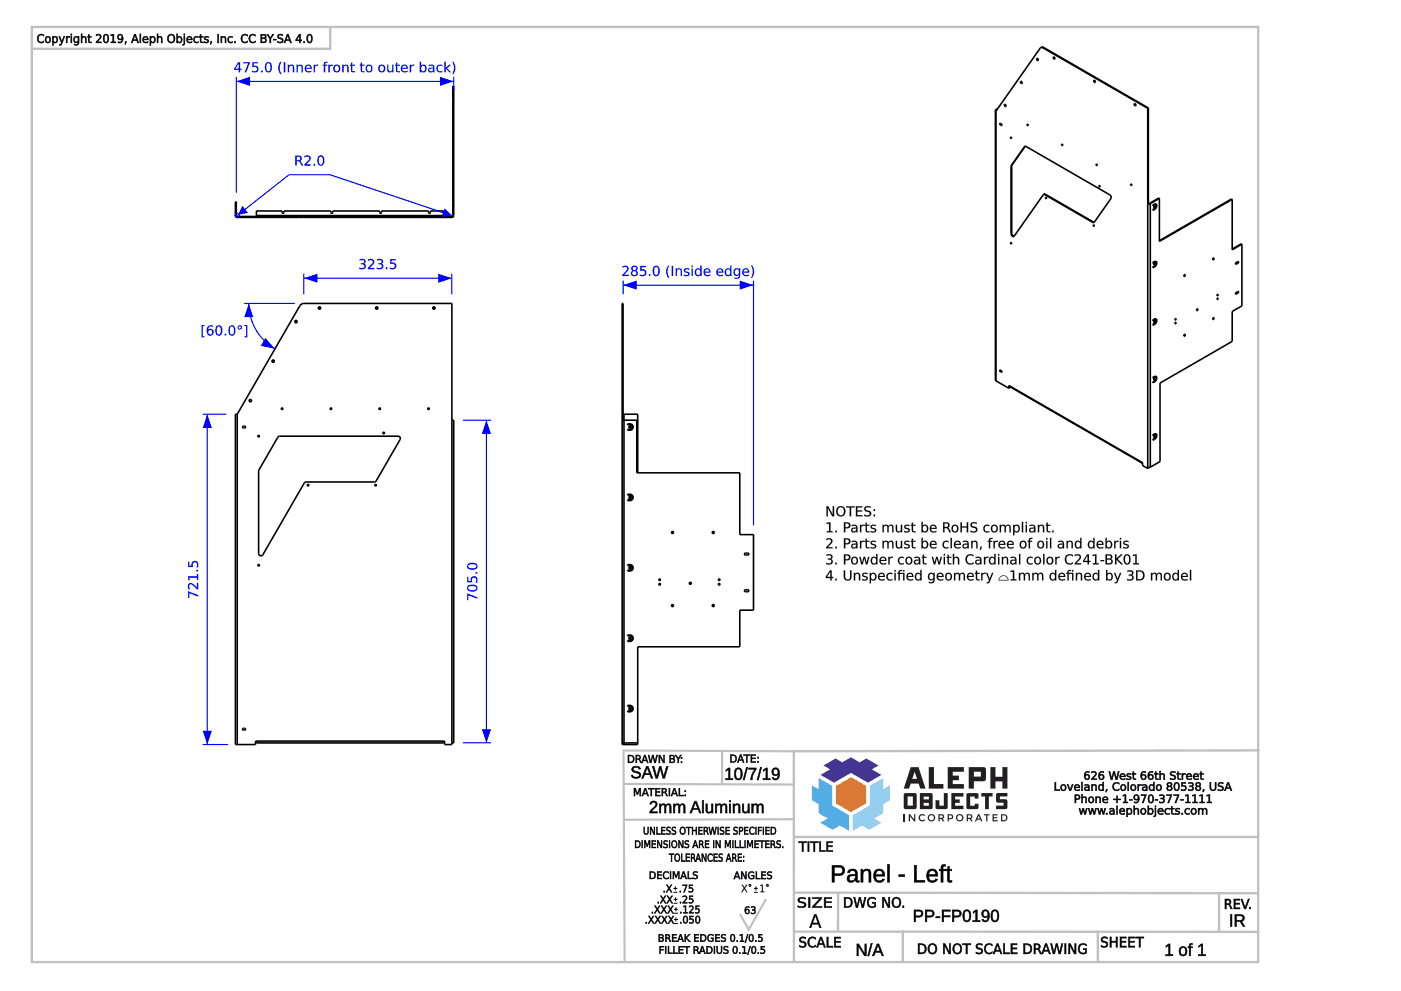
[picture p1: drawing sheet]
<svg xmlns="http://www.w3.org/2000/svg" width="420mm" height="297mm" viewBox="0 0 420 297" stroke-linecap="round" stroke-linejoin="round" font-family="sans-serif">
<g fill="none" stroke="#000" stroke-width=".48">
<path d="M311.1 17.5l.3 .5M312.1 14.3l-13.4 19M312.1 14.3h.7l31.4 18.2M312.1 14.3l.4-.2 .5 .1 31.4 18.2M316.1 17.1l.3 .5M135.8 29.9h.3M298.5 33.1l.2 .2M298.5 33.1v80.8l.2 .2M298.7 33.3v80.8M298.7 32.9l-.2 .2M298.7 32.9l.2 .1M298.9 33l-.1 .1"/>
<path d="M298.9 33h.1M298.9 32.9v.1M299.2 32.6l-.5 .3M299.9 37a.4 .4 0 0 1 .4 .2 .4 .4 0 0 1 0 .4l-.4-.2zM300 37l.4 .5M300.4 37.5h.1M301.4 31.3l.3 .5M301.6 31.4l-.2 .1M306.3 24.4l.2 .5M308.1 37.3l.2 .3zM308.2 37.3l.1 .2M328.2 24.1l.3 .5"/>
<path d="M340.3 31.1l.3 .5M344.2 32.5v107.9M344.4 32.4l-.2 .1M344.4 32.4v28.5M303.1 41.1l.2 .4zM303.3 41.2l.1 .1M307.5 43.8l-4.1 5.8v20.3l.3 .6 .4 .3M313 58.3l14.7 8.4 .5-.1M313 58.3l-8.9 12.5M313 58.3l.5-.1 14.7 8.4M313.6 59.2l.2 .3zM313.7 59.2l.1 .2"/>
<path d="M318.4 43.2l.3 .4zM318.6 43.3l.1 .2M328.8 49.2l.2 .4zM328.9 49.3l.1 .1M329.6 55.6l.3 .4zM329.8 55.7l.1 .2M339.1 55.2l.3 .4zM339.3 55.2l.1 .2M347.7 59.5l-.2-.1-2.7 1.5h-.4M347.7 59.5l-2.7 1.5M347.7 59.5v12.9l21.8-12.6M369.5 59.8v15.1l2.9-1.7"/>
<path d="M369.5 59.8l-.2-.2-21.6 12.5M70.6 64.6l.5 .6M70.6 64.6v-4.1h.3v4.1M70.6 64.6h.3M70.9 64.6l.2 .3M71.1 65.2h64.4M71.1 64.9h64.4M71.1 64.9v.3M76.9 64.6v.3M76.9 64.6v-1.4h7.7v.6l.3 .1 .2-.1v-.6h14.1l.1 .6 .2 .1 .2-.1 .1-.6h14.1v.6l.3 .1 .2-.1v-.6h14.1l.1 .6 .2 .1 .2-.1 .1-.6h3.9v1.4M76.9 64.6h56.1M133 64.6v.3"/>
<path d="M135.5 64.9l.3-.3v-38.8h.3v38.8l-.6 .6M135.5 64.9v.3M135.8 60.8h.3M303.1 72.7l.2 .4zM303.3 72.7l.1 .2M327.9 67.4l.2 .4zM328.1 67.5l.1 .1M328.2 66.6l5-7.1-.3-1-25.4-14.7-4.3 5.9v20.3a.67 .67 0 0 0 .2 .7 .67 .67 0 0 0 .7 .1M344.4 60.9l-.2 .1h.8M345 61v79M345.8 61.5l.6-.4a.78 .78 0 0 1 .6 .8 .78 .78 0 0 1-.6 .7l-.6 .5v-.3M345.8 78.7l.6-.3a.78 .78 0 0 1 .6 .7 .78 .78 0 0 1-.6 .8l-.6 .4v-.2"/>
<path d="M346 62.7l-.2 .1M346 79.9l-.2 .2M346.2 79l.2 .3-.3 .2zM346.2 61.8l.2 .2-.3 .2zM346.2 79l-.2 .3M346.2 61.8h.1M346.2 61.8l-.2 .3M346.6 78.6v.8l-.8 .7M346.6 78.6l-.8 .3v-.2M346.6 78.6l-.4-.1-.4 .2M346.6 61.4v.8l-.8 .6M346.6 61.4l-.8 .3v-.2"/>
<path d="M346.6 61.4l-.4-.1-.4 .2M346.6 78.4l.1 .4M346.6 61.1l.1 .5M363.9 77.4l.2 .2-.3 .3zM363.9 77.4h.1M363.9 77.4l-.2 .3M370.6 79.1h-.1M370.6 78.8l.8-.3-.2 .4-.5 .3zM371.2 78.4l-.6 .7M372.4 73.2v18.5l-2.9 1.7v8.9l-21.6 12.5v23.5l-2.9 1.7M372.4 73.2l-.1-.1-2.8 1.6M345.8 95.9l.6-.3a.78 .78 0 0 1 .6 .7 .78 .78 0 0 1-.6 .8l-.6 .4v-.2l.8-.7 .1-.4-.1-.3-.8 .3z"/>
<path d="M346 95.8l.6 .1M346.2 96.2l.2 .3-.3 .2zM346.2 96.2h.1M346.2 96.2l-.2 .4M346.6 95.6l.1 .5M352.5 96.7l-.1 .2M352.5 95.6l-.1 .2M352.5 96.7l.2 .2-.3 .1zM352.5 95.5l.2 .2-.3 .2zM355.3 82.4l.1 .2-.3 .2zM355.3 82.3v.1M355.3 82.4l-.2 .3"/>
<path d="M359.1 92.6l.1 .3-.3 .2zM359.1 92.6h.1M359.1 92.6l-.3 .4M363.9 95.3l.2 .2-.3 .2zM363.9 95.3l-.2 .3M365.1 88.3l-.1 .2M365.1 89.4l-.1 .2M365.2 88.3l.1 .2-.2 .1zM365.2 89.4l.1 .2-.2 .1zM370.6 88h-.1M370.6 87.8l.8-.3-.2 .4-.5 .3zM371.2 87.4l-.6 .6"/>
<path d="M298.7 114.1l3.9 2.3M299.9 110.9a.4 .4 0 0 1 .4 .2 .4 .4 0 0 1 0 .5l-.4-.3zM300 110.9l.4 .5M300.4 111.4h.1M302.6 116.4l.2-.1v-.6l.1 .2 39.7 22.9M302.6 116.4v-.9l40 23.2v.8l1.6 .9M346.2 113.4l.2 .3-.3 .2zM346.2 113.4h.1M346.2 113.4l-.2 .4M346.6 113.1v.8l-.8 .6v.2a1.35 1.35 0 0 0 .9-1.9l-.9 .4M346.6 113.1l-.8 .3v-.2M346.6 113.1l-.4-.2-.4 .3"/>
<path d="M346.6 112.8l.1 .5M355.3 100.2l.1 .3-.3 .2zM355.3 100.2v.1M355.3 100.3l-.2 .3M71.1 124.2l18.8-32.6 .5-.5 .7-.1h44.4v132.2h-2.2v-1.1h-56.7v1.1h-5.5M71.1 124.2h-.5v99h.5M71.1 124.2v99M83.5 130.9l.4-.2h35.5l.4 .2 .2 .7-7.2 12.5-.3 .3-20.7 .1-.4 .1-12.6 21.7a.69 .69 0 0 1-.7 .3 .69 .69 0 0 1-.5-.7v-24.9zM135.5 125.9h.6v96.8h-.6M186.6 125.9h4.4v15.8h30.9v18.5h4.1v22.7h-4.1v11h-30.7v29.3h-4.1M186.9 124.2h.2M186.9 125.9v-34.9h-.3v132.2h.3"/>
<path d="M187.1 124.2v99M187.1 124.2h4.1v17.5M188.2 127a1.2 1.2 0 0 1 1.7 1 .96 .96 0 0 1-1 1h-.7v-.3h.7a.69 .69 0 0 0 .7-.7 .69 .69 0 0 0-.7-.7h-.7zM342.5 138.6l.1 .2M342.6 138.8h.1M345.8 130.4l.6-.4a.78 .78 0 0 1 .6 .8 .78 .78 0 0 1-.6 .7l-.6 .5v-.3l.8-.6 .1-.5-.1-.3-.8 .3zM346 130.2l.6 .1M346.2 130.7l.2 .2-.3 .2zM346.2 130.7h.1M346.2 130.7l-.2 .3M346.6 130l.1 .5M188.2 148.1a1.2 1.2 0 0 1 1.7 1 .96 .96 0 0 1-1 1h-.7v-.3h.7a.69 .69 0 0 0 .7-.7 .69 .69 0 0 0-.7-.7h-.7z"/>
<path d="M344.2 140h.8M344.4 140.1l-.2 .3M188.2 169.2a1.2 1.2 0 0 1 1.7 1 .96 .96 0 0 1-1 1h-.7v-.3h.7a.69 .69 0 0 0 .7-.7 .69 .69 0 0 0-.7-.7h-.7zM223.3 165.9l1-.1 .2 .3-.1 .2-.8 .1zM223.3 176.9l1-.1 .2 .3-.1 .2h-.8zM188.2 190.3a1.2 1.2 0 0 1 1.7 1 .96 .96 0 0 1-1 1h-.7v-.3h.7a.69 .69 0 0 0 .7-.7 .69 .69 0 0 0-.7-.7h-.7zM188.2 211.4a1.2 1.2 0 0 1 1.7 1 .96 .96 0 0 1-1 1h-.7v-.3h.7a.69 .69 0 0 0 .7-.7 .69 .69 0 0 0-.7-.7h-.7zM76.9 222.1v.6h56.1v-.6M186.6 222.7h4.6M186.9 223.2h.2M186.9 222.7v.5"/>
<circle cx="311.2" cy="17.8" r=".3"/>
<circle cx="316.1" cy="17.3" r=".3"/>
<circle cx="301.5" cy="31.5" r=".3"/>
<circle cx="306.3" cy="24.7" r=".3"/>
<circle cx="328.3" cy="24.3" r=".3"/>
<circle cx="340.4" cy="31.3" r=".3"/>
<circle cx="88.8" cy="96.4" r=".34"/>
<circle cx="95.8" cy="92.3" r=".34"/>
<circle cx="113" cy="92.3" r=".34"/>
<circle cx="130.1" cy="92.3" r=".34"/>
<circle cx="81.9" cy="108.2" r=".34"/>
<circle cx="73.2" cy="127.9" r=".39"/>
<circle cx="75.1" cy="120.1" r=".34"/>
<circle cx="77.6" cy="130.7" r=".22"/>
<circle cx="84.6" cy="122.5" r=".22"/>
<circle cx="99.2" cy="122.5" r=".22"/>
<circle cx="113.9" cy="122.5" r=".22"/>
<circle cx="115.1" cy="129.8" r=".22"/>
<circle cx="128.5" cy="122.5" r=".22"/>
<circle cx="188.9" cy="128" r=".29"/>
<circle cx="92.4" cy="145.4" r=".22"/>
<circle cx="112.6" cy="145.4" r=".22"/>
<circle cx="188.9" cy="149.1" r=".29"/>
<circle cx="201.7" cy="159.6" r=".29"/>
<circle cx="213.9" cy="159.6" r=".29"/>
<circle cx="77.6" cy="169.4" r=".22"/>
<circle cx="188.9" cy="170.2" r=".29"/>
<circle cx="197.8" cy="175.1" r=".22"/>
<circle cx="197.8" cy="173.8" r=".22"/>
<circle cx="207" cy="174.8" r=".29"/>
<circle cx="215.7" cy="173.8" r=".22"/>
<circle cx="215.7" cy="175.1" r=".22"/>
<circle cx="188.9" cy="191.3" r=".29"/>
<circle cx="201.7" cy="181.5" r=".29"/>
<circle cx="213.9" cy="181.5" r=".29"/>
<circle cx="73.2" cy="218.5" r=".39"/>
<circle cx="188.9" cy="212.4" r=".29"/>
</g>
<path d="M70.9 23v34.7M70.9 24.4h65.2M136.1 23v4.1" fill="none" stroke="#00f" stroke-width=".34"/>
<g fill="#00f">
<path d="M70.9 24.4l4.1-1.4v2.8z"/>
<path d="M132 23l4.1 1.4-4.1 1.4z"/>
<path d="M71.6 19l-1 1.6h1zM71.5 18.7h.5v1.9h.4v.3h-.4v.8h-.4v-.8h-1.4v-.3zM73 18.7h1.9l-1.1 3h-.4l1-2.7h-1.4zM75.7 18.7h1.6v.3h-1.2v.7a1.1 1.1 0 0 1 1.4 1.2 1.1 1.1 0 0 1-1.7 .7h-.2v-.4a.83 .83 0 0 0 1.1 .1 .83 .83 0 0 0 .2-1.1l-.5-.2-.7 .2zM78.3 21.1h.4v.6h-.4zM80.2 19.1a1.65 1.65 0 0 0 .3 2.3 1.52 1.52 0 0 0 0-2.5zM79.9 18.8a1.24 1.24 0 0 1 1.4 .3 1.24 1.24 0 0 1 .2 1.4 1.03 1.03 0 0 1-1 1.2 1.03 1.03 0 0 1-1-1.2v-1zM84.1 18.5h.3l-.4 .9-.1 1.3 .5 1.5h-.3l-.3-.5a3 3 0 0 1 .3-3.2zM85.1 18.7h.4v3h-.4zM86.3 19.4h.4v.4a.82 .82 0 0 1 1-.4 .82 .82 0 0 1 .5 .9v1.4h-.4v-1.4a.58 .58 0 0 0-.6-.6 .58 .58 0 0 0-.5 .7v1.3h-.4zM88.9 19.4h.4v.4a.82 .82 0 0 1 1-.4 .82 .82 0 0 1 .5 .9v1.4h-.4v-1.4a.58 .58 0 0 0-.6-.6 .58 .58 0 0 0-.5 .7v1.3h-.4zM91.7 19.7a1.04 1.04 0 0 1 1.2-.3 1.04 1.04 0 0 1 .6 1.2h-1.7a.96 .96 0 0 0 1.6 .6v.3a1.27 1.27 0 0 1-1.7-.1 1.27 1.27 0 0 1 0-1.7zM92 19.8l-.2 .5h1.3a.64 .64 0 0 0-.4-.6 .64 .64 0 0 0-.7 .1zM94.1 19.4h.3v.4l.5-.4h.5l-.1 .3a.66 .66 0 0 0-.9 .8v1.2h-.3zM97.3 18.7l.9-.2v.3l-.7 .2v.4h.6v.3h-.6v2h-.4v-2h-.3v-.3h.3zM98.5 19.4h.4v.4l.4-.4h.5v.3a.66 .66 0 0 0-.9 .8v1.2h-.4zM100.5 19.9a.79 .79 0 0 0-.1 1.1 .79 .79 0 0 0 1.1 .2 .79 .79 0 0 0 .1-1.1 .79 .79 0 0 0-1.1-.2zM99.9 20.5a1.14 1.14 0 0 1 2.2 0 1.14 1.14 0 0 1-2.2 0zM102.6 19.4h.4v.4a.82 .82 0 0 1 1-.4 .82 .82 0 0 1 .5 .9v1.4h-.3v-1.4a.58 .58 0 0 0-.7-.6 .58 .58 0 0 0-.5 .7v1.3h-.4zM105.3 18.8h.3v.6h.8v.3h-.8l.1 1.4 .7 .2v.4l-.8-.1-.3-.2v-1.7h-.3v-.3h.3zM108.2 18.8h.4v.6h.7v.3h-.7v1.4l.7 .2v.4l-.8-.1-.2-.2-.1-1.7h-.3v-.3h.3zM110.2 19.9a.79 .79 0 0 0-.2 1.1 .79 .79 0 0 0 1.1 .2 .79 .79 0 0 0 .2-1.1 .79 .79 0 0 0-1.1-.2zM109.5 20.5a1.15 1.15 0 0 1 2.3 0 1.15 1.15 0 0 1-2.3 0zM114 19.9a.79 .79 0 0 0-.1 1.1 .79 .79 0 0 0 1.1 .2 .79 .79 0 0 0 .1-1.1 .79 .79 0 0 0-1.1-.2zM113.4 20.5a1.14 1.14 0 0 1 2.2 0 1.14 1.14 0 0 1-2.2 0zM116.1 19.4h.4v1.4a.58 .58 0 0 0 .6 .6 .58 .58 0 0 0 .5-.7v-1.3h.4v2.3h-.4v-.4a.82 .82 0 0 1-1 .4 .82 .82 0 0 1-.5-.9zM118.8 18.8h.3v.6h.8v.3h-.8v1.4l.8 .2v.4l-.8-.1-.3-.2v-1.7h-.3v-.3h.3zM120.5 19.7a1.04 1.04 0 0 1 1.3-.3 1.04 1.04 0 0 1 .5 1.2h-1.7a.96 .96 0 0 0 1.6 .6v.3a1.27 1.27 0 0 1-1.7-.1 1.27 1.27 0 0 1 0-1.7zM120.8 19.8l-.2 .5h1.3a.64 .64 0 0 0-.3-.6 .64 .64 0 0 0-.8 .1zM122.9 19.4h.4v.4l.4-.4h.5v.3a.66 .66 0 0 0-.9 .8v1.2h-.4zM126.6 19.8a.81 .81 0 0 0-.3 1.1 .81 .81 0 0 0 1.1 .3 .83 .83 0 0 0 .1-1 .83 .83 0 0 0-.9-.4zM125.9 18.5h.4v1.2a.98 .98 0 0 1 1.3-.2 .98 .98 0 0 1 .3 1.4 .88 .88 0 0 1-.7 .8 .88 .88 0 0 1-.9-.4v.4h-.4zM128.9 20.6a.56 .56 0 0 0 .5 .8 .56 .56 0 0 0 .5-.8zM128.6 19.5a1.09 1.09 0 0 1 1.7 .9v1.3h-.4v-.4a.79 .79 0 0 1-1 .4 .79 .79 0 0 1-.5-.9 .79 .79 0 0 1 1-.6h.5a.77 .77 0 0 0-.5-.6 .77 .77 0 0 0-.8 .2zM131.2 19.7l1-.3 .5 .1v.3a.87 .87 0 0 0-1.2 .1 .87 .87 0 0 0 0 1.2 .87 .87 0 0 0 1.2 .1v.4a1.21 1.21 0 0 1-1.6-.3 1.21 1.21 0 0 1 .1-1.6zM133.3 18.5h.4v1.9l1.1-1h.4l-1.1 1.1 1.2 1.2h-.5l-1.1-1.1v1.1h-.4zM135.6 18.5h.4l.2 .5a3 3 0 0 1-.2 3.2h-.4l.4-.9 .2-1.2z"/>
<path d="M71.6 19l-1 1.6h1zM71.6 18.9v1.7h-1.1zM71.5 18.6h.5v2h.4v.4l-.4-.1v.8h-.4v-.8l-1.4 .1v-.4zM71.5 18.7l-1.3 1.9v.3h1.4v.8h.4v-.8h.4v-.3h-.4v-1.9zM73 18.6h1.9l-1.1 3.1h-.4l1-2.7h-1.4zM73 18.7v.3h1.5l-1.1 2.6 .4 .1 1.1-3zM75.7 18.6h1.6v.4h-1.2v.7a1.09 1.09 0 0 1 1.5 1.1 1.09 1.09 0 0 1-1.6 .9l-.4-.1v-.4a.81 .81 0 0 0 1.1 .1 .81 .81 0 0 0 .2-1.1l-.5-.2-.7 .2zM75.7 18.7v1.5a.82 .82 0 0 1 1.2-.1 .82 .82 0 0 1 0 1.2 .82 .82 0 0 1-1.1 0l-.2-.1v.4a1.15 1.15 0 0 0 1.5-.1 1.15 1.15 0 0 0 .1-1.5l-.5-.3-.6 .1v-.8h1.2v-.3zM78.3 21.1h.5v.6h-.5zM78.3 21.1v.6h.4v-.6zM80.2 19.1a1.64 1.64 0 0 0 .3 2.3 1.51 1.51 0 0 0 0-2.5zM80.1 19a.78 .78 0 0 1 1 .2 .78 .78 0 0 1 .1 1 .78 .78 0 0 1-.1 .9 .78 .78 0 0 1-1 .2 2.3 2.3 0 0 1 0-2.3zM79.9 18.8a1.26 1.26 0 0 1 1.5 .3 1.26 1.26 0 0 1 .1 1.4 1.05 1.05 0 0 1-1 1.2 1.05 1.05 0 0 1-1-1.2v-1zM79.9 18.8a2.06 2.06 0 0 0 .3 2.9 1.42 1.42 0 0 0 1.3-2.2l-.7-.8zM84.1 18.5h.3a3.4 3.4 0 0 0 0 3.7 1.3 1.3 0 0 1-.9-1.5l.1-1.2zM84.1 18.5l-.3 .5a3 3 0 0 0 .3 3.2h.3a3.3 3.3 0 0 1 0-3.7zM85.1 18.6h.5v3.1h-.5zM85.1 18.7v3h.4v-3zM86.3 19.4h.4v.3a.84 .84 0 0 1 1-.3 .84 .84 0 0 1 .5 .9v1.4h-.4v-1.4a.56 .56 0 0 0-.6-.6 .56 .56 0 0 0-.5 .7v1.3h-.4zM86.3 19.4v2.3h.4v-1.3a.6 .6 0 0 1 .5-.8 .6 .6 0 0 1 .7 .7l-.1 1.4h.4v-1.4a.8 .8 0 0 0-.6-.9 .8 .8 0 0 0-.9 .4v-.4zM88.9 19.4h.4v.3a.84 .84 0 0 1 1-.3 .84 .84 0 0 1 .5 .9v1.4h-.4v-1.4a.56 .56 0 0 0-.6-.6 .56 .56 0 0 0-.5 .7v1.3h-.4zM88.9 19.4v2.3h.4v-1.3a.6 .6 0 0 1 .5-.8 .6 .6 0 0 1 .7 .7l-.1 1.4h.4v-1.4a.8 .8 0 0 0-.6-.9 .8 .8 0 0 0-.9 .4v-.4zM91.7 19.7a1.05 1.05 0 0 1 1.3-.3 1.05 1.05 0 0 1 .5 1.2h-1.7a.95 .95 0 0 0 .6 .8 .95 .95 0 0 0 1-.2 .75 .75 0 0 1-1.2 .5 1.25 1.25 0 0 1-.5-2zM91.7 19.7a1.25 1.25 0 0 0 0 1.7 1.25 1.25 0 0 0 1.7 .1v-.3a.98 .98 0 0 1-1 .2 .98 .98 0 0 1-.6-.8h1.7a1.02 1.02 0 0 0-.6-1.1 1.02 1.02 0 0 0-1.2 .2zM92 19.9l-.2 .4h1.3a.62 .62 0 0 0-.4-.6 .62 .62 0 0 0-.7 .2zM92 19.8a.65 .65 0 0 1 .7-.1 .65 .65 0 0 1 .4 .6l-1.3 .1zM94 19.4h.5v.4l.2-.4h.7l-.1 .3a.64 .64 0 0 0-.8 .8v1.2h-.5zM94.1 19.4v2.3h.3v-1.2a.66 .66 0 0 1 .3-.7 .66 .66 0 0 1 .7 0v-.4l-.6 .1-.4 .3v-.4zM97.3 18.7l.9-.2v.4l-.6 .1-.1 .4h.6v.3h-.6v2h-.4v-2h-.3v-.3h.3zM97.3 18.7l-.1 .7h-.4v.3h.4l-.1 2h.4v-2h.6v-.3h-.6v-.4l.7-.2v-.3zM98.5 19.4h.4v.4l.3-.4h.7l-.1 .3a.64 .64 0 0 0-.9 .8v1.2h-.4zM98.5 19.4v2.3h.4v-1.2a.66 .66 0 0 1 .2-.7 .66 .66 0 0 1 .7 0v-.4l-.6 .1-.3 .3v-.4zM100.7 19.8a.79 .79 0 0 0-.3 1.1 .79 .79 0 0 0 1.1 .3 .81 .81 0 0 0 .1-1 .81 .81 0 0 0-.9-.4zM100.5 19.9a.83 .83 0 0 1 1.2 .4 .83 .83 0 0 1-.7 1.1 .94 .94 0 0 1-.5-1.5zM99.9 20.5a1.16 1.16 0 0 1 2.3 0 1.16 1.16 0 0 1-2.3 0zM99.9 20.5a1.12 1.12 0 0 0 2.2 0 1.12 1.12 0 0 0-2.2 0zM102.6 19.4h.4v.3a.84 .84 0 0 1 1-.3 .84 .84 0 0 1 .6 .9v1.4h-.5v-1.4a.56 .56 0 0 0-.6-.6 .56 .56 0 0 0-.5 .7v1.3h-.4zM102.6 19.4v2.3h.4v-1.3a.6 .6 0 0 1 .5-.8 .6 .6 0 0 1 .7 .7v1.4h.3v-1.4a.8 .8 0 0 0-.5-.9 .8 .8 0 0 0-1 .4v-.4zM105.2 18.7h.5l-.1 .7h.8v.3h-.8l.1 1.4 .7 .2v.4a.84 .84 0 0 1-1.2-.8l.1-1.2h-.3v-.3h.3zM105.3 18.8v.6h-.3v.3h.3l.1 1.7 1 .3v-.4h-.7l-.1-.4v-1.2h.8v-.3h-.8v-.6zM108.2 18.7h.4v.7h.7v.3h-.7v1.4l.7 .2v.4a.84 .84 0 0 1-1.1-.8v-1.2h-.3v-.3h.3zM108.2 18.8v.6h-.3v.3h.3l.1 1.7 1 .3v-.4h-.7l-.1-.4v-1.2h.8v-.3h-.8l.1-.6zM110.4 19.8a.79 .79 0 0 0-.4 1.1 .79 .79 0 0 0 1.1 .3 .81 .81 0 0 0 .2-1 .81 .81 0 0 0-.9-.4zM110.2 19.9a.83 .83 0 0 1 1.2 .4 .83 .83 0 0 1-.7 1.1 .94 .94 0 0 1-.5-1.5zM109.5 20.5a1.16 1.16 0 0 1 2.3 0 1.16 1.16 0 0 1-2.3 0zM109.6 20.5a1.12 1.12 0 0 0 2.2 0 1.12 1.12 0 0 0-2.2 0zM114.2 19.8a.79 .79 0 0 0-.3 1.1 .79 .79 0 0 0 1.1 .3 .81 .81 0 0 0 .1-1 .81 .81 0 0 0-.9-.4zM114 19.9a.83 .83 0 0 1 1.2 .4 .83 .83 0 0 1-.7 1.1 .94 .94 0 0 1-.5-1.5zM113.4 20.5a1.16 1.16 0 0 1 2.3 0 1.16 1.16 0 0 1-2.3 0zM113.4 20.5a1.12 1.12 0 0 0 2.2 0 1.12 1.12 0 0 0-2.2 0zM116.1 19.4h.4v1.4a.56 .56 0 0 0 .6 .6 .56 .56 0 0 0 .5-.7v-1.3h.4v2.3h-.4v-.4a.84 .84 0 0 1-1 .4 .84 .84 0 0 1-.5-.9zM116.1 19.4v1.4a.8 .8 0 0 0 .6 .9 .8 .8 0 0 0 1-.5l-.1 .5h.4v-2.3h-.4l.1 1.3a.6 .6 0 0 1-.6 .7 .6 .6 0 0 1-.6-.6v-1.4zM118.7 18.7h.5l-.1 .7h.8v.3h-.8l.1 1.4 .7 .2v.4a.84 .84 0 0 1-1.2-.8l.1-1.2h-.3v-.3h.3zM118.8 18.8v.6h-.3v.3h.3v1.7l1.1 .3v-.4h-.7l-.1-.4v-1.2h.8v-.3h-.8v-.6zM120.5 19.7a1.05 1.05 0 0 1 1.3-.3 1.05 1.05 0 0 1 .5 1.2h-1.7a.95 .95 0 0 0 .7 .8 .95 .95 0 0 0 .9-.2 .75 .75 0 0 1-1.2 .5 1.25 1.25 0 0 1-.5-2zM120.5 19.7a1.25 1.25 0 0 0 0 1.7 1.25 1.25 0 0 0 1.7 .1v-.3a.98 .98 0 0 1-1 .2 .98 .98 0 0 1-.6-.8h1.7a1.02 1.02 0 0 0-.5-1.1 1.02 1.02 0 0 0-1.3 .2zM120.8 19.9l-.2 .4h1.3a.62 .62 0 0 0-.4-.6 .62 .62 0 0 0-.7 .2zM120.8 19.8a.65 .65 0 0 1 .8-.1 .65 .65 0 0 1 .3 .6l-1.3 .1zM122.9 19.4h.4v.4l.3-.4h.6l-.1 .3a.64 .64 0 0 0-.8 .8v1.2h-.4zM122.9 19.4v2.3h.4l-.1-1.2a.66 .66 0 0 1 .3-.7 .66 .66 0 0 1 .7 0v-.4l-.6 .1-.4 .3 .1-.4zM126.6 19.8a.79 .79 0 0 0-.3 1.1 .79 .79 0 0 0 1 .3 .81 .81 0 0 0 .2-1 .81 .81 0 0 0-.9-.4zM126.6 19.7a.81 .81 0 0 1 .9 .8 .81 .81 0 0 1-.9 .8 1.17 1.17 0 0 1 0-1.6zM125.9 18.5h.4v1.2a.83 .83 0 0 1 1.4 0 1.13 1.13 0 0 1 .2 1.5 1.13 1.13 0 0 1-1.5 .3l-.1-.2v.4h-.4zM125.9 18.5v3.2h.4l-.1-.5a.96 .96 0 0 0 1.4 .3 .96 .96 0 0 0 .3-1.3 .86 .86 0 0 0-.7-.8 .86 .86 0 0 0-1 .4l.1-1.3zM128.9 20.6a.54 .54 0 0 0 .5 .8 .54 .54 0 0 0 .5-.8zM128.8 20.7l1.1-.2a.6 .6 0 0 1-.4 .9 .6 .6 0 0 1-.7-.7zM128.5 19.5a1.11 1.11 0 0 1 1.8 .9v1.3h-.4v-.4a.8 .8 0 0 1-1 .4 .8 .8 0 0 1-.5-1 .8 .8 0 0 1 1-.5h.5a.82 .82 0 0 0-1.4-.3zM128.6 19.5l-.1 .3a.79 .79 0 0 1 .9-.2 .79 .79 0 0 1 .5 .7 1.03 1.03 0 0 0-1.5 .9 .84 .84 0 0 0 .8 .5 .84 .84 0 0 0 .7-.5v.5h.4v-1.3a1.07 1.07 0 0 0-1.7-.9zM131.2 19.7l.5-.3a.61 .61 0 0 1 .7-.1 .61 .61 0 0 1 .3 .6 .85 .85 0 0 0-1.2 .1 .85 .85 0 0 0 0 1.1 .85 .85 0 0 0 1.2 .1 .62 .62 0 0 1-.4 .6 .62 .62 0 0 1-.6-.1 1.27 1.27 0 0 1-.5-2zM131.2 19.7a1.19 1.19 0 0 0-.1 1.6 1.19 1.19 0 0 0 1.6 .3v-.4a.88 .88 0 0 1-1.2-.1 .88 .88 0 0 1 0-1.2 .88 .88 0 0 1 1.2-.1v-.3l-.5-.1zM133.3 18.5h.4v1.9l1.1-1h.5l-1.2 1.1 1.2 1.2h-.5l-1.1-1.1v1.1h-.4zM133.3 18.5v3.2h.4l-.1-1.2 1.2 1.2h.5l-1.3-1.2 1.2-1.1h-.4l-1.2 1 .1-1.9zM135.6 18.5a1.3 1.3 0 0 1 1 1.6l-.1 .9a1.13 1.13 0 0 1-.9 1.2 3.4 3.4 0 0 0 0-3.7zM135.6 18.5a3.3 3.3 0 0 1 0 3.7h.4l.2-.5a3 3 0 0 0-.3-3.2z"/>
</g>
<g fill="#000">
<path d="M247.9 151.8h.5l1.3 2.5v-2.5h.4v3h-.5l-1.3-2.6v2.6h-.4zM251.5 152.4a1.19 1.19 0 0 0-.2 1.4 1.19 1.19 0 0 0 1.4 .5 1.16 1.16 0 0 0 .4-1.6 1.16 1.16 0 0 0-1.6-.3zM250.6 153.2a1.5 1.5 0 0 1 3 0 1.5 1.5 0 0 1-3 0zM253.8 151.8h2.5v.3h-1.1v2.7h-.4v-2.7h-1zM256.7 151.8h1.9v.3h-1.5v.9h1.4v.3h-1.4v1.1h1.5v.4h-1.9zM259.4 151.9l.8-.2 .9 .2v.4l-.3-.2a.63 .63 0 0 0-.9-.1 .63 .63 0 0 0-.1 .9 1.16 1.16 0 0 1 1.3 1.5l-.3 .3-1 .1-.6-.2v-.4l.6 .3a.63 .63 0 0 0 1-.4 .63 .63 0 0 0-.8-.7 .82 .82 0 0 1-.8-.5 .82 .82 0 0 1 .2-1zM262 154.2h.4v.6h-.4zM262 152.6h.4v.5h-.4z"/>
<path d="M247.8 151.7h.6l1.3 2.6v-2.6h.5v3.1h-.6l-1.3-2.6v2.6h-.5zM247.9 151.8v3h.4l-.1-2.6 1.4 2.6h.5v-3h-.4l.1 2.6-1.4-2.6zM251.5 152.4a1.17 1.17 0 0 0-.2 1.4 1.17 1.17 0 0 0 1.4 .5 1.14 1.14 0 0 0 .4-1.6 1.14 1.14 0 0 0-1.6-.3zM251.4 152.4a1.18 1.18 0 0 1 1.8 .6 1.18 1.18 0 0 1-1 1.5 1.3 1.3 0 0 1-.8-2.1zM250.6 153.2a1.52 1.52 0 0 1 3 0 1.52 1.52 0 0 1-3 0zM250.7 153.2a1.5 1.5 0 0 0 3 0 1.5 1.5 0 0 0-3 0zM253.7 151.7h2.6v.4h-1.1l.1 2.7h-.5v-2.7h-1.1zM253.8 151.8v.3h1.1l-.1 2.7h.4v-2.7h1.1v-.3zM256.7 151.7h1.9v.4h-1.5v.9h1.5v.4l-1.5-.1v1.1h1.6v.4h-2zM256.7 151.8v3h1.9v-.4h-1.5v-1.1h1.4v-.3h-1.4v-.9h1.5v-.3zM259.4 151.9l.8-.2 .9 .1v.5l-.3-.2a.61 .61 0 0 0-.8 0 .61 .61 0 0 0-.2 .8l.6 .1a.96 .96 0 0 1 .9 1.3 .96 .96 0 0 1-1.5 .5l-.6-.2v-.4l.6 .2a.57 .57 0 0 0 .9-.1 .57 .57 0 0 0-.4-.9 .9 .9 0 0 1-1-.4 .9 .9 0 0 1 .1-1.1zM259.5 151.9a.8 .8 0 0 0-.3 1 .8 .8 0 0 0 .8 .5 .64 .64 0 0 1 .9 .7 .64 .64 0 0 1-1.1 .4l-.6-.3v.4l.5 .1a.97 .97 0 0 0 1.3-.1 .97 .97 0 0 0-.1-1.4l-.8-.2a.55 .55 0 0 1-.5-.7 .55 .55 0 0 1 .9-.3l.6 .2v-.3l-.5-.1zM262 154.2h.4v.6h-.4zM262 154.2v.6h.4v-.6zM262 152.6h.4v.6h-.4zM262 152.6v.5h.4v-.5z"/>
<path d="M247.9 156.7l1.1-.1v2.6h.7v.4h-1.7v-.4h.6v-2.3l-.7 .2zM250.5 159.1h.4v.5h-.4zM253.5 156.9v1.1h.5a.56 .56 0 0 0 .6-.5 .56 .56 0 0 0-.6-.6zM253.1 156.6h.9a.91 .91 0 0 1 1 .9 .91 .91 0 0 1-1 .9h-.5v1.2h-.4zM255.8 158.5a.56 .56 0 0 0 .5 .8 .56 .56 0 0 0 .5-.8zM255.4 157.4a1.09 1.09 0 0 1 1.8 .9v1.3h-.4v-.4a.79 .79 0 0 1-1 .4 .79 .79 0 0 1-.5-.9 .79 .79 0 0 1 1-.6h.5a.77 .77 0 0 0-.6-.6 .77 .77 0 0 0-.8 .3zM257.9 157.3h.4v.4l.4-.4h.5v.3a.66 .66 0 0 0-.9 .8v1.2h-.4zM259.6 156.7h.4v.6h.7v.3h-.7v1.4l.7 .3v.3l-.8-.1-.2-.2-.1-1.7h-.3v-.3h.3zM261.3 157.4l1.2-.1 .2 .4a.61 .61 0 0 0-.7-.2 .61 .61 0 0 0-.5 .6l.2 .1a.79 .79 0 0 1 .9 .3 .79 .79 0 0 1-.1 .9l-1.2 .1h-.2v-.4a.8 .8 0 0 0 1.3-.3l-.3-.2a.74 .74 0 0 1-.9-.3 .74 .74 0 0 1 .1-.9zM264.7 157.3h.3v.4a.76 .76 0 0 1 .8-.5 .76 .76 0 0 1 .6 .5 .8 .8 0 0 1 1-.4 .8 .8 0 0 1 .6 .9v1.4h-.4v-1.4a.56 .56 0 0 0-.6-.6 .56 .56 0 0 0-.5 .7v1.3h-.4v-1.4a.56 .56 0 0 0-.6-.6 .56 .56 0 0 0-.5 .7v1.3h-.3zM268.7 157.3h.3v1.4a.58 .58 0 0 0 .6 .6 .58 .58 0 0 0 .6-.7v-1.3h.3v2.3h-.3v-.4a.82 .82 0 0 1-1 .4 .82 .82 0 0 1-.5-.9zM271.4 157.4l1.2-.1 .1 .4a.61 .61 0 0 0-.7-.2 .61 .61 0 0 0-.4 .6l.2 .1a.79 .79 0 0 1 .9 .3 .79 .79 0 0 1-.1 .9l-1.2 .1h-.3v-.4a.8 .8 0 0 0 1.4-.3l-.4-.2a.74 .74 0 0 1-.8-.3 .74 .74 0 0 1 .1-.9zM273.4 156.7h.4v.6h.8v.3h-.8v1.4l.8 .3v.3l-.9-.1-.2-.2-.1-1.7h-.2v-.3h.2zM277 157.7a.81 .81 0 0 0-.3 1.1 .81 .81 0 0 0 1.1 .3 .83 .83 0 0 0 .2-1 .83 .83 0 0 0-1-.4zM276.4 156.4h.3v1.3a.98 .98 0 0 1 1.4-.3 .98 .98 0 0 1 .2 1.4 .88 .88 0 0 1-.6 .8 .88 .88 0 0 1-1-.4v.4h-.3zM279.1 157.6a1.04 1.04 0 0 1 1.3-.2 1.04 1.04 0 0 1 .5 1.1h-1.7a.96 .96 0 0 0 1.6 .6v.3a1.27 1.27 0 0 1-1.7-.1 1.27 1.27 0 0 1 0-1.7zM279.4 157.7l-.2 .5h1.3a.64 .64 0 0 0-.3-.6 .64 .64 0 0 0-.8 .1zM282.8 156.6h1a.84 .84 0 0 1 .9 .5 .84 .84 0 0 1-.4 1.1l.9 1.4h-.5l-.5-1.1-.5-.2h-.5v1.3h-.4zM283.2 156.9v1.1h.6a.54 .54 0 0 0 .6-.6 .54 .54 0 0 0-.6-.5zM285.9 157.8a.79 .79 0 0 0-.1 1.1 .79 .79 0 0 0 1.1 .2 .79 .79 0 0 0 .1-1.1 .79 .79 0 0 0-1.1-.2zM285.3 158.4a1.14 1.14 0 0 1 2.2 0 1.14 1.14 0 0 1-2.2 0zM288.1 156.6h.4v1.2h1.4v-1.2h.4v3h-.4v-1.5h-1.4v1.5h-.4zM291.3 156.7l.8-.2 .9 .2v.4l-.3-.2a.63 .63 0 0 0-.9-.1 .63 .63 0 0 0-.1 .9 1.16 1.16 0 0 1 1.3 1.5l-.4 .3-.9 .1-.7-.2v-.4l.7 .3a.63 .63 0 0 0 1-.4 .63 .63 0 0 0-.8-.7 .82 .82 0 0 1-.8-.5 .82 .82 0 0 1 .2-1zM295.2 157.6l1-.3 .5 .1v.3a.87 .87 0 0 0-1.2 .2 .87 .87 0 0 0 0 1.1 .87 .87 0 0 0 1.2 .1v.4a1.21 1.21 0 0 1-1.6-.3 1.21 1.21 0 0 1 .1-1.6zM297.7 157.8a.79 .79 0 0 0-.1 1.1 .79 .79 0 0 0 1.1 .2 .79 .79 0 0 0 .1-1.1 .79 .79 0 0 0-1.1-.2zM297.1 158.4a1.14 1.14 0 0 1 2.2 0 1.14 1.14 0 0 1-2.2 0zM299.8 157.3h.4v.4a.76 .76 0 0 1 .7-.5 .76 .76 0 0 1 .7 .5 .8 .8 0 0 1 1-.4 .8 .8 0 0 1 .5 .9v1.4h-.4v-1.4a.56 .56 0 0 0-.5-.6 .56 .56 0 0 0-.5 .7v1.3h-.4v-1.4a.56 .56 0 0 0-.6-.6 .56 .56 0 0 0-.5 .7v1.3h-.4zM303.8 157.3h.4v.4a.98 .98 0 0 1 1.3-.3 .98 .98 0 0 1 .3 1.4 .88 .88 0 0 1-.6 .8 .88 .88 0 0 1-1-.4v1.2h-.4zM304.5 157.7a.81 .81 0 0 0-.3 1.1 .81 .81 0 0 0 1.1 .3 .83 .83 0 0 0 .2-1 .83 .83 0 0 0-1-.4zM306.5 156.4h.3v3.2h-.3zM307.6 157.3h.4v2.3h-.4zM307.6 156.4h.4v.5h-.4zM309.2 158.5a.56 .56 0 0 0 .5 .8 .56 .56 0 0 0 .4-.8zM308.8 157.4a1.09 1.09 0 0 1 1.7 .9v1.3h-.4v-.4a.79 .79 0 0 1-1 .4 .79 .79 0 0 1-.4-.9 .79 .79 0 0 1 .9-.6h.5a.77 .77 0 0 0-.5-.6 .77 .77 0 0 0-.8 .3zM311.3 157.3h.3v.4a.82 .82 0 0 1 1-.4 .82 .82 0 0 1 .5 .9v1.4h-.3v-1.4a.58 .58 0 0 0-.6-.6 .58 .58 0 0 0-.6 .7v1.3h-.3zM313.9 156.7h.4v.6h.7v.3h-.7v1.4l.7 .3v.3l-.8-.1-.2-.2-.1-1.7h-.3v-.3h.3zM315.6 159.1h.4v.5h-.4z"/>
<path d="M247.9 156.7l1.2-.2-.1 2.7h.7v.4h-1.8v-.4h.7v-2.2l-.7 .1zM247.9 156.7v.4l.8-.2v2.3h-.7v.4h1.7v-.4h-.7v-2.6zM250.5 159h.5v.6h-.5zM250.5 159.1v.5h.4v-.5zM253.5 156.9v1.1h.5a.54 .54 0 0 0 .6-.5 .54 .54 0 0 0-.6-.6zM253.5 156.9h.5a.59 .59 0 0 1 .6 .6 .59 .59 0 0 1-.6 .5h-.5zM253.1 156.5h.9a.93 .93 0 0 1 1.1 1 .93 .93 0 0 1-1.1 .9h-.5v1.2h-.4zM253.1 156.6v3h.4v-1.3a1.01 1.01 0 0 0 1.3-.2 1.01 1.01 0 0 0 0-1.3zM255.8 158.6a.54 .54 0 0 0 .5 .7 .54 .54 0 0 0 .5-.8zM255.7 158.6l1.1-.2a.6 .6 0 0 1-.4 .9 .6 .6 0 0 1-.7-.7zM255.4 157.4a1.11 1.11 0 0 1 1.8 .9v1.3h-.4v-.4a.8 .8 0 0 1-1 .4 .8 .8 0 0 1-.5-1 .8 .8 0 0 1 1-.5h.5a.82 .82 0 0 0-1.4-.3zM255.4 157.4v.3a.79 .79 0 0 1 .9-.2 .79 .79 0 0 1 .5 .7 1.03 1.03 0 0 0-1.5 .9 .84 .84 0 0 0 .7 .5 .84 .84 0 0 0 .8-.5v.5h.4l-.1-1.3a1.07 1.07 0 0 0-1.7-.9zM257.9 157.3h.4v.4l.3-.4h.6v.3a.64 .64 0 0 0-.9 .8v1.2h-.4zM257.9 157.3v2.3h.4v-1.2a.66 .66 0 0 1 .2-.7 .66 .66 0 0 1 .7 0v-.4l-.6 .1-.3 .3v-.4zM259.6 156.7h.4v.6h.8v.3h-.8v1.4l.8 .2v.4a.84 .84 0 0 1-1.2-.8v-1.2h-.3v-.3h.3zM259.6 156.7v.6h-.3v.3h.3l.1 1.7 1 .3v-.3l-.7-.1v-.4v-1.2h.7v-.3h-.7v-.6zM261.3 157.4l.4-.1a.61 .61 0 0 1 .6-.1 .61 .61 0 0 1 .4 .6v-.1a.6 .6 0 0 0-.7-.2 .6 .6 0 0 0-.5 .6l.6 .2a.74 .74 0 0 1 .7 .9 .74 .74 0 0 1-1.1 .4l-.7-.1 .1-.4a.78 .78 0 0 0 1.3-.3l-.7-.2a.64 .64 0 0 1-.6-.5 .64 .64 0 0 1 .2-.7zM261.3 157.4a.65 .65 0 0 0-.1 .8 .65 .65 0 0 0 .7 .4 .38 .38 0 0 1 .5 .2 .38 .38 0 0 1-.3 .5l-1-.2v.4h.2a.9 .9 0 0 0 1 .1 .9 .9 0 0 0 .4-1l-1.3-.6a.75 .75 0 0 1 1.3-.3v-.3zM264.6 157.3h.5v.4l.4-.4a.71 .71 0 0 1 .9 .4 .82 .82 0 0 1 1-.4 .82 .82 0 0 1 .6 .9v1.4h-.4v-1.4a.54 .54 0 0 0-.6-.6 .54 .54 0 0 0-.5 .7v1.3h-.4v-1.4a.54 .54 0 0 0-.6-.6 .54 .54 0 0 0-.4 .7v1.3h-.5zM264.7 157.3v2.3h.3v-1.3a.57 .57 0 0 1 .5-.7 .57 .57 0 0 1 .6 .6v1.4h.4v-1.3a.57 .57 0 0 1 .5-.7 .57 .57 0 0 1 .6 .6v1.4h.4l-.1-1.4a.78 .78 0 0 0-.5-.9 .78 .78 0 0 0-1 .5 .76 .76 0 0 0-.7-.5 .76 .76 0 0 0-.7 .4v-.4zM268.6 157.3h.4v1.4a.56 .56 0 0 0 .6 .6 .56 .56 0 0 0 .6-.7v-1.3h.4v2.3h-.4v-.4a.84 .84 0 0 1-1 .4 .84 .84 0 0 1-.6-.9zM268.7 157.3v1.4a.8 .8 0 0 0 .5 .9 .8 .8 0 0 0 1-.5v.5h.3v-2.3h-.3v1.3a.6 .6 0 0 1-.6 .7 .6 .6 0 0 1-.6-.6v-1.4zM271.4 157.4l.4-.1a.61 .61 0 0 1 .6-.1 .61 .61 0 0 1 .4 .6l-.1-.1a.6 .6 0 0 0-.7-.2 .6 .6 0 0 0-.4 .6l.5 .2a.74 .74 0 0 1 .8 .9 .74 .74 0 0 1-1.2 .4l-.6-.1v-.4a.78 .78 0 0 0 1.3-.3l-.6-.2a.64 .64 0 0 1-.6-.5 .64 .64 0 0 1 .2-.7zM271.4 157.4a.65 .65 0 0 0-.1 .8 .65 .65 0 0 0 .6 .4 .38 .38 0 0 1 .5 .2 .38 .38 0 0 1-.2 .5l-1.1-.2v.4h.3a.9 .9 0 0 0 1 .1 .9 .9 0 0 0 .4-1l-1.3-.6a.75 .75 0 0 1 1.2-.3v-.3zM273.4 156.7h.4v.6h.8v.3h-.8l.1 1.4 .7 .2v.4a.84 .84 0 0 1-1.2-.8v-1.2h-.2v-.3h.2zM273.4 156.7l.1 .6h-.3v.3h.3v1.7l1.1 .3v-.3l-.7-.1-.1-.4v-1.2h.8v-.3h-.8v-.6zM277 157.7a.79 .79 0 0 0-.3 1.1 .79 .79 0 0 0 1.1 .3 .81 .81 0 0 0 .2-1 .81 .81 0 0 0-1-.4zM277 157.7a.81 .81 0 0 1 1 .7 .81 .81 0 0 1-1 .8 1.17 1.17 0 0 1 0-1.5zM276.3 156.4h.4v1.3a.85 .85 0 0 1 .9-.5 .85 .85 0 0 1 .7 .6 1.08 1.08 0 0 1 0 1.4 1.08 1.08 0 0 1-1.5 .2l-.1-.2v.4h-.4zM276.4 156.4v3.2h.3v-.5a.96 .96 0 0 0 1.3 .3 .96 .96 0 0 0 .3-1.3 .86 .86 0 0 0-.6-.8 .86 .86 0 0 0-1 .4v-1.3zM279.1 157.6a1.05 1.05 0 0 1 1.3-.3 1.05 1.05 0 0 1 .5 1.2h-1.7a.95 .95 0 0 0 .7 .8 .95 .95 0 0 0 .9-.2 .75 .75 0 0 1-1.1 .5 1.25 1.25 0 0 1-.6-2zM279.1 157.6a1.25 1.25 0 0 0 0 1.7 1.25 1.25 0 0 0 1.7 .1v-.3a.98 .98 0 0 1-1 .2 .98 .98 0 0 1-.6-.8h1.7a1.02 1.02 0 0 0-.5-1.1 1.02 1.02 0 0 0-1.3 .2zM279.5 157.8l-.3 .4h1.3a.62 .62 0 0 0-.3-.6 .62 .62 0 0 0-.7 .2zM279.4 157.7a.65 .65 0 0 1 .8-.1 .65 .65 0 0 1 .3 .7h-1.3zM282.8 156.5h1a.86 .86 0 0 1 1 .6 .86 .86 0 0 1-.5 1.1l.9 1.4h-.5l-.6-1.2-.9-.1 .1 1.3h-.5zM282.8 156.6v3h.4v-1.3l.9 .1 .6 1.2h.5l-1-1.4a.82 .82 0 0 0 .5-1 .82 .82 0 0 0-.9-.6zM283.2 156.9v1.1l.6-.1a.52 .52 0 0 0 .5-.5 .52 .52 0 0 0-.5-.5zM283.2 156.9h.6a.56 .56 0 0 1 .6 .5 .56 .56 0 0 1-.6 .6h-.6zM286.1 157.7a.79 .79 0 0 0-.3 1.1 .79 .79 0 0 0 1 .3 .81 .81 0 0 0 .2-1 .81 .81 0 0 0-.9-.4zM285.9 157.8a.83 .83 0 0 1 1.2 .4 .83 .83 0 0 1-.7 1.1 .94 .94 0 0 1-.5-1.5zM285.2 158.4a1.2 1.2 0 0 1 2.4 0 1.2 1.2 0 0 1-2.4 0zM285.3 158.4a1.12 1.12 0 0 0 2.2 0 1.12 1.12 0 0 0-2.2 0zM288 156.5h.5v1.3h1.4v-1.3h.5v3.1h-.5v-1.5h-1.4v1.5h-.5zM288.1 156.6v3h.4l-.1-1.5h1.6l-.1 1.5h.4v-3h-.4l.1 1.2h-1.6l.1-1.2zM291.3 156.7l.8-.2 .9 .1v.5l-.3-.1a.61 .61 0 0 0-.9-.1 .61 .61 0 0 0-.1 .8l.5 .1a.96 .96 0 0 1 .9 1.3 .96 .96 0 0 1-1.4 .5l-.7-.2v-.4l.7 .2a.57 .57 0 0 0 .9-.1 .57 .57 0 0 0-.5-.8v-.1a.9 .9 0 0 1-1-.4 .9 .9 0 0 1 .2-1.1zM291.3 156.8a.8 .8 0 0 0-.2 .9 .8 .8 0 0 0 .8 .5 .64 .64 0 0 1 .8 .7 .64 .64 0 0 1-1 .4l-.7-.3v.4l.5 .2a.97 .97 0 0 0 1.3-.2 .97 .97 0 0 0-.1-1.4l-.7-.2a.55 .55 0 0 1-.6-.7 .55 .55 0 0 1 .9-.3l.7 .2v-.3l-.5-.1zM295.2 157.6l.5-.3a.61 .61 0 0 1 .7-.1 .61 .61 0 0 1 .3 .6 .85 .85 0 0 0-1.2 .1 .85 .85 0 0 0 0 1.1 .85 .85 0 0 0 1.2 .1 .62 .62 0 0 1-.4 .6 .62 .62 0 0 1-.6-.1 1.27 1.27 0 0 1-.5-2zM295.2 157.6a1.19 1.19 0 0 0-.1 1.6 1.19 1.19 0 0 0 1.6 .3v-.4a.88 .88 0 0 1-1.2-.1 .88 .88 0 0 1 0-1.2 .88 .88 0 0 1 1.2-.1v-.3l-.5-.1zM297.9 157.7a.79 .79 0 0 0-.3 1.1 .79 .79 0 0 0 1 .3 .81 .81 0 0 0 .2-1 .81 .81 0 0 0-.9-.4zM297.7 157.8a.83 .83 0 0 1 1.2 .4 .83 .83 0 0 1-.7 1.1 .94 .94 0 0 1-.5-1.5zM297 158.4a1.2 1.2 0 0 1 2.4 0 1.2 1.2 0 0 1-2.4 0zM297.1 158.4a1.12 1.12 0 0 0 2.2 0 1.12 1.12 0 0 0-2.2 0zM299.8 157.3h.4v.4l.4-.4a.71 .71 0 0 1 1 .4 .82 .82 0 0 1 1-.4 .82 .82 0 0 1 .5 .9v1.4h-.4v-1.4a.54 .54 0 0 0-.5-.6 .54 .54 0 0 0-.5 .7v1.3h-.4v-1.4a.54 .54 0 0 0-.6-.6 .54 .54 0 0 0-.5 .7v1.3h-.4zM299.8 157.3v2.3h.4v-1.3a.57 .57 0 0 1 .5-.7 .57 .57 0 0 1 .6 .6v1.4h.4l-.1-1.3a.57 .57 0 0 1 .6-.7 .57 .57 0 0 1 .6 .6l-.1 1.4h.4v-1.4a.78 .78 0 0 0-.6-.9 .78 .78 0 0 0-.9 .5 .76 .76 0 0 0-.7-.5 .76 .76 0 0 0-.7 .4v-.4zM303.8 157.3h.4v.4a.85 .85 0 0 1 .8-.5 .85 .85 0 0 1 .8 .6 1.08 1.08 0 0 1-.1 1.4 1.08 1.08 0 0 1-1.4 .2l-.1-.2v1.2h-.4zM303.8 157.3v3.1h.4v-1.3a.96 .96 0 0 0 1.3 .3 .96 .96 0 0 0 .3-1.3 .86 .86 0 0 0-.7-.8 .86 .86 0 0 0-.9 .4v-.4zM304.5 157.7a.79 .79 0 0 0-.3 1.1 .79 .79 0 0 0 1.1 .3 .81 .81 0 0 0 .1-1 .81 .81 0 0 0-.9-.4zM304.5 157.7a.81 .81 0 0 1 1 .7 .81 .81 0 0 1-1 .8 1.17 1.17 0 0 1 0-1.5zM306.4 156.4h.5v3.2h-.5zM306.5 156.4v3.2h.3v-3.2zM307.6 157.3h.4v2.3h-.4zM307.6 157.3v2.3h.4v-2.3zM307.6 156.4h.4v.5h-.4zM307.6 156.4v.5h.4v-.5zM309.2 158.6a.54 .54 0 0 0 .5 .7 .54 .54 0 0 0 .4-.8zM309 158.6l1.2-.2a.6 .6 0 0 1-.5 .9 .6 .6 0 0 1-.7-.7zM308.8 157.4a1.11 1.11 0 0 1 1.7 .9v1.3h-.4v-.4a.8 .8 0 0 1-1 .4 .8 .8 0 0 1-.4-1 .8 .8 0 0 1 .9-.5h.5a.82 .82 0 0 0-1.3-.3zM308.8 157.4v.3a.79 .79 0 0 1 .8-.2 .79 .79 0 0 1 .6 .7 1.03 1.03 0 0 0-1.5 .9 .84 .84 0 0 0 .7 .5 .84 .84 0 0 0 .8-.5l-.1 .5h.4v-1.3a1.07 1.07 0 0 0-1.7-.9zM311.2 157.3h.5l-.1 .3a.84 .84 0 0 1 1-.3 .84 .84 0 0 1 .6 .9v1.4h-.4v-1.4a.56 .56 0 0 0-.6-.6 .56 .56 0 0 0-.5 .7v1.3h-.5zM311.3 157.3v2.3h.3v-1.3a.6 .6 0 0 1 .6-.7 .6 .6 0 0 1 .6 .6v1.4h.3v-1.4a.8 .8 0 0 0-.5-.9 .8 .8 0 0 0-1 .4v-.4zM313.9 156.7h.4v.6h.7v.3h-.7v1.4l.7 .2v.4a.84 .84 0 0 1-1.1-.8v-1.2h-.3v-.3h.3zM313.9 156.7v.6h-.3v.3h.3l.1 1.7 1 .3v-.3l-.7-.1-.1-.4v-1.2h.8v-.3h-.8l.1-.6zM315.5 159h.5v.6h-.5zM315.6 159.1v.5h.4v-.5z"/>
<path d="M247.8 161.5l.1-.1a1.06 1.06 0 0 1 1.6 .3 1.06 1.06 0 0 1-.5 1.5l-.8 .8h1.5v.4h-1.9v-.4l1-1a.74 .74 0 0 0 .3-1.2 .74 .74 0 0 0-1.2 0l-.1 .1zM250.5 163.9h.4v.5h-.4zM253.5 161.7v1.1h.5a.56 .56 0 0 0 .6-.5 .56 .56 0 0 0-.6-.6zM253.1 161.4h.9a.91 .91 0 0 1 1 .9 .91 .91 0 0 1-1 .9h-.5v1.2h-.4zM255.8 163.3a.56 .56 0 0 0 .5 .8 .56 .56 0 0 0 .5-.8zM255.4 162.2a1.09 1.09 0 0 1 1.8 .9v1.3h-.4v-.4a.79 .79 0 0 1-1 .5 .79 .79 0 0 1-.5-1 .79 .79 0 0 1 1-.6h.5a.77 .77 0 0 0-.6-.6 .77 .77 0 0 0-.8 .3zM257.9 162.1h.4v.4l.4-.4h.5v.3a.66 .66 0 0 0-.9 .8v1.2h-.4zM259.6 161.5h.4v.6h.7v.3h-.7v1.4l.7 .3v.3l-.8-.1-.2-.2-.1-1.7h-.3v-.3h.3zM261.3 162.2l1.2-.1 .2 .4a.61 .61 0 0 0-.7-.2 .61 .61 0 0 0-.5 .6l.2 .1a.79 .79 0 0 1 .9 .3 .79 .79 0 0 1-.1 .9l-1.2 .1h-.2v-.4a.8 .8 0 0 0 1.3-.3l-.3-.2a.74 .74 0 0 1-.9-.3 .74 .74 0 0 1 .1-.9zM264.7 162.1h.3v.4a.76 .76 0 0 1 .8-.5 .76 .76 0 0 1 .6 .5 .8 .8 0 0 1 1-.4 .8 .8 0 0 1 .6 .9v1.4h-.4v-1.4a.56 .56 0 0 0-.6-.6 .56 .56 0 0 0-.5 .7v1.3h-.4v-1.4a.56 .56 0 0 0-.6-.6 .56 .56 0 0 0-.5 .7v1.3h-.3zM268.7 162.1h.3v1.4a.58 .58 0 0 0 .6 .6 .58 .58 0 0 0 .6-.7v-1.3h.3v2.3h-.3v-.4a.82 .82 0 0 1-1 .4 .82 .82 0 0 1-.5-.9zM271.4 162.2l1.2-.1 .1 .4a.61 .61 0 0 0-.7-.2 .61 .61 0 0 0-.4 .6l.2 .1a.79 .79 0 0 1 .9 .3 .79 .79 0 0 1-.1 .9l-1.2 .1h-.3v-.4a.8 .8 0 0 0 1.4-.3l-.4-.2a.74 .74 0 0 1-.8-.3 .74 .74 0 0 1 .1-.9zM273.4 161.5h.4v.6h.8v.3h-.8v1.4l.8 .3v.3l-.9-.1-.2-.2-.1-1.7h-.2v-.3h.2zM277 162.5a.81 .81 0 0 0-.3 1.1 .81 .81 0 0 0 1.1 .3 .83 .83 0 0 0 .2-1 .83 .83 0 0 0-1-.4zM276.4 161.2h.3v1.3a.98 .98 0 0 1 1.4-.3 .98 .98 0 0 1 .2 1.4 .88 .88 0 0 1-.6 .8 .88 .88 0 0 1-1-.4v.4h-.3zM279.1 162.4a1.04 1.04 0 0 1 1.3-.2 1.04 1.04 0 0 1 .5 1.1h-1.7a.96 .96 0 0 0 1.6 .6v.4a1.27 1.27 0 0 1-1.7-.2 1.27 1.27 0 0 1 0-1.7zM279.4 162.5l-.2 .5h1.3a.64 .64 0 0 0-.3-.6 .64 .64 0 0 0-.8 .1zM283 162.4l1-.3 .4 .1v.3a.87 .87 0 0 0-1.1 .2 .87 .87 0 0 0 0 1.1 .87 .87 0 0 0 1.1 .1v.4a1.21 1.21 0 0 1-1.5-.3 1.21 1.21 0 0 1 .1-1.6zM285.1 161.2h.4v3.2h-.4zM286.4 162.4a1.04 1.04 0 0 1 1.2-.2 1.04 1.04 0 0 1 .6 1.1h-1.7a.96 .96 0 0 0 1.6 .6v.4a1.27 1.27 0 0 1-1.7-.2 1.27 1.27 0 0 1 0-1.7zM286.7 162.5l-.2 .5h1.3a.64 .64 0 0 0-.4-.6 .64 .64 0 0 0-.7 .1zM289.2 163.3a.56 .56 0 0 0 .5 .8 .56 .56 0 0 0 .5-.8zM288.8 162.2a1.09 1.09 0 0 1 1.7 .9v1.3h-.3v-.4a.79 .79 0 0 1-1 .5 .79 .79 0 0 1-.5-1 .79 .79 0 0 1 .9-.6h.6a.77 .77 0 0 0-.6-.6 .77 .77 0 0 0-.8 .3zM291.3 162.1h.3v.4a.82 .82 0 0 1 1-.4 .82 .82 0 0 1 .6 .9v1.4h-.4v-1.4a.58 .58 0 0 0-.6-.6 .58 .58 0 0 0-.6 .7v1.3h-.3zM294 163.9h.4v.3l-.3 .6h-.3zM296.8 161.4l.9-.2v.3l-.7 .2-.1 .4h.7v.3h-.7v2h-.3v-2h-.4v-.3h.4zM298 162.1h.3v.4l.5-.4h.5l-.1 .3a.66 .66 0 0 0-.9 .8v1.2h-.3zM299.7 162.4a1.04 1.04 0 0 1 1.3-.2 1.04 1.04 0 0 1 .5 1.1h-1.7a.96 .96 0 0 0 1.6 .6v.4a1.27 1.27 0 0 1-1.7-.2 1.27 1.27 0 0 1 0-1.7zM300 162.5l-.2 .5h1.3a.64 .64 0 0 0-.3-.6 .64 .64 0 0 0-.8 .1zM302.2 162.4a1.04 1.04 0 0 1 1.3-.2 1.04 1.04 0 0 1 .5 1.1h-1.7a.96 .96 0 0 0 1.7 .6v.4a1.27 1.27 0 0 1-1.7-.2 1.27 1.27 0 0 1-.1-1.7zM302.6 162.5l-.3 .5h1.4a.64 .64 0 0 0-.4-.6 .64 .64 0 0 0-.7 .1zM306.4 162.6a.79 .79 0 0 0-.2 1.1 .79 .79 0 0 0 1.1 .2 .79 .79 0 0 0 .2-1.1 .79 .79 0 0 0-1.1-.2zM305.7 163.2a1.15 1.15 0 0 1 2.3 0 1.15 1.15 0 0 1-2.3 0zM308.7 161.4l.9-.2v.3l-.7 .2v.4h.6v.3h-.6v2h-.4v-2h-.3v-.3h.3zM311.6 162.6a.79 .79 0 0 0-.1 1.1 .79 .79 0 0 0 1.1 .2 .79 .79 0 0 0 .1-1.1 .79 .79 0 0 0-1.1-.2zM311 163.2a1.14 1.14 0 0 1 2.2 0 1.14 1.14 0 0 1-2.2 0zM313.7 162.1h.4v2.3h-.4zM313.7 161.2h.4v.5h-.4zM314.9 161.2h.4v3.2h-.4zM317.7 163.3a.56 .56 0 0 0 .6 .8 .56 .56 0 0 0 .4-.8zM317.4 162.2a1.09 1.09 0 0 1 1.7 .9v1.3h-.4v-.4a.79 .79 0 0 1-1 .5 .79 .79 0 0 1-.4-1 .79 .79 0 0 1 .9-.6h.5a.77 .77 0 0 0-.5-.6 .77 .77 0 0 0-.8 .3zM319.9 162.1h.3v.4a.82 .82 0 0 1 1-.4 .82 .82 0 0 1 .5 .9v1.4h-.3v-1.4a.58 .58 0 0 0-.6-.6 .58 .58 0 0 0-.6 .7v1.3h-.3zM322.6 162.4a.84 .84 0 0 1 1.4 .1v-1.3h.3v3.2h-.3v-.4a.98 .98 0 0 1-1.4 .2 .98 .98 0 0 1-.3-1.3zM323 162.5a.81 .81 0 0 0-.3 1.1 .81 .81 0 0 0 1.1 .3 .83 .83 0 0 0 .1-1 .83 .83 0 0 0-.9-.4zM326.5 162.4a.84 .84 0 0 1 1.4 .1v-1.3h.4v3.2h-.4v-.4a.98 .98 0 0 1-1.4 .2 .98 .98 0 0 1-.2-1.3zM326.9 162.5a.81 .81 0 0 0-.3 1.1 .81 .81 0 0 0 1.1 .3 .83 .83 0 0 0 .2-1 .83 .83 0 0 0-1-.4zM329.2 162.4a1.04 1.04 0 0 1 1.2-.2 1.04 1.04 0 0 1 .5 1.1h-1.7a.96 .96 0 0 0 1.7 .6v.4a1.27 1.27 0 0 1-1.7-.2 1.27 1.27 0 0 1 0-1.7zM329.5 162.5l-.2 .5h1.3a.64 .64 0 0 0-.4-.6 .64 .64 0 0 0-.7 .1zM332.2 162.5a.81 .81 0 0 0-.3 1.1 .81 .81 0 0 0 1.1 .3 .83 .83 0 0 0 .1-1 .83 .83 0 0 0-.9-.4zM331.5 161.2h.4v1.3a.98 .98 0 0 1 1.3-.3 .98 .98 0 0 1 .3 1.4 .88 .88 0 0 1-.6 .8 .88 .88 0 0 1-1-.4v.4h-.4zM334.1 162.1h.4v.4l.5-.4h.5l-.1 .3a.66 .66 0 0 0-.9 .8v1.2h-.4zM335.9 162.1h.3v2.3h-.3zM335.9 161.2h.3v.5h-.3zM337.1 162.2l1.2-.1 .1 .4a.61 .61 0 0 0-.7-.2 .61 .61 0 0 0-.4 .6l.2 .1a.79 .79 0 0 1 .9 .3 .79 .79 0 0 1-.1 .9l-1.3 .1h-.2v-.4a.8 .8 0 0 0 1.3-.3l-.3-.2a.74 .74 0 0 1-.8-.3 .74 .74 0 0 1 .1-.9z"/>
<path d="M247.8 161.5a1.07 1.07 0 0 1 1.4-.1 1.07 1.07 0 0 1 .1 1.5l-1.1 1.1h1.5v.4h-1.9a.81 .81 0 0 1 .6-1l.4-.4a.72 .72 0 0 0 .3-1.2 .72 .72 0 0 0-1.2 .1l-.1 .1zM247.8 161.5v.4l.1-.1a.73 .73 0 0 1 1.2-.1 .73 .73 0 0 1-.2 1.2l-1.1 1.1v.4h1.9v-.4h-1.5l1.1-1.1a.99 .99 0 0 0 0-1.4 .99 .99 0 0 0-1.4 0zM250.5 163.8h.5v.6h-.5zM250.5 163.9v.5h.4v-.5zM253.5 161.7v1.1h.5a.54 .54 0 0 0 .6-.5 .54 .54 0 0 0-.6-.6zM253.5 161.7h.5a.59 .59 0 0 1 .6 .6 .59 .59 0 0 1-.6 .5h-.5zM253.1 161.3h.9a.93 .93 0 0 1 1.1 1 .93 .93 0 0 1-1.1 .9h-.5v1.2h-.4zM253.1 161.4v3h.4v-1.3a1.01 1.01 0 0 0 1.3-.2 1.01 1.01 0 0 0 0-1.3zM255.8 163.4a.54 .54 0 0 0 .5 .7 .54 .54 0 0 0 .5-.8zM255.7 163.4l1.1-.2a.6 .6 0 0 1-.4 .9 .6 .6 0 0 1-.7-.7zM255.4 162.2a1.11 1.11 0 0 1 1.8 .9v1.3h-.4v-.4a.8 .8 0 0 1-1 .4 .8 .8 0 0 1-.5-1 .8 .8 0 0 1 1-.5h.5a.82 .82 0 0 0-1.4-.3zM255.4 162.2v.3a.79 .79 0 0 1 .9-.2 .79 .79 0 0 1 .5 .7 1.03 1.03 0 0 0-1.5 .9 .84 .84 0 0 0 .7 .5 .84 .84 0 0 0 .8-.4v.4h.4l-.1-1.3a1.07 1.07 0 0 0-1.7-.9zM257.9 162.1h.4v.4l.3-.4h.6v.3a.64 .64 0 0 0-.9 .8v1.2h-.4zM257.9 162.1v2.3h.4v-1.2a.66 .66 0 0 1 .2-.7 .66 .66 0 0 1 .7 0v-.4l-.6 .1-.3 .3v-.4zM259.6 161.5h.4v.6h.8v.3h-.8v1.4l.8 .2v.4a.84 .84 0 0 1-1.2-.8v-1.2h-.3v-.3h.3zM259.6 161.5v.6h-.3v.3h.3l.1 1.7 1 .3v-.3l-.7-.1v-.4v-1.2h.7v-.3h-.7v-.6zM261.3 162.2l.4-.1a.61 .61 0 0 1 .6-.1 .61 .61 0 0 1 .4 .6v-.1a.6 .6 0 0 0-.7-.2 .6 .6 0 0 0-.5 .6l.6 .2a.74 .74 0 0 1 .7 .9 .74 .74 0 0 1-1.1 .4l-.7-.1 .1-.4a.78 .78 0 0 0 1.3-.3l-.7-.2a.64 .64 0 0 1-.6-.5 .64 .64 0 0 1 .2-.7zM261.3 162.2a.65 .65 0 0 0-.1 .8 .65 .65 0 0 0 .7 .4 .38 .38 0 0 1 .5 .2 .38 .38 0 0 1-.3 .5l-1-.2v.4h.2a.9 .9 0 0 0 1 .1 .9 .9 0 0 0 .4-1l-1.3-.6a.75 .75 0 0 1 1.3-.3v-.3zM264.6 162.1h.5v.4l.4-.4a.71 .71 0 0 1 .9 .4 .82 .82 0 0 1 1-.4 .82 .82 0 0 1 .6 .9v1.4h-.4v-1.4a.54 .54 0 0 0-.6-.6 .54 .54 0 0 0-.5 .7v1.3h-.4v-1.4a.54 .54 0 0 0-.6-.6 .54 .54 0 0 0-.4 .7v1.3h-.5zM264.7 162.1v2.3h.3v-1.3a.57 .57 0 0 1 .5-.7 .57 .57 0 0 1 .6 .6v1.4h.4v-1.3a.57 .57 0 0 1 .5-.7 .57 .57 0 0 1 .6 .6v1.4h.4l-.1-1.4a.78 .78 0 0 0-.5-.9 .78 .78 0 0 0-1 .5 .76 .76 0 0 0-.7-.5 .76 .76 0 0 0-.7 .4v-.4zM268.6 162.1h.4v1.4a.56 .56 0 0 0 .6 .6 .56 .56 0 0 0 .6-.7v-1.3h.4v2.3h-.4v-.4a.84 .84 0 0 1-1 .4 .84 .84 0 0 1-.6-.9zM268.7 162.1v1.4a.8 .8 0 0 0 .5 .9 .8 .8 0 0 0 1-.5v.5h.3v-2.3h-.3v1.3a.6 .6 0 0 1-.6 .7 .6 .6 0 0 1-.6-.6v-1.4zM271.4 162.2l.4-.1a.61 .61 0 0 1 .6-.1 .61 .61 0 0 1 .4 .6l-.1-.1a.6 .6 0 0 0-.7-.2 .6 .6 0 0 0-.4 .6l.5 .2a.74 .74 0 0 1 .8 .9 .74 .74 0 0 1-1.2 .4l-.6-.1v-.4a.78 .78 0 0 0 1.3-.3l-.6-.2a.64 .64 0 0 1-.6-.5 .64 .64 0 0 1 .2-.7zM271.4 162.2a.65 .65 0 0 0-.1 .8 .65 .65 0 0 0 .6 .4 .38 .38 0 0 1 .5 .2 .38 .38 0 0 1-.2 .5l-1.1-.2v.4h.3a.9 .9 0 0 0 1 .1 .9 .9 0 0 0 .4-1l-1.3-.6a.75 .75 0 0 1 1.2-.3v-.3zM273.4 161.5h.4v.6h.8v.3h-.8l.1 1.4 .7 .2v.4a.84 .84 0 0 1-1.2-.8v-1.2h-.2v-.3h.2zM273.4 161.5l.1 .6h-.3v.3h.3v1.7l1.1 .3v-.3l-.7-.1-.1-.4v-1.2h.8v-.3h-.8v-.6zM277 162.5a.79 .79 0 0 0-.3 1.1 .79 .79 0 0 0 1.1 .3 .81 .81 0 0 0 .2-1 .81 .81 0 0 0-1-.4zM277 162.5a.81 .81 0 0 1 1 .7 .81 .81 0 0 1-1 .8 1.17 1.17 0 0 1 0-1.5zM276.3 161.2h.4v1.3a.85 .85 0 0 1 .9-.5 .85 .85 0 0 1 .7 .6 1.08 1.08 0 0 1 0 1.4 1.08 1.08 0 0 1-1.5 .2l-.1-.2v.4h-.4zM276.4 161.2v3.2h.3v-.4a.96 .96 0 0 0 1.3 .2 .96 .96 0 0 0 .3-1.3 .86 .86 0 0 0-.6-.8 .86 .86 0 0 0-1 .4v-1.3zM279.1 162.4a1.05 1.05 0 0 1 1.3-.3 1.05 1.05 0 0 1 .5 1.2h-1.7a.95 .95 0 0 0 .7 .8 .95 .95 0 0 0 .9-.2 .75 .75 0 0 1-1.1 .5 1.25 1.25 0 0 1-.6-2zM279.1 162.4a1.25 1.25 0 0 0 0 1.7 1.25 1.25 0 0 0 1.7 .1v-.3a.98 .98 0 0 1-1 .2 .98 .98 0 0 1-.6-.8h1.7a1.02 1.02 0 0 0-.5-1.1 1.02 1.02 0 0 0-1.3 .2zM279.5 162.6l-.3 .4h1.3a.62 .62 0 0 0-.3-.6 .62 .62 0 0 0-.7 .2zM279.4 162.5a.65 .65 0 0 1 .8-.1 .65 .65 0 0 1 .3 .7h-1.3zM283 162.4l.5-.3a.61 .61 0 0 1 .6-.1 .61 .61 0 0 1 .4 .6 .85 .85 0 0 0-1.2 .1 .85 .85 0 0 0 0 1.1 .85 .85 0 0 0 1.2 .1 .62 .62 0 0 1-.4 .6 .62 .62 0 0 1-.6-.1 1.27 1.27 0 0 1-.5-2zM283 162.4a1.19 1.19 0 0 0-.1 1.6 1.19 1.19 0 0 0 1.5 .3v-.4a.88 .88 0 0 1-1.1-.1 .88 .88 0 0 1 0-1.2 .88 .88 0 0 1 1.1-.1v-.3l-.4-.1zM285.1 161.2h.4v3.2h-.4zM285.1 161.2v3.2h.4v-3.2zM286.4 162.4a1.05 1.05 0 0 1 1.2-.3 1.05 1.05 0 0 1 .6 1.2h-1.7a.95 .95 0 0 0 .6 .8 .95 .95 0 0 0 1-.2 .75 .75 0 0 1-1.2 .5 1.25 1.25 0 0 1-.5-2zM286.4 162.4a1.25 1.25 0 0 0 0 1.7 1.25 1.25 0 0 0 1.7 .1v-.3a.98 .98 0 0 1-1 .2 .98 .98 0 0 1-.7-.8h1.7a1.02 1.02 0 0 0-.5-1.1 1.02 1.02 0 0 0-1.2 .2zM286.7 162.6l-.2 .4h1.3a.62 .62 0 0 0-.4-.6 .62 .62 0 0 0-.7 .2zM286.7 162.5a.65 .65 0 0 1 .7-.1 .65 .65 0 0 1 .4 .7h-1.4zM289.2 163.4a.54 .54 0 0 0 .5 .7 .54 .54 0 0 0 .4-.8zM289.1 163.4l1.1-.2a.6 .6 0 0 1-.4 .9 .6 .6 0 0 1-.7-.7zM288.8 162.2a1.11 1.11 0 0 1 1.7 .9v1.3h-.4l.1-.4a.8 .8 0 0 1-1.1 .4 .8 .8 0 0 1-.4-1 .8 .8 0 0 1 .9-.5h.6a.82 .82 0 0 0-1.4-.3zM288.8 162.2v.3a.79 .79 0 0 1 .8-.2 .79 .79 0 0 1 .6 .7 1.03 1.03 0 0 0-1.5 .9 .84 .84 0 0 0 .7 .5 .84 .84 0 0 0 .8-.4v.4h.3v-1.3a1.07 1.07 0 0 0-1.7-.9zM291.3 162.1h.4l-.1 .4a.84 .84 0 0 1 1-.4 .84 .84 0 0 1 .6 .9v1.4h-.4v-1.4a.56 .56 0 0 0-.6-.6 .56 .56 0 0 0-.5 .7v1.3h-.4zM291.3 162.1v2.3h.3v-1.3a.6 .6 0 0 1 .6-.7 .6 .6 0 0 1 .6 .6v1.4h.4l-.1-1.4a.8 .8 0 0 0-.5-.9 .8 .8 0 0 0-1 .4v-.4zM294 163.8h.4v.4l-.3 .7h-.3zM294 163.9l-.2 .9h.3l.3-.6v-.3zM296.7 161.4l1-.2v.4l-.7 .1-.1 .4h.7v.3h-.7l.1 2h-.4v-2h-.4v-.3h.4zM296.8 161.4l-.2 .7h-.4v.3h.4v2h.3v-2h.7v-.3h-.7v-.4l.8-.2v-.3zM297.9 162.1h.4v.4l.3-.4h.7l-.1 .3a.64 .64 0 0 0-.9 .8v1.2h-.4zM298 162.1v2.3h.3v-1.2a.66 .66 0 0 1 .3-.7 .66 .66 0 0 1 .7 0v-.4l-.7 .1-.3 .3v-.4zM299.7 162.4a1.05 1.05 0 0 1 1.3-.3 1.05 1.05 0 0 1 .5 1.2h-1.7a.95 .95 0 0 0 .7 .8 .95 .95 0 0 0 .9-.2 .75 .75 0 0 1-1.2 .5 1.25 1.25 0 0 1-.5-2zM299.7 162.4a1.25 1.25 0 0 0 0 1.7 1.25 1.25 0 0 0 1.7 .1v-.3a.98 .98 0 0 1-1 .2 .98 .98 0 0 1-.6-.8h1.7a1.02 1.02 0 0 0-.5-1.1 1.02 1.02 0 0 0-1.3 .2zM300 162.6l-.2 .4h1.3a.62 .62 0 0 0-.4-.6 .62 .62 0 0 0-.7 .2zM300 162.5a.65 .65 0 0 1 .8-.1 .65 .65 0 0 1 .3 .7h-1.3zM302.2 162.4a1.05 1.05 0 0 1 1.3-.3 1.05 1.05 0 0 1 .5 1.2h-1.6a.95 .95 0 0 0 .6 .8 .95 .95 0 0 0 1-.2 .75 .75 0 0 1-1.2 .5 1.25 1.25 0 0 1-.6-2zM302.3 162.4a1.25 1.25 0 0 0 0 1.7 1.25 1.25 0 0 0 1.6 .1l.1-.3a.98 .98 0 0 1-1.1 .2 .98 .98 0 0 1-.6-.8h1.7a1.02 1.02 0 0 0-.5-1.1 1.02 1.02 0 0 0-1.2 .2zM302.6 162.6l-.3 .4h1.3a.62 .62 0 0 0-.3-.6 .62 .62 0 0 0-.7 .2zM302.5 162.5a.65 .65 0 0 1 .8-.1 .65 .65 0 0 1 .4 .7h-1.4zM306.5 162.5a.79 .79 0 0 0-.3 1.1 .79 .79 0 0 0 1.1 .3 .81 .81 0 0 0 .1-1 .81 .81 0 0 0-.9-.4zM306.3 162.6a.83 .83 0 0 1 1.3 .5 .83 .83 0 0 1-.8 1 .94 .94 0 0 1-.5-1.5zM305.7 163.2a1.16 1.16 0 0 1 2.3 0 1.16 1.16 0 0 1-2.3 0zM305.7 163.2a1.12 1.12 0 0 0 2.2 0 1.12 1.12 0 0 0-2.2 0zM308.7 161.4l.9-.2v.4l-.7 .1v.4h.6v.3h-.6v2h-.4v-2h-.3v-.3h.3zM308.7 161.4l-.1 .7h-.4v.3h.4l-.1 2h.4v-2h.6v-.3h-.6v-.4l.7-.2v-.3zM311.8 162.5a.79 .79 0 0 0-.3 1.1 .79 .79 0 0 0 1.1 .3 .81 .81 0 0 0 .1-1 .81 .81 0 0 0-.9-.4zM311.6 162.6a.83 .83 0 0 1 1.2 .5 .83 .83 0 0 1-.7 1 .94 .94 0 0 1-.5-1.5zM310.9 163.2a1.2 1.2 0 0 1 2.4 0 1.2 1.2 0 0 1-2.4 0zM311 163.2a1.12 1.12 0 0 0 2.2 0 1.12 1.12 0 0 0-2.2 0zM313.7 162.1h.4v2.3h-.4zM313.7 162.1v2.3h.4v-2.3zM313.7 161.2h.4v.5h-.4zM313.7 161.2v.5h.4v-.5zM314.9 161.2h.4v3.2h-.4zM314.9 161.2v3.2h.4v-3.2zM317.8 163.4a.54 .54 0 0 0 .5 .7 .54 .54 0 0 0 .4-.8zM317.6 163.4l1.2-.2a.6 .6 0 0 1-.5 .9 .6 .6 0 0 1-.7-.7zM317.3 162.2h.1a1.11 1.11 0 0 1 1.7 .9v1.3h-.4v-.4a.8 .8 0 0 1-1 .4 .8 .8 0 0 1-.5-1 .8 .8 0 0 1 1-.5h.5a.82 .82 0 0 0-1.4-.3zM317.4 162.2v.3a.79 .79 0 0 1 .8-.2 .79 .79 0 0 1 .6 .7 1.03 1.03 0 0 0-1.6 .9 .84 .84 0 0 0 .8 .5 .84 .84 0 0 0 .8-.4l-.1 .4h.4v-1.3a1.07 1.07 0 0 0-1.7-.9zM319.8 162.1h.4v.4a.84 .84 0 0 1 1-.4 .84 .84 0 0 1 .6 .9v1.4h-.5v-1.4a.56 .56 0 0 0-.5-.6 .56 .56 0 0 0-.6 .7v1.3h-.4zM319.9 162.1v2.3h.3v-1.3a.6 .6 0 0 1 .6-.7 .6 .6 0 0 1 .6 .6v1.4h.3v-1.4a.8 .8 0 0 0-.5-.9 .8 .8 0 0 0-1 .4v-.4zM322.6 162.4a.84 .84 0 0 1 1.4 .1l-.1-1.3h.4v3.2h-.4l.1-.4a.83 .83 0 0 1-1.4 .1l-.3-.9zM322.6 162.4a1.09 1.09 0 0 0-.2 1.5 1.09 1.09 0 0 0 1.4 .3l.2-.2v.4h.3v-3.2h-.3v1.3a.82 .82 0 0 0-1.4-.1zM323 162.5a.79 .79 0 0 0-.3 1.1 .79 .79 0 0 0 1.1 .3 .81 .81 0 0 0 .1-1 .81 .81 0 0 0-.9-.4zM323 162.5a.81 .81 0 0 1 1 .7 .81 .81 0 0 1-1 .8 1.17 1.17 0 0 1 0-1.5zM326.5 162.4a.84 .84 0 0 1 1.4 .1v-1.3h.4v3.2h-.4v-.4a.83 .83 0 0 1-1.4 .1l-.3-.9zM326.5 162.4a1.09 1.09 0 0 0-.2 1.5 1.09 1.09 0 0 0 1.4 .3l.2-.2v.4h.4v-3.2h-.4v1.3a.82 .82 0 0 0-1.4-.1zM326.9 162.5a.79 .79 0 0 0-.3 1.1 .79 .79 0 0 0 1.1 .3 .81 .81 0 0 0 .1-1 .81 .81 0 0 0-.9-.4zM326.9 162.5a.81 .81 0 0 1 1 .7 .81 .81 0 0 1-1 .8 1.17 1.17 0 0 1 0-1.5zM329.1 162.4a1.05 1.05 0 0 1 1.3-.3 1.05 1.05 0 0 1 .5 1.2h-1.6a.95 .95 0 0 0 .6 .8 .95 .95 0 0 0 1-.2 .75 .75 0 0 1-1.2 .5 1.25 1.25 0 0 1-.6-2zM329.2 162.4a1.25 1.25 0 0 0 0 1.7 1.25 1.25 0 0 0 1.6 .1l.1-.3a.98 .98 0 0 1-1.1 .2 .98 .98 0 0 1-.6-.8h1.7a1.02 1.02 0 0 0-.5-1.1 1.02 1.02 0 0 0-1.2 .2zM329.5 162.6l-.2 .4h1.2a.62 .62 0 0 0-.3-.6 .62 .62 0 0 0-.7 .2zM329.5 162.5a.65 .65 0 0 1 .7-.1 .65 .65 0 0 1 .4 .7h-1.4zM332.2 162.5a.79 .79 0 0 0-.3 1.1 .79 .79 0 0 0 1.1 .3 .81 .81 0 0 0 .1-1 .81 .81 0 0 0-.9-.4zM332.2 162.5a.81 .81 0 0 1 1 .7 .81 .81 0 0 1-1 .8 1.17 1.17 0 0 1 0-1.5zM331.5 161.2h.4v1.3a.85 .85 0 0 1 .8-.5 .85 .85 0 0 1 .8 .6 1.08 1.08 0 0 1-.1 1.4 1.08 1.08 0 0 1-1.4 .2l-.1-.2v.4h-.4zM331.5 161.2v3.2h.4v-.4a.96 .96 0 0 0 1.3 .2 .96 .96 0 0 0 .3-1.3 .86 .86 0 0 0-.7-.8 .86 .86 0 0 0-.9 .4v-1.3zM334.1 162.1h.4v.4l.3-.4h.7l-.1 .3a.64 .64 0 0 0-.9 .8v1.2h-.4zM334.1 162.1v2.3h.4v-1.2a.66 .66 0 0 1 .2-.7 .66 .66 0 0 1 .8 0v-.4l-.7 .1-.3 .3v-.4zM335.8 162.1h.4v2.3h-.4zM335.9 162.1v2.3h.3v-2.3zM335.8 161.2h.4v.5h-.4zM335.9 161.2v.5h.3v-.5zM337.1 162.2l.4-.1a.61 .61 0 0 1 .6-.1 .61 .61 0 0 1 .4 .6l-.1-.1a.6 .6 0 0 0-.7-.2 .6 .6 0 0 0-.4 .6l.5 .2a.74 .74 0 0 1 .7 .9 .74 .74 0 0 1-1.1 .4l-.6-.1v-.4a.78 .78 0 0 0 1.3-.3l-.6-.2a.64 .64 0 0 1-.6-.5 .64 .64 0 0 1 .2-.7zM337.1 162.2a.65 .65 0 0 0-.2 .8 .65 .65 0 0 0 .7 .4 .38 .38 0 0 1 .5 .2 .38 .38 0 0 1-.2 .5l-1.1-.2v.4h.2a.9 .9 0 0 0 1.1 .1 .9 .9 0 0 0 .4-1l-1.3-.6a.75 .75 0 0 1 1.2-.3v-.3z"/>
<path d="M249 171.3l-1 1.6h1zM248.9 171h.5v1.9h.4v.4h-.4v.7h-.4v-.7h-1.3v-.4zM250.5 173.5h.4v.5h-.4zM253.1 171h.4v1.8a.76 .76 0 0 0 .7 .9 .76 .76 0 0 0 .7-.9v-1.8h.4v1.8a1.15 1.15 0 0 1-1.1 1.2 1.15 1.15 0 0 1-1.1-1.2zM256.1 171.7h.4v.4a.82 .82 0 0 1 .9-.4 .82 .82 0 0 1 .6 .9v1.4h-.4v-1.4a.58 .58 0 0 0-.6-.6 .58 .58 0 0 0-.5 .7v1.3h-.4zM258.8 171.8l1.2-.1 .1 .4a.61 .61 0 0 0-.7-.2 .61 .61 0 0 0-.4 .6l.2 .1a.79 .79 0 0 1 .9 .3 .79 .79 0 0 1-.1 .9l-1.2 .1h-.3v-.4a.8 .8 0 0 0 1.4-.3l-.4-.2a.74 .74 0 0 1-.8-.3 .74 .74 0 0 1 .1-.9zM260.8 171.7h.4v.4a.98 .98 0 0 1 1.3-.2 .98 .98 0 0 1 .3 1.3 .88 .88 0 0 1-.6 .8 .88 .88 0 0 1-1-.4v1.2h-.4zM261.5 172.1a.81 .81 0 0 0-.3 1.1 .81 .81 0 0 0 1.1 .3 .83 .83 0 0 0 .1-1 .83 .83 0 0 0-.9-.4zM263.6 172a1.04 1.04 0 0 1 1.3-.2 1.04 1.04 0 0 1 .5 1.1h-1.7a.96 .96 0 0 0 1.6 .6v.4a1.27 1.27 0 0 1-1.7-.2 1.27 1.27 0 0 1 0-1.7zM263.9 172.2l-.2 .4h1.3a.64 .64 0 0 0-.4-.6 .64 .64 0 0 0-.7 .2zM266.1 172l1-.3 .5 .1v.4a.87 .87 0 0 0-1.1 .1 .87 .87 0 0 0 0 1.1 .87 .87 0 0 0 1.1 .1v.4a1.21 1.21 0 0 1-1.6-.3 1.21 1.21 0 0 1 .1-1.6zM268.3 171.7h.3v2.3h-.3zM268.3 170.8h.3v.5h-.3zM269.6 171l.9-.2v.3l-.6 .1-.1 .5h1.4v2.3h-.3v-2h-1.1v2h-.3v-2h-.4v-.3h.4zM270.9 170.8h.3v.5h-.3zM272.1 172a1.04 1.04 0 0 1 1.3-.2 1.04 1.04 0 0 1 .5 1.1h-1.7a.96 .96 0 0 0 1.6 .6v.4a1.27 1.27 0 0 1-1.7-.2 1.27 1.27 0 0 1 0-1.7zM272.4 172.2l-.2 .4h1.4a.64 .64 0 0 0-.4-.6 .64 .64 0 0 0-.8 .2zM274.6 172a.84 .84 0 0 1 1.4 .1v-1.3h.4v3.2h-.4v-.4a.98 .98 0 0 1-1.3 .2 .98 .98 0 0 1-.3-1.3zM275 172.1a.81 .81 0 0 0-.3 1.1 .81 .81 0 0 0 1.1 .3 .83 .83 0 0 0 .2-1 .83 .83 0 0 0-1-.4zM278.8 172.2a.78 .78 0 0 0-.1 1.1 .78 .78 0 0 0 1.1 .1 .78 .78 0 0 0 .1-1 .78 .78 0 0 0-1.1-.2zM278.5 172a.85 .85 0 0 1 1.4 .1v-.4h.4v2a1.14 1.14 0 0 1-1.7 1v-.4a.83 .83 0 0 0 .9 .2 .83 .83 0 0 0 .4-.9 .97 .97 0 0 1-1.3 .2 .97 .97 0 0 1-.3-1.3zM281.2 172a1.04 1.04 0 0 1 1.3-.2 1.04 1.04 0 0 1 .5 1.1h-1.7a.96 .96 0 0 0 1.6 .6v.4a1.27 1.27 0 0 1-1.7-.2 1.27 1.27 0 0 1 0-1.7zM281.5 172.2l-.2 .4h1.3a.64 .64 0 0 0-.4-.6 .64 .64 0 0 0-.7 .2zM284 172.2a.79 .79 0 0 0-.2 1.1 .79 .79 0 0 0 1.1 .2 .79 .79 0 0 0 .2-1.1 .79 .79 0 0 0-1.1-.2zM283.3 172.8a1.15 1.15 0 0 1 2.3 0 1.15 1.15 0 0 1-2.3 0zM286.1 171.7h.4v.4a.76 .76 0 0 1 .7-.4 .76 .76 0 0 1 .7 .5 .8 .8 0 0 1 .9-.5 .8 .8 0 0 1 .6 .9v1.4h-.4v-1.4a.56 .56 0 0 0-.6-.6 .56 .56 0 0 0-.5 .7v1.3h-.3v-1.4a.56 .56 0 0 0-.6-.6 .56 .56 0 0 0-.5 .7v1.3h-.4zM290.3 172a1.04 1.04 0 0 1 1.2-.2 1.04 1.04 0 0 1 .6 1.1h-1.7a.96 .96 0 0 0 1.6 .6v.4a1.27 1.27 0 0 1-1.7-.2 1.27 1.27 0 0 1 0-1.7zM290.6 172.2l-.2 .4h1.3a.64 .64 0 0 0-.4-.6 .64 .64 0 0 0-.7 .2zM292.7 171.1h.3v.6h.8v.3h-.8v1.5l.8 .2v.3l-.8-.1-.3-.2v-1.7h-.3v-.3h.3zM294.3 171.7h.3v.4l.5-.4h.5l-.1 .3a.66 .66 0 0 0-.9 .8v1.2h-.3zM295.7 171.7h.4l.7 1.8 .7-1.8h.4l-1.1 2.7-.4 .4h-.5v-.3l.5-.1 .2-.5zM299.8 173.1l-.3 .9h2.9a1.48 1.48 0 0 0-1-1.5 1.48 1.48 0 0 0-1.6 .6zM299.9 173.1a1.34 1.34 0 0 1 1.5-.4 1.34 1.34 0 0 1 .9 1.1h-2.7zM303 171.1l1.2-.1v2.6h.6v.4h-1.7v-.4h.7v-2.3l-.8 .2zM305.6 171.7h.3v.4a.76 .76 0 0 1 .8-.4 .76 .76 0 0 1 .6 .5 .8 .8 0 0 1 1-.5 .8 .8 0 0 1 .6 .9v1.4h-.4v-1.4a.56 .56 0 0 0-.6-.6 .56 .56 0 0 0-.5 .7v1.3h-.4v-1.4a.56 .56 0 0 0-.6-.6 .56 .56 0 0 0-.5 .7v1.3h-.3zM309.6 171.7h.4v.4a.76 .76 0 0 1 .7-.4 .76 .76 0 0 1 .7 .5 .8 .8 0 0 1 .9-.5 .8 .8 0 0 1 .6 .9v1.4h-.4v-1.4a.56 .56 0 0 0-.6-.6 .56 .56 0 0 0-.5 .7v1.3h-.4v-1.4a.56 .56 0 0 0-.5-.6 .56 .56 0 0 0-.5 .7v1.3h-.4zM315 172a.84 .84 0 0 1 1.4 .1v-1.3h.4v3.2h-.4v-.4a.98 .98 0 0 1-1.3 .2 .98 .98 0 0 1-.3-1.3zM315.4 172.1a.81 .81 0 0 0-.3 1.1 .81 .81 0 0 0 1.1 .3 .83 .83 0 0 0 .2-1 .83 .83 0 0 0-1-.4zM317.7 172a1.04 1.04 0 0 1 1.2-.2 1.04 1.04 0 0 1 .6 1.1h-1.7a.96 .96 0 0 0 1.6 .6v.4a1.27 1.27 0 0 1-1.7-.2 1.27 1.27 0 0 1 0-1.7zM318 172.2l-.2 .4h1.3a.64 .64 0 0 0-.4-.6 .64 .64 0 0 0-.7 .2zM320.3 171l.9-.2v.3l-.6 .1-.1 .5h1.4v2.3h-.4v-2h-1v2h-.4v-2h-.3v-.3h.3zM321.5 170.8h.4v.5h-.4zM322.6 171.7h.4v.4a.82 .82 0 0 1 1-.4 .82 .82 0 0 1 .5 .9v1.4h-.3v-1.4a.58 .58 0 0 0-.7-.6 .58 .58 0 0 0-.5 .7v1.3h-.4zM325.4 172a1.04 1.04 0 0 1 1.3-.2 1.04 1.04 0 0 1 .5 1.1h-1.7a.96 .96 0 0 0 1.6 .6v.4a1.27 1.27 0 0 1-1.7-.2 1.27 1.27 0 0 1 0-1.7zM325.7 172.2l-.2 .4h1.3a.64 .64 0 0 0-.4-.6 .64 .64 0 0 0-.7 .2zM327.9 172a.84 .84 0 0 1 1.4 .1v-1.3h.4v3.2h-.4v-.4a.98 .98 0 0 1-1.4 .2 .98 .98 0 0 1-.2-1.3zM328.3 172.1a.81 .81 0 0 0-.3 1.1 .81 .81 0 0 0 1.1 .3 .83 .83 0 0 0 .2-1 .83 .83 0 0 0-1-.4zM332.4 172.1a.81 .81 0 0 0-.3 1.1 .81 .81 0 0 0 1.1 .3 .83 .83 0 0 0 .1-1 .83 .83 0 0 0-.9-.4zM331.7 170.8h.4v1.3a.98 .98 0 0 1 1.3-.2 .98 .98 0 0 1 .3 1.3 .88 .88 0 0 1-.6 .8 .88 .88 0 0 1-1-.4v.4h-.4zM334.1 171.7h.4l.7 1.8 .7-1.8h.4l-1.1 2.7-.4 .4h-.5v-.3l.4-.1 .3-.5zM338.1 171h.3a.9 .9 0 0 1 1.2 0 .9 .9 0 0 1 .1 1.2l-.3 .2a.92 .92 0 0 1 .5 1.2 .92 .92 0 0 1-1.3 .4l-.6-.1v-.4a.84 .84 0 0 0 1 .2 .84 .84 0 0 0 .5-.9l-1-.3v-.3h.4a.55 .55 0 0 0 .5-.8 .55 .55 0 0 0-.9-.1l-.4 .1zM341.1 171.3v2.3a1.25 1.25 0 0 0 1.7-1.1 1.25 1.25 0 0 0-1.7-1.2zM340.7 171h.9a1.51 1.51 0 0 1 1.6 1.5 1.51 1.51 0 0 1-1.6 1.5h-.9zM345.2 171.7h.3v.4a.76 .76 0 0 1 .8-.4 .76 .76 0 0 1 .6 .5 .8 .8 0 0 1 1-.5 .8 .8 0 0 1 .6 .9v1.4h-.4v-1.4a.56 .56 0 0 0-.6-.6 .56 .56 0 0 0-.5 .7v1.3h-.4v-1.4a.56 .56 0 0 0-.6-.6 .56 .56 0 0 0-.5 .7v1.3h-.3zM349.6 172.2a.79 .79 0 0 0-.2 1.1 .79 .79 0 0 0 1.1 .2 .79 .79 0 0 0 .2-1.1 .79 .79 0 0 0-1.1-.2zM348.9 172.8a1.15 1.15 0 0 1 2.3 0 1.15 1.15 0 0 1-2.3 0zM351.8 172a.84 .84 0 0 1 1.4 .1v-1.3h.4v3.2h-.4v-.4a.98 .98 0 0 1-1.3 .2 .98 .98 0 0 1-.3-1.3zM352.2 172.1a.81 .81 0 0 0-.3 1.1 .81 .81 0 0 0 1.1 .3 .83 .83 0 0 0 .2-1 .83 .83 0 0 0-1-.4zM354.5 172a1.04 1.04 0 0 1 1.2-.2 1.04 1.04 0 0 1 .6 1.1h-1.7a.96 .96 0 0 0 1.6 .6v.4a1.27 1.27 0 0 1-1.7-.2 1.27 1.27 0 0 1 0-1.7zM354.8 172.2l-.2 .4h1.3a.64 .64 0 0 0-.4-.6 .64 .64 0 0 0-.7 .2zM356.9 170.8h.3v3.2h-.3z"/>
<path d="M249 171.3l-1 1.6h1zM249 171.3v1.6h-1.1zM248.9 170.9h.5v2h.5v.4h-.5v.7h-.4v-.7h-1.4v-.4zM248.9 171l-1.2 1.9v.4l1.3-.1v.8h.4v-.8l.4 .1v-.4h-.4v-1.9zM250.5 173.4h.5v.6h-.5zM250.5 173.5v.5h.4v-.5zM253 170.9h.5v1.9a.74 .74 0 0 0 .7 .9 .74 .74 0 0 0 .7-.9v-1.9h.5v1.9a1.17 1.17 0 0 1-1.2 1.2 1.17 1.17 0 0 1-1.2-1.2zM253.1 171v1.8a1.13 1.13 0 0 0 1.1 1.2 1.13 1.13 0 0 0 1.1-1.2v-1.8h-.4l.1 1.8a.78 .78 0 0 1-.8 .9 .78 .78 0 0 1-.8-.9l.1-1.8zM256.1 171.7h.4l-.1 .4a.84 .84 0 0 1 1-.4 .84 .84 0 0 1 .6 .9v1.4h-.4v-1.4a.56 .56 0 0 0-.6-.6 .56 .56 0 0 0-.5 .7v1.3h-.4zM256.1 171.7v2.3h.4l-.1-1.3a.6 .6 0 0 1 .6-.7 .6 .6 0 0 1 .6 .6v1.4h.4l-.1-1.4a.8 .8 0 0 0-.5-.9 .8 .8 0 0 0-1 .4l.1-.4zM258.8 171.8l.4-.1a.61 .61 0 0 1 .6-.1 .61 .61 0 0 1 .4 .6h-.1a.6 .6 0 0 0-.7-.3 .6 .6 0 0 0-.4 .6l.5 .2a.74 .74 0 0 1 .8 .9 .74 .74 0 0 1-1.2 .4l-.6-.1v-.4a.78 .78 0 0 0 1.3-.2l-.6-.3a.64 .64 0 0 1-.6-.4 .64 .64 0 0 1 .2-.8zM258.8 171.9a.65 .65 0 0 0-.1 .7 .65 .65 0 0 0 .6 .4 .38 .38 0 0 1 .5 .2 .38 .38 0 0 1-.2 .5l-1.1-.2v.4h.3a.9 .9 0 0 0 1 .1 .9 .9 0 0 0 .4-1l-1.3-.6a.75 .75 0 0 1 1.2-.3v-.3zM260.8 171.7h.4v.4a.83 .83 0 0 1 1.4-.1 1.13 1.13 0 0 1 .2 1.5 1.13 1.13 0 0 1-1.5 .3l-.1-.2v1.2h-.4zM260.8 171.7v3.1h.4v-1.2a.96 .96 0 0 0 1.3 .2 .96 .96 0 0 0 .3-1.3 .86 .86 0 0 0-.7-.8 .86 .86 0 0 0-.9 .4v-.4zM261.5 172.1a.79 .79 0 0 0-.3 1.1 .79 .79 0 0 0 1.1 .3 .81 .81 0 0 0 .1-1 .81 .81 0 0 0-.9-.4zM261.5 172.1a.81 .81 0 0 1 1 .7 .81 .81 0 0 1-1 .8 1.17 1.17 0 0 1 0-1.5zM263.6 172a1.05 1.05 0 0 1 1.3-.3 1.05 1.05 0 0 1 .5 1.3l-1.7-.1a.95 .95 0 0 0 .6 .8 .95 .95 0 0 0 1-.2 .75 .75 0 0 1-1.2 .5 1.25 1.25 0 0 1-.5-2zM263.6 172a1.25 1.25 0 0 0 0 1.7 1.25 1.25 0 0 0 1.7 .1v-.3a.98 .98 0 0 1-1 .2 .98 .98 0 0 1-.6-.8h1.7a1.02 1.02 0 0 0-.5-1.1 1.02 1.02 0 0 0-1.3 .2zM263.9 172.2l-.2 .4h1.3a.62 .62 0 0 0-.4-.6 .62 .62 0 0 0-.7 .2zM263.9 172.1a.65 .65 0 0 1 .8-.1 .65 .65 0 0 1 .3 .7h-1.3zM266.1 172l.5-.3a.61 .61 0 0 1 .7-.1 .61 .61 0 0 1 .3 .6 .85 .85 0 0 0-1.1 .1 .85 .85 0 0 0 0 1.1 .85 .85 0 0 0 1.1 .1 .62 .62 0 0 1-.3 .6 .62 .62 0 0 1-.7-.1 1.27 1.27 0 0 1-.5-2zM266.2 172a1.19 1.19 0 0 0-.2 1.6 1.19 1.19 0 0 0 1.6 .3v-.4a.88 .88 0 0 1-1.2-.1 .88 .88 0 0 1 0-1.1 .88 .88 0 0 1 1.2-.1v-.4l-.5-.1zM268.2 171.7h.4v2.3h-.4zM268.3 171.7v2.3h.3v-2.3zM268.2 170.8h.4v.5h-.4zM268.3 170.8v.5h.3v-.5zM269.6 171l1-.2v.4h-.7l-.1 .5h1.4v2.3h-.4v-2h-1l.1 2h-.5l.1-2h-.4v-.3h.4zM269.7 171l-.2 .7h-.4v.3h.4v2h.3v-2h1.1v2h.3v-2.3h-1.4l.1-.5 .6-.1v-.3zM270.8 170.8h.4v.5h-.4zM270.9 170.8v.5h.3v-.5zM272.1 172a1.05 1.05 0 0 1 1.3-.3 1.05 1.05 0 0 1 .5 1.3l-1.7-.1a.95 .95 0 0 0 .7 .8 .95 .95 0 0 0 1-.2 .75 .75 0 0 1-1.2 .5 1.25 1.25 0 0 1-.6-2zM272.1 172a1.25 1.25 0 0 0 .1 1.7 1.25 1.25 0 0 0 1.6 .1v-.3a.98 .98 0 0 1-1 .2 .98 .98 0 0 1-.6-.8h1.7a1.02 1.02 0 0 0-.5-1.1 1.02 1.02 0 0 0-1.3 .2zM272.5 172.2l-.3 .4h1.3a.62 .62 0 0 0-.3-.6 .62 .62 0 0 0-.7 .2zM272.4 172.1a.65 .65 0 0 1 .8-.1 .65 .65 0 0 1 .4 .7h-1.4zM274.6 172a.84 .84 0 0 1 1.4 .1v-1.3h.4v3.2h-.4v-.4a.83 .83 0 0 1-1.4 .1l-.3-.9zM274.6 172a1.09 1.09 0 0 0-.2 1.5 1.09 1.09 0 0 0 1.5 .3l.1-.2v.4h.4v-3.2h-.4v1.3a.82 .82 0 0 0-1.4-.1zM275.1 172.1a.79 .79 0 0 0-.4 1.1 .79 .79 0 0 0 1.1 .3 .81 .81 0 0 0 .2-1 .81 .81 0 0 0-.9-.4zM275 172.1a.81 .81 0 0 1 1 .7 .81 .81 0 0 1-1 .8 1.17 1.17 0 0 1 0-1.5zM278.9 172.2a.76 .76 0 0 0-.2 1.1 .76 .76 0 0 0 1.1 .1 .76 .76 0 0 0 .1-1 .76 .76 0 0 0-1-.2zM278.8 172.2a.74 .74 0 0 1 1.2 .6 .74 .74 0 0 1-1.2 .7l-.1-.7zM278.5 172a.87 .87 0 0 1 1.5 0l-.1-.3h.4v2a1.2 1.2 0 0 1-1.8 1l.1-.4a.81 .81 0 0 0 .9 .1 .81 .81 0 0 0 .4-.8 .83 .83 0 0 1-1.4 .1l-.2-.9zM278.6 172a1.07 1.07 0 0 0-.2 1.4 1.07 1.07 0 0 0 1.4 .3l.2-.2a.84 .84 0 0 1-.4 1 .84 .84 0 0 1-1-.2v.4a1.12 1.12 0 0 0 1.7-1v-2h-.4l.1 .4a.83 .83 0 0 0-1.4-.1zM281.2 172a1.05 1.05 0 0 1 1.3-.3 1.05 1.05 0 0 1 .5 1.3l-1.7-.1a.95 .95 0 0 0 .7 .8 .95 .95 0 0 0 .9-.2 .75 .75 0 0 1-1.2 .5 1.25 1.25 0 0 1-.5-2zM281.2 172a1.25 1.25 0 0 0 0 1.7 1.25 1.25 0 0 0 1.7 .1v-.3a.98 .98 0 0 1-1 .2 .98 .98 0 0 1-.6-.8h1.7a1.02 1.02 0 0 0-.5-1.1 1.02 1.02 0 0 0-1.3 .2zM281.5 172.2l-.2 .4h1.3a.62 .62 0 0 0-.4-.6 .62 .62 0 0 0-.7 .2zM281.5 172.1a.65 .65 0 0 1 .8-.1 .65 .65 0 0 1 .3 .7h-1.3zM284.1 172.1a.79 .79 0 0 0-.3 1.1 .79 .79 0 0 0 1.1 .3 .81 .81 0 0 0 .2-1 .81 .81 0 0 0-1-.4zM284 172.2a.83 .83 0 0 1 1.2 .5 .83 .83 0 0 1-.7 1 .94 .94 0 0 1-.5-1.5zM283.3 172.8a1.16 1.16 0 0 1 2.3 0 1.16 1.16 0 0 1-2.3 0zM283.4 172.8a1.12 1.12 0 0 0 2.2 0 1.12 1.12 0 0 0-2.2 0zM286.1 171.7h.4v.4l.4-.4a.71 .71 0 0 1 1 .5v-.1a.82 .82 0 0 1 .9-.4 .82 .82 0 0 1 .6 .9v1.4h-.4v-1.4a.54 .54 0 0 0-.6-.6 .54 .54 0 0 0-.4 .7v1.3h-.5v-1.4a.54 .54 0 0 0-.5-.6 .54 .54 0 0 0-.5 .7v1.3h-.4zM286.1 171.7v2.3h.4v-1.3a.57 .57 0 0 1 .5-.7 .57 .57 0 0 1 .6 .6v1.4h.3v-1.3a.57 .57 0 0 1 .5-.7 .57 .57 0 0 1 .6 .6v1.4h.4v-1.4a.78 .78 0 0 0-.6-.9 .78 .78 0 0 0-.9 .5 .76 .76 0 0 0-.7-.5 .76 .76 0 0 0-.7 .4v-.4zM290.3 172a1.05 1.05 0 0 1 1.2-.3 1.05 1.05 0 0 1 .6 1.3l-1.7-.1a.95 .95 0 0 0 .6 .8 .95 .95 0 0 0 1-.2 .75 .75 0 0 1-1.2 .5 1.25 1.25 0 0 1-.5-2zM290.3 172a1.25 1.25 0 0 0 0 1.7 1.25 1.25 0 0 0 1.7 .1v-.3a.98 .98 0 0 1-1 .2 .98 .98 0 0 1-.7-.8h1.7a1.02 1.02 0 0 0-.5-1.1 1.02 1.02 0 0 0-1.2 .2zM290.6 172.2l-.2 .4h1.3a.62 .62 0 0 0-.4-.6 .62 .62 0 0 0-.7 .2zM290.6 172.1a.65 .65 0 0 1 .7-.1 .65 .65 0 0 1 .4 .7h-1.4zM292.6 171.1h.4v.6h.8v.3h-.8l.1 1.4 .7 .2v.4a.84 .84 0 0 1-1.2-.8l.1-1.2h-.3v-.3h.3zM292.7 171.1v.6h-.3v.3h.3v1.7l1.1 .3v-.3l-.7-.1-.1-.4v-1.2h.8v-.3h-.8v-.6zM294.2 171.7h.5v.4l.2-.4h.7l-.1 .4a.64 .64 0 0 0-.8 .7v1.2h-.5zM294.3 171.7v2.3h.3v-1.2a.66 .66 0 0 1 .3-.7 .66 .66 0 0 1 .7 0v-.4l-.7 .1-.3 .3v-.4zM295.7 171.7h.4l.7 1.8 .7-1.8h.4l-1 2.5a.76 .76 0 0 1-1 .6v-.3l.4-.1 .3-.5zM295.7 171.7l.9 2.2-.2 .6h-.5v.3a.79 .79 0 0 0 1-.6l1-2.5h-.4l-.7 1.8-.7-1.8zM299.8 173.1l-.3 .9h2.9a1.48 1.48 0 0 0-1-1.4 1.48 1.48 0 0 0-1.6 .5zM299.7 173.1a1.49 1.49 0 0 1 1.7-.6 1.49 1.49 0 0 1 1 1.5h-3zM299.9 173.1a1.37 1.37 0 0 1 1.5-.5 1.37 1.37 0 0 1 .9 1.3h-2.7zM299.9 173.1l-.3 .7h2.7a1.35 1.35 0 0 0-.9-1.1 1.35 1.35 0 0 0-1.5 .4zM303 171.1l1.2-.2v2.7h.6v.4h-1.7v-.4h.7v-2.2l-.8 .1zM303 171.1v.4l.8-.2v2.3h-.7v.4h1.7v-.4h-.7l.1-2.6zM305.6 171.7h.4v.4l.4-.4a.71 .71 0 0 1 .9 .5v-.1a.82 .82 0 0 1 1-.4 .82 .82 0 0 1 .6 .9v1.4h-.4v-1.4a.54 .54 0 0 0-.6-.6 .54 .54 0 0 0-.5 .7v1.3h-.4v-1.4a.54 .54 0 0 0-.6-.6 .54 .54 0 0 0-.4 .7v1.3h-.4zM305.6 171.7v2.3h.3v-1.3a.57 .57 0 0 1 .5-.7 .57 .57 0 0 1 .7 .6l-.1 1.4h.4v-1.3a.57 .57 0 0 1 .5-.7 .57 .57 0 0 1 .6 .6v1.4h.4l-.1-1.4a.78 .78 0 0 0-.5-.9 .78 .78 0 0 0-1 .5 .76 .76 0 0 0-.6-.5 .76 .76 0 0 0-.8 .4v-.4zM309.6 171.7h.4v.4l.4-.4a.71 .71 0 0 1 1 .5l-.1-.1a.82 .82 0 0 1 1-.4 .82 .82 0 0 1 .6 .9v1.4h-.4v-1.4a.54 .54 0 0 0-.6-.6 .54 .54 0 0 0-.5 .7v1.3h-.4v-1.4a.54 .54 0 0 0-.5-.6 .54 .54 0 0 0-.5 .7v1.3h-.4zM309.6 171.7v2.3h.4l-.1-1.3a.57 .57 0 0 1 .6-.7 .57 .57 0 0 1 .6 .6l-.1 1.4h.4v-1.3a.57 .57 0 0 1 .5-.7 .57 .57 0 0 1 .6 .6v1.4h.4v-1.4a.78 .78 0 0 0-.6-.9 .78 .78 0 0 0-.9 .5 .76 .76 0 0 0-.7-.5 .76 .76 0 0 0-.8 .4l.1-.4zM315 172a.84 .84 0 0 1 1.4 .1v-1.3h.4v3.2h-.4v-.4a.83 .83 0 0 1-1.4 .1l-.3-.9zM315 172a1.09 1.09 0 0 0-.2 1.5 1.09 1.09 0 0 0 1.5 .3l.1-.2v.4h.4v-3.2h-.4v1.3a.82 .82 0 0 0-1.4-.1zM315.4 172.1a.79 .79 0 0 0-.3 1.1 .79 .79 0 0 0 1.1 .3 .81 .81 0 0 0 .2-1 .81 .81 0 0 0-1-.4zM315.4 172.1a.81 .81 0 0 1 1 .7 .81 .81 0 0 1-1 .8 1.17 1.17 0 0 1 0-1.5zM317.7 172a1.05 1.05 0 0 1 1.2-.3 1.05 1.05 0 0 1 .6 1.3l-1.7-.1a.95 .95 0 0 0 .6 .8 .95 .95 0 0 0 1-.2 .75 .75 0 0 1-1.2 .5 1.25 1.25 0 0 1-.5-2zM317.7 172a1.25 1.25 0 0 0 0 1.7 1.25 1.25 0 0 0 1.7 .1v-.3a.98 .98 0 0 1-1 .2 .98 .98 0 0 1-.7-.8h1.7a1.02 1.02 0 0 0-.5-1.1 1.02 1.02 0 0 0-1.2 .2zM318 172.2l-.2 .4h1.3a.62 .62 0 0 0-.4-.6 .62 .62 0 0 0-.7 .2zM318 172.1a.65 .65 0 0 1 .7-.1 .65 .65 0 0 1 .4 .7h-1.4zM320.3 171l.9-.2v.4h-.6l-.1 .5h1.4v2.3h-.4v-2h-1v2h-.4v-2h-.3v-.3h.3zM320.3 171l-.2 .7h-.3v.3h.3v2h.4v-2h1v2h.4v-2.3h-1.4l.1-.5 .6-.1v-.3zM321.5 170.8h.4v.5h-.4zM321.5 170.8v.5h.4v-.5zM322.6 171.7h.4v.4a.84 .84 0 0 1 1-.4 .84 .84 0 0 1 .6 .9v1.4h-.5v-1.4a.56 .56 0 0 0-.6-.6 .56 .56 0 0 0-.5 .7v1.3h-.4zM322.6 171.7v2.3h.4v-1.3a.6 .6 0 0 1 .5-.7 .6 .6 0 0 1 .7 .6v1.4h.3v-1.4a.8 .8 0 0 0-.5-.9 .8 .8 0 0 0-1 .4v-.4zM325.4 172a1.05 1.05 0 0 1 1.3-.3 1.05 1.05 0 0 1 .5 1.3l-1.7-.1a.95 .95 0 0 0 .7 .8 .95 .95 0 0 0 .9-.2 .75 .75 0 0 1-1.2 .5 1.25 1.25 0 0 1-.5-2zM325.4 172a1.25 1.25 0 0 0 0 1.7 1.25 1.25 0 0 0 1.7 .1v-.3a.98 .98 0 0 1-1 .2 .98 .98 0 0 1-.6-.8h1.7a1.02 1.02 0 0 0-.5-1.1 1.02 1.02 0 0 0-1.3 .2zM325.7 172.2l-.2 .4h1.3a.62 .62 0 0 0-.4-.6 .62 .62 0 0 0-.7 .2zM325.7 172.1a.65 .65 0 0 1 .8-.1 .65 .65 0 0 1 .3 .7h-1.3zM327.9 172a.84 .84 0 0 1 1.4 .1v-1.3h.4v3.2h-.4v-.4a.83 .83 0 0 1-1.4 .1l-.3-.9zM327.9 172a1.09 1.09 0 0 0-.2 1.5 1.09 1.09 0 0 0 1.4 .3l.2-.2v.4h.4v-3.2h-.4v1.3a.82 .82 0 0 0-1.4-.1zM328.3 172.1a.79 .79 0 0 0-.3 1.1 .79 .79 0 0 0 1.1 .3 .81 .81 0 0 0 .2-1 .81 .81 0 0 0-1-.4zM328.3 172.1a.81 .81 0 0 1 1 .7 .81 .81 0 0 1-1 .8 1.17 1.17 0 0 1 0-1.5zM332.4 172.1a.79 .79 0 0 0-.3 1.1 .79 .79 0 0 0 1.1 .3 .81 .81 0 0 0 .1-1 .81 .81 0 0 0-.9-.4zM332.4 172.1a.81 .81 0 0 1 1 .7 .81 .81 0 0 1-1 .8 1.17 1.17 0 0 1 0-1.5zM331.7 170.8h.4v1.3a.85 .85 0 0 1 .8-.5 .85 .85 0 0 1 .7 .6 1.08 1.08 0 0 1 0 1.5 1.08 1.08 0 0 1-1.4 .1l-.1-.2v.4h-.4zM331.7 170.8v3.2h.4v-.4a.96 .96 0 0 0 1.3 .2 .96 .96 0 0 0 .3-1.3 .86 .86 0 0 0-.7-.8 .86 .86 0 0 0-.9 .4v-1.3zM334 171.7h.5l.7 1.8 .7-1.8h.4l-1 2.5a.76 .76 0 0 1-1 .6v-.3l.4-.1 .3-.5zM334.1 171.7l.9 2.2-.3 .6h-.4v.3a.79 .79 0 0 0 1-.6l1-2.5h-.4l-.7 1.8-.7-1.8zM338.1 171h.3a.92 .92 0 0 1 1.2 0 .92 .92 0 0 1 .1 1.2l-.3 .2a.82 .82 0 0 1 .6 .7 .82 .82 0 0 1-.5 .8l-.3 .1a.73 .73 0 0 1-1.2-.5 .82 .82 0 0 0 1 .2 .82 .82 0 0 0 .5-.9l-1-.2v-.4h.4a.5 .5 0 0 0 .6-.6 .5 .5 0 0 0-.8-.3l-.6 .1zM338.1 171v.4a.82 .82 0 0 1 .9-.2 .82 .82 0 0 1 .5 .7l-.3 .3h-.7v.3a.68 .68 0 0 1 1.1 .6 .68 .68 0 0 1-1 .6l-.6-.2v.4a1.12 1.12 0 0 0 1.4 0 1.12 1.12 0 0 0 .4-1.3l-.5-.2a.77 .77 0 0 0 .6-1.1 .77 .77 0 0 0-1.2-.4zM341.1 171.3v2.3a1.23 1.23 0 0 0 1.7-1.1 1.23 1.23 0 0 0-1.7-1.2zM341.1 171.3a1.27 1.27 0 0 1 1.8 1.2 1.27 1.27 0 0 1-1.8 1.1zM340.7 170.9a1.94 1.94 0 0 1 2.5 1.2 1.47 1.47 0 0 1-1.6 1.9h-.9zM340.7 171v3l.9-.1a1.49 1.49 0 0 0 1.6-1.4 1.49 1.49 0 0 0-1.6-1.5zM345.1 171.7h.5v.4l.4-.4a.71 .71 0 0 1 .9 .5v-.1a.82 .82 0 0 1 1-.4 .82 .82 0 0 1 .6 .9v1.4h-.4v-1.4a.54 .54 0 0 0-.6-.6 .54 .54 0 0 0-.5 .7v1.3h-.4v-1.4a.54 .54 0 0 0-.6-.6 .54 .54 0 0 0-.4 .7v1.3h-.5zM345.2 171.7v2.3h.3v-1.3a.57 .57 0 0 1 .5-.7 .57 .57 0 0 1 .6 .6v1.4h.4v-1.3a.57 .57 0 0 1 .5-.7 .57 .57 0 0 1 .6 .6v1.4h.4l-.1-1.4a.78 .78 0 0 0-.5-.9 .78 .78 0 0 0-1 .5 .76 .76 0 0 0-.7-.5 .76 .76 0 0 0-.7 .4v-.4zM349.7 172.1a.79 .79 0 0 0-.3 1.1 .79 .79 0 0 0 1.1 .3 .81 .81 0 0 0 .2-1 .81 .81 0 0 0-1-.4zM349.6 172.2a.83 .83 0 0 1 1.2 .5 .83 .83 0 0 1-.7 1 .94 .94 0 0 1-.5-1.5zM348.9 172.8a1.16 1.16 0 0 1 2.3 0 1.16 1.16 0 0 1-2.3 0zM349 172.8a1.12 1.12 0 0 0 2.2 0 1.12 1.12 0 0 0-2.2 0zM351.8 172a.84 .84 0 0 1 1.4 .1v-1.3h.4v3.2h-.4v-.4a.83 .83 0 0 1-1.4 .1l-.3-.9zM351.8 172a1.09 1.09 0 0 0-.2 1.5 1.09 1.09 0 0 0 1.4 .3l.2-.2v.4h.4v-3.2h-.4v1.3a.82 .82 0 0 0-1.4-.1zM352.2 172.1a.79 .79 0 0 0-.3 1.1 .79 .79 0 0 0 1.1 .3 .81 .81 0 0 0 .2-1 .81 .81 0 0 0-1-.4zM352.2 172.1a.81 .81 0 0 1 1 .7 .81 .81 0 0 1-1 .8 1.17 1.17 0 0 1 0-1.5zM354.4 172a1.05 1.05 0 0 1 1.3-.3 1.05 1.05 0 0 1 .6 1.3l-1.7-.1a.95 .95 0 0 0 .6 .8 .95 .95 0 0 0 1-.2 .75 .75 0 0 1-1.2 .5 1.25 1.25 0 0 1-.6-2zM354.5 172a1.25 1.25 0 0 0 0 1.7 1.25 1.25 0 0 0 1.7 .1v-.3a.98 .98 0 0 1-1 .2 .98 .98 0 0 1-.7-.8h1.7a1.02 1.02 0 0 0-.5-1.1 1.02 1.02 0 0 0-1.2 .2zM354.8 172.2l-.2 .4h1.3a.62 .62 0 0 0-.4-.6 .62 .62 0 0 0-.7 .2zM354.8 172.1a.65 .65 0 0 1 .7-.1 .65 .65 0 0 1 .4 .7h-1.4zM356.8 170.8h.5v3.2h-.5zM356.9 170.8v3.2h.3v-3.2z"/>
<path d="M247.9 166.2h.3a.9 .9 0 0 1 1.1 0 .9 .9 0 0 1 .1 1.2l-.3 .1a.92 .92 0 0 1 .6 1.3 .92 .92 0 0 1-1.3 .4l-.6-.1v-.4a.84 .84 0 0 0 1 .2 .84 .84 0 0 0 .5-.9l-1-.3v-.3h.4a.55 .55 0 0 0 .5-.8 .55 .55 0 0 0-.9-.1l-.4 .1zM250.5 168.7h.4v.5h-.4zM253.5 166.5v1.1h.5a.56 .56 0 0 0 .6-.5 .56 .56 0 0 0-.6-.6zM253.1 166.2h.9a.91 .91 0 0 1 1 .9 .91 .91 0 0 1-1 .9h-.5v1.2h-.4zM255.8 167.4a.79 .79 0 0 0-.2 1.1 .79 .79 0 0 0 1.1 .2 .79 .79 0 0 0 .2-1.1 .79 .79 0 0 0-1.1-.2zM255.1 168a1.15 1.15 0 0 1 2.3 0 1.15 1.15 0 0 1-2.3 0zM257.7 166.9h.4l.4 1.8 .5-1.8h.4l.5 1.8 .5-1.8h.3l-.6 2.3h-.4l-.5-1.9-.5 1.9h-.4zM261.4 167.2a.84 .84 0 0 1 1.4 .1v-1.3h.3v3.2h-.3v-.4a.98 .98 0 0 1-1.4 .2 .98 .98 0 0 1-.2-1.3zM261.8 167.3a.81 .81 0 0 0-.3 1.1 .81 .81 0 0 0 1.1 .3 .83 .83 0 0 0 .2-1 .83 .83 0 0 0-1-.4zM264 167.2a1.04 1.04 0 0 1 1.3-.2 1.04 1.04 0 0 1 .5 1.1h-1.7a.96 .96 0 0 0 1.6 .6v.4a1.27 1.27 0 0 1-1.6-.2 1.27 1.27 0 0 1-.1-1.7zM264.4 167.4l-.3 .4h1.4a.64 .64 0 0 0-.4-.6 .64 .64 0 0 0-.7 .2zM266.4 166.9h.4v.4l.4-.4h.5v.3a.66 .66 0 0 0-.9 .8v1.2h-.4zM269.6 167.2l1-.3 .5 .1v.3a.87 .87 0 0 0-1.2 .2 .87 .87 0 0 0 0 1.1 .87 .87 0 0 0 1.2 .1v.4a1.21 1.21 0 0 1-1.6-.3 1.21 1.21 0 0 1 .1-1.6zM272.1 167.4a.79 .79 0 0 0-.2 1.1 .79 .79 0 0 0 1.1 .2 .79 .79 0 0 0 .2-1.1 .79 .79 0 0 0-1.1-.2zM271.4 168a1.15 1.15 0 0 1 2.3 0 1.15 1.15 0 0 1-2.3 0zM274.6 168.1a.56 .56 0 0 0 .5 .8 .56 .56 0 0 0 .5-.8zM274.2 167a1.09 1.09 0 0 1 1.8 .9v1.3h-.4v-.4a.79 .79 0 0 1-1 .5 .79 .79 0 0 1-.5-1 .79 .79 0 0 1 1-.6h.5a.77 .77 0 0 0-.5-.6 .77 .77 0 0 0-.9 .3zM276.7 166.3h.4v.6h.8v.3h-.8v1.5l.8 .2v.3l-.9-.1-.2-.2-.1-1.7h-.2v-.3h.2zM279.4 166.9h.4l.5 1.8 .4-1.8h.5l.4 1.8 .5-1.8h.4l-.6 2.3h-.5l-.4-1.9-.5 1.9h-.5zM283 166.9h.4v2.3h-.4zM283 166h.4v.5h-.4zM284.2 166.3h.3v.6h.8v.3h-.8l.1 1.5 .7 .2v.3l-.8-.1-.3-.2v-1.7h-.3v-.3h.3zM285.8 166h.3v1.3a.82 .82 0 0 1 1-.4 .82 .82 0 0 1 .6 .9v1.4h-.4v-1.4a.58 .58 0 0 0-.6-.6 .58 .58 0 0 0-.6 .7v1.3h-.3zM289.9 166.5a1.66 1.66 0 0 1 2.1-.1v.4a1.17 1.17 0 0 0-1.7 0 1.17 1.17 0 0 0 0 1.7 1.17 1.17 0 0 0 1.7 0v.4a1.58 1.58 0 0 1-2.2-.2 1.58 1.58 0 0 1 .1-2.2zM293 168.1a.56 .56 0 0 0 .5 .8 .56 .56 0 0 0 .5-.8zM292.6 167a1.09 1.09 0 0 1 1.7 .9v1.3h-.3v-.4a.79 .79 0 0 1-1 .5 .79 .79 0 0 1-.5-1 .79 .79 0 0 1 1-.6h.5a.77 .77 0 0 0-.6-.6 .77 .77 0 0 0-.8 .3zM295.1 166.9h.4v.4l.4-.4h.5l-.1 .3a.66 .66 0 0 0-.8 .8v1.2h-.4zM296.8 167.2a.84 .84 0 0 1 1.4 .1v-1.3h.4v3.2h-.4v-.4a.98 .98 0 0 1-1.3 .2 .98 .98 0 0 1-.3-1.3zM297.2 167.3a.81 .81 0 0 0-.3 1.1 .81 .81 0 0 0 1.1 .3 .83 .83 0 0 0 .2-1 .83 .83 0 0 0-1-.4zM299.3 166.9h.4v2.3h-.4zM299.3 166h.4v.5h-.4zM300.5 166.9h.3v.4a.82 .82 0 0 1 1-.4 .82 .82 0 0 1 .5 .9v1.4h-.3v-1.4a.58 .58 0 0 0-.6-.6 .58 .58 0 0 0-.6 .7v1.3h-.3zM303.5 168.1a.56 .56 0 0 0 .5 .8 .56 .56 0 0 0 .5-.8zM303.1 167a1.09 1.09 0 0 1 1.7 .9v1.3h-.3v-.4a.79 .79 0 0 1-1 .5 .79 .79 0 0 1-.5-1 .79 .79 0 0 1 1-.6h.5a.77 .77 0 0 0-.6-.6 .77 .77 0 0 0-.8 .3zM305.6 166h.4v3.2h-.4zM308.2 167.2l1-.3 .5 .1v.3a.87 .87 0 0 0-1.2 .2 .87 .87 0 0 0 0 1.1 .87 .87 0 0 0 1.2 .1v.4a1.21 1.21 0 0 1-1.6-.3 1.21 1.21 0 0 1 .1-1.6zM310.7 167.4a.79 .79 0 0 0-.1 1.1 .79 .79 0 0 0 1.1 .2 .79 .79 0 0 0 .1-1.1 .79 .79 0 0 0-1.1-.2zM310.1 168a1.14 1.14 0 0 1 2.2 0 1.14 1.14 0 0 1-2.2 0zM312.8 166h.4v3.2h-.4zM314.4 167.4a.79 .79 0 0 0-.2 1.1 .79 .79 0 0 0 1.1 .2 .79 .79 0 0 0 .2-1.1 .79 .79 0 0 0-1.1-.2zM313.7 168a1.15 1.15 0 0 1 2.3 0 1.15 1.15 0 0 1-2.3 0zM316.5 166.9h.4v.4l.4-.4h.5l-.1 .3a.66 .66 0 0 0-.8 .8v1.2h-.4zM319.7 166.5a1.66 1.66 0 0 1 2.1-.1v.4a1.17 1.17 0 0 0-1.7 0 1.17 1.17 0 0 0 0 1.7 1.17 1.17 0 0 0 1.7 0v.4a1.58 1.58 0 0 1-2.2-.2 1.58 1.58 0 0 1 .1-2.2zM322.3 166.3h.2a1.06 1.06 0 0 1 1.6 .2 1.06 1.06 0 0 1-.6 1.5l-.7 .8h1.4v.4h-1.9v-.4l1-1a.74 .74 0 0 0 .3-1.2 .74 .74 0 0 0-1.1 0l-.2 .1zM326.2 166.5l-1.1 1.6h1.1zM326.1 166.2h.5v1.9h.4v.4h-.4v.7h-.4v-.7h-1.4v-.4zM327.7 166.3l1.1-.1v2.6h.7v.4h-1.8v-.4h.7v-2.3l-.7 .2zM330 167.9h1.1v.3h-1.1zM332 167.7v1.1h.6a.56 .56 0 0 0 .7-.5 .56 .56 0 0 0-.7-.6zM332 166.5v.9h.6a.47 .47 0 0 0 .6-.4 .47 .47 0 0 0-.6-.5zM331.6 166.2h1a.73 .73 0 0 1 .9 .4 .73 .73 0 0 1-.4 .9 .84 .84 0 0 1 .6 1.1 .84 .84 0 0 1-1 .6h-1.1zM334.4 166.2h.4v1.2l1.4-1.2h.5l-1.5 1.4 1.6 1.6h-.6l-1.4-1.5v1.5h-.4zM337.7 166.6a1.65 1.65 0 0 0 .3 2.3 1.52 1.52 0 0 0 0-2.5zM337.4 166.3a1.24 1.24 0 0 1 1.5 .3 1.24 1.24 0 0 1 .1 1.4 1.03 1.03 0 0 1-1 1.2 1.03 1.03 0 0 1-1-1.2v-1zM339.8 166.3l1.1-.1v2.6h.7v.4h-1.8v-.4h.7v-2.3l-.7 .2z"/>
<path d="M247.8 166.2l.4-.1a.92 .92 0 0 1 1.2 .1 .92 .92 0 0 1 0 1.2l-.3 .1a.82 .82 0 0 1 .7 .8 .82 .82 0 0 1-.6 .8l-.3 .1a.73 .73 0 0 1-1.2-.6l.1 .1a.82 .82 0 0 0 1 .2 .82 .82 0 0 0 .4-.9l-.9-.2v-.4h.4a.5 .5 0 0 0 .5-.6 .5 .5 0 0 0-.7-.3l-.7 .1zM247.9 166.2v.4a.82 .82 0 0 1 .8-.2 .82 .82 0 0 1 .5 .7l-.2 .3h-.7v.3a.68 .68 0 0 1 1.1 .6 .68 .68 0 0 1-1.1 .6l-.5-.2v.4a1.12 1.12 0 0 0 1.4 0 1.12 1.12 0 0 0 .4-1.3l-.6-.2a.77 .77 0 0 0 .6-1.1 .77 .77 0 0 0-1.1-.4zM250.5 168.6h.5v.6h-.5zM250.5 168.7v.5h.4v-.5zM253.5 166.5v1.1h.5a.54 .54 0 0 0 .6-.5 .54 .54 0 0 0-.6-.6zM253.5 166.5h.5a.59 .59 0 0 1 .6 .6 .59 .59 0 0 1-.6 .5h-.5zM253.1 166.1h.9a.93 .93 0 0 1 1.1 1 .93 .93 0 0 1-1.1 .9h-.5v1.2h-.4zM253.1 166.2v3h.4v-1.3a1.01 1.01 0 0 0 1.3-.2 1.01 1.01 0 0 0 0-1.3zM255.9 167.3a.79 .79 0 0 0-.3 1.1 .79 .79 0 0 0 1.1 .3 .81 .81 0 0 0 .2-1 .81 .81 0 0 0-1-.4zM255.8 167.4a.83 .83 0 0 1 1.2 .5 .83 .83 0 0 1-.7 1 .94 .94 0 0 1-.5-1.5zM255.1 168a1.16 1.16 0 0 1 2.3 0 1.16 1.16 0 0 1-2.3 0zM255.2 168a1.12 1.12 0 0 0 2.2 0 1.12 1.12 0 0 0-2.2 0zM257.7 166.9h.4l.4 1.8 .5-1.8h.4l.5 1.8 .4-1.8h.5l-.6 2.3h-.5l-.5-1.9-.5 1.9h-.4zM257.7 166.9l.6 2.3h.4l.5-2 .5 2h.4l.6-2.3h-.3l-.5 1.9-.5-1.9h-.4l-.5 1.9-.4-1.9zM261.4 167.2a.84 .84 0 0 1 1.4 .1l-.1-1.3h.5v3.2h-.5l.1-.4a.83 .83 0 0 1-1.4 .1l-.3-.9zM261.4 167.2a1.09 1.09 0 0 0-.2 1.5 1.09 1.09 0 0 0 1.4 .3l.2-.2v.4h.3v-3.2h-.3v1.3a.82 .82 0 0 0-1.4-.1zM261.8 167.3a.79 .79 0 0 0-.3 1.1 .79 .79 0 0 0 1.1 .3 .81 .81 0 0 0 .1-1 .81 .81 0 0 0-.9-.4zM261.8 167.3a.81 .81 0 0 1 1 .7 .81 .81 0 0 1-1 .8 1.17 1.17 0 0 1 0-1.5zM264 167.2a1.05 1.05 0 0 1 1.3-.3 1.05 1.05 0 0 1 .5 1.3l-1.7-.1a.95 .95 0 0 0 .7 .8 .95 .95 0 0 0 1-.2 .75 .75 0 0 1-1.2 .5 1.25 1.25 0 0 1-.6-2zM264.1 167.2a1.25 1.25 0 0 0 0 1.7 1.25 1.25 0 0 0 1.6 .1v-.3a.98 .98 0 0 1-1 .2 .98 .98 0 0 1-.6-.8h1.7a1.02 1.02 0 0 0-.5-1.1 1.02 1.02 0 0 0-1.2 .2zM264.4 167.4l-.3 .4h1.3a.62 .62 0 0 0-.3-.6 .62 .62 0 0 0-.7 .2zM264.3 167.3a.65 .65 0 0 1 .8-.1 .65 .65 0 0 1 .4 .7h-1.4zM266.4 166.9h.4v.4l.3-.4h.7l-.1 .3a.64 .64 0 0 0-.9 .8v1.2h-.4zM266.4 166.9v2.3h.4v-1.2a.66 .66 0 0 1 .2-.7 .66 .66 0 0 1 .7 0v-.4l-.6 .1-.3 .3v-.4zM269.6 167.2l.5-.3a.61 .61 0 0 1 .6-.1 .61 .61 0 0 1 .4 .6 .85 .85 0 0 0-1.2 .1 .85 .85 0 0 0 0 1.1 .85 .85 0 0 0 1.2 .1 .62 .62 0 0 1-.4 .6 .62 .62 0 0 1-.6-.1 1.27 1.27 0 0 1-.5-2zM269.6 167.2a1.19 1.19 0 0 0-.1 1.6 1.19 1.19 0 0 0 1.5 .3l.1-.4a.88 .88 0 0 1-1.2-.1 .88 .88 0 0 1 0-1.1 .88 .88 0 0 1 1.2-.2v-.3l-.5-.1zM272.2 167.3a.79 .79 0 0 0-.3 1.1 .79 .79 0 0 0 1.1 .3 .81 .81 0 0 0 .2-1 .81 .81 0 0 0-1-.4zM272.1 167.4a.83 .83 0 0 1 1.2 .5 .83 .83 0 0 1-.7 1 .94 .94 0 0 1-.5-1.5zM271.4 168a1.16 1.16 0 0 1 2.3 0 1.16 1.16 0 0 1-2.3 0zM271.5 168a1.12 1.12 0 0 0 2.2 0 1.12 1.12 0 0 0-2.2 0zM274.6 168.2a.54 .54 0 0 0 .5 .7 .54 .54 0 0 0 .5-.8zM274.5 168.2l1.1-.2a.6 .6 0 0 1-.4 .9 .6 .6 0 0 1-.7-.7zM274.2 167a1.11 1.11 0 0 1 1.8 .9v1.3h-.4v-.4a.8 .8 0 0 1-1 .4 .8 .8 0 0 1-.5-1 .8 .8 0 0 1 1-.5h.5a.82 .82 0 0 0-1.4-.3zM274.2 167v.3a.79 .79 0 0 1 .9-.2 .79 .79 0 0 1 .5 .7 1.03 1.03 0 0 0-1.5 .9 .84 .84 0 0 0 .8 .5 .84 .84 0 0 0 .7-.4v.4h.4v-1.3a1.07 1.07 0 0 0-1.8-.9zM276.7 166.3h.4v.6h.8v.3h-.8v1.4l.8 .2v.4a.84 .84 0 0 1-1.2-.8v-1.2h-.3v-.3h.3zM276.7 166.3l.1 .6h-.3v.3h.3v1.7l1.1 .3v-.3l-.7-.1-.1-.4v-1.2h.8v-.3h-.8v-.6zM279.4 166.9h.4l.5 1.8 .4-1.8h.5l.4 1.8 .5-1.8h.4l-.6 2.3h-.5l-.4-1.9-.5 1.9h-.5zM279.4 166.9l.6 2.3h.5l.5-2 .4 2h.5l.6-2.3h-.4l-.5 1.9-.4-1.9h-.5l-.4 1.9-.5-1.9zM283 166.9h.4v2.3h-.4zM283 166.9v2.3h.4v-2.3zM283 166h.4v.5h-.4zM283 166v.5h.4v-.5zM284.1 166.3h.5l-.1 .6h.8v.3h-.8l.1 1.4 .7 .2v.4a.84 .84 0 0 1-1.2-.8l.1-1.2h-.3v-.3h.3zM284.2 166.3v.6h-.3v.3h.3l.1 1.7 1 .3v-.3l-.7-.1-.1-.4v-1.2h.8v-.3h-.8v-.6zM285.8 166h.4l-.1 1.3a.84 .84 0 0 1 1-.4 .84 .84 0 0 1 .6 .9v1.4h-.4v-1.4a.56 .56 0 0 0-.6-.6 .56 .56 0 0 0-.5 .7v1.3h-.4zM285.8 166v3.2h.3v-1.3a.6 .6 0 0 1 .6-.7 .6 .6 0 0 1 .6 .6v1.4h.4l-.1-1.4a.8 .8 0 0 0-.5-.9 .8 .8 0 0 0-1 .4v-1.3zM289.9 166.5a1.65 1.65 0 0 1 2.1-.1v.5a1.16 1.16 0 0 0-1.7-.1 1.16 1.16 0 0 0 0 1.7 1.16 1.16 0 0 0 1.7 0v.4a1.59 1.59 0 0 1-2.2-.2 1.59 1.59 0 0 1 .1-2.2zM290 166.5a1.56 1.56 0 0 0-.2 2.2 1.56 1.56 0 0 0 2.2 .2v-.4a1.18 1.18 0 0 1-1.7 0 1.18 1.18 0 0 1 0-1.7 1.18 1.18 0 0 1 1.7 0v-.4l-.3-.1a1.64 1.64 0 0 0-1.7 .2zM293 168.2a.54 .54 0 0 0 .5 .7 .54 .54 0 0 0 .5-.8zM292.9 168.2l1.1-.2a.6 .6 0 0 1-.4 .9 .6 .6 0 0 1-.7-.7zM292.6 167a1.11 1.11 0 0 1 1.8 .9v1.3h-.4v-.4a.8 .8 0 0 1-1 .4 .8 .8 0 0 1-.5-1 .8 .8 0 0 1 1-.5h.5a.82 .82 0 0 0-1.4-.3zM292.6 167v.3a.79 .79 0 0 1 .8-.2 .79 .79 0 0 1 .6 .7 1.03 1.03 0 0 0-1.5 .9 .84 .84 0 0 0 .7 .5 .84 .84 0 0 0 .8-.4v.4h.3v-1.3a1.07 1.07 0 0 0-1.7-.9zM295.1 166.9h.4v.4l.3-.4h.6l-.1 .3a.64 .64 0 0 0-.8 .8v1.2h-.4zM295.1 166.9v2.3h.4l-.1-1.2a.66 .66 0 0 1 .3-.7 .66 .66 0 0 1 .7 0v-.4l-.6 .1-.4 .3 .1-.4zM296.8 167.2a.84 .84 0 0 1 1.4 .1v-1.3h.4v3.2h-.4v-.4a.83 .83 0 0 1-1.4 .1l-.3-.9zM296.8 167.2a1.09 1.09 0 0 0-.2 1.5 1.09 1.09 0 0 0 1.4 .3l.2-.2v.4h.4v-3.2h-.4v1.3a.82 .82 0 0 0-1.4-.1zM297.2 167.3a.79 .79 0 0 0-.3 1.1 .79 .79 0 0 0 1.1 .3 .81 .81 0 0 0 .2-1 .81 .81 0 0 0-1-.4zM297.2 167.3a.81 .81 0 0 1 1 .7 .81 .81 0 0 1-1 .8 1.17 1.17 0 0 1 0-1.5zM299.3 166.9h.4v2.3h-.4zM299.3 166.9v2.3h.4v-2.3zM299.3 166h.4v.5h-.4zM299.3 166v.5h.4v-.5zM300.4 166.9h.4v.4a.84 .84 0 0 1 1-.4 .84 .84 0 0 1 .6 .9v1.4h-.4v-1.4a.56 .56 0 0 0-.6-.6 .56 .56 0 0 0-.6 .7v1.3h-.4zM300.5 166.9v2.3h.3v-1.3a.6 .6 0 0 1 .6-.7 .6 .6 0 0 1 .6 .6v1.4h.3v-1.4a.8 .8 0 0 0-.5-.9 .8 .8 0 0 0-1 .4v-.4zM303.5 168.2a.54 .54 0 0 0 .5 .7 .54 .54 0 0 0 .5-.8zM303.4 168.2l1.1-.2a.6 .6 0 0 1-.4 .9 .6 .6 0 0 1-.7-.7zM303.1 167a1.11 1.11 0 0 1 1.8 .9v1.3h-.4v-.4a.8 .8 0 0 1-1 .4 .8 .8 0 0 1-.5-1 .8 .8 0 0 1 1-.5h.5a.82 .82 0 0 0-1.4-.3zM303.1 167v.3a.79 .79 0 0 1 .8-.2 .79 .79 0 0 1 .6 .7 1.03 1.03 0 0 0-1.5 .9 .84 .84 0 0 0 .7 .5 .84 .84 0 0 0 .8-.4v.4h.3v-1.3a1.07 1.07 0 0 0-1.7-.9zM305.6 166h.4v3.2h-.4zM305.6 166v3.2h.4v-3.2zM308.2 167.2l.5-.3a.61 .61 0 0 1 .7-.1 .61 .61 0 0 1 .3 .6 .85 .85 0 0 0-1.2 .1 .85 .85 0 0 0 0 1.1 .85 .85 0 0 0 1.2 .1 .62 .62 0 0 1-.4 .6 .62 .62 0 0 1-.6-.1 1.27 1.27 0 0 1-.5-2zM308.2 167.2a1.19 1.19 0 0 0-.1 1.6 1.19 1.19 0 0 0 1.6 .3v-.4a.88 .88 0 0 1-1.2-.1 .88 .88 0 0 1 0-1.1 .88 .88 0 0 1 1.2-.2v-.3l-.5-.1zM310.9 167.3a.79 .79 0 0 0-.3 1.1 .79 .79 0 0 0 1 .3 .81 .81 0 0 0 .2-1 .81 .81 0 0 0-.9-.4zM310.7 167.4a.83 .83 0 0 1 1.2 .5 .83 .83 0 0 1-.7 1 .94 .94 0 0 1-.5-1.5zM310 168a1.16 1.16 0 0 1 2.3 0 1.16 1.16 0 0 1-2.3 0zM310.1 168a1.12 1.12 0 0 0 2.2 0 1.12 1.12 0 0 0-2.2 0zM312.8 166h.4v3.2h-.4zM312.8 166v3.2h.4v-3.2zM314.5 167.3a.79 .79 0 0 0-.3 1.1 .79 .79 0 0 0 1.1 .3 .81 .81 0 0 0 .2-1 .81 .81 0 0 0-1-.4zM314.4 167.4a.83 .83 0 0 1 1.2 .5 .83 .83 0 0 1-.7 1 .94 .94 0 0 1-.5-1.5zM313.7 168a1.16 1.16 0 0 1 2.3 0 1.16 1.16 0 0 1-2.3 0zM313.7 168a1.15 1.15 0 0 0 2.3 0 1.15 1.15 0 0 0-2.3 0zM316.5 166.9h.4v.4l.3-.4h.6l-.1 .3a.64 .64 0 0 0-.8 .8v1.2h-.4zM316.5 166.9v2.3h.4l-.1-1.2a.66 .66 0 0 1 .3-.7 .66 .66 0 0 1 .7 0v-.4l-.6 .1-.4 .3 .1-.4zM319.7 166.5a1.65 1.65 0 0 1 2.1-.1v.5a1.16 1.16 0 0 0-1.7-.1 1.16 1.16 0 0 0 0 1.7 1.16 1.16 0 0 0 1.7 0v.4a1.59 1.59 0 0 1-2.2-.2 1.59 1.59 0 0 1 .1-2.2zM319.8 166.5a1.56 1.56 0 0 0-.2 2.2 1.56 1.56 0 0 0 2.2 .2v-.4a1.18 1.18 0 0 1-1.7 0 1.18 1.18 0 0 1 0-1.7 1.18 1.18 0 0 1 1.7 0v-.4l-.3-.1a1.64 1.64 0 0 0-1.7 .2zM322.3 166.3a1.07 1.07 0 0 1 1.5-.1 1.07 1.07 0 0 1 .1 1.5l-1.1 1.1h1.4v.4h-1.9a.81 .81 0 0 1 .6-1l.4-.4a.72 .72 0 0 0 .3-1.1 .72 .72 0 0 0-1.1 0l-.2 .1zM322.3 166.3v.4l.2-.1a.73 .73 0 0 1 1.1-.1 .73 .73 0 0 1-.2 1.2l-1.1 1.1v.4h1.9v-.4h-1.5l1.1-1.1a.99 .99 0 0 0 .1-1.4 .99 .99 0 0 0-1.4 0zM326.1 166.5l-.9 1.6h1zM326.2 166.4v1.7h-1.1zM326 166.1h.6v2h.4v.4h-.4v.7h-.5l.1-.7h-1.4v-.4zM326.1 166.2l-1.3 1.9v.4l1.4-.1v.8h.4l-.1-.8 .5 .1v-.4h-.5l.1-1.9zM327.7 166.3l1.1-.2v2.7h.7v.4h-1.8v-.4h.7v-2.2l-.7 .1zM327.7 166.3v.4l.7-.2v2.3h-.7v.4h1.8v-.4h-.7v-2.6zM330 167.9h1.2v.3h-1.2zM330 167.9v.3h1.1v-.3zM332 167.7v1.1h.6a.54 .54 0 0 0 .7-.5 .54 .54 0 0 0-.7-.5zM332 167.7h.6a.58 .58 0 0 1 .7 .6 .58 .58 0 0 1-.7 .6h-.6zM332 166.5v.9h.6a.45 .45 0 0 0 .5-.4 .45 .45 0 0 0-.5-.5zM332 166.5h.6a.49 .49 0 0 1 .6 .5 .49 .49 0 0 1-.6 .4h-.6zM331.6 166.1h1a.75 .75 0 0 1 1 .5 .75 .75 0 0 1-.5 1v-.1a.85 .85 0 0 1 .6 1.1 .85 .85 0 0 1-1 .6h-1.1zM331.6 166.2v3l1.1-.1a.82 .82 0 0 0 1-.6 .82 .82 0 0 0-.7-1 .71 .71 0 0 0 .5-.8 .71 .71 0 0 0-.9-.5zM334.4 166.1h.4v1.3l1.3-1.3h.6l-1.5 1.5 1.6 1.6h-.6l-1.4-1.5v1.5h-.4zM334.4 166.2v3h.4v-1.5l1.4 1.5h.6l-1.6-1.6 1.5-1.4h-.5l-1.4 1.3v-1.3zM337.7 166.6a1.64 1.64 0 0 0 .3 2.3 1.51 1.51 0 0 0 0-2.4zM337.6 166.6a.78 .78 0 0 1 1 .1 .78 .78 0 0 1 .1 1 .78 .78 0 0 1-.1 .9 .78 .78 0 0 1-1 .2 2.3 2.3 0 0 1 0-2.2zM337.4 166.3a1.26 1.26 0 0 1 1.5 .3 1.26 1.26 0 0 1 .1 1.4 1.05 1.05 0 0 1-1 1.2 1.05 1.05 0 0 1-1-1.2v-1zM337.4 166.3a2.06 2.06 0 0 0 .3 2.9 1.42 1.42 0 0 0 1.3-2.2l-.7-.8zM339.7 166.3l1.2-.2v2.7h.7v.4h-1.8v-.4h.7v-2.2l-.8 .1zM339.8 166.3v.4l.7-.2v2.3h-.7v.4h1.8v-.4h-.7v-2.6z"/>
</g>
<path d="M186.9 84.1v4.1M186.9 85.5h39.1M226 84.1v73.4" fill="none" stroke="#00f" stroke-width=".34"/>
<g fill="#00f">
<path d="M186.9 85.5l4.1-1.4v2.7z"/>
<path d="M221.9 84.1l4.1 1.4-4.1 1.3z"/>
<path d="M186.7 79.9l.1-.1a1.06 1.06 0 0 1 1.6 .3 1.06 1.06 0 0 1-.5 1.5l-.8 .8h1.4v.3h-1.9v-.3l1.1-1.1a.74 .74 0 0 0 .3-1.1 .74 .74 0 0 0-1.2 0l-.1 .1zM189.6 81.9a.65 .65 0 0 0 1.3 0 .65 .65 0 0 0-1.3 0zM189.6 79.9a.9 .9 0 0 1 1.2-.2 .9 .9 0 0 1 .2 1.3l-.3 .1a.93 .93 0 0 1 .4 1.4 .93 .93 0 0 1-1.4 .2 .82 .82 0 0 1-.5-.9 .82 .82 0 0 1 .7-.7 .71 .71 0 0 1-.6-.5 .71 .71 0 0 1 .3-.7zM189.7 80.5a.55 .55 0 0 0 1.1 0 .55 .55 0 0 0-1.1 0zM192 79.7h1.6v.4h-1.2v.7a1.1 1.1 0 0 1 1.4 1.2 1.1 1.1 0 0 1-1.7 .7l-.2-.1v-.4a.83 .83 0 0 0 1.1 .2 .83 .83 0 0 0 .2-1.1l-.5-.2-.7 .1zM194.6 82.2h.5v.5h-.5zM196.5 80.1a1.65 1.65 0 0 0 .3 2.4 1.52 1.52 0 0 0 0-2.5zM196.2 79.8a1.24 1.24 0 0 1 1.5 .3 1.24 1.24 0 0 1 .1 1.5 1.03 1.03 0 0 1-1 1.2 1.03 1.03 0 0 1-1-1.2v-1zM200.4 79.6h.3l-.4 .9-.1 1.2 .5 1.6h-.3l-.3-.5a3 3 0 0 1 .3-3.2zM201.4 79.7h.4v3h-.4zM202.6 80.5h.4v.3a.82 .82 0 0 1 1-.3 .82 .82 0 0 1 .5 .9v1.3h-.4v-1.3a.58 .58 0 0 0-.6-.7 .58 .58 0 0 0-.5 .7v1.3h-.4zM205.3 80.6l1.2-.1 .2 .4a.61 .61 0 0 0-.7-.3 .61 .61 0 0 0-.4 .7h.1a.79 .79 0 0 1 .9 .3 .79 .79 0 0 1 0 1l-1.3 .1-.2-.1v-.3a.8 .8 0 0 0 1.3-.3l-.3-.2a.74 .74 0 0 1-.9-.3 .74 .74 0 0 1 .1-.9zM207.4 80.5h.4v2.2h-.4zM207.4 79.6h.4v.5h-.4zM208.6 80.7a.84 .84 0 0 1 1.4 .1v-1.2h.4v3.1h-.4v-.3a.98 .98 0 0 1-1.3 .2 .98 .98 0 0 1-.3-1.3zM209 80.8a.81 .81 0 0 0-.3 1.1 .81 .81 0 0 0 1.1 .3 .83 .83 0 0 0 .2-1 .83 .83 0 0 0-1-.4zM211.3 80.7a1.04 1.04 0 0 1 1.2-.2 1.04 1.04 0 0 1 .6 1.2h-1.7a.96 .96 0 0 0 1.6 .6v.3a1.27 1.27 0 0 1-1.7-.2 1.27 1.27 0 0 1 0-1.7zM211.6 80.9l-.2 .5h1.3a.64 .64 0 0 0-.4-.6 .64 .64 0 0 0-.7 .1zM215.1 80.7a1.04 1.04 0 0 1 1.3-.2 1.04 1.04 0 0 1 .5 1.2h-1.7a.96 .96 0 0 0 1.6 .6v.3a1.27 1.27 0 0 1-1.7-.2 1.27 1.27 0 0 1 0-1.7zM215.4 80.9l-.2 .5h1.3a.64 .64 0 0 0-.3-.6 .64 .64 0 0 0-.8 .1zM217.6 80.7a.84 .84 0 0 1 1.4 .1v-1.2h.4v3.1h-.4v-.3a.98 .98 0 0 1-1.3 .2 .98 .98 0 0 1-.3-1.3zM218 80.8a.81 .81 0 0 0-.3 1.1 .81 .81 0 0 0 1.1 .3 .83 .83 0 0 0 .2-1 .83 .83 0 0 0-1-.4zM220.5 80.9a.78 .78 0 0 0-.1 1.1 .78 .78 0 0 0 1.1 .2 .78 .78 0 0 0 .1-1.1 .78 .78 0 0 0-1.1-.2zM220.2 80.7a.85 .85 0 0 1 1.4 .1v-.3h.4v1.9a1.14 1.14 0 0 1-1.8 1.1v-.4a.83 .83 0 0 0 1 .1 .83 .83 0 0 0 .4-.9 .97 .97 0 0 1-1.3 .2 .97 .97 0 0 1-.3-1.3zM222.9 80.7a1.04 1.04 0 0 1 1.2-.2 1.04 1.04 0 0 1 .6 1.2h-1.7a.96 .96 0 0 0 1.6 .6v.3a1.27 1.27 0 0 1-1.7-.2 1.27 1.27 0 0 1 0-1.7zM223.2 80.9l-.2 .5h1.3a.64 .64 0 0 0-.4-.6 .64 .64 0 0 0-.7 .1zM225.2 79.6h.3l.3 .5a3 3 0 0 1-.3 3.2h-.3l.4-1 .1-1.2z"/>
<path d="M186.6 79.8a1.07 1.07 0 0 1 1.5 0 1.07 1.07 0 0 1 .1 1.5l-1.1 1.1h1.5v.3h-2a.81 .81 0 0 1 .6-1l.4-.4a.72 .72 0 0 0 .4-1.1 .72 .72 0 0 0-1.2 0l-.2 .1zM186.7 79.9v.4l.1-.1a.73 .73 0 0 1 1.1-.1 .73 .73 0 0 1-.1 1.1l-1.2 1.2v.3h1.9v-.3h-1.4l1.1-1.2a.99 .99 0 0 0 0-1.3 .99 .99 0 0 0-1.4-.1zM189.7 81.9a.6 .6 0 0 0 1.2 0 .6 .6 0 0 0-1.2 0zM189.6 81.9a.65 .65 0 0 1 1.3 0 .65 .65 0 0 1-1.3 0zM189.5 79.9a.92 .92 0 0 1 1.3-.2 .92 .92 0 0 1 .2 1.3l-.3 .1a.84 .84 0 0 1 .6 .9 .84 .84 0 0 1-.7 .8 .91 .91 0 0 1-1.3-.5 .91 .91 0 0 1 .5-1.2h.1a.71 .71 0 0 1-.6-.5 .71 .71 0 0 1 .2-.7zM189.6 79.9a.69 .69 0 0 0-.3 .7 .69 .69 0 0 0 .6 .5 .87 .87 0 0 0-.6 1.2 .87 .87 0 0 0 1.3 .4 .81 .81 0 0 0 .7-.8 .81 .81 0 0 0-.7-.8 .78 .78 0 0 0 .5-1 .78 .78 0 0 0-1.1-.4zM189.7 80.5a.55 .55 0 0 0 1.1 0 .55 .55 0 0 0-1.1 0zM189.7 80.5a.55 .55 0 0 1 1.1 0 .55 .55 0 0 1-1.1 0zM192 79.7h1.6v.4h-1.2v.7a1.09 1.09 0 0 1 1.5 1.1 1.09 1.09 0 0 1-1.6 .9l-.4-.1v-.5a.81 .81 0 0 0 1.1 .2 .81 .81 0 0 0 .2-1.1l-.5-.2-.7 .2zM192 79.7v1.5a.82 .82 0 0 1 1.2 0 .82 .82 0 0 1 0 1.1 .82 .82 0 0 1-1.1 0l-.2-.1v.4a1.15 1.15 0 0 0 1.5-.1 1.15 1.15 0 0 0 .1-1.5l-.5-.2h-.6v-.8l1.2 .1v-.4zM194.6 82.2h.5v.5h-.5zM194.6 82.2v.5h.5v-.5zM196.5 80.1a1.64 1.64 0 0 0 .3 2.3 1.51 1.51 0 0 0 0-2.4zM196.4 80.1a.78 .78 0 0 1 1 .2 .78 .78 0 0 1 .1 .9 .78 .78 0 0 1-.1 1 .78 .78 0 0 1-1 .1 2.3 2.3 0 0 1 0-2.2zM196.2 79.8a1.26 1.26 0 0 1 1.5 .3 1.26 1.26 0 0 1 .1 1.5 1.05 1.05 0 0 1-1 1.2 1.05 1.05 0 0 1-1-1.2v-1.1zM196.3 79.9a2.06 2.06 0 0 0 .2 2.8 1.42 1.42 0 0 0 1.3-2.1l-.7-.9zM200.4 79.6h.3a3.4 3.4 0 0 0 0 3.7 1.3 1.3 0 0 1-.9-1.6l.1-1.2zM200.4 79.6l-.3 .5a3 3 0 0 0 .3 3.2h.3a3.3 3.3 0 0 1 0-3.7zM201.4 79.7h.5v3h-.5zM201.4 79.7v3h.4v-3zM202.6 80.4h.4v.4a.84 .84 0 0 1 1-.4 .84 .84 0 0 1 .5 1v1.3h-.4v-1.3a.56 .56 0 0 0-.6-.6 .56 .56 0 0 0-.5 .6v1.3h-.4zM202.6 80.5v2.2h.4v-1.3a.6 .6 0 0 1 .5-.7 .6 .6 0 0 1 .7 .7l-.1 1.3h.4v-1.3a.8 .8 0 0 0-.6-.9 .8 .8 0 0 0-.9 .4v-.4zM205.3 80.6l.4-.2a.61 .61 0 0 1 .7-.1 .61 .61 0 0 1 .3 .6 .6 .6 0 0 0-.7-.3 .6 .6 0 0 0-.4 .6l.5 .2a.74 .74 0 0 1 .7 1 .74 .74 0 0 1-1.1 .4l-.6-.1v-.5a.78 .78 0 0 0 1.3-.2l-.7-.3a.64 .64 0 0 1-.6-.4 .64 .64 0 0 1 .2-.7zM205.3 80.6a.65 .65 0 0 0-.1 .8 .65 .65 0 0 0 .7 .3 .38 .38 0 0 1 .5 .3 .38 .38 0 0 1-.3 .5l-1-.2v.3l.2 .1a.9 .9 0 0 0 1 0 .9 .9 0 0 0 .4-.9l-1.2-.6a.75 .75 0 0 1 1.2-.3v-.4zM207.4 80.4h.4v2.3h-.4zM207.4 80.5v2.2h.4v-2.2zM207.4 79.6h.4v.5h-.4zM207.4 79.6v.5h.4v-.5zM208.6 80.7a.84 .84 0 0 1 1.4 .1v-1.2h.4v3.1h-.4v-.3a.83 .83 0 0 1-1.4 .1l-.2-.9zM208.6 80.8a1.09 1.09 0 0 0-.2 1.4 1.09 1.09 0 0 0 1.5 .3l.1-.2v.4h.4v-3.1h-.4v1.3a.82 .82 0 0 0-1.4-.1zM209.1 80.8a.79 .79 0 0 0-.3 1.1 .79 .79 0 0 0 1 .3 .81 .81 0 0 0 .2-1 .81 .81 0 0 0-.9-.4zM209 80.8a.81 .81 0 0 1 1 .8 .81 .81 0 0 1-1 .8 1.17 1.17 0 0 1 0-1.6zM211.3 80.7a1.05 1.05 0 0 1 1.3-.2 1.05 1.05 0 0 1 .5 1.2h-1.7a.95 .95 0 0 0 .6 .8 .95 .95 0 0 0 1-.3v.1a.75 .75 0 0 1-1.2 .5 1.25 1.25 0 0 1-.5-2.1zM211.3 80.8a1.25 1.25 0 0 0 0 1.6 1.25 1.25 0 0 0 1.7 .2v-.3a.98 .98 0 0 1-1 .2 .98 .98 0 0 1-.7-.8h1.8a1.02 1.02 0 0 0-.6-1.2 1.02 1.02 0 0 0-1.2 .3zM211.6 80.9l-.2 .5h1.3a.62 .62 0 0 0-.4-.6 .62 .62 0 0 0-.7 .1zM211.6 80.9a.65 .65 0 0 1 .7-.2 .65 .65 0 0 1 .4 .7h-1.3zM215.1 80.7a1.05 1.05 0 0 1 1.3-.2 1.05 1.05 0 0 1 .5 1.2h-1.7a.95 .95 0 0 0 .7 .8 .95 .95 0 0 0 .9-.3v.1a.75 .75 0 0 1-1.1 .5 1.25 1.25 0 0 1-.6-2.1zM215.1 80.8a1.25 1.25 0 0 0 0 1.6 1.25 1.25 0 0 0 1.7 .2v-.3a.98 .98 0 0 1-1 .2 .98 .98 0 0 1-.6-.8h1.7a1.02 1.02 0 0 0-.5-1.2 1.02 1.02 0 0 0-1.3 .3zM215.5 80.9l-.3 .5h1.3a.62 .62 0 0 0-.3-.6 .62 .62 0 0 0-.7 .1zM215.4 80.9a.65 .65 0 0 1 .8-.2 .65 .65 0 0 1 .3 .7h-1.3zM217.6 80.7a.84 .84 0 0 1 1.4 .1v-1.2h.4v3.1h-.4v-.3a.83 .83 0 0 1-1.4 .1l-.3-.9zM217.6 80.8a1.09 1.09 0 0 0-.2 1.4 1.09 1.09 0 0 0 1.5 .3l.1-.2v.4h.4v-3.1h-.4v1.3a.82 .82 0 0 0-1.4-.1zM218 80.8a.79 .79 0 0 0-.3 1.1 .79 .79 0 0 0 1.1 .3 .81 .81 0 0 0 .2-1 .81 .81 0 0 0-1-.4zM218 80.8a.81 .81 0 0 1 1 .8 .81 .81 0 0 1-1 .8 1.17 1.17 0 0 1 0-1.6zM220.5 81a.76 .76 0 0 0-.1 1 .76 .76 0 0 0 1 .2 .76 .76 0 0 0 .2-1.1 .76 .76 0 0 0-1.1-.1zM220.5 80.9a.74 .74 0 0 1 1.1 .7 .74 .74 0 0 1-1.1 .6l-.2-.6zM220.2 80.7a.87 .87 0 0 1 1.4 .1v-.4h.4v2a1.2 1.2 0 0 1-1.8 1.1l.1-.4a.81 .81 0 0 0 .9 .1 .81 .81 0 0 0 .4-.9 .83 .83 0 0 1-1.4 .1l-.2-.8zM220.2 80.7a1.07 1.07 0 0 0-.2 1.5 1.07 1.07 0 0 0 1.5 .3l.1-.3a.84 .84 0 0 1-.3 1 .84 .84 0 0 1-1.1-.1l.1 .3a1.12 1.12 0 0 0 1.7-1v-1.9h-.4v.4a.83 .83 0 0 0-1.4-.2zM222.9 80.7a1.05 1.05 0 0 1 1.3-.2 1.05 1.05 0 0 1 .5 1.2h-1.7a.95 .95 0 0 0 .6 .8 .95 .95 0 0 0 1-.3v.1a.75 .75 0 0 1-1.2 .5 1.25 1.25 0 0 1-.5-2.1zM222.9 80.8a1.25 1.25 0 0 0 0 1.6 1.25 1.25 0 0 0 1.7 .2v-.3a.98 .98 0 0 1-1 .2 .98 .98 0 0 1-.6-.8h1.7a1.02 1.02 0 0 0-.6-1.2 1.02 1.02 0 0 0-1.2 .3zM223.2 80.9l-.2 .5h1.3a.62 .62 0 0 0-.4-.6 .62 .62 0 0 0-.7 .1zM223.2 80.9a.65 .65 0 0 1 .7-.2 .65 .65 0 0 1 .4 .7h-1.3zM225.2 79.6a1.3 1.3 0 0 1 .9 1.5v.9a1.13 1.13 0 0 1-.9 1.3 3.4 3.4 0 0 0 0-3.7zM225.2 79.6a3.3 3.3 0 0 1 0 3.7h.3l.3-.5a3 3 0 0 0-.3-3.2z"/>
</g>
<path d="M60.8 124.2h7.1M62.2 124.2v99M60.8 223.2h7.6" fill="none" stroke="#00f" stroke-width=".34"/>
<g fill="#00f">
<path d="M60.8 219h2.7l-1.3 4.2z"/>
<path d="M62.2 124.2l1.3 4.1h-2.7z"/>
<path d="M56.4 177.3l3 1.1v.4l-2.7-1v1.4h-.3zM56.6 175a1.68 1.68 0 0 1 2.2 .9l.3 .2v-1.4h.3v1.9h-.3l-1.1-1a.74 .74 0 0 0-1.1-.3 .74 .74 0 0 0 0 1.2l.1 .1h-.4l-.2-.4zM56.4 172.7h2.7v-.6h.3v1.7h-.3v-.7h-2.3l.1 .8h-.3zM58.9 170.8h.5v.5h-.5zM56.4 168.4h.3v1.2h.8a1.1 1.1 0 0 1 1.2-1.5 1.1 1.1 0 0 1 .7 1.8l-.1 .2h-.4a.83 .83 0 0 0 .2-1.2 .83 .83 0 0 0-1.2-.2l-.1 .6 .1 .6h-1.5z"/>
<path d="M56.4 177.3l3 1.1v.4l-2.7-1 .1 1.4h-.4zM56.4 177.3v1.9h.3v-1.5l2.7 1.1v-.4zM56.6 175a1.52 1.52 0 0 1 2 .7l.5 .4-.1-1.4h.4v1.9a.81 .81 0 0 1-1-.6l-.4-.4a.72 .72 0 0 0-1.1-.3 .72 .72 0 0 0 0 1.1l.1 .2h-.5l-.1-.4zM56.6 175l-.2 .9 .2 .7h.4l-.1-.1a.73 .73 0 0 1-.1-1.2 .73 .73 0 0 1 1.1 .2l1.2 1.1h.3v-1.9h-.3v1.5l-1.2-1.1a.92 .92 0 0 0-1.3-.1zM56.4 172.7h2.7l-.1-.6h.4v1.7h-.4l.1-.7h-2.3l.1 .8h-.4zM56.4 172.7l.2 1.2h.3l-.1-.8h2.3v.7h.3v-1.7h-.3v.7zM58.9 170.8h.5v.5h-.5zM58.9 170.8v.5h.5v-.5zM56.4 168.3h.4l-.1 1.3h.8a1.09 1.09 0 0 1 1-1.5 1.09 1.09 0 0 1 1 1.6l-.1 .4h-.5a.81 .81 0 0 0 .2-1.1 .81 .81 0 0 0-1.1-.2l-.2 .5 .1 .7h-1.5zM56.4 168.4v1.5h1.5a.82 .82 0 0 1-.1-1.1 .82 .82 0 0 1 1.2-.1 .82 .82 0 0 1 0 1.2l-.1 .2h.4a1.15 1.15 0 0 0-.1-1.5 1.15 1.15 0 0 0-1.5-.2l-.2 .5v.7h-.8v-1.2z"/>
</g>
<path d="M91.1 82v6.2M91.1 83.4h44.4M135.5 82v6.2" fill="none" stroke="#00f" stroke-width=".34"/>
<g fill="#00f">
<path d="M131.4 82l4.1 1.4-4.1 1.4z"/>
<path d="M91.1 83.4l4.1-1.4v2.8z"/>
<path d="M107.8 77.7h.3a.9 .9 0 0 1 1.2 0 .9 .9 0 0 1 .1 1.2l-.3 .1a.92 .92 0 0 1 .5 1.3 .92 .92 0 0 1-1.3 .4l-.6-.1v-.4a.84 .84 0 0 0 1.1 .2 .84 .84 0 0 0 .4-.9l-.9-.3v-.3h.3a.55 .55 0 0 0 .6-.8 .55 .55 0 0 0-1-.1l-.4 .1zM110.4 77.8l.1-.1a1.06 1.06 0 0 1 1.6 .3 1.06 1.06 0 0 1-.5 1.5l-.8 .8h1.5v.4h-2v-.4l1.1-1a.74 .74 0 0 0 .3-1.2 .74 .74 0 0 0-1.2 0l-.1 .1zM113.1 77.7h.3a.9 .9 0 0 1 1.1 0 .9 .9 0 0 1 .1 1.2l-.3 .1a.92 .92 0 0 1 .6 1.3 .92 .92 0 0 1-1.3 .4l-.6-.1v-.4a.84 .84 0 0 0 1 .2 .84 .84 0 0 0 .5-.9l-1-.3v-.3h.4a.55 .55 0 0 0 .5-.8 .55 .55 0 0 0-.9-.1l-.4 .1zM115.7 80.2h.4v.5h-.4zM117 77.7h1.6v.3h-1.2v.7a1.1 1.1 0 0 1 1.5 1.2 1.1 1.1 0 0 1-1.8 .7h-.2v-.4a.83 .83 0 0 0 1.1 .1 .83 .83 0 0 0 .2-1.1l-.5-.2-.7 .2z"/>
<path d="M107.8 77.7l.3-.1a.92 .92 0 0 1 1.2 .1 .92 .92 0 0 1 .1 1.2l-.3 .1a.82 .82 0 0 1 .7 .8 .82 .82 0 0 1-.6 .8l-.3 .1a.73 .73 0 0 1-1.2-.6v.1a.82 .82 0 0 0 1 .2 .82 .82 0 0 0 .5-.9l-1-.3v-.3h.4a.5 .5 0 0 0 .6-.6 .5 .5 0 0 0-.8-.3l-.6 .1zM107.8 77.7v.4a.82 .82 0 0 1 .9-.2 .82 .82 0 0 1 .5 .7l-.2 .3h-.7v.3a.68 .68 0 0 1 1 .6 .68 .68 0 0 1-1 .6l-.6-.2v.4a1.12 1.12 0 0 0 1.4 0 1.12 1.12 0 0 0 .4-1.3l-.5-.3a.77 .77 0 0 0 .6-1 .77 .77 0 0 0-1.1-.4zM110.3 77.8a1.07 1.07 0 0 1 1.5-.1 1.07 1.07 0 0 1 .1 1.5l-1.1 1.1h1.5v.4h-2a.81 .81 0 0 1 .7-1l.4-.4a.72 .72 0 0 0 .3-1.2 .72 .72 0 0 0-1.2 .1h-.2zM110.4 77.8v.4l.1-.1a.73 .73 0 0 1 1.2-.1 .73 .73 0 0 1-.2 1.2l-1.2 1.1v.4h2v-.4h-1.5l1.1-1.1a.99 .99 0 0 0 0-1.4 .99 .99 0 0 0-1.4 0zM113 77.7l.4-.1a.92 .92 0 0 1 1.2 .1 .92 .92 0 0 1 0 1.2l-.3 .1a.82 .82 0 0 1 .7 .8 .82 .82 0 0 1-.6 .8l-.3 .1a.73 .73 0 0 1-1.1-.6v.1a.82 .82 0 0 0 1 .2 .82 .82 0 0 0 .5-.9l-1-.3v-.3h.4a.5 .5 0 0 0 .5-.6 .5 .5 0 0 0-.7-.3l-.7 .1zM113.1 77.7v.4a.82 .82 0 0 1 .8-.2 .82 .82 0 0 1 .6 .7l-.3 .3h-.7v.3a.68 .68 0 0 1 1.1 .6 .68 .68 0 0 1-1 .6l-.6-.2v.4a1.12 1.12 0 0 0 1.4 0 1.12 1.12 0 0 0 .4-1.3l-.6-.3a.77 .77 0 0 0 .6-1 .77 .77 0 0 0-1.1-.4zM115.7 80.1h.5v.6h-.5zM115.7 80.2v.5h.4v-.5zM117 77.6h1.7v.4h-1.3v.7a1.09 1.09 0 0 1 1.5 1.1 1.09 1.09 0 0 1-1.6 .9l-.4-.1v-.4a.81 .81 0 0 0 1.1 .1 .81 .81 0 0 0 .2-1.1l-.5-.2-.7 .2zM117 77.7v1.5a.82 .82 0 0 1 1.2-.1 .82 .82 0 0 1 0 1.2 .82 .82 0 0 1-1.1 0l-.2-.1v.4a1.15 1.15 0 0 0 1.5-.1 1.15 1.15 0 0 0 .1-1.5l-.4-.3-.7 .1v-.8h1.2v-.3z"/>
</g>
<path d="M73.2 91h15.2M74.6 91a15.7 15.7 0 0 0 7.9 13.6" fill="none" stroke="#00f" stroke-width=".34"/>
<g fill="#00f">
<path d="M74.6 91l1.4 4.1h-2.8z"/>
<path d="M79.6 101.3l2.9 3.3-4.3-.9z"/>
<path d="M60.4 97.4h.9v.3h-.5v3.1h.5v.3h-.9zM62.4 99.6a.66 .66 0 0 0 1.3 0 .66 .66 0 0 0-1.3 0zM62.5 97.7l1-.2 .4 .1v.4a.94 .94 0 0 0-1.1 0 .94 .94 0 0 0-.4 .9 1 1 0 0 1 1.5 .3 1 1 0 0 1-.6 1.5 1 1 0 0 1-1.2-1v-1.3zM65.3 98a1.65 1.65 0 0 0 .3 2.3 1.52 1.52 0 0 0 0-2.5zM65.1 97.7a1.24 1.24 0 0 1 1.4 .3 1.24 1.24 0 0 1 .2 1.4 1.03 1.03 0 0 1-1.1 1.2 1.03 1.03 0 0 1-1-1.2l.1-1zM67.4 100h.4v.6h-.4zM69.2 98a1.65 1.65 0 0 0 .4 2.3 1.52 1.52 0 0 0 0-2.5zM69 97.7a1.24 1.24 0 0 1 1.4 .3 1.24 1.24 0 0 1 .2 1.4 1.03 1.03 0 0 1-1 1.2 1.03 1.03 0 0 1-1.1-1.2l.1-1zM71.5 98.1a.4 .4 0 0 0 .8 0 .4 .4 0 0 0-.8 0zM71.3 98.1a.64 .64 0 0 1 1.2 0 .64 .64 0 0 1-1.2 0zM73.3 97.4h.9v3.7h-.9v-.3h.5v-3.1h-.5z"/>
<path d="M60.4 97.4h.9v.3h-.5v3.1h.5v.3h-.9zM60.4 97.4v3.7h.9v-.3h-.5v-3.1h.5v-.3zM62.4 99.6a.65 .65 0 0 0 1.3 0 .65 .65 0 0 0-1.3 0zM62.4 99.6a.68 .68 0 0 1 1.3 0 .68 .68 0 0 1-1.3 0zM62.5 97.7l.5-.2a.58 .58 0 0 1 .6 0 .58 .58 0 0 1 .3 .5 .92 .92 0 0 0-1.1 0 .92 .92 0 0 0-.4 .9 .9 .9 0 0 1 1.4-.1 1.07 1.07 0 0 1-.4 1.8 1.07 1.07 0 0 1-1.4-1.2l.1-1zM62.5 97.8a1.71 1.71 0 0 0 .6 2.8 .98 .98 0 0 0 .9-1.4 .98 .98 0 0 0-1.6-.2 .96 .96 0 0 1 .4-1 .96 .96 0 0 1 1.1 0v-.4h-.4zM65.3 98a1.64 1.64 0 0 0 .3 2.3 1.51 1.51 0 0 0 0-2.5zM65.3 97.9a.78 .78 0 0 1 .9 .2 .78 .78 0 0 1 .1 1 .78 .78 0 0 1-.1 .9 .78 .78 0 0 1-.9 .2 2.3 2.3 0 0 1 0-2.3zM65.1 97.7a1.26 1.26 0 0 1 1.4 .3 1.26 1.26 0 0 1 .2 1.4 1.05 1.05 0 0 1-1.1 1.2 1.05 1.05 0 0 1-1-1.2v-1zM65.1 97.7a2.06 2.06 0 0 0 .2 2.9 1.42 1.42 0 0 0 1.3-2.2l-.7-.8zM67.4 100h.4v.6h-.4zM67.4 100v.6h.4v-.6zM69.2 98a1.64 1.64 0 0 0 .4 2.3 1.51 1.51 0 0 0 0-2.5zM69.2 97.9a.78 .78 0 0 1 .9 .2 .78 .78 0 0 1 .1 1 .78 .78 0 0 1-.1 .9 .78 .78 0 0 1-.9 .2 2.3 2.3 0 0 1 0-2.3zM69 97.7a1.26 1.26 0 0 1 1.4 .3 1.26 1.26 0 0 1 .2 1.4 1.05 1.05 0 0 1-1 1.2 1.05 1.05 0 0 1-1.1-1.2l.1-1zM69 97.7a2.06 2.06 0 0 0 .3 2.9 1.42 1.42 0 0 0 1.2-2.2l-.6-.8zM71.5 98.1a.4 .4 0 0 0 .8 0 .4 .4 0 0 0-.8 0zM71.5 98.1a.4 .4 0 0 1 .8 0 .4 .4 0 0 1-.8 0zM71.2 98.1a.7 .7 0 0 1 1.4 0 .7 .7 0 0 1-1.4 0zM71.3 98.1a.62 .62 0 0 0 1.2 0 .62 .62 0 0 0-1.2 0zM73.3 97.4h.9v3.7h-.9v-.3h.5v-3.1h-.5zM73.3 97.4v.3h.5v3.1h-.5v.3h.9v-3.7z"/>
</g>
<path d="M138.8 125.9h8.5M145.9 125.9v96.8M138.8 222.7h8.5" fill="none" stroke="#00f" stroke-width=".34"/>
<g fill="#00f">
<path d="M145.9 125.9l1.4 4.2h-2.8z"/>
<path d="M144.5 218.6h2.8l-1.4 4.1z"/>
<path d="M140.1 177.9l3 1.1v.5l-2.6-1.1v1.5h-.4zM140.5 175.9a.76 .76 0 0 0 .2 .9 .76 .76 0 0 0 .9 .1 .76 .76 0 0 0 1-.1 .76 .76 0 0 0 .1-.9 2.29 2.29 0 0 0-2.2 0zM140.3 175.7a2.07 2.07 0 0 1 2.9 .3 1.44 1.44 0 0 1-2.2 1.2l-.9-.6zM140.1 172.9h.4v1.3h.7a1.1 1.1 0 0 1 1.2-1.5 1.1 1.1 0 0 1 .7 1.7v.2h-.4a.83 .83 0 0 0 .1-1.1 .83 .83 0 0 0-1.1-.2l-.2 .6 .1 .6h-1.5zM142.6 171.5h.5v.4h-.5zM140.5 169.4a.76 .76 0 0 0 .2 .9 .76 .76 0 0 0 .9 .1 .76 .76 0 0 0 1-.1 .76 .76 0 0 0 .1-.9 2.29 2.29 0 0 0-2.2 0zM140.3 169.2a2.07 2.07 0 0 1 2.9 .2 1.44 1.44 0 0 1-2.2 1.3l-.9-.7z"/>
<path d="M140.1 177.9l3.1 1.1v.5l-2.7-1.1v1.5h-.4zM140.1 177.9v2h.4v-1.5l2.6 1.1v-.5zM140.6 175.9a.74 .74 0 0 0 .1 .9 .74 .74 0 0 0 .9 .1 .74 .74 0 0 0 1-.1 .74 .74 0 0 0 .1-.9 2.28 2.28 0 0 0-2.1 0zM140.5 175.9a1.66 1.66 0 0 1 2.4 .4 1.54 1.54 0 0 1-2.5 0zM140.2 175.7a2.09 2.09 0 0 1 3 .3 1.46 1.46 0 0 1-2.2 1.3l-.9-.7zM140.3 175.7a1.22 1.22 0 0 0 .3 1.4 1.22 1.22 0 0 0 1.4 .2 1.01 1.01 0 0 0 1.2-1 1.01 1.01 0 0 0-1.2-1h-1zM140.1 172.9h.4v1.3h.7a1.09 1.09 0 0 1 1.1-1.6 1.09 1.09 0 0 1 .9 1.6l-.1 .5-.5-.1a.81 .81 0 0 0 .2-1.1 .81 .81 0 0 0-1.1-.2l-.2 .6 .2 .6h-1.6zM140.1 172.9v1.6h1.5a.82 .82 0 0 1 0-1.1 .82 .82 0 0 1 1.1-.1 .82 .82 0 0 1 .1 1.2l-.1 .1h.3a1.15 1.15 0 0 0 0-1.5 1.15 1.15 0 0 0-1.6-.1l-.2 .5v.7h-.7v-1.3zM142.6 171.5h.6v.4h-.6zM142.6 171.5v.4h.5v-.4zM140.6 169.4a.74 .74 0 0 0 .1 .9 .74 .74 0 0 0 .9 0 .74 .74 0 0 0 1 0 .74 .74 0 0 0 .1-.9 2.28 2.28 0 0 0-2.1 0zM140.5 169.4a1.66 1.66 0 0 1 2.4 .3 1.54 1.54 0 0 1-2.5 0zM140.2 169.2a2.09 2.09 0 0 1 3 .2 1.46 1.46 0 0 1-2.2 1.3l-.9-.7zM140.3 169.2a1.22 1.22 0 0 0 .3 1.4 1.22 1.22 0 0 0 1.4 .1 1.01 1.01 0 0 0 1.2-1 1.01 1.01 0 0 0-1.2-1l-1 .1z"/>
<path d="M70.4 64.6a.8 .8 0 0 1 1.6 0 .8 .8 0 0 1-1.6 0zM70.6 64.6a.52 .52 0 0 0 1 0 .52 .52 0 0 0-1 0z"/>
</g>
<circle cx="71.1" cy="64.6" r=".14" fill="#00f"/>
<path d="M86.7 52.4l-15.6 12.2" fill="none" stroke="#00f" stroke-width=".34"/>
<path d="M72.7 61.7l1.7 2.1-3 .6z" fill="#00f"/>
<path d="M86.7 52.4h12.3" fill="none" stroke="#00f" stroke-width=".34"/>
<g fill="#00f">
<path d="M88.5 46.6h1a.84 .84 0 0 1 .9 .6 .84 .84 0 0 1-.4 1l.9 1.4h-.5l-.5-1.1-.5-.1h-.5v1.2h-.4zM88.9 47v1h.6a.54 .54 0 0 0 .5-.5 .54 .54 0 0 0-.5-.5zM91.3 46.8l.2-.1a1.06 1.06 0 0 1 1.6 .3 1.06 1.06 0 0 1-.6 1.5l-.7 .8h1.4v.3h-1.9v-.3l1-1.1a.74 .74 0 0 0 .4-1.1 .74 .74 0 0 0-1.2 0l-.2 .1zM94.1 49.1h.4v.5h-.4zM95.9 47a1.65 1.65 0 0 0 .3 2.4 1.52 1.52 0 0 0 0-2.5zM95.7 46.7a1.24 1.24 0 0 1 1.4 .3 1.24 1.24 0 0 1 .2 1.5 1.03 1.03 0 0 1-1.1 1.2 1.03 1.03 0 0 1-1-1.2l.1-1z"/>
<path d="M88.5 46.6h1a.86 .86 0 0 1 1 .6 .86 .86 0 0 1-.5 1l.9 1.4h-.5l-.6-1.1-.9-.1 .1 1.2h-.5zM88.5 46.6v3h.4v-1.3l.9 .1 .6 1.2h.5l-1-1.4a.82 .82 0 0 0 .5-1 .82 .82 0 0 0-.9-.6zM88.9 47v1h.6a.52 .52 0 0 0 .5-.5 .52 .52 0 0 0-.5-.5zM88.9 46.9h.6a.56 .56 0 0 1 .6 .6 .56 .56 0 0 1-.6 .5h-.6zM91.3 46.8a1.07 1.07 0 0 1 1.5-.1 1.07 1.07 0 0 1 .1 1.5l-1.1 1.1h1.4v.3h-1.9a.81 .81 0 0 1 .6-1l.4-.4a.72 .72 0 0 0 .3-1.1 .72 .72 0 0 0-1.1 0l-.2 .1zM91.3 46.8v.4l.2-.1a.73 .73 0 0 1 1.1-.1 .73 .73 0 0 1-.2 1.1l-1.1 1.2v.3h1.9v-.3h-1.5l1.1-1.1a.99 .99 0 0 0 .1-1.4 .99 .99 0 0 0-1.4-.1zM94 49.1h.5v.5h-.5zM94.1 49.1v.5h.4v-.5zM95.9 47a1.64 1.64 0 0 0 .3 2.3 1.51 1.51 0 0 0 0-2.4zM95.9 47a.78 .78 0 0 1 .9 .2 .78 .78 0 0 1 .1 .9 .78 .78 0 0 1-.1 1 .78 .78 0 0 1-.9 .1 2.3 2.3 0 0 1 0-2.2zM95.7 46.7a1.26 1.26 0 0 1 1.4 .3 1.26 1.26 0 0 1 .2 1.5 1.05 1.05 0 0 1-1.1 1.2 1.05 1.05 0 0 1-1-1.2v-1zM95.7 46.8a2.06 2.06 0 0 0 .2 2.8 1.42 1.42 0 0 0 1.3-2.1l-.7-.9z"/>
</g>
<path d="M98.8 52.3l36.7 12.3" fill="none" stroke="#00f" stroke-width=".34"/>
<path d="M133.4 62.4l2.1 2.2-3 .4z" fill="#00f"/>
<path d="M229.6 269.7l-5 9-2.6-4.5" fill="none" stroke="#c0c0c0" stroke-width=".66"/>
<g fill="#000">
<path d="M222.4 265.2h.3l.6 .8 .5-.8h.3l-.7 1.1 .8 1.1h-.3l-.7-.9-.6 .9h-.3l.8-1.2zM228 265.3l.8-.1v2h.4v.3h-1.2v-.3h.5v-1.8l-.5 .1z"/>
<path d="M11.5 10.6a1.31 1.31 0 0 1 1.6-.1v.3a.98 .98 0 0 0-1.3 .1 .98 .98 0 0 0 0 1.3 .98 .98 0 0 0 1.3 .1v.3a1.33 1.33 0 0 1-1.8-.2 1.33 1.33 0 0 1 .2-1.8zM14.1 11.2a.69 .69 0 0 0-.3 1 .69 .69 0 0 0 .9 .2 .71 .71 0 0 0 .2-.8 .71 .71 0 0 0-.8-.4zM13.4 11.8a.96 .96 0 0 1 1.9 0 .96 .96 0 0 1-1.9 0zM15.7 10.9h.3v.3a.82 .82 0 0 1 1.1-.2 .82 .82 0 0 1 .2 1.2 .72 .72 0 0 1-.5 .7 .72 .72 0 0 1-.8-.3v1h-.3zM16.2 11.2a.69 .69 0 0 0-.2 .9 .69 .69 0 0 0 .9 .3 .71 .71 0 0 0 .1-.8 .71 .71 0 0 0-.8-.4zM17.6 10.9h.4l.5 1.5 .6-1.5h.3l-1.2 2.7h-.4v-.3h.4l.2-.5zM19.8 10.9h.4v.3l.7-.3-.1 .3a.55 .55 0 0 0-.6 .6v1h-.4zM21.2 10.9h.3v1.9h-.3zM21.2 10.2h.3v.4h-.3zM22.6 11.2a.67 .67 0 0 0-.3 .9 .67 .67 0 0 0 1 .3 .69 .69 0 0 0 .1-.9 .69 .69 0 0 0-.8-.3zM22.3 11.1l.5-.2 .6 .3v-.3h.3v1.7a.94 .94 0 0 1-.4 .9 .94 .94 0 0 1-1 0l.1-.3a.65 .65 0 0 0 .8 0 .65 .65 0 0 0 .2-.7 .86 .86 0 0 1-1.2 .1 .86 .86 0 0 1-.1-1.3zM24.3 10.2h.3v1a.67 .67 0 0 1 .9-.3 .67 .67 0 0 1 .4 .8v1.1h-.3v-1.1a.48 .48 0 0 0-.5-.5 .48 .48 0 0 0-.5 .6v1h-.3zM26.5 10.4h.3v.5h.6v.3h-.6v1.2l.6 .2v.2l-.9-.2v-1.4h-.3zM28.8 10.4a.92 .92 0 0 1 1.4 .1 .92 .92 0 0 1-.4 1.4l-.6 .7h1.2v.2h-1.6v-.2l.7-.8a.68 .68 0 0 0 .5-1.1 .68 .68 0 0 0-1.2 0zM31.5 10.6a1.46 1.46 0 0 0 .3 2 1.35 1.35 0 0 0 0-2.1zM31.3 10.4a1.05 1.05 0 0 1 1.2 .3 1.05 1.05 0 0 1 .1 1.2 .86 .86 0 0 1-.8 1 .86 .86 0 0 1-.9-1l.1-.9zM33.2 10.4l1-.1v2.3h.5v.2h-1.4v-.2h.5v-2l-.6 .1zM35.4 10.5a.95 .95 0 0 1 1.2-.1 .95 .95 0 0 1 .3 1.2 1.09 1.09 0 0 1-.4 1.1 1.09 1.09 0 0 1-1.1 .1v-.3a.78 .78 0 0 0 .9 0 .78 .78 0 0 0 .3-.8 .83 .83 0 0 1-1.2 0 .83 .83 0 0 1 0-1.2zM35.5 11.2a.55 .55 0 0 0 1.1 0 .55 .55 0 0 0-1.1 0zM37.6 12.4h.3v.3l-.3 .6h-.2zM40.5 10.6l-.5 1.3h.9zM40.3 10.3h.4l.9 2.5h-.3l-.3-.6h-1.1l-.2 .6h-.4zM41.9 10.2h.3v2.6h-.3zM43 11.1a.86 .86 0 0 1 1.1-.1 .86 .86 0 0 1 .4 1h-1.4a.78 .78 0 0 0 .5 .6 .78 .78 0 0 0 .8-.2v.3a1.07 1.07 0 0 1-1.4-.1 1.07 1.07 0 0 1 0-1.5zM43.3 11.3l-.2 .4h1.1a.53 .53 0 0 0-.3-.5 .53 .53 0 0 0-.6 .1zM45 10.9h.3v.3a.82 .82 0 0 1 1.1-.2 .82 .82 0 0 1 .2 1.2 .72 .72 0 0 1-.5 .7 .72 .72 0 0 1-.8-.3v1h-.3zM45.5 11.2a.69 .69 0 0 0-.3 .9 .69 .69 0 0 0 1 .3 .71 .71 0 0 0 .1-.8 .71 .71 0 0 0-.8-.4zM47.1 10.2h.3v1a.67 .67 0 0 1 .8-.3 .67 .67 0 0 1 .4 .8v1.1h-.3v-1.1a.48 .48 0 0 0-.5-.5 .48 .48 0 0 0-.4 .6v1h-.3zM50.8 10.8a1.01 1.01 0 0 0-.2 1.2 1.01 1.01 0 0 0 1.2 .5 .98 .98 0 0 0 .3-1.4 .98 .98 0 0 0-1.3-.3zM50.5 10.6a1.23 1.23 0 0 1 1.7 .1 1.23 1.23 0 0 1 0 1.7 1.23 1.23 0 0 1-1.7 .1 1.68 1.68 0 0 1 0-1.9zM53.5 11.2a.69 .69 0 0 0-.2 .9 .69 .69 0 0 0 .9 .3 .71 .71 0 0 0 .1-.8 .71 .71 0 0 0-.8-.4zM53 10.2h.3v1a.82 .82 0 0 1 1.1-.2 .82 .82 0 0 1 .2 1.2 .72 .72 0 0 1-.5 .7 .72 .72 0 0 1-.8-.3v.2h-.3zM55.1 10.9h.3v2.2l-.2 .4-.4 .1v-.3l.3-.2zM55.1 10.2h.3v.4h-.3zM56.2 11.1a.86 .86 0 0 1 1-.1 .86 .86 0 0 1 .5 1h-1.4a.78 .78 0 0 0 .5 .6 .78 .78 0 0 0 .8-.2v.3a1.07 1.07 0 0 1-1.4-.1 1.07 1.07 0 0 1 0-1.5zM56.4 11.3l-.1 .4h1.1a.53 .53 0 0 0-.4-.5 .53 .53 0 0 0-.6 .1zM58.3 11.1a.68 .68 0 0 1 .6-.3 .68 .68 0 0 1 .6 .5 .73 .73 0 0 0-1.2 .6 .73 .73 0 0 0 1.2 .6 .71 .71 0 0 1-.7 .4 .71 .71 0 0 1-.7-.5l-.1-.8zM60 10.4h.3v.5h.6v.3h-.6v1.2l.6 .2v.2l-.8-.2-.1-1.4h-.2zM61.4 11l.8-.1 .3 .1-.1 .2a.46 .46 0 0 0-.6-.1 .46 .46 0 0 0-.2 .5l.1 .1a.68 .68 0 0 1 .9 .7 .68 .68 0 0 1-1.1 .5l-.3-.1v-.4a.54 .54 0 0 0 .6 .3 .54 .54 0 0 0 .4-.6h-.1a.66 .66 0 0 1-.8-.3 .66 .66 0 0 1 .1-.8zM63.2 12.4h.3v.3l-.2 .6h-.3zM65.3 10.3h.3v2.5h-.3zM66.2 10.9h.3v.3a.67 .67 0 0 1 .9-.3 .67 .67 0 0 1 .4 .8v1.1h-.3v-1.1a.48 .48 0 0 0-.5-.5 .48 .48 0 0 0-.5 .6v1h-.3zM68.5 11.1a.68 .68 0 0 1 .7-.3 .68 .68 0 0 1 .5 .5 .73 .73 0 0 0-1.1 .6 .73 .73 0 0 0 1.1 .6 .71 .71 0 0 1-.7 .4 .71 .71 0 0 1-.6-.5l-.1-.8zM70.3 12.4h.3v.4h-.3zM72.6 10.6a1.31 1.31 0 0 1 1.7-.1v.3a.98 .98 0 0 0-1.4 .1 .98 .98 0 0 0 0 1.3 .98 .98 0 0 0 1.4 .1v.3a1.33 1.33 0 0 1-1.8-.2 1.33 1.33 0 0 1 .1-1.8zM74.9 10.6a1.31 1.31 0 0 1 1.7-.1v.3a.98 .98 0 0 0-1.3 .1 .98 .98 0 0 0 0 1.3 .98 .98 0 0 0 1.3 .1v.3a1.33 1.33 0 0 1-1.8-.2 1.33 1.33 0 0 1 .1-1.8zM78.5 11.6v1h.6a.48 .48 0 0 0 .5-.5 .48 .48 0 0 0-.5-.5zM78.5 10.6v.7h.5a.4 .4 0 0 0 .5-.4 .4 .4 0 0 0-.5-.3zM78.2 10.3h.9a.62 .62 0 0 1 .7 .4 .62 .62 0 0 1-.4 .8 .72 .72 0 0 1 .5 .8 .72 .72 0 0 1-.8 .5h-.9zM80 10.3h.4l.7 1 .6-1h.4l-.9 1.3v1.2h-.3v-1.2zM81.9 11.7h.9v.3h-.9zM83.4 10.4l1-.1 .4 .1v.3l-.2-.1a.53 .53 0 0 0-.7-.1 .53 .53 0 0 0-.1 .8 .91 .91 0 0 1 1.1 1 .91 .91 0 0 1-1.5 .5l-.2-.1v-.3a.69 .69 0 0 0 .9 .3 .69 .69 0 0 0 .4-.8l-.2-.1a.85 .85 0 0 1-.9-.4 .85 .85 0 0 1 0-1zM86.3 10.6l-.5 1.3h.9zM86.1 10.3h.4l.9 2.5h-.3l-.2-.6h-1.2l-.2 .6h-.3zM89.8 10.6l-.8 1.3h.8zM89.7 10.3h.4v1.6h.4v.3h-.4v.6h-.3v-.6h-1.1v-.3zM91 12.4h.4v.4h-.4zM92.5 10.6a1.46 1.46 0 0 0 .3 2 1.35 1.35 0 0 0 0-2.1zM92.4 10.4a1.05 1.05 0 0 1 1.2 .3 1.05 1.05 0 0 1 .1 1.2 .86 .86 0 0 1-.9 1 .86 .86 0 0 1-.8-1v-.9z"/>
<path d="M11.4 10.5a1.31 1.31 0 0 1 1.8 0v.5a.91 .91 0 0 0-1.3-.1 .91 .91 0 0 0 0 1.3 .91 .91 0 0 0 1.3-.1v.2a.9 .9 0 0 1-1.4 .6 1.58 1.58 0 0 1-.4-2.4zM11.5 10.6a1.3 1.3 0 0 0-.1 1.8 1.3 1.3 0 0 0 1.7 .2l.1-.3a1.06 1.06 0 0 1-1.5 0 1.06 1.06 0 0 1 0-1.5 1.06 1.06 0 0 1 1.5 0l-.1-.3a1.55 1.55 0 0 0-1.6 .1zM14 11.4a.56 .56 0 0 0-.1 .8 .56 .56 0 0 0 .8 0 .57 .57 0 0 0 0-.7 .57 .57 0 0 0-.7-.1zM14 11.2a.75 .75 0 0 1 1 .7 .75 .75 0 0 1-1 .7 1.07 1.07 0 0 1 0-1.4zM13.3 11.8a1.05 1.05 0 0 1 2.1 0 1.05 1.05 0 0 1-2.1 0zM13.5 11.8a.88 .88 0 0 0 1.7 0 .88 .88 0 0 0-1.7 0zM15.6 10.8h.5l-.1 .4a.79 .79 0 0 1 1-.4 .79 .79 0 0 1 .4 1.1 .79 .79 0 0 1-.4 1 .79 .79 0 0 1-1-.3l.1 1.1h-.5zM15.7 10.9v2.7h.3l-.1-1.3a.75 .75 0 0 0 1.1 .4 .75 .75 0 0 0 .3-1.1 .67 .67 0 0 0-.7-.6 .67 .67 0 0 0-.7 .5l.1-.6zM16.2 11.4a.56 .56 0 0 0-.1 .8 .56 .56 0 0 0 .8 0 .57 .57 0 0 0 0-.7 .57 .57 0 0 0-.7-.1zM16.2 11.2a.75 .75 0 0 1 .9 .7 .75 .75 0 0 1-.9 .7 1.1 1.1 0 0 1 0-1.4zM17.5 10.8h.5l.5 1.6 .6-1.6h.5l-1 2.2a.58 .58 0 0 1-.2 .6 .58 .58 0 0 1-.7 0v-.4h.4l.3-.4zM17.6 10.9l.9 1.9-.3 .5h-.4l.1 .3 .5-.3 1-2.4h-.3l-.6 1.8-.5-1.8zM19.8 10.8h.4v.4h-.1l.3-.3 .6-.1v.6l-.2-.1a.47 .47 0 0 0-.4 .1 .47 .47 0 0 0-.2 .4v1.1h-.4zM19.8 10.9v1.9h.4l-.1-1a.55 .55 0 0 1 .2-.6 .55 .55 0 0 1 .6 0v-.3l-.3 .1-.5 .5 .1-.6zM21.2 10.8h.4v2.1h-.4zM21.2 10.9v1.9h.3v-1.9zM21.2 10.1h.4v.5h-.4zM21.2 10.2v.4h.3v-.4zM22.6 11.4a.55 .55 0 0 0-.1 .8 .55 .55 0 0 0 .8 0 .56 .56 0 0 0 0-.7 .56 .56 0 0 0-.7-.1zM22.6 11.1a.73 .73 0 0 1 .9 .8 .73 .73 0 0 1-.9 .7 1.05 1.05 0 0 1 0-1.5zM22.2 11.1a.67 .67 0 0 1 .6-.3 .67 .67 0 0 1 .6 .4l-.1-.4h.5v1.8a1.01 1.01 0 0 1-.5 .9 1.01 1.01 0 0 1-1.1 0l.1-.4a.6 .6 0 0 0 .7 .1 .6 .6 0 0 0 .3-.7h.1a.79 .79 0 0 1-1 .4 .79 .79 0 0 1-.4-1zM22.3 11.2a.84 .84 0 0 0-.2 1.1 .84 .84 0 0 0 1.1 .3l.3-.4a.78 .78 0 0 1-.2 1 .78 .78 0 0 1-1 0v.2a.86 .86 0 0 0 .9 0 .86 .86 0 0 0 .4-.8l.1-1.7h-.3l.1 .6a.66 .66 0 0 0-.5-.5 .66 .66 0 0 0-.7 .2zM24.2 10.1h.5l-.1 1.1a.7 .7 0 0 1 .9-.4 .7 .7 0 0 1 .5 .9v1.2h-.5v-1.2a.4 .4 0 0 0-.4-.5 .4 .4 0 0 0-.4 .6v1.1h-.5zM24.3 10.2v2.6h.3l-.1-1a.56 .56 0 0 1 .6-.7 .56 .56 0 0 1 .5 .6v1.1h.3l-.1-1.1a.63 .63 0 0 0-.5-.8 .63 .63 0 0 0-.8 .6l.1-1.3zM26.4 10.3h.5l-.1 .6 .7-.1v.4h-.7l.1 1.3h.6v.3a.72 .72 0 0 1-1.1-.6l.1-1h-.3v-.4l.3 .1zM26.5 10.4l.1 .6-.4-.1v.3l.4-.1v1.5l.8 .2v-.2h-.6l-.1-.4v-1.1l.7 .1v-.3l-.7 .1 .1-.6zM28.7 10.3a1 1 0 0 1 1.6 .2 1 1 0 0 1-.4 1.4l-.7 .7 1.3-.1v.4h-1.7a.67 .67 0 0 1 .5-1l.2-.2a.63 .63 0 0 0 .3-1 .63 .63 0 0 0-1.1 .2zM28.8 10.4v.3a.65 .65 0 0 1 1.1-.2 .65 .65 0 0 1-.2 1.1l-.9 1v.2h1.6v-.2h-1.4l1-1.1a.8 .8 0 0 0 0-1.1 .8 .8 0 0 0-1.2 .1zM31.6 10.6a1.51 1.51 0 0 0 .2 1.9 1.31 1.31 0 0 0 0-1.9zM31.4 10.6a.71 .71 0 0 1 .9 .1 .71 .71 0 0 1 .1 .9 .67 .67 0 0 1-.1 .9 .67 .67 0 0 1-1-.1l-.1-1.2zM31.3 10.3a1.12 1.12 0 0 1 1.2 .3 1.12 1.12 0 0 1 .2 1.3 .98 .98 0 0 1-1.1 1.1 .98 .98 0 0 1-.7-1.4zM31.4 10.4a1.5 1.5 0 0 0 .4 2.4 1.4 1.4 0 0 0 .8-1.2 1.4 1.4 0 0 0-.8-1.3zM33.2 10.3l1-.1v2.4l.6-.1v.4h-1.6v-.4l.6 .1v-1.9l-.6 .1zM33.2 10.4v.3l.7-.2v2.1h-.6v.2h1.4v-.2h-.6l.1-2.3zM35.4 10.4a1.03 1.03 0 0 1 1.2 0 1.03 1.03 0 0 1 .4 1.2 1.13 1.13 0 0 1-.4 1.2 1.13 1.13 0 0 1-1.3 0l.1-.4a.7 .7 0 0 0 .8 0 .7 .7 0 0 0 .3-.7h.1a.86 .86 0 0 1-1.2 .1 .86 .86 0 0 1-.1-1.2zM35.5 10.5a.76 .76 0 0 0 0 1.2 .76 .76 0 0 0 1.2-.3 .94 .94 0 0 1-.2 1.1 .94 .94 0 0 1-1.2 .1l.1 .1a1.1 1.1 0 0 0 1.3-.2 1.1 1.1 0 0 0 .1-1.3 .78 .78 0 0 0-.4-.8 .78 .78 0 0 0-.9 .1zM35.5 11.1a.5 .5 0 0 0 1 0 .5 .5 0 0 0-1 0zM35.4 11.1a.65 .65 0 0 1 1.3 0 .65 .65 0 0 1-1.3 0zM37.5 12.3h.5l-.3 1h-.4zM37.6 12.4l-.1 .9 .4-.6v-.3zM40.4 10.6h.1l-.5 1.3h.9zM40.5 10.4l.5 1.6h-1.1zM40.2 10.2h.5l1 2.7h-.5l-.2-.7h-1.1l-.2 .7h-.5zM40.3 10.3l-1 2.5h.4l.2-.7h1.2l.2 .7h.3l-.9-2.5zM41.9 10.1h.4v2.8h-.4zM41.9 10.2v2.6h.3v-2.6zM42.9 11.1a.91 .91 0 0 1 1.2-.2 .91 .91 0 0 1 .4 1.1l-1.4-.1a.74 .74 0 0 0 .6 .7 .74 .74 0 0 0 .8-.3 .75 .75 0 0 1-.5 .7 .75 .75 0 0 1-.8-.2l-.5-.6zM43.1 11.2a.99 .99 0 0 0-.1 1.3 .99 .99 0 0 0 1.4 .2v-.3a.74 .74 0 0 1-.9 .3 .74 .74 0 0 1-.4-.8l1.3 .1a.78 .78 0 0 0-.4-1 .78 .78 0 0 0-.9 .2zM43.3 11.3l-.2 .4h1.1l-.4-.4zM43.2 11.2a.57 .57 0 0 1 .7-.1 .57 .57 0 0 1 .3 .7h-1.2zM44.9 10.8h.4v.4a.79 .79 0 0 1 1-.4 .79 .79 0 0 1 .4 1.1 .79 .79 0 0 1-.4 1 .79 .79 0 0 1-1-.3v1.1h-.4zM45 10.9v2.7h.3l-.1-1.3a.75 .75 0 0 0 1 .4 .75 .75 0 0 0 .3-1.1 .67 .67 0 0 0-.6-.6 .67 .67 0 0 0-.7 .5l.1-.6zM45.5 11.4a.56 .56 0 0 0-.2 .8 .56 .56 0 0 0 .9 0 .57 .57 0 0 0 0-.7 .57 .57 0 0 0-.7-.1zM45.5 11.2a.75 .75 0 0 1 .9 .7 .75 .75 0 0 1-.9 .7 1.1 1.1 0 0 1 0-1.4zM47 10.1h.5l-.1 1.1a.7 .7 0 0 1 .9-.4 .7 .7 0 0 1 .4 .9v1.2h-.4v-1.2a.4 .4 0 0 0-.5-.5 .4 .4 0 0 0-.3 .6v1.1h-.5zM47.1 10.2v2.6h.3l-.1-1a.56 .56 0 0 1 .5-.7 .56 .56 0 0 1 .6 .6l-.1 1.1h.3v-1.1a.63 .63 0 0 0-.6-.8 .63 .63 0 0 0-.7 .6l.1-1.3zM51 10.7a.91 .91 0 0 0-.4 1.2 .91 .91 0 0 0 1.3 .4 .93 .93 0 0 0 .1-1.2 .93 .93 0 0 0-1-.4zM50.7 10.7a1.07 1.07 0 0 1 1.6 .6 1.07 1.07 0 0 1-1 1.4 1.19 1.19 0 0 1-.6-2zM50.4 10.5a1.31 1.31 0 0 1 1.8 .2 1.31 1.31 0 0 1 0 1.7 1.31 1.31 0 0 1-1.7 .2 1.76 1.76 0 0 1-.1-2.1zM50.6 10.6a1.18 1.18 0 0 0-.1 1.8 1.18 1.18 0 0 0 1.7-.1 1.18 1.18 0 0 0-.1-1.6 1.18 1.18 0 0 0-1.5-.1zM53.5 11.4a.56 .56 0 0 0-.1 .8 .56 .56 0 0 0 .8 0 .57 .57 0 0 0 0-.7 .57 .57 0 0 0-.7-.1zM53.5 11.2a.75 .75 0 0 1 .9 .7 .75 .75 0 0 1-.9 .7 1.1 1.1 0 0 1 0-1.4zM52.9 10.1h.5l-.1 1.1a.79 .79 0 0 1 1-.4 .79 .79 0 0 1 .4 1.1 .79 .79 0 0 1-.4 1 .79 .79 0 0 1-1-.3l.1 .3h-.5zM53 10.2v2.6h.3l-.1-.5a.75 .75 0 0 0 1 .4 .75 .75 0 0 0 .3-1.1 .67 .67 0 0 0-.6-.6 .67 .67 0 0 0-.7 .5l.1-1.3zM55.1 10.8h.4v2.1a.59 .59 0 0 1-.2 .6 .59 .59 0 0 1-.6 .1v-.4l.3-.1zM55.1 10.9l.1 2.2-.2 .3-.2-.1v.3l.5-.5 .1-2.2zM55.1 10.1h.4v.5h-.4zM55.1 10.2v.4h.3v-.4zM56.1 11.1a.91 .91 0 0 1 1.2-.2 .91 .91 0 0 1 .4 1.1l-1.4-.1a.74 .74 0 0 0 .6 .7 .74 .74 0 0 0 .8-.3 .75 .75 0 0 1-.5 .7 .75 .75 0 0 1-.8-.2l-.5-.6zM56.2 11.2a.99 .99 0 0 0 0 1.3 .99 .99 0 0 0 1.4 .2v-.3a.74 .74 0 0 1-.9 .3 .74 .74 0 0 1-.4-.8l1.3 .1a.78 .78 0 0 0-.4-1 .78 .78 0 0 0-1 .2zM56.5 11.3l-.2 .4h1.1l-.4-.4zM56.4 11.2a.57 .57 0 0 1 .7-.1 .57 .57 0 0 1 .3 .7h-1.2zM58.2 11.1l.5-.3a.58 .58 0 0 1 .6 0 .58 .58 0 0 1 .3 .6 .66 .66 0 0 0-1 0 .66 .66 0 0 0 0 1 .66 .66 0 0 0 1-.1v.2a.77 .77 0 0 1-.8 .6 .77 .77 0 0 1-.7-.6l-.1-.9zM58.3 11.2a.94 .94 0 0 0-.1 1.2 .94 .94 0 0 0 1.3 .3v-.2a.76 .76 0 0 1-1-.1 .76 .76 0 0 1 0-1 .76 .76 0 0 1 1-.1v-.3zM59.9 10.3h.5l-.1 .6 .7-.1v.4h-.7l.1 1.3h.6v.3a.72 .72 0 0 1-1.1-.6l.1-1h-.3v-.4l.3 .1zM60 10.4l.1 .6-.3-.1v.3l.3-.1v1.5l.8 .2v-.2h-.6l-.1-.4v-1.1l.7 .1v-.3l-.7 .1 .1-.6zM61.3 10.9l.4-.1a.58 .58 0 0 1 .7 0 .58 .58 0 0 1 .2 .6l-.2-.1a.4 .4 0 0 0-.5-.1 .4 .4 0 0 0-.3 .3l.3 .2a.69 .69 0 0 1 .8 .8 .69 .69 0 0 1-1 .5l-.6-.2v-.5l.3 .1a.42 .42 0 0 0 .5 .2 .42 .42 0 0 0 .3-.4l-.3-.2a.6 .6 0 0 1-.7-.3 .6 .6 0 0 1 .1-.8zM61.4 11.1a.71 .71 0 0 0 .1 .7 .71 .71 0 0 0 .8 .3 .57 .57 0 0 1-.4 .7 .57 .57 0 0 1-.7-.4v.4l.2-.1a.6 .6 0 0 0 .9 .1 .6 .6 0 0 0-.1-.9l-.7-.2a.53 .53 0 0 1 .3-.7 .53 .53 0 0 1 .7 .3v-.3zM63.1 12.3h.5l-.3 1h-.4zM63.2 12.4l-.1 .9 .4-.6v-.3zM65.2 10.2h.5v2.7h-.5zM65.3 10.3v2.5h.3v-2.5zM66.2 10.8h.4l-.1 .4a.7 .7 0 0 1 .9-.4 .7 .7 0 0 1 .5 .9v1.2h-.5v-1.2a.4 .4 0 0 0-.4-.5 .4 .4 0 0 0-.4 .6v1.1h-.4zM66.2 10.9v1.9h.3v-1a.56 .56 0 0 1 .5-.7 .56 .56 0 0 1 .6 .6l-.1 1.1h.3l-.1-1.1a.63 .63 0 0 0-.5-.8 .63 .63 0 0 0-.7 .6v-.6zM68.4 11.1l.5-.3a.58 .58 0 0 1 .7 0 .58 .58 0 0 1 .2 .6 .66 .66 0 0 0-.9 0 .66 .66 0 0 0 0 1 .66 .66 0 0 0 .9-.1v.2a.77 .77 0 0 1-.8 .6 .77 .77 0 0 1-.7-.6l-.1-.9zM68.6 11.2a.94 .94 0 0 0-.1 1.2 .94 .94 0 0 0 1.2 .3v-.2a.76 .76 0 0 1-1-.1 .76 .76 0 0 1 0-1 .76 .76 0 0 1 1-.1v-.3zM70.2 12.3h.5v.6h-.5zM70.3 12.4v.4h.3v-.4zM72.5 10.5a1.31 1.31 0 0 1 1.8 0v.5a.91 .91 0 0 0-1.3-.1 .91 .91 0 0 0 0 1.3 .91 .91 0 0 0 1.3-.1v.2a.9 .9 0 0 1-1.4 .6 1.58 1.58 0 0 1-.4-2.4zM72.6 10.6a1.3 1.3 0 0 0-.1 1.8 1.3 1.3 0 0 0 1.8 .2v-.3a1.06 1.06 0 0 1-1.5 0 1.06 1.06 0 0 1 0-1.5 1.06 1.06 0 0 1 1.5 0v-.3a1.55 1.55 0 0 0-1.7 .1zM74.9 10.5a1.31 1.31 0 0 1 1.8 0v.5a.91 .91 0 0 0-1.3-.1 .91 .91 0 0 0 0 1.3 .91 .91 0 0 0 1.3-.1v.2a.9 .9 0 0 1-1.4 .6 1.58 1.58 0 0 1-.4-2.4zM75 10.6a1.3 1.3 0 0 0-.1 1.8 1.3 1.3 0 0 0 1.7 .2l.1-.3a1.06 1.06 0 0 1-1.5 0 1.06 1.06 0 0 1 0-1.5 1.06 1.06 0 0 1 1.5 0l-.1-.3a1.55 1.55 0 0 0-1.6 .1zM78.5 11.6v1l.6-.1a.39 .39 0 0 0 .4-.4 .39 .39 0 0 0-.4-.4zM78.5 11.5h.6a.56 .56 0 0 1 .6 .6 .56 .56 0 0 1-.6 .5h-.6zM78.5 10.6v.7l.9-.2-.1-.4zM78.5 10.5h.5a.48 .48 0 0 1 .6 .4 .48 .48 0 0 1-.6 .5h-.5zM78.1 10.2h1a.71 .71 0 0 1 .8 .5 .71 .71 0 0 1-.5 .8 .76 .76 0 0 1 .6 .9 .76 .76 0 0 1-.9 .5h-1zM78.2 10.3v2.5h.9a.63 .63 0 0 0 .8-.5 .63 .63 0 0 0-.5-.8l-.4-.1h.4a.54 .54 0 0 0 .3-.7 .54 .54 0 0 0-.6-.3zM79.9 10.2h.5l.7 1.1 .6-1.1h.6l-1.1 1.4 .1 1.3h-.5l.1-1.3zM80 10.3l1 1.3-.1 1.2h.3v-1.2l.9-1.3h-.4l-.6 1.2-.7-1.2zM81.9 11.7h1v.4h-1zM81.9 11.7v.3h.9v-.3zM83.4 10.4l.4-.2a.7 .7 0 0 1 .8 0 .7 .7 0 0 1 .3 .6h-.1a.57 .57 0 0 0-.7-.3 .57 .57 0 0 0-.4 .6l.5 .3a.84 .84 0 0 1 .8 1 .84 .84 0 0 1-1.2 .6l-.7-.2v-.6a.76 .76 0 0 0 .8 .4 .76 .76 0 0 0 .6-.6l-.6-.3a.79 .79 0 0 1-.7-.5 .79 .79 0 0 1 .2-.8zM83.5 10.5a.63 .63 0 0 0-.2 .7 .63 .63 0 0 0 .6 .4v.1a.57 .57 0 0 1 .8 .6 .57 .57 0 0 1-.9 .4l-.5-.3v.3a.88 .88 0 0 0 1.1 .1 .88 .88 0 0 0 .3-1.1l-.7-.4a.51 .51 0 0 1-.5-.6 .51 .51 0 0 1 .8-.3l.5 .2v-.2zM86.2 10.6h.2l-.6 1.3h.9zM86.3 10.4l.6 1.6h-1.2zM86.1 10.2h.4l1 2.7h-.5l-.1-.7h-1.2l-.1 .7h-.6zM86.1 10.3l-.9 2.5h.3l.2-.7h1.2l.2 .7h.3l-.9-2.5zM89.7 10.6h.2l-.9 1.4 .8-.1zM89.9 10.3v1.7h-1.1zM89.7 10.2h.5l-.1 1.7h.5v.4l-.5-.1 .1 .7h-.5l.1-.7-1.2 .1v-.4zM89.7 10.3l-1 1.6v.3h1.2l-.1 .6h.3v-.6h.4v-.3l-.4 .1v-1.7zM91 12.3h.5v.6h-.5zM91 12.4v.4h.4v-.4zM92.6 10.6a1.51 1.51 0 0 0 .2 1.9 1.31 1.31 0 0 0 0-1.9zM92.5 10.6a.71 .71 0 0 1 .8 .1 .71 .71 0 0 1 .1 .9 .67 .67 0 0 1-.1 .9 .67 .67 0 0 1-.9-.1l-.2-1.2zM92.3 10.3a1.12 1.12 0 0 1 1.3 .3 1.12 1.12 0 0 1 .1 1.3 .98 .98 0 0 1-1.1 1.1 .98 .98 0 0 1-.7-1.4zM92.4 10.4a1.5 1.5 0 0 0 .4 2.4 1.4 1.4 0 0 0 .8-1.2 1.4 1.4 0 0 0-.8-1.3z"/>
<path d="M188.6 226.6v1.8a.96 .96 0 0 0 1.3-.9 .96 .96 0 0 0-1.3-.9zM188.3 226.3a1.31 1.31 0 0 1 1.7 .4 1.31 1.31 0 0 1-.1 1.7l-1.6 .3zM190.7 226.3h.7a.65 .65 0 0 1 .7 .5 .65 .65 0 0 1-.4 .8l.7 1.1h-.3l-.4-.8-.4-.2h-.3v1h-.3zM191 226.6v.8h.4a.42 .42 0 0 0 .4-.4 .42 .42 0 0 0-.4-.4zM193.4 226.6l-.4 1.2h.8zM193.2 226.3h.4l.8 2.4h-.3l-.2-.6h-1l-.2 .6h-.3zM194.4 226.3h.3l.4 2 .5-2h.4l.4 2 .5-2h.3l-.6 2.4h-.3l-.5-2.1-.5 2.1h-.4zM197.6 226.3h.4l1 2v-2h.3v2.4h-.4l-1-2v2h-.3zM201.1 227.5v.9h.5a.43 .43 0 0 0 .5-.4 .43 .43 0 0 0-.5-.5zM201.1 226.6v.7h.5a.36 .36 0 0 0 .4-.4 .36 .36 0 0 0-.4-.3zM200.8 226.3h.8a.56 .56 0 0 1 .7 .4 .56 .56 0 0 1-.3 .7 .65 .65 0 0 1 .4 .8 .65 .65 0 0 1-.8 .5h-.8zM202.5 226.3h.3l.6 1 .6-1h.4l-.8 1.2v1.2h-.3v-1.2zM204.2 228.3h.3v.4h-.3zM204.2 227h.3v.4h-.3z"/>
<path d="M188.6 226.6v1.7a.88 .88 0 0 0 1.2-.8 .88 .88 0 0 0-1.2-.8zM188.5 226.5a1.03 1.03 0 0 1 1.5 .9 1.03 1.03 0 0 1-1.5 1zM188.2 226.2a1.4 1.4 0 0 1 2.1 1.3 1.4 1.4 0 0 1-2.1 1.2zM188.3 226.3v2.4l.6-.1a1.09 1.09 0 0 0 1.2-1.1 1.09 1.09 0 0 0-1.2-1.1zM190.6 226.2h.8a.74 .74 0 0 1 .8 .6 .74 .74 0 0 1-.4 .8v-.1l.2 .1 .5 1.1h-.5l-.5-.9-.5-.1 .1 1h-.5zM190.7 226.3v2.4h.3l-.1-1a.57 .57 0 0 1 .9 .4l.3 .6h.3l-.5-.9-.4-.3a.58 .58 0 0 0 .5-.6 .58 .58 0 0 0-.6-.5zM191 226.6v.8l.4-.1a.33 .33 0 0 0 .3-.3 .33 .33 0 0 0-.3-.3zM190.9 226.5h.5a.5 .5 0 0 1 .5 .5 .5 .5 0 0 1-.5 .5h-.5zM193.3 226.7h.2l-.5 1.1h.8zM193.4 226.4l.5 1.5h-1zM193.2 226.2h.4l.9 2.5h-.5l-.1-.6h-1l-.2 .6h-.4zM193.2 226.3l-.8 2.4h.3l.1-.7h1.1l.2 .7h.3l-.8-2.4zM194.3 226.2h.4l.4 2.1 .4-2.1h.5l.4 2.1 .4-2.1h.5l-.6 2.5h-.5l-.4-2.1-.4 2.1h-.5zM194.4 226.3l.5 2.4h.4l.5-2.4 .5 2.4h.3l.6-2.4h-.3l-.5 2.3-.4-2.3h-.4l-.5 2.3-.4-2.3zM197.5 226.2h.5l1 2.1-.1-2.1h.5v2.5h-.6l-.9-2 .1 2h-.5zM197.6 226.3v2.4h.3l-.1-2.3 1.1 2.3h.4v-2.4h-.3l.1 2.3-1.1-2.3zM201.1 227.5v.9l.5-.1a.35 .35 0 0 0 .4-.3 .35 .35 0 0 0-.4-.4zM201.1 227.5h.5a.51 .51 0 0 1 .6 .5 .51 .51 0 0 1-.6 .5h-.5zM201.1 226.6v.7l.8-.3v-.3zM201.1 226.5h.5a.44 .44 0 0 1 .5 .4 .44 .44 0 0 1-.5 .5h-.5zM200.8 226.2h.8a.65 .65 0 0 1 .8 .5 .65 .65 0 0 1-.4 .8v-.1a.69 .69 0 0 1 .5 .8 .69 .69 0 0 1-.9 .5h-.8zM200.8 226.3v2.4l.8-.1a.57 .57 0 0 0 .7-.4 .57 .57 0 0 0-.4-.7l-.4-.1 .4-.1a.48 .48 0 0 0 .3-.6 .48 .48 0 0 0-.6-.3zM202.3 226.2h.5l.6 1.1 .6-1.1h.5l-.9 1.3v1.2h-.4l.1-1.2zM202.5 226.3l.8 1.2v1.2h.3l-.1-1.2 .9-1.2h-.4l-.6 1.1-.6-1.1zM204.1 228.2h.5v.5h-.5zM204.2 228.3v.4h.3v-.4zM204.1 226.9h.5v.6h-.5zM204.2 227v.4h.3v-.4z"/>
<path d="M190.1 236.3h.5l.5 1.6 .6-1.6h.5v2.3h-.3v-2.1l-.6 1.7h-.3l-.6-1.7v2.1h-.3zM193.5 236.6l-.4 1.1h.8zM193.3 236.3h.4l.8 2.3h-.3l-.2-.6h-1l-.2 .6h-.3zM194.4 236.3h1.9v.2h-.8v2.1h-.3v-2.1h-.8zM196.6 236.3h1.4v.2h-1.1v.7h1v.3h-1v.8h1.1v.3h-1.4zM198.5 236.3h.7a.65 .65 0 0 1 .7 .4 .65 .65 0 0 1-.4 .8l.7 1.1h-.3l-.4-.8-.4-.2h-.3v1h-.3zM198.8 236.5v.9h.4a.42 .42 0 0 0 .4-.5 .42 .42 0 0 0-.4-.4zM200.6 236.3h.3v2.3h-.3zM202.3 236.6l-.5 1.1h.9zM202.1 236.3h.3l.9 2.3h-.3l-.2-.6h-1l-.3 .6h-.3zM203.6 236.3h.3v2h1.1v.3h-1.4zM205.4 238.2h.3v.4h-.3zM205.4 236.9h.3v.4h-.3z"/>
<path d="M190.1 236.2h.5l.5 1.7 .6-1.7h.5v2.5h-.4v-2.2l.2 .1-.6 1.6h-.5l-.5-1.6 .1-.1v2.2h-.4zM190.1 236.3v2.3h.3l-.1-2.5 .7 2.1h.3l.7-2.1-.1 2.5h.3v-2.3h-.5l-.6 1.8-.5-1.8zM193.4 236.6h.2l-.5 1.1h.8zM193.5 236.3l.5 1.5h-1zM193.3 236.2h.4l.9 2.5h-.4l-.2-.7h-1l-.1 .7h-.5zM193.3 236.3l-.8 2.3h.3l.2-.7h1.1l.1 .7h.3l-.8-2.3zM194.3 236.2h2v.4l-.8-.1 .1 2.2h-.5l.1-2.2-.9 .1zM194.4 236.3v.2l.9-.1-.1 2.2h.3l-.1-2.2 .9 .1v-.2zM196.5 236.2h1.5v.4l-1.1-.1v.7l1.1-.1v.5l-1.1-.1v.8l1.2-.1v.5h-1.6zM196.6 236.3v2.3h1.4v-.3l-1.2 .1v-1h1.1v-.2l-1.1 .1v-.9l1.2 .1v-.2zM198.4 236.2h.8a.74 .74 0 0 1 .8 .5 .74 .74 0 0 1-.4 .9v-.2l.2 .2 .6 1.1h-.6l-.4-.9-.6-.2 .1 1.1h-.5zM198.5 236.3v2.3h.3l-.1-1a.56 .56 0 0 1 .9 .4l.3 .6h.3l-.5-.9-.4-.2a.58 .58 0 0 0 .5-.6 .58 .58 0 0 0-.6-.6zM198.8 236.5v.9l.4-.1a.33 .33 0 0 0 .3-.4 .33 .33 0 0 0-.3-.3zM198.7 236.4h.5a.5 .5 0 0 1 .5 .5 .5 .5 0 0 1-.5 .5h-.5zM200.5 236.2h.5v2.5h-.5zM200.6 236.3v2.3h.3v-2.3zM202.2 236.6h.1l-.5 1.1h.9zM202.3 236.3l.5 1.5h-1.1zM202 236.2h.5l.9 2.5h-.5l-.1-.7h-1l-.2 .7h-.5zM202.1 236.3l-.9 2.3h.3l.2-.7h1.1l.2 .7h.3l-.9-2.3zM203.5 236.2h.5l-.1 2.1 1.2-.1v.5h-1.6zM203.6 236.3v2.3h1.4v-.3l-1.2 .1 .1-2.1zM205.3 238.1h.4v.6h-.4zM205.4 238.2v.4h.3v-.4zM205.3 236.9h.4v.5h-.4zM205.4 236.9v.4h.3v-.4z"/>
<path d="M189.6 230.1a1.61 1.61 0 0 1 2.5 .4l-.5 .1a.85 .85 0 0 0-.9-.6 .85 .85 0 0 0-.7 .9l.9 .3a1.09 1.09 0 0 1 1.3 1.1 1.09 1.09 0 0 1-1.4 1l-1.2-.3-.3-.6 .4-.1a1.04 1.04 0 0 0 1.1 .6 1.04 1.04 0 0 0 .9-.8l-1-.5a1.05 1.05 0 0 1-1.1-1.5zM193.8 229.7h.6l1.4 3.6h-.5l-.4-1.1h-1.6l-.4 1.1h-.5zM194.1 230.1l-.6 1.7h1.3zM195.6 229.7h.5l.9 3.1 .8-3.1h.4l.8 3.1 .9-3.1h.5l-1.1 3.6h-.5l-.8-3.1-.8 3.1h-.5z"/>
<path d="M189.7 229.8a1.65 1.65 0 0 1 2.5 .7l-.6 .2a.83 .83 0 0 0-.8-.6 .83 .83 0 0 0-.8 .6l.3 .3a2.17 2.17 0 0 1 2 1.3 1.63 1.63 0 0 1-1.5 1.1 1.63 1.63 0 0 1-1.6-1.1l.6-.1a.96 .96 0 0 0 .9 .7 .96 .96 0 0 0 .9-.7l-1-.5a1.09 1.09 0 0 1-1.1-.6 1.09 1.09 0 0 1 .2-1.3zM189.7 230.1a1.19 1.19 0 0 0 1.4 1.5 .72 .72 0 0 1 .7 .9 .72 .72 0 0 1-1 .5l-.8-.1-.3-.6-.4 .1a1.57 1.57 0 0 0 1.4 .8 1.57 1.57 0 0 0 1.4-.9l-.3-.6-.9-.5a.74 .74 0 0 1-1.1-.7 .74 .74 0 0 1 1.2-.6l.5 .3 .1 .4 .5-.1a1.53 1.53 0 0 0-2.4-.4zM193.8 229.6h.6l1.5 3.7h-.7l-.3-1.1h-1.6l-.3 1.1h-.7zM193.8 229.7l-1.4 3.6h.5l.4-1.2h1.7l.3 1.2h.5l-1.4-3.6zM194 230.1h.2l-.7 1.7 1.2 .1zM194.1 229.8l.8 2.1h-1.6zM195.5 229.6h.7l.8 3.2 .7-3.2h.6l.7 3.2 .8-3.2h.7l-1.1 3.7h-.7l-.7-3.1-.7 3.1h-.7zM195.6 229.7l1.1 3.6h.5l.8-3.5 .8 3.5h.5l1.1-3.6h-.5l-.9 3.5-.8-3.5h-.4l-.8 3.5-.9-3.5z"/>
<path d="M217.6 230.7l.9-.6h.5l-.1 3.3 1-.1v.5h-2.4v-.5l1 .1v-2.7l-.9 .7zM217.7 230.8l.1 .4 .8-.7v2.9h-1v.3h2.2v-.3h-.9v-3.2h-.4zM220.6 230.3a1.37 1.37 0 0 1 1.7 .1 1.37 1.37 0 0 1 .4 1.6 1.38 1.38 0 0 1-.4 1.5 1.38 1.38 0 0 1-1.7 .1 2.95 2.95 0 0 1 0-3.3zM220.7 230.5a2.32 2.32 0 0 0 .5 3.2 1.27 1.27 0 0 0 1.4-1.7 1.23 1.23 0 0 0-.4-1.5 1.23 1.23 0 0 0-1.5 0zM221 230.7l-.2 .6a1.63 1.63 0 0 0 .6 2 1.79 1.79 0 0 0 .5-2.4l-.3-.3zM220.9 230.6a.87 .87 0 0 1 1.1 0 .87 .87 0 0 1 .3 1 1.3 1.3 0 0 1-1.1 1.9 2.37 2.37 0 0 1-.3-2.9zM223.8 229.9h.5l-1 4h-.6zM223.8 230l-.9 3.8h.3l1-3.7zM224.4 230.1h2.5v.5l-1 1.9-.2 1.3h-.7l.1-.8 .5-1.4 .8-1-2 .1zM224.5 230.2v.4l2-.1-1.1 2.2-.3 1h.5l.2-1.4 1-1.7v-.4zM228 229.9h.5l-1 4h-.6zM228 230l-.9 3.8h.3l1-3.7zM228.8 230.7l.9-.6h.5l-.1 3.3 1-.1v.5h-2.4v-.5l1 .1v-2.7l-.9 .7zM228.9 230.8l.1 .4 .8-.7v2.9h-1v.3h2.2v-.3h-.9v-3.2h-.4zM231.7 230.4a1.35 1.35 0 0 1 1.7-.1 1.35 1.35 0 0 1 .5 1.6 1.46 1.46 0 0 1-.4 1.6 1.46 1.46 0 0 1-1.6 .2l-.5-.7 .6-.1a.71 .71 0 0 0 .9 .4 .71 .71 0 0 0 .4-1l.1-.3a1.02 1.02 0 0 1-1.2 .6 1.02 1.02 0 0 1-.8-1zM231.8 230.5a1.06 1.06 0 0 0-.1 1.6 1.06 1.06 0 0 0 1.5 0l.3-.5a1.32 1.32 0 0 1-1.2 1.9l-.3-.5-.5 .1a1.15 1.15 0 0 0 1.5 .5 1.15 1.15 0 0 0 .7-1.3 1.46 1.46 0 0 0-1.4-2.1zM232.2 230.8a.73 .73 0 0 0-.1 1.1 .73 .73 0 0 0 1.1-.1 .73 .73 0 0 0-.3-1.1zM232 230.7a.84 .84 0 0 1 1.3 .1 .84 .84 0 0 1-.2 1.2 .84 .84 0 0 1-1.2-.4z"/>
<path d="M217.7 230.8l.8-.6h.4v3.2h.9v.3h-2.2v-.3h.9v-2.8l-.8 .6zM220.7 230.4a1.2 1.2 0 0 1 1.3-.1 1.2 1.2 0 0 1 .6 1.2 1.69 1.69 0 0 1-1.2 2.3 1.82 1.82 0 0 1-1.1-2.6zM221 230.7l-.3 .6a1.69 1.69 0 0 0 .7 2.1 1.85 1.85 0 0 0 .6-2.6l-.3-.3zM223.8 230h.4l-1 3.8h-.4zM224.5 230.2h2.3l-1 2.3-.2 1.2h-.5l.1-.7 1.2-2.4h-1.9zM228 230h.4l-1 3.8h-.4zM228.9 230.8l.8-.6h.4v3.2h.9v.3h-2.2v-.3h.9v-2.8l-.8 .6zM231.8 230.5a1.28 1.28 0 0 1 1.6-.1 1.28 1.28 0 0 1 .4 1.5 1.38 1.38 0 0 1-.4 1.5 1.38 1.38 0 0 1-1.5 .2l-.4-.5 .5-.1a.76 .76 0 0 0 1 .3 .76 .76 0 0 0 .3-1l.1-.3a1.1 1.1 0 0 1-1.6 .3 1.1 1.1 0 0 1-.2-1.6zM232.1 230.7a.82 .82 0 0 0 0 1.3 .82 .82 0 0 0 1.2-.2 .82 .82 0 0 0-.3-1.2l-.4-.1z"/>
<path d="M316.3 234.5h.4v2.2h1.2v.3h-1.6zM318.3 236a.65 .65 0 0 0 1.3 0 .65 .65 0 0 0-1.3 0zM318 236a.93 .93 0 0 1 1.8 0 .93 .93 0 0 1-1.8 0zM320 235.1h.4l.5 1.6 .6-1.6h.3l-.6 1.9h-.5zM322.4 235.4a.85 .85 0 0 1 1-.2 .85 .85 0 0 1 .4 .9h-1.3a.79 .79 0 0 0 .5 .7 .79 .79 0 0 0 .8-.2v.3a1.04 1.04 0 0 1-1.4-.1 1.04 1.04 0 0 1 0-1.4zM322.6 235.5l-.1 .4h1l-.3-.5zM324.3 234.4h.3v2.6h-.3zM325.6 236.1a.47 .47 0 0 0 .5 .7 .47 .47 0 0 0 .3-.7zM325.3 235.2a.9 .9 0 0 1 1.4 .7v1.1h-.3v-.3a.66 .66 0 0 1-.8 .4 .66 .66 0 0 1-.4-.9 .66 .66 0 0 1 .8-.4h.4a.65 .65 0 0 0-.4-.5 .65 .65 0 0 0-.7 .2zM327.3 235.1h.3v.3a.67 .67 0 0 1 .9-.3 .67 .67 0 0 1 .4 .8v1.1h-.3v-1.1a.48 .48 0 0 0-.5-.5 .48 .48 0 0 0-.5 .5v1.1h-.3zM329.6 235.4l.5-.3 .6 .3v-1h.3v2.6h-.3v-.3a.85 .85 0 0 1-1.2 .1 .85 .85 0 0 1 0-1.2zM329.9 235.4a.66 .66 0 0 0-.2 .9 .66 .66 0 0 0 .9 .3 .69 .69 0 0 0 .1-.8 .69 .69 0 0 0-.8-.4zM331.7 236.6h.4v.3l-.3 .5h-.2zM334 234.8a1.36 1.36 0 0 1 1.6-.1v.4a.96 .96 0 0 0-1.3 0 .96 .96 0 0 0 0 1.3 .96 .96 0 0 0 1.3 0v.4a1.29 1.29 0 0 1-1.7-.2 1.29 1.29 0 0 1 .1-1.8zM336.2 236a.65 .65 0 0 0 1.3 0 .65 .65 0 0 0-1.3 0zM335.9 236a.95 .95 0 0 1 1.9 0 .95 .95 0 0 1-1.9 0zM338.2 234.4h.3v2.6h-.3zM339.2 236a.65 .65 0 0 0 1.3 0 .65 .65 0 0 0-1.3 0zM338.9 236a.95 .95 0 0 1 1.9 0 .95 .95 0 0 1-1.9 0zM341.2 235.1h.3v.3l.8-.3-.1 .3a.54 .54 0 0 0-.7 .6v1h-.3zM342.9 236.1a.47 .47 0 0 0 .5 .7 .47 .47 0 0 0 .4-.7zM342.6 235.2a.9 .9 0 0 1 1.5 .7v1.1h-.3v-.3a.66 .66 0 0 1-.9 .4 .66 .66 0 0 1-.4-.9 .66 .66 0 0 1 .8-.4h.5a.65 .65 0 0 0-.5-.5 .65 .65 0 0 0-.7 .2zM344.8 235.4l.5-.3 .6 .3v-1h.3v2.6h-.3v-.3a.85 .85 0 0 1-1.2 .1 .85 .85 0 0 1-.1-1.2zM345.1 235.4a.66 .66 0 0 0-.3 .9 .66 .66 0 0 0 1 .3 .69 .69 0 0 0 .1-.8 .69 .69 0 0 0-.8-.4zM346.9 236a.65 .65 0 0 0 1.3 0 .65 .65 0 0 0-1.3 0zM346.6 236a.95 .95 0 0 1 1.9 0 .95 .95 0 0 1-1.9 0zM350.2 236.3a.5 .5 0 0 0 1 0 .5 .5 0 0 0-1 0zM350.1 234.7a.7 .7 0 0 1 1.2-.1 .7 .7 0 0 1-.2 1.1 .72 .72 0 0 1 .2 1.1 .72 .72 0 0 1-1.1 0 .72 .72 0 0 1 .2-1.1l-.4-.4zM350.3 235.1a.45 .45 0 0 0 .9 0 .45 .45 0 0 0-.9 0zM352.6 234.9a1.35 1.35 0 0 0 .3 1.9 1.25 1.25 0 0 0 0-2.1zM352.4 234.6a1.02 1.02 0 0 1 1.2 .3 1.02 1.02 0 0 1 .1 1.2 .89 .89 0 0 1-1 .9 .89 .89 0 0 1-.7-1.2zM354.3 234.5h1.3v.3h-1v.6a.9 .9 0 0 1 1.2 1 .9 .9 0 0 1-1.4 .6l-.2-.4 .2 .1a.66 .66 0 0 0 .9-.1 .66 .66 0 0 0 0-.9 .66 .66 0 0 0-1 .1zM356.4 234.6l.2-.1a.71 .71 0 0 1 1.1 .1 .71 .71 0 0 1-.2 1.1 .78 .78 0 0 1 .4 1.1 .78 .78 0 0 1-1.2 .2l-.3-.1v-.3l.1 .1a.59 .59 0 0 0 .9 0 .59 .59 0 0 0 0-.8l-.6-.1v-.3h.3a.4 .4 0 0 0 .5-.4 .4 .4 0 0 0-.5-.3l-.7 .1zM358.8 236.3a.5 .5 0 0 0 1 0 .5 .5 0 0 0-1 0zM358.7 234.7a.7 .7 0 0 1 1.2-.1 .7 .7 0 0 1-.2 1.1 .72 .72 0 0 1 .2 1.1 .72 .72 0 0 1-1.1 0 .72 .72 0 0 1 .2-1.1l-.4-.4zM358.9 235.1a.45 .45 0 0 0 .9 0 .45 .45 0 0 0-.9 0zM360.8 236.6h.3v.3l-.2 .5h-.2zM362.8 234.5h.4v1.5a.62 .62 0 0 0 .6 .8 .62 .62 0 0 0 .6-.8v-1.5h.3v1.6a.94 .94 0 0 1-.9 .9 .94 .94 0 0 1-1-.9zM365.5 234.7l.6-.2 .7 .1v.3h-.2a.52 .52 0 0 0-.7-.2 .52 .52 0 0 0-.1 .8 .83 .83 0 0 1 1.1 .4 .83 .83 0 0 1-.3 1.1l-1.1-.1h-.2v-.4a.69 .69 0 0 0 .8 .3 .69 .69 0 0 0 .4-.8h-.1a.82 .82 0 0 1-1-.3 .82 .82 0 0 1 .1-1zM368.3 234.9l-.4 1.2h.9zM368.1 234.5h.4l1 2.5h-.4l-.2-.6h-1.1l-.3 .6h-.3z"/>
<path d="M316.2 234.4h.5v2.3l1.2-.1v.5h-1.7zM316.3 234.5v2.5h1.6v-.3l-1.3 .1 .1-2.3zM318.6 235.6a.54 .54 0 0 0-.1 .8 .54 .54 0 0 0 .8 0 .55 .55 0 0 0 0-.7 .55 .55 0 0 0-.7-.1zM318.2 236a.73 .73 0 0 1 1.4 0 .73 .73 0 0 1-1.4 0zM317.9 236a1.02 1.02 0 0 1 2 0 1.02 1.02 0 0 1-2 0zM318.1 236a.85 .85 0 0 0 1.7 0 .85 .85 0 0 0-1.7 0zM319.9 235.1h.5l.5 1.6 .6-1.6h.5l-.8 2h-.5zM320 235.1l.7 1.9h.5l.6-1.9h-.3l-.6 1.8-.5-1.8zM322.3 235.3a.9 .9 0 0 1 1.2-.2 .9 .9 0 0 1 .3 1.1l-1.3-.1a.75 .75 0 0 0 .6 .6 .75 .75 0 0 0 .8-.2 .76 .76 0 0 1-.5 .7 .76 .76 0 0 1-.9-.2l-.4-.6zM322.4 235.4a.96 .96 0 0 0 .1 1.3 .96 .96 0 0 0 1.2 .1l.1-.1a.78 .78 0 0 1-.9 .2 .78 .78 0 0 1-.4-.9l1.3 .1a.77 .77 0 0 0-.4-.8 .77 .77 0 0 0-1 .1zM322.7 235.6l-.2 .3h1l-.3-.4zM322.6 235.4a.57 .57 0 0 1 .7-.1 .57 .57 0 0 1 .2 .7h-1.1zM324.3 234.3h.4v2.8h-.4zM324.3 234.4v2.6h.3v-2.6zM325.7 236.2l-.1 .2a.43 .43 0 0 0 .5 .2 .43 .43 0 0 0 .2-.5zM325.6 236.1l.8-.1a.55 .55 0 0 1-.3 .8 .55 .55 0 0 1-.7-.6zM325.2 235.2l.1-.1a.98 .98 0 0 1 1.5 .8v1.2h-.5l.1-.4a.72 .72 0 0 1-.9 .4 .72 .72 0 0 1-.4-.9 .72 .72 0 0 1 .9-.5l.3 .1a.67 .67 0 0 0-1.1-.1zM325.3 235.2v.3l.1-.1a.59 .59 0 0 1 .7-.2 .59 .59 0 0 1 .3 .7h-.4a.57 .57 0 0 0-.7 .4 .57 .57 0 0 0 .3 .7 .57 .57 0 0 0 .8-.3l.1-.3-.1 .6h.3l-.1-1.1a.81 .81 0 0 0-.4-.7 .81 .81 0 0 0-.9 .1zM327.3 235.1h.4l-.1 .3a.7 .7 0 0 1 .9-.4 .7 .7 0 0 1 .5 .9v1.2h-.5v-1.2a.39 .39 0 0 0-.4-.5 .39 .39 0 0 0-.4 .5v1.2h-.4zM327.3 235.1v1.9h.3v-1.1a.56 .56 0 0 1 .5-.6 .56 .56 0 0 1 .6 .6l-.1 1.1h.3l-.1-1.1a.63 .63 0 0 0-.5-.7 .63 .63 0 0 0-.7 .5v-.6zM329.5 235.3a.67 .67 0 0 1 .6-.3 .67 .67 0 0 1 .6 .4l-.1-1.1h.5v2.8h-.5l.1-.4a.79 .79 0 0 1-1 .4 .79 .79 0 0 1-.4-1zM329.6 235.4a.8 .8 0 0 0-.1 1.2 .8 .8 0 0 0 1.1 .1l.2-.3-.1 .6h.3v-2.6h-.3l.1 1.3a.66 .66 0 0 0-.5-.5 .66 .66 0 0 0-.7 .2zM329.9 235.6a.54 .54 0 0 0-.1 .8 .54 .54 0 0 0 .8 0 .54 .54 0 0 0 0-.7 .54 .54 0 0 0-.7-.1zM329.9 235.4a.73 .73 0 0 1 .9 .7 .73 .73 0 0 1-.9 .7 1.02 1.02 0 0 1 0-1.4zM331.6 236.5h.6l-.4 1h-.3zM331.7 236.6v.8l.4-.5v-.3zM333.9 234.8a1.36 1.36 0 0 1 1.8-.1v.6a.89 .89 0 0 0-1.3-.2 .89 .89 0 0 0 0 1.3 .89 .89 0 0 0 1.3-.2v.2a.91 .91 0 0 1-1.4 .6 1.48 1.48 0 0 1-.4-2.2zM334 234.9a1.26 1.26 0 0 0 0 1.7 1.26 1.26 0 0 0 1.6 .2v-.4l.1 .1a1.05 1.05 0 0 1-1.5 0 1.05 1.05 0 0 1 0-1.5 1.05 1.05 0 0 1 1.5 0l-.1 .1v-.4l-.5-.1zM336.5 235.6a.54 .54 0 0 0 0 .8 .54 .54 0 0 0 .7 0 .55 .55 0 0 0 0-.7 .55 .55 0 0 0-.7-.1zM336.1 236a.75 .75 0 0 1 1.5 0 .75 .75 0 0 1-1.5 0zM335.8 236a1.05 1.05 0 0 1 2.1 0 1.05 1.05 0 0 1-2.1 0zM336 236a.85 .85 0 0 0 1.7 0 .85 .85 0 0 0-1.7 0zM338.1 234.3h.5v2.8h-.5zM338.2 234.4v2.6h.3v-2.6zM339.6 235.6a.54 .54 0 0 0-.1 .8 .54 .54 0 0 0 .8 0 .55 .55 0 0 0-.1-.7 .55 .55 0 0 0-.6-.1zM339.1 236a.75 .75 0 0 1 1.5 0 .75 .75 0 0 1-1.5 0zM338.9 236a1.02 1.02 0 0 1 2 0 1.02 1.02 0 0 1-2 0zM339 236a.85 .85 0 0 0 1.7 0 .85 .85 0 0 0-1.7 0zM341.1 235.1h.5v.3h-.2l.3-.3 .7-.1v.6l-.2-.1a.45 .45 0 0 0-.5 .1 .45 .45 0 0 0-.1 .4v1.1h-.5zM341.2 235.1v1.9h.3l-.1-1a.54 .54 0 0 1 .2-.6 .54 .54 0 0 1 .7 0v-.3l-.5 .2-.4 .5 .1-.7zM343 236.2l-.1 .2a.43 .43 0 0 0 .6 .2 .43 .43 0 0 0 .2-.5zM342.9 236.1l.9-.1a.55 .55 0 0 1-.4 .8 .55 .55 0 0 1-.6-.6zM342.5 235.2l.1-.1a.98 .98 0 0 1 1.5 .8v1.2h-.4l.1-.4a.72 .72 0 0 1-1 .4 .72 .72 0 0 1-.4-.9 .72 .72 0 0 1 .9-.5l.4 .1a.67 .67 0 0 0-1.2-.1zM342.6 235.2v.3l.1-.1a.59 .59 0 0 1 .8-.2 .59 .59 0 0 1 .3 .7h-.5a.57 .57 0 0 0-.7 .4 .57 .57 0 0 0 .3 .7 .57 .57 0 0 0 .8-.3l.1-.3v.6h.3l-.1-1.1a.81 .81 0 0 0-.5-.7 .81 .81 0 0 0-.8 .1zM344.7 235.3a.67 .67 0 0 1 .6-.3 .67 .67 0 0 1 .6 .4l-.1-1.1h.5v2.8h-.5l.1-.4a.79 .79 0 0 1-1 .4 .79 .79 0 0 1-.4-1zM344.8 235.4a.8 .8 0 0 0-.1 1.2 .8 .8 0 0 0 1.1 .1l.2-.3-.1 .6h.3v-2.6h-.3l.1 1.3a.66 .66 0 0 0-.5-.5 .66 .66 0 0 0-.7 .2zM345.1 235.6a.54 .54 0 0 0-.1 .8 .54 .54 0 0 0 .8 0 .54 .54 0 0 0 0-.7 .54 .54 0 0 0-.7-.1zM345.1 235.4a.73 .73 0 0 1 .9 .7 .73 .73 0 0 1-.9 .7 1.02 1.02 0 0 1 0-1.4zM347.2 235.6a.54 .54 0 0 0-.1 .8 .54 .54 0 0 0 .8 0 .55 .55 0 0 0 0-.7 .55 .55 0 0 0-.7-.1zM346.8 236a.75 .75 0 0 1 1.5 0 .75 .75 0 0 1-1.5 0zM346.5 236a1.05 1.05 0 0 1 2.1 0 1.05 1.05 0 0 1-2.1 0zM346.7 236a.85 .85 0 0 0 1.7 0 .85 .85 0 0 0-1.7 0zM350.3 236.3a.41 .41 0 0 0 .8 0 .41 .41 0 0 0-.8 0zM350.1 236.3a.6 .6 0 0 1 1.2 0 .6 .6 0 0 1-1.2 0zM350.1 234.6a.81 .81 0 0 1 1.2-.1 .81 .81 0 0 1-.1 1.2h-.1a.78 .78 0 0 1 .5 1 .78 .78 0 0 1-1.1 .4 .71 .71 0 0 1-.7-.7 .71 .71 0 0 1 .6-.7 .59 .59 0 0 1-.6-.5 .59 .59 0 0 1 .3-.6zM350.2 234.7a.67 .67 0 0 0 .2 1.1 .64 .64 0 0 0-.2 .9 .64 .64 0 0 0 1 0 .64 .64 0 0 0-.2-.9 .64 .64 0 0 0 .1-1.2zM350.4 235.1a.36 .36 0 0 0 .7 0 .36 .36 0 0 0-.7 0zM350.2 235.2a.53 .53 0 0 1 1 0 .53 .53 0 0 1-1 0zM352.7 234.9a1.39 1.39 0 0 0 .2 1.8 1.21 1.21 0 0 0 0-1.9zM352.5 234.8a.7 .7 0 0 1 .9 .1 .7 .7 0 0 1 .1 .9 .67 .67 0 0 1-.2 .9 .67 .67 0 0 1-.9-.1l-.1-1.2zM352.4 234.6a1.1 1.1 0 0 1 1.2 .2 1.1 1.1 0 0 1 .2 1.3 .97 .97 0 0 1-1.1 1 .97 .97 0 0 1-.8-1.3zM352.5 234.7a1.4 1.4 0 0 0 .4 2.2 1.31 1.31 0 0 0 .7-1.1 1.31 1.31 0 0 0-.7-1.2zM354.2 234.4h1.5v.5l-1.1-.1v.6a.95 .95 0 0 1 1.4 .9 .95 .95 0 0 1-1.5 .8l-.4-.1v-.6a.6 .6 0 0 0 .9 .3 .6 .6 0 0 0 .1-.9l-.9 .1zM354.3 234.5v1.3a.72 .72 0 0 1 1.1 0 .72 .72 0 0 1-.1 1 .72 .72 0 0 1-1.1-.2v.3h.2a.82 .82 0 0 0 1.3-.6 .82 .82 0 0 0-1.2-.8v-.8l1.1 .1v-.3zM356.3 234.5h.3a.81 .81 0 0 1 1.1 .1 .81 .81 0 0 1-.1 1.1h-.1a.77 .77 0 0 1 .6 1 .77 .77 0 0 1-1.1 .4l-.7-.1v-.6l.2 .2a.5 .5 0 0 0 .8 .1 .5 .5 0 0 0 0-.8h-.6v-.5l.8-.1a.68 .68 0 0 0-1.2-.3zM356.4 234.6v.3l.2-.2a.56 .56 0 0 1 .9 0 .56 .56 0 0 1-.2 .9l-.5-.1v.3a.61 .61 0 0 1 .9 .5 .61 .61 0 0 1-.9 .5l-.4-.2v.3h.2a.8 .8 0 0 0 1.1-.2 .8 .8 0 0 0-.2-1.1 .6 .6 0 0 0 .2-.9 .6 .6 0 0 0-.9-.1zM358.9 236.3a.41 .41 0 0 0 .8 0 .41 .41 0 0 0-.8 0zM358.7 236.3a.6 .6 0 0 1 1.2 0 .6 .6 0 0 1-1.2 0zM358.7 234.6a.81 .81 0 0 1 1.2-.1 .81 .81 0 0 1-.1 1.2h-.1a.78 .78 0 0 1 .5 1 .78 .78 0 0 1-1.1 .4 .71 .71 0 0 1-.7-.7 .71 .71 0 0 1 .6-.7 .59 .59 0 0 1-.6-.5 .59 .59 0 0 1 .3-.6zM358.8 234.7a.67 .67 0 0 0 .2 1.1 .64 .64 0 0 0-.2 .9 .64 .64 0 0 0 1 0 .64 .64 0 0 0-.2-.9 .64 .64 0 0 0 .1-1.2zM359 235.1a.36 .36 0 0 0 .7 0 .36 .36 0 0 0-.7 0zM358.8 235.2a.53 .53 0 0 1 1 0 .53 .53 0 0 1-1 0zM360.7 236.5h.5l-.3 1h-.3zM360.8 236.6l-.1 .8 .4-.5v-.3zM362.8 234.4h.5v1.6a.54 .54 0 0 0 .5 .7 .54 .54 0 0 0 .5-.7v-1.6h.5v1.7a1.03 1.03 0 0 1-1 1 1.03 1.03 0 0 1-1-1zM362.8 234.5l.1 1.6a.86 .86 0 0 0 .9 .8 .86 .86 0 0 0 .8-.8l.1-1.6h-.3l.1 1.5a.71 .71 0 0 1-.7 .9 .71 .71 0 0 1-.7-.9l.1-1.5zM365.4 234.6l.4-.2a.7 .7 0 0 1 .8 0 .7 .7 0 0 1 .3 .7l-.1-.1a.57 .57 0 0 0-.7-.3 .57 .57 0 0 0-.4 .6l.6 .3a.82 .82 0 0 1 .7 1 .82 .82 0 0 1-1.2 .5l-.6-.2v-.5a.77 .77 0 0 0 1.3-.2l-.6-.3a.76 .76 0 0 1-.7-.4 .76 .76 0 0 1 .2-.9zM365.5 234.7a.59 .59 0 0 0-.1 .7 .59 .59 0 0 0 .6 .4l-.1 .1a.57 .57 0 0 1 .8 .5 .57 .57 0 0 1-.9 .4l-.5-.3v.4h.2a.8 .8 0 0 0 1 0 .8 .8 0 0 0 .2-1l-.7-.4a.5 .5 0 0 1-.5-.6 .5 .5 0 0 1 .8-.2l.6 .2-.1-.3zM368.2 234.9h.2l-.5 1.2h.9zM368.3 234.6l.6 1.6h-1.2zM368.1 234.4h.5l1 2.7h-.6l-.1-.7h-1.1l-.2 .7h-.5zM368.1 234.5l-.9 2.5h.3l.2-.7h1.2l.2 .7h.4l-1-2.5z"/>
<path d="M322.7 238.5v.9h.4a.46 .46 0 0 0 .5-.5 .46 .46 0 0 0-.5-.4zM322.3 238.2h.8a.81 .81 0 0 1 .8 1 .81 .81 0 0 1-1.2 .5v1h-.4zM324.4 238.1h.3v1a.67 .67 0 0 1 .8-.3 .67 .67 0 0 1 .4 .7v1.2h-.3v-1.1a.48 .48 0 0 0-.5-.6 .48 .48 0 0 0-.4 .6v1.1h-.3zM326.6 239.7a.65 .65 0 0 0 1.3 0 .65 .65 0 0 0-1.3 0zM326.3 239.7a.95 .95 0 0 1 1.9 0 .95 .95 0 0 1-1.9 0zM328.6 238.8h.3v.3a.67 .67 0 0 1 .8-.3 .67 .67 0 0 1 .4 .7v1.2h-.3v-1.1a.48 .48 0 0 0-.5-.6 .48 .48 0 0 0-.4 .6v1.1h-.3zM330.8 239a.85 .85 0 0 1 1.1-.2 .85 .85 0 0 1 .4 1h-1.4a.79 .79 0 0 0 .5 .7 .79 .79 0 0 0 .8-.2v.3a1.04 1.04 0 0 1-1.4-.2 1.04 1.04 0 0 1 0-1.4zM331.1 239.2l-.2 .4h1.1l-.3-.5zM334.8 238.5h.3v1h.9v.2h-.9v1h-.3v-1h-.9v-.2h.9zM336.8 238.3l.9-.1v2.2h.5v.3h-1.4v-.3h.6v-1.9l-.6 .1zM338.7 239.6h.9v.3h-.9zM340.2 238.4a1 1 0 0 1 1.3 0 1 1 0 0 1 .2 1.3 1.05 1.05 0 0 1-1.6 .9v-.3a.78 .78 0 0 0 .9 0 .78 .78 0 0 0 .3-.8 .81 .81 0 0 1-1.2 .1 .81 .81 0 0 1 .1-1.2zM340.2 239a.55 .55 0 0 0 1.1 0 .55 .55 0 0 0-1.1 0zM342.2 238.2h1.6l-.9 2.5h-.4l.9-2.2h-1.2zM344.8 238.5a1.35 1.35 0 0 0 .3 1.9 1.25 1.25 0 0 0 0-2zM344.7 238.3a1.02 1.02 0 0 1 1.1 .2 1.02 1.02 0 0 1 .2 1.2 .89 .89 0 0 1-1.1 1 .89 .89 0 0 1-.6-1.3zM346.4 239.6h.9v.3h-.9zM347.8 238.3l.1-.1a.71 .71 0 0 1 1.1 .1 .71 .71 0 0 1-.2 1 .78 .78 0 0 1 .4 1.2 .78 .78 0 0 1-1.2 .2l-.3-.1v-.3h.1a.59 .59 0 0 0 .9 .1 .59 .59 0 0 0 0-.9h-.6v-.3h.3a.4 .4 0 0 0 .5-.4 .4 .4 0 0 0-.5-.4l-.6 .2zM349.9 238.2h1.5l-.9 2.5h-.3l.8-2.2h-1.1zM352 238.2h1.6l-.9 2.5h-.4l.9-2.2h-1.2zM354 239.6h.9v.3h-.9zM355.5 238.3l.9-.1v2.2h.5v.3h-1.4v-.3h.6v-1.9l-.6 .1zM357.6 238.3l.9-.1v2.2h.6v.3h-1.4v-.3h.5v-1.9l-.6 .1zM359.8 238.3l.9-.1v2.2h.5v.3h-1.4v-.3h.6v-1.9l-.6 .1zM361.9 238.3l.9-.1v2.2h.6v.3h-1.4v-.3h.5v-1.9l-.6 .1z"/>
<path d="M322.7 238.5v.9l.4-.1a.38 .38 0 0 0 .4-.4 .38 .38 0 0 0-.4-.3zM322.6 238.4h.5a.55 .55 0 0 1 .6 .5 .55 .55 0 0 1-.6 .6h-.5zM322.3 238.1h.8a.86 .86 0 0 1 .9 1.1 .86 .86 0 0 1-1.3 .5l.1 1.1h-.5zM322.3 238.2v2.5h.4l-.1-1.1a.79 .79 0 0 0 1-.1 .79 .79 0 0 0 .1-1zM324.3 238h.5l-.1 1.1a.7 .7 0 0 1 .8-.4 .7 .7 0 0 1 .5 .8v1.3h-.5v-1.2a.39 .39 0 0 0-.4-.5 .39 .39 0 0 0-.3 .5v1.2h-.5zM324.4 238.1v2.6h.3l-.1-1.1a.56 .56 0 0 1 .5-.6 .56 .56 0 0 1 .6 .6l-.1 1.1h.3l-.1-1.2a.63 .63 0 0 0-.5-.7 .63 .63 0 0 0-.7 .6l.1-1.3zM326.9 239.3a.54 .54 0 0 0-.1 .8 .54 .54 0 0 0 .8 0 .55 .55 0 0 0 0-.7 .55 .55 0 0 0-.7-.1zM326.5 239.7a.75 .75 0 0 1 1.5 0 .75 .75 0 0 1-1.5 0zM326.2 239.7a1.02 1.02 0 0 1 2 0 1.02 1.02 0 0 1-2 0zM326.4 239.7a.85 .85 0 0 0 1.7 0 .85 .85 0 0 0-1.7 0zM328.5 238.7h.5l-.1 .4a.7 .7 0 0 1 .8-.4 .7 .7 0 0 1 .5 .8v1.3h-.5v-1.2a.39 .39 0 0 0-.4-.5 .39 .39 0 0 0-.3 .5v1.2h-.5zM328.6 238.8v1.9h.3l-.1-1.1a.56 .56 0 0 1 .5-.6 .56 .56 0 0 1 .6 .6l-.1 1.1h.3l-.1-1.2a.63 .63 0 0 0-.5-.7 .63 .63 0 0 0-.7 .6l.1-.6zM330.8 239a.9 .9 0 0 1 1.1-.2 .9 .9 0 0 1 .4 1.1l-1.3-.1a.75 .75 0 0 0 .6 .6 .75 .75 0 0 0 .7-.3 .76 .76 0 0 1-.4 .8 .76 .76 0 0 1-.9-.2l-.5-.6zM330.9 239.1a.96 .96 0 0 0 0 1.3 .96 .96 0 0 0 1.3 .1l.1-.1a.78 .78 0 0 1-.9 .2 .78 .78 0 0 1-.5-.9l1.3 .1a.77 .77 0 0 0-.4-.9 .77 .77 0 0 0-.9 .2zM331.2 239.2l-.3 .4h1.1l-.3-.5zM331 239.1a.57 .57 0 0 1 .7-.1 .57 .57 0 0 1 .3 .7h-1.2zM334.7 238.5h.5l-.1 1 1-.1v.4l-1-.1 .1 1.1h-.5l.1-1.1-1 .1v-.4l1 .1zM334.8 238.5l.1 1.1-1-.1v.2h1l-.1 1h.3l-.1-1h1v-.2l-1 .1 .1-1.1zM336.7 238.2l1.1-.1-.1 2.3 .6-.1v.5h-1.6v-.5l.7 .1v-1.8l-.7 .1zM336.8 238.3v.3l.6-.2v2.1l-.6-.1v.3h1.4v-.3l-.6 .1 .1-2.3zM338.6 239.5h1.1v.5h-1.1zM338.7 239.6v.3h.9v-.3zM340.1 238.3a1.08 1.08 0 0 1 1.4 .1 1.08 1.08 0 0 1 .2 1.3 1.09 1.09 0 0 1-1.7 .9v-.4l.3 .1a.67 .67 0 0 0 .7-.1 .67 .67 0 0 0 .3-.7 .82 .82 0 0 1-1 .3 .82 .82 0 0 1-.4-1.1zM340.3 238.4a.74 .74 0 0 0 0 1.2 .74 .74 0 0 0 1.1-.4 .87 .87 0 0 1-.2 1.1 .87 .87 0 0 1-1.1 0v.3a1.2 1.2 0 0 0 1.5-.9 1.2 1.2 0 0 0-1-1.4zM340.3 239a.47 .47 0 0 0 .9 0 .47 .47 0 0 0-.9 0zM340.2 239a.63 .63 0 0 1 1.2 0 .63 .63 0 0 1-1.2 0zM342.1 238.1h1.8l-1 2.7h-.5l1-2.3-1.3 .1zM342.2 238.2v.3l1.3-.1-1 2.2 .4 .1 .9-2.5zM345 238.6a1.39 1.39 0 0 0 .1 1.8 1.21 1.21 0 0 0 0-1.9zM344.8 238.5a.7 .7 0 0 1 .8 .1 .7 .7 0 0 1 .1 .8 .67 .67 0 0 1-.1 .9 .67 .67 0 0 1-.9-.1l-.2-1.1zM344.6 238.2a1.1 1.1 0 0 1 1.3 .3 1.1 1.1 0 0 1 .2 1.2 .97 .97 0 0 1-1.2 1.1 .97 .97 0 0 1-.7-1.4zM344.7 238.4a1.4 1.4 0 0 0 .4 2.2 1.31 1.31 0 0 0 .8-1.2 1.31 1.31 0 0 0-.8-1.2zM346.3 239.5h1.1v.5h-1.1zM346.4 239.6v.3h.9v-.3zM347.7 238.2l.2-.1a.81 .81 0 0 1 1.2 .1 .81 .81 0 0 1-.1 1.2l-.2-.1a.77 .77 0 0 1 .6 1 .77 .77 0 0 1-1.1 .5l-.7-.1v-.6l.3 .2a.5 .5 0 0 0 .7 0 .5 .5 0 0 0 0-.7h-.6v-.5l.8-.1a.69 .69 0 0 0-1.1-.3zM347.8 238.3v.3l.1-.2a.56 .56 0 0 1 .9 0 .56 .56 0 0 1-.2 .9l-.5-.1v.3a.61 .61 0 0 1 1 .5 .61 .61 0 0 1-1 .5l-.4-.2v.3h.2a.8 .8 0 0 0 1.2-.2 .8 .8 0 0 0-.3-1.1 .6 .6 0 0 0 .2-.9 .6 .6 0 0 0-.9-.1zM349.8 238.1h1.7l-.9 2.7h-.5l.9-2.3-1.2 .1zM349.9 238.2v.3l1.3-.1-1 2.2 .3 .1 .9-2.5zM351.9 238.1h1.8l-.9 2.7h-.6l1-2.3-1.3 .1zM352 238.2v.3l1.3-.1-1 2.2 .4 .1 .9-2.5zM354 239.5h1v.5h-1zM354 239.6v.3h.9v-.3zM355.4 238.2l1.1-.1-.1 2.3 .6-.1v.5h-1.6v-.5l.7 .1v-1.8l-.7 .1zM355.5 238.3v.3l.6-.2v2.1l-.6-.1v.3h1.4v-.3l-.6 .1 .1-2.3zM357.5 238.2l1.1-.1-.1 2.3 .7-.1v.5h-1.6v-.5l.6 .1v-1.8l-.7 .1zM357.6 238.3v.3l.7-.2v2.1l-.6-.1v.3h1.4v-.3l-.6 .1v-2.3zM359.7 238.2l1.1-.1-.1 2.3 .6-.1v.5h-1.6v-.5l.7 .1v-1.8l-.7 .1zM359.8 238.3v.3l.6-.2v2.1l-.6-.1v.3h1.4v-.3l-.6 .1 .1-2.3zM361.8 238.2l1.1-.1-.1 2.3 .7-.1v.5h-1.6v-.5l.6 .1v-1.8l-.7 .1zM361.9 238.3v.3l.7-.2v2.1l-.6-.1v.3h1.4v-.3l-.6 .1v-2.3z"/>
<path d="M325.5 232.9a.55 .55 0 0 0 1.1 0 .55 .55 0 0 0-1.1 0zM325.4 231.5l.8-.3 .5 .1v.3a.78 .78 0 0 0-.9 0 .78 .78 0 0 0-.3 .8 .83 .83 0 0 1 1.2 .2 .83 .83 0 0 1-.5 1.2 .83 .83 0 0 1-1-.8v-.8zM327.3 231.3a.89 .89 0 0 1 1.4 .1 .89 .89 0 0 1-.4 1.4l-.6 .6h1.2v.3h-1.6v-.3l.7-.7a.67 .67 0 0 0 .4-1 .67 .67 0 0 0-1.1 0zM329.8 232.9a.55 .55 0 0 0 1.1 0 .55 .55 0 0 0-1.1 0zM329.7 231.5l.8-.3 .5 .1v.3a.78 .78 0 0 0-.9 0 .78 .78 0 0 0-.3 .8 .83 .83 0 0 1 1.2 .2 .83 .83 0 0 1-.5 1.2 .83 .83 0 0 1-1-.8v-.8zM332.5 231.2h.4l.5 2.1 .5-2.1h.4l.5 2.1 .5-2.1h.4l-.7 2.5h-.4l-.5-2.1-.5 2.1h-.4zM336 232.1a.85 .85 0 0 1 1.1-.2 .85 .85 0 0 1 .4 .9h-1.4a.79 .79 0 0 0 .5 .7 .79 .79 0 0 0 .8-.2v.3a1.04 1.04 0 0 1-1.4-.1 1.04 1.04 0 0 1 0-1.4zM336.3 232.2l-.2 .4h1.1l-.3-.5zM338.1 231.9l.8-.1 .3 .1-.2 .2a.46 .46 0 0 0-.5-.1 .46 .46 0 0 0-.3 .5l.2 .1a.67 .67 0 0 1 .9 .7 .67 .67 0 0 1-1.1 .4l-.3-.1v-.3a.54 .54 0 0 0 .6 .3 .54 .54 0 0 0 .4-.6h-.2a.63 .63 0 0 1-.7-.3 .63 .63 0 0 1 .1-.8zM339.8 231.3h.3v.5h.6v.3h-.6v1.2l.6 .1v.3l-.9-.2v-1.4h-.3zM342.4 232.9a.55 .55 0 0 0 1.1 0 .55 .55 0 0 0-1.1 0zM342.3 231.5l.8-.3 .5 .1v.3a.78 .78 0 0 0-.9 0 .78 .78 0 0 0-.3 .8 .83 .83 0 0 1 1.3 .2 .83 .83 0 0 1-.5 1.2 .83 .83 0 0 1-1.1-.8v-.8zM344.6 232.9a.55 .55 0 0 0 1.1 0 .55 .55 0 0 0-1.1 0zM344.5 231.5l.7-.3 .6 .1v.3a.78 .78 0 0 0-.9 0 .78 .78 0 0 0-.3 .8 .83 .83 0 0 1 1.2 .2 .83 .83 0 0 1-.5 1.2 .83 .83 0 0 1-1-.8l-.1-.8zM346.4 231.3h.4v.5h.6v.3h-.6v1.2l.6 .1v.3l-.9-.2-.1-1.4h-.2zM347.8 231.1h.3v1a.67 .67 0 0 1 .8-.3 .67 .67 0 0 1 .4 .8v1.1h-.3v-1.1a.48 .48 0 0 0-.5-.5 .48 .48 0 0 0-.4 .5v1.1h-.3zM351.1 231.4l.7-.2 .7 .1v.3h-.2a.52 .52 0 0 0-.7-.2 .52 .52 0 0 0-.1 .8 .83 .83 0 0 1 1 .4 .83 .83 0 0 1-.3 1.1h-1.1l-.2-.1v-.4a.69 .69 0 0 0 .8 .3 .69 .69 0 0 0 .5-.7l-.2-.1a.82 .82 0 0 1-.9-.3 .82 .82 0 0 1 0-1zM353.1 231.3h.3v.5h.7v.3h-.7l.1 1.2 .6 .1v.3l-.9-.2-.1-1.4h-.2zM354.4 231.8h.4v.3l.7-.3-.1 .3a.54 .54 0 0 0-.6 .6v1h-.4zM356 232.1a.85 .85 0 0 1 1-.2 .85 .85 0 0 1 .4 .9h-1.4a.79 .79 0 0 0 .6 .7 .79 .79 0 0 0 .8-.2v.3a1.04 1.04 0 0 1-1.4-.1 1.04 1.04 0 0 1 0-1.4zM356.2 232.2l-.2 .4h1.1l-.3-.5zM358 232.1a.85 .85 0 0 1 1.1-.2 .85 .85 0 0 1 .4 .9h-1.4a.79 .79 0 0 0 .5 .7 .79 .79 0 0 0 .8-.2v.3a1.04 1.04 0 0 1-1.3-.1 1.04 1.04 0 0 1-.1-1.4zM358.3 232.2l-.2 .4h1.1l-.3-.5zM360 231.3h.3v.5h.6v.3h-.6v1.2l.6 .1v.3l-.8-.2-.1-1.4h-.2z"/>
<path d="M325.6 232.9a.47 .47 0 0 0 .9 0 .47 .47 0 0 0-.9 0zM325.4 232.9a.63 .63 0 0 1 1.2 0 .63 .63 0 0 1-1.2 0zM325.3 231.5a1.07 1.07 0 0 1 1.5-.2v.4l-.3-.1a.67 .67 0 0 0-.7 .1 .67 .67 0 0 0-.2 .7h-.1a.82 .82 0 0 1 1.1-.3 .82 .82 0 0 1 .3 1.1 .99 .99 0 0 1-1.3 .6 .99 .99 0 0 1-.6-1.3zM325.5 231.6a1.13 1.13 0 0 0-.3 1.3 1.13 1.13 0 0 0 1.2 .7 .74 .74 0 0 0 .2-1.3 .74 .74 0 0 0-1.2 .4 .87 .87 0 0 1 .2-1.1 .87 .87 0 0 1 1.1 0v-.3h-.5zM327.2 231.3a1.02 1.02 0 0 1 1.6 .2 1.02 1.02 0 0 1-.6 1.5l-.5 .4 1.3-.1v.5h-1.7a.63 .63 0 0 1 .5-1l.1-.2a.58 .58 0 0 0 .4-.9 .58 .58 0 0 0-.9 .1zM327.3 231.3v.3a.69 .69 0 0 1 1-.1 .69 .69 0 0 1 0 1l-1 .9v.3h1.6v-.3l-1.4 .1 1-1.1a.77 .77 0 0 0 0-1.1 .77 .77 0 0 0-1.2 .1zM329.9 232.9a.47 .47 0 0 0 .9 0 .47 .47 0 0 0-.9 0zM329.7 232.9a.63 .63 0 0 1 1.2 0 .63 .63 0 0 1-1.2 0zM329.6 231.5a1.07 1.07 0 0 1 1.5-.2v.4l-.3-.1a.67 .67 0 0 0-.7 .1 .67 .67 0 0 0-.2 .7h-.1a.82 .82 0 0 1 1.1-.3 .82 .82 0 0 1 .3 1.1 .99 .99 0 0 1-1.3 .6 .99 .99 0 0 1-.6-1.3zM329.8 231.6a1.13 1.13 0 0 0-.3 1.3 1.13 1.13 0 0 0 1.2 .7 .74 .74 0 0 0 .2-1.3 .74 .74 0 0 0-1.2 .4 .87 .87 0 0 1 .2-1.1 .87 .87 0 0 1 1.1 0v-.3h-.5zM332.4 231.1h.5l.5 2.2 .4-2.2h.6l.4 2.2 .5-2.2h.5l-.7 2.7h-.5l-.5-2.2-.5 2.2h-.5zM332.5 231.2l.7 2.5h.4l.4-2.2h.2l.4 2.2h.4l.7-2.5h-.4l-.4 2.1h-.2l-.4-2.1h-.4l-.4 2.1h-.2l-.4-2.1zM336 232a.9 .9 0 0 1 1.1-.2 .9 .9 0 0 1 .4 1.1l-1.3-.1a.75 .75 0 0 0 .5 .6 .75 .75 0 0 0 .8-.2 .76 .76 0 0 1-.5 .7 .76 .76 0 0 1-.8-.2l-.5-.6zM336.1 232.1a.96 .96 0 0 0 0 1.3 .96 .96 0 0 0 1.3 .1l.1-.1a.78 .78 0 0 1-1 .2 .78 .78 0 0 1-.4-.8h1.3a.77 .77 0 0 0-.4-.8 .77 .77 0 0 0-.9 .1zM336.3 232.3l-.2 .3h1.1l-.3-.4zM336.2 232.1a.57 .57 0 0 1 .7-.1 .57 .57 0 0 1 .3 .7h-1.2zM338 231.9l.4-.2a.59 .59 0 0 1 .6 0 .59 .59 0 0 1 .3 .6l-1-.1v.2l.3 .2a.67 .67 0 0 1 .8 .8 .67 .67 0 0 1-1.1 .4l-.5-.1v-.5l.3 .1a.42 .42 0 0 0 .4 .2 .42 .42 0 0 0 .3-.4l-.4-.2a.55 .55 0 0 1-.6-.4 .55 .55 0 0 1 .2-.6zM338.1 232a.47 .47 0 0 0-.1 .6 .47 .47 0 0 0 .5 .2l.4 .1a.57 .57 0 0 1-.3 .7 .57 .57 0 0 1-.7-.3v.3h.2a.6 .6 0 0 0 .8 0 .6 .6 0 0 0 .1-.8l-.8-.2a.53 .53 0 0 1 .3-.7 .53 .53 0 0 1 .7 .3v-.3zM339.7 231.2h.4v.6h.7v.4h-.7l.1 1.1 .6 .1v.3a.72 .72 0 0 1-1.1-.6l.1-1-.4 .1v-.4h.4zM339.8 231.3v.6l-.3-.1v.3l.3-.1 .1 1.4 .8 .3v-.3h-.6l-.1-.3v-1.1l.7 .1v-.3l-.7 .1 .1-.6zM342.5 232.9a.47 .47 0 0 0 .9 0 .47 .47 0 0 0-.9 0zM342.3 232.9a.65 .65 0 0 1 1.3 0 .65 .65 0 0 1-1.3 0zM342.3 231.5a1.07 1.07 0 0 1 1.4-.2v.4l-.2-.1a.67 .67 0 0 0-.8 .1 .67 .67 0 0 0-.2 .7h-.1a.82 .82 0 0 1 1.1-.3 .82 .82 0 0 1 .3 1.1 .99 .99 0 0 1-1.2 .6 .99 .99 0 0 1-.6-1.3zM342.4 231.6a1.13 1.13 0 0 0-.3 1.3 1.13 1.13 0 0 0 1.2 .7 .74 .74 0 0 0 .2-1.3 .74 .74 0 0 0-1.2 .4 .87 .87 0 0 1 .2-1.1 .87 .87 0 0 1 1.1 0v-.3h-.5zM344.7 232.9a.47 .47 0 0 0 .9 0 .47 .47 0 0 0-.9 0zM344.5 232.9a.63 .63 0 0 1 1.2 0 .63 .63 0 0 1-1.2 0zM344.4 231.5a1.07 1.07 0 0 1 1.4-.2v.4l-.2-.1a.67 .67 0 0 0-.7 .1 .67 .67 0 0 0-.3 .7 .82 .82 0 0 1 1-.3 .82 .82 0 0 1 .4 1.1 .99 .99 0 0 1-1.3 .6 .99 .99 0 0 1-.6-1.3zM344.6 231.6a1.13 1.13 0 0 0-.3 1.3 1.13 1.13 0 0 0 1.2 .7 .74 .74 0 0 0 .1-1.3 .74 .74 0 0 0-1.2 .4 .87 .87 0 0 1 .3-1.1 .87 .87 0 0 1 1.1 0v-.3h-.6zM346.4 231.2h.4v.6h.7v.4h-.7l.1 1.1 .6 .1v.3a.72 .72 0 0 1-1.1-.6v-1l-.3 .1v-.4h.3zM346.4 231.3l.1 .6-.3-.1v.3l.3-.1 .1 1.4 .8 .3v-.3h-.6l-.1-.3v-1.1l.7 .1v-.3l-.7 .1 .1-.6zM347.7 231h.5l-.1 1.1a.7 .7 0 0 1 .8-.4 .7 .7 0 0 1 .5 .9v1.2h-.5v-1.2a.39 .39 0 0 0-.4-.5 .39 .39 0 0 0-.3 .5v1.2h-.5zM347.8 231.1v2.6h.3l-.1-1.1a.56 .56 0 0 1 .5-.6 .56 .56 0 0 1 .6 .6l-.1 1.1h.3l-.1-1.1a.63 .63 0 0 0-.5-.7 .63 .63 0 0 0-.7 .5l.1-1.3zM351.1 231.3l.4-.2a.7 .7 0 0 1 .7 0 .7 .7 0 0 1 .4 .7l-.2-.1a.57 .57 0 0 0-.6-.2 .57 .57 0 0 0-.4 .5l.5 .3a.82 .82 0 0 1 .8 1 .82 .82 0 0 1-1.2 .5l-.7-.2v-.5a.77 .77 0 0 0 1.4-.2l-.6-.3a.76 .76 0 0 1-.7-.4 .76 .76 0 0 1 .2-.9zM351.2 231.4a.59 .59 0 0 0-.2 .7 .59 .59 0 0 0 .6 .4v.1a.57 .57 0 0 1 .8 .6 .57 .57 0 0 1-.9 .3l-.6-.3v.4h.2a.8 .8 0 0 0 1.1 0 .8 .8 0 0 0 .2-1l-.7-.4a.5 .5 0 0 1-.5-.6 .5 .5 0 0 1 .8-.2l.5 .2v-.3zM353 231.2h.5l-.1 .6h.7v.4h-.7l.2 1.1 .5 .1v.3a.72 .72 0 0 1-1.1-.6l.1-1-.3 .1v-.4h.3zM353.1 231.3l.1 .6-.3-.1v.3l.3-.1 .1 1.4 .8 .3v-.3h-.7l-.1-.3v-1.1l.8 .1v-.3l-.8 .1 .1-.6zM354.4 231.8h.4v.3h-.1l.3-.3 .6-.1v.6l-.2-.1a.45 .45 0 0 0-.4 .1 .45 .45 0 0 0-.2 .4v1.1h-.4zM354.4 231.8v1.9h.4l-.1-1a.54 .54 0 0 1 .2-.6 .54 .54 0 0 1 .6 0v-.3l-.5 .2-.3 .5 .1-.7zM355.9 232a.9 .9 0 0 1 1.2-.2 .9 .9 0 0 1 .3 1.1l-1.3-.1a.75 .75 0 0 0 .6 .6 .75 .75 0 0 0 .7-.2 .76 .76 0 0 1-.4 .7 .76 .76 0 0 1-.9-.2l-.4-.6zM356 232.1a.96 .96 0 0 0 0 1.3 .96 .96 0 0 0 1.3 .1l.1-.1a.78 .78 0 0 1-.9 .2 .78 .78 0 0 1-.5-.8h1.3a.77 .77 0 0 0-.3-.8 .77 .77 0 0 0-1 .1zM356.3 232.3l-.3 .3h1.1l-.3-.4zM356.2 232.1a.57 .57 0 0 1 .7-.1 .57 .57 0 0 1 .2 .7h-1.2zM358 232a.9 .9 0 0 1 1.1-.2 .9 .9 0 0 1 .4 1.1l-1.3-.1a.75 .75 0 0 0 .6 .6 .75 .75 0 0 0 .7-.2 .76 .76 0 0 1-.4 .7 .76 .76 0 0 1-.9-.2l-.5-.6zM358.1 232.1a.96 .96 0 0 0 0 1.3 .96 .96 0 0 0 1.3 .1l.1-.1a.78 .78 0 0 1-.9 .2 .78 .78 0 0 1-.5-.8h1.3a.77 .77 0 0 0-.4-.8 .77 .77 0 0 0-.9 .1zM358.4 232.3l-.3 .3h1.1l-.3-.4zM358.2 232.1a.57 .57 0 0 1 .8-.1 .57 .57 0 0 1 .2 .7h-1.2zM359.9 231.2h.5l-.1 .6h.7v.4h-.7l.1 1.1 .6 .1v.3a.72 .72 0 0 1-1.1-.6l.1-1-.3 .1v-.4h.3zM360 231.3l.1 .6-.3-.1v.3l.3-.1v1.4l.8 .3v-.3h-.6l-.1-.3v-1.1l.7 .1v-.3l-.7 .1 .1-.6z"/>
<path d="M190.7 252.2v1.7a.88 .88 0 0 0 1.1-.9 .88 .88 0 0 0-1.1-.8zM190.5 251.9a1.18 1.18 0 0 1 1.6 1.1 1.18 1.18 0 0 1-1.6 1.2zM192.5 251.9h.2v2.3h-.2zM193.2 251.9h.4l.5 1.5 .5-1.5h.4v2.3h-.3v-2l-.5 1.5h-.2l-.5-1.5v2h-.3zM195.5 251.9h1.2v.3h-1v.6h.9v.3h-.9v.8h1v.3h-1.2zM197.1 251.9h.3l.9 1.9v-1.9h.2v2.3h-.3l-.8-1.9v1.9h-.3zM199.1 252.1a.63 .63 0 0 1 1.1 .2 .46 .46 0 0 0-.7-.2 .46 .46 0 0 0-.1 .7 .76 .76 0 0 1 .8 1 .76 .76 0 0 1-1.2 .3v-.4a.5 .5 0 0 0 .7 .3 .5 .5 0 0 0 .1-.8 .71 .71 0 0 1-.7-.3 .71 .71 0 0 1 0-.8zM200.7 251.9h.2v2.3h-.2zM201.9 252.3a.87 .87 0 0 0-.3 1 .87 .87 0 0 0 .9 .5 .87 .87 0 0 0 .4-1 .87 .87 0 0 0-1-.5zM201.6 252.2a.95 .95 0 0 1 1.2-.1 .95 .95 0 0 1 .3 1.3 .93 .93 0 0 1-1.3 .7 .93 .93 0 0 1-.4-1.4zM203.5 251.9h.3l.9 1.9v-1.9h.2v2.3h-.3l-.9-1.9v1.9h-.2zM205.5 252.1a.63 .63 0 0 1 1 .2 .46 .46 0 0 0-.6-.2 .46 .46 0 0 0-.1 .7 .76 .76 0 0 1 .8 1 .76 .76 0 0 1-1.3 .3v-.4a.5 .5 0 0 0 .8 .3 .5 .5 0 0 0 .1-.8 .71 .71 0 0 1-.8-.3 .71 .71 0 0 1 .1-.8zM208.5 252.2l-.3 1.1h.7zM208.4 251.9h.3l.7 2.3h-.3l-.2-.6h-.8l-.2 .6h-.3zM209.7 251.9h.5a.62 .62 0 0 1 .7 .5 .62 .62 0 0 1-.4 .7l.6 1.1h-.3l-.3-.8-.3-.2h-.3v1h-.2zM209.9 252.2v.8h.3a.39 .39 0 0 0 .4-.4 .39 .39 0 0 0-.4-.4zM211.4 251.9h1.2v.3h-.9v.6h.9v.3h-.9v.8h1v.3h-1.3zM213.9 251.9h.3v2.3h-.3zM214.7 251.9h.3l.8 1.9v-1.9h.3v2.3h-.3l-.9-1.9v1.9h-.2zM217.4 251.9h.4l.5 1.5 .5-1.5h.3v2.3h-.2v-2l-.5 1.5h-.2l-.5-1.5v2h-.3zM219.7 251.9h.2v2.3h-.2zM220.4 251.9h.3v2h.9v.3h-1.2zM221.9 251.9h.2v2h.9v.3h-1.1zM223.3 251.9h.3v2.3h-.3zM224.1 251.9h.3l.5 1.5 .5-1.5h.4v2.3h-.3v-2l-.4 1.5h-.3l-.5-1.5v2h-.2zM226.3 251.9h1.2v.3h-.9v.6h.9v.3h-.9v.8h.9v.3h-1.2zM227.7 251.9h1.6v.3h-.7v2h-.3v-2h-.6zM229.5 251.9h1.2v.3h-.9v.6h.9v.3h-.9v.8h.9v.3h-1.2zM231.1 251.9h.6a.62 .62 0 0 1 .7 .5 .62 .62 0 0 1-.4 .7l.6 1.1h-.3l-.3-.8-.3-.2h-.3v1h-.3zM231.4 252.2v.8h.3a.39 .39 0 0 0 .4-.4 .39 .39 0 0 0-.4-.4zM233 252.1a.63 .63 0 0 1 1.1 .2 .46 .46 0 0 0-.7-.2 .46 .46 0 0 0-.1 .7 .76 .76 0 0 1 .9 1 .76 .76 0 0 1-1.3 .3v-.4a.5 .5 0 0 0 .7 .3 .5 .5 0 0 0 .1-.8 .71 .71 0 0 1-.7-.3 .71 .71 0 0 1 0-.8zM234.6 253.8h.3v.4h-.3z"/>
<path d="M190.7 252.2v1.6a.79 .79 0 0 0 1-.8 .79 .79 0 0 0-1-.7zM190.7 252.1a.94 .94 0 0 1 1.2 .9 .94 .94 0 0 1-1.2 .9zM190.4 251.9a1.25 1.25 0 0 1 1.7 1.1 1.25 1.25 0 0 1-1.7 1.2zM190.5 251.9v2.2a1.1 1.1 0 0 0 1.5-1.1 1.1 1.1 0 0 0-1.5-1zM192.4 251.9h.4v2.3h-.4zM192.5 251.9v2.3h.2v-2.3zM193.2 251.9h.5l.4 1.5 .4-1.5h.5v2.3h-.4v-2h.2l-.5 1.6h-.4l-.5-1.6h.2v2h-.4zM193.4 251.7l.6 2h.2l.6-2-.1 2.5h.3l-.1-2.3h-.3l-.5 1.8-.5-1.8h-.4v2.3h.3zM195.4 251.9h1.3v.4l-1-.1v.6h1v.4l-1-.1v.8l1.1-.1v.4h-1.4zM195.5 251.9v2.3h1.2v-.3l-1.1 .1v-1h1v-.2l-1 .1v-.8l1.1 .1v-.3zM197 251.9h.5l.8 1.9-.1-1.9h.4v2.3h-.5l-.7-1.9v1.9h-.4zM197.1 251.9v2.3h.3l-.1-2.3 .9 2.3h.3v-2.3h-.2l.1 2.2-1-2.2zM199.1 252l.3-.2a.57 .57 0 0 1 .6 .1 .57 .57 0 0 1 .2 .6l-.2-.2a.35 .35 0 0 0-.5-.1 .35 .35 0 0 0-.1 .5l.3 .2a.73 .73 0 0 1 .6 1 .73 .73 0 0 1-1 .3l-.4-.1 .1-.4a.44 .44 0 0 0 .6 .2 .44 .44 0 0 0 .2-.6l-.3-.1a.71 .71 0 0 1-.6-.5 .71 .71 0 0 1 .2-.7zM199.2 252.1a.61 .61 0 0 0 .3 1 .51 .51 0 0 1 .6 .7 .51 .51 0 0 1-.9 .2l-.2-.3v.4l.1-.1a.63 .63 0 0 0 1.1-.2 .63 .63 0 0 0-.6-.9 .42 .42 0 0 1-.5-.6 .42 .42 0 0 1 .7-.2l.4 .2v-.3zM200.6 251.9h.4v2.3h-.4zM200.7 251.9v2.3h.2v-2.3zM201.9 252.3a.74 .74 0 0 0-.3 1 .74 .74 0 0 0 1 .4 .77 .77 0 0 0 .2-1 .77 .77 0 0 0-.9-.4zM201.8 252.2a.96 .96 0 0 1 1.2 .6 .96 .96 0 0 1-.6 1.2 1.01 1.01 0 0 1-.9-.7 1.01 1.01 0 0 1 .3-1.1zM201.5 252.2a1.03 1.03 0 0 1 1.4-.1 1.03 1.03 0 0 1 .2 1.3 .96 .96 0 0 1-1.1 .9 .96 .96 0 0 1-.7-1.2zM201.6 252.3a1.02 1.02 0 0 0-.2 1.2 1.02 1.02 0 0 0 1.2 .5 .99 .99 0 0 0 .4-1.4 .99 .99 0 0 0-1.4-.3zM203.4 251.9h.5l.8 1.9-.1-1.9h.4v2.3h-.5l-.8-1.9 .1 1.9h-.4zM203.5 251.9v2.3h.2v-2.3l.9 2.3h.3v-2.3h-.2v2.2l-.9-2.2zM205.5 252l.3-.2a.57 .57 0 0 1 .6 .1 .57 .57 0 0 1 .2 .6l-.2-.2a.35 .35 0 0 0-.5-.1 .35 .35 0 0 0-.1 .5l.3 .2a.73 .73 0 0 1 .6 1 .73 .73 0 0 1-1.1 .3l-.3-.1 .1-.4a.44 .44 0 0 0 .6 .2 .44 .44 0 0 0 .2-.6l-.3-.1a.71 .71 0 0 1-.6-.5 .71 .71 0 0 1 .2-.7zM205.6 252.1a.61 .61 0 0 0 .3 1 .51 .51 0 0 1 .6 .7 .51 .51 0 0 1-.9 .2l-.3-.3v.4l.2-.1a.63 .63 0 0 0 1-.2 .63 .63 0 0 0-.6-.9 .42 .42 0 0 1-.4-.6 .42 .42 0 0 1 .7-.2l.3 .2v-.3zM208.4 252.3l-.2 1 .6 .1zM208.5 252l.5 1.4h-.9zM208.3 251.9h.4l.8 2.3h-.4l-.2-.6h-.8l-.1 .6h-.5zM208.4 251.9l-.8 2.3h.3l.1-.7h1l.1 .7h.2l-.6-2.3zM209.6 251.9h.6a.71 .71 0 0 1 .7 .5 .71 .71 0 0 1-.3 .8v-.2l.6 1.2h-.4l-.4-.8-.5-.2 .1 1h-.4zM209.7 251.9v2.3h.2l-.1-1a.47 .47 0 0 1 .5 0 .47 .47 0 0 1 .3 .4l.2 .6h.3l-.8-1.1a.54 .54 0 0 0 .5-.6 .54 .54 0 0 0-.6-.5zM209.9 252.2v.8l.3-.1a.3 .3 0 0 0 .3-.3 .3 .3 0 0 0-.3-.3zM209.8 252.1h.4a.48 .48 0 0 1 .5 .5 .48 .48 0 0 1-.5 .5h-.4zM211.4 251.9h1.3v.4l-1-.1v.6h1v.4l-1-.1v.8l1-.1v.4h-1.3zM211.4 251.9v2.3h1.3v-.3l-1.1 .1v-1h1v-.2l-1 .1v-.8l1 .1v-.3zM213.8 251.9h.4v2.3h-.4zM213.9 251.9v2.3h.3v-2.3zM214.6 251.9h.5l.7 1.9v-1.9h.4v2.3h-.5l-.8-1.9 .1 1.9h-.4zM214.7 251.9v2.3h.2l-.1-2.3 1 2.3h.3v-2.3h-.3l.1 2.2-.9-2.2zM217.3 251.9h.6l.4 1.5 .4-1.5h.5v2.3h-.4v-2h.2l-.5 1.6h-.4l-.5-1.6h.1v2h-.4zM217.6 251.7l.6 2h.2l.6-2-.1 2.5h.2v-2.3h-.3l-.5 1.8-.5-1.8h-.4v2.3h.3zM219.6 251.9h.4v2.3h-.4zM219.7 251.9v2.3h.2v-2.3zM220.3 251.9h.4v2l1-.1v.4h-1.4zM220.4 251.9v2.3h1.2v-.3l-1 .1 .1-2.1zM221.8 251.9h.4l-.1 2 1-.1v.4h-1.3zM221.9 251.9v2.3h1.1v-.3l-1 .1 .1-2.1zM223.2 251.9h.4v2.3h-.4zM223.3 251.9v2.3h.3v-2.3zM224 251.9h.5l.4 1.5 .5-1.5h.5v2.3h-.4v-2h.1l-.5 1.6h-.4l-.5-1.6h.2v2h-.4zM224.2 251.7l.6 2h.3l.5-2-.1 2.5h.3l-.1-2.3h-.3l-.5 1.8-.5-1.8h-.3v2.3h.2zM226.2 251.9h1.4v.4l-1-.1v.6h.9v.4l-.9-.1v.8l1-.1v.4h-1.4zM226.3 251.9v2.3h1.2v-.3l-1 .1v-1h1v-.2l-1 .1v-.8l1 .1v-.3zM227.6 251.9h1.7v.4l-.7-.1 .1 2h-.4v-2l-.7 .1zM227.7 251.9v.3l.7-.1-.1 2.1h.3l-.1-2.1 .8 .1v-.3zM229.4 251.9h1.4v.4l-1-.1v.6h.9v.4l-.9-.1v.8l1-.1v.4h-1.4zM229.5 251.9v2.3h1.2v-.3l-1 .1v-1h1v-.2l-1 .1v-.8l1 .1v-.3zM231.1 251.9h.6a.71 .71 0 0 1 .7 .5 .71 .71 0 0 1-.3 .8v-.2l.6 1.2h-.4l-.4-.8-.5-.2 .1 1h-.4zM231.1 251.9v2.3h.3l-.1-1a.47 .47 0 0 1 .5 0 .47 .47 0 0 1 .3 .4l.2 .6h.3l-.8-1.1a.54 .54 0 0 0 .5-.6 .54 .54 0 0 0-.6-.5zM231.4 252.2v.8l.3-.1a.3 .3 0 0 0 .3-.3 .3 .3 0 0 0-.3-.3zM231.3 252.1h.4a.48 .48 0 0 1 .5 .5 .48 .48 0 0 1-.5 .5h-.4zM233 252l.3-.2a.57 .57 0 0 1 .6 .1 .57 .57 0 0 1 .3 .6l-.3-.2a.35 .35 0 0 0-.5-.1 .35 .35 0 0 0-.1 .5l.3 .2a.73 .73 0 0 1 .6 1 .73 .73 0 0 1-1 .3l-.4-.1 .1-.4a.44 .44 0 0 0 .6 .2 .44 .44 0 0 0 .2-.6l-.3-.1a.71 .71 0 0 1-.6-.5 .71 .71 0 0 1 .2-.7zM233.1 252.1a.61 .61 0 0 0 .3 1 .51 .51 0 0 1 .6 .7 .51 .51 0 0 1-.8 .2l-.3-.3v.4l.2-.1a.63 .63 0 0 0 1-.2 .63 .63 0 0 0-.6-.9 .42 .42 0 0 1-.4-.6 .42 .42 0 0 1 .6-.2l.4 .2v-.3zM234.5 253.7h.5v.5h-.5zM234.6 253.8v.4h.3v-.4z"/>
<path d="M193.1 247.9h.2v1.3a.49 .49 0 0 0 .5 .7 .49 .49 0 0 0 .4-.7v-1.3h.3v1.4a.73 .73 0 0 1-.7 .9 .73 .73 0 0 1-.7-.9zM195 247.9h.3l.8 1.9v-1.9h.3v2.2h-.4l-.8-1.8v1.8h-.2zM196.9 247.9h.2v2h.9v.2h-1.1zM198.3 247.9h1.2v.2h-.9v.7h.8v.3h-.8v.8h.9v.2h-1.2zM200 248a.61 .61 0 0 1 1 .3 .46 .46 0 0 0-.6-.2 .46 .46 0 0 0-.1 .7 .76 .76 0 0 1 .8 .9 .76 .76 0 0 1-1.3 .3v-.3a.5 .5 0 0 0 .8 .2 .5 .5 0 0 0 .1-.7 .72 .72 0 0 1-.8-.4 .72 .72 0 0 1 .1-.8zM201.6 248a.61 .61 0 0 1 1.1 .3 .46 .46 0 0 0-.7-.2 .46 .46 0 0 0-.1 .7 .76 .76 0 0 1 .8 .9 .76 .76 0 0 1-1.2 .3v-.3a.5 .5 0 0 0 .7 .2 .5 .5 0 0 0 .1-.7 .72 .72 0 0 1-.7-.4 .72 .72 0 0 1 0-.8zM204.4 248.2a.88 .88 0 0 0-.3 1.1 .88 .88 0 0 0 .9 .5 .88 .88 0 0 0 .4-1 .88 .88 0 0 0-1-.6zM204.3 248a1.13 1.13 0 0 1 1.4 .7 1.13 1.13 0 0 1-.7 1.4 1.18 1.18 0 0 1-1.2-.8 1.18 1.18 0 0 1 .5-1.3zM205.7 247.9h1.6v.2h-.7v2h-.2v-2h-.7zM207.5 247.9h.3v.9h.9v-.9h.3v2.2h-.3v-1h-.9v1h-.3zM209.5 247.9h1.1v.2h-.9v.7h.9v.3h-.9v.8h1v.2h-1.2zM211.1 247.9h.5a.63 .63 0 0 1 .7 .5 .63 .63 0 0 1-.3 .7l.5 1h-.2l-.4-.7-.3-.2h-.3v.9h-.2zM211.3 248.1v.8h.3a.4 .4 0 0 0 .4-.4 .4 .4 0 0 0-.4-.4zM212.5 247.9h.3l.4 1.9 .4-1.9h.3l.3 1.9 .4-1.9h.3l-.5 2.2h-.3l-.4-1.9-.4 1.9h-.3zM215.2 247.9h.3v2.2h-.3zM216.1 248a.61 .61 0 0 1 1 .3 .46 .46 0 0 0-.7-.2 .46 .46 0 0 0-.1 .7 .76 .76 0 0 1 .9 .9 .76 .76 0 0 1-1.3 .3v-.3a.5 .5 0 0 0 .7 .2 .5 .5 0 0 0 .1-.7 .72 .72 0 0 1-.7-.4 .72 .72 0 0 1 .1-.8zM217.6 247.9h1.2v.2h-.9v.7h.8v.3h-.8v.8h.9v.2h-1.2zM220.1 248a.61 .61 0 0 1 1 .3 .46 .46 0 0 0-.6-.2 .46 .46 0 0 0-.1 .7 .76 .76 0 0 1 .8 .9 .76 .76 0 0 1-1.2 .3v-.3a.5 .5 0 0 0 .7 .2 .5 .5 0 0 0 .1-.7 .72 .72 0 0 1-.8-.4 .72 .72 0 0 1 .1-.8zM221.9 248.1v.9h.3a.42 .42 0 0 0 .4-.4 .42 .42 0 0 0-.4-.5zM221.6 247.9h.6a.69 .69 0 0 1 .6 .8 .69 .69 0 0 1-.9 .5v.9h-.3zM223.2 247.9h1.2v.2h-1v.7h.9v.3h-.9v.8h1v.2h-1.2zM224.9 248.2a.68 .68 0 0 1 .7-.4 .68 .68 0 0 1 .6 .6 .76 .76 0 0 0-1-.2 .76 .76 0 0 0-.2 1.1 .67 .67 0 0 0 .5 .6 .67 .67 0 0 0 .7-.3 .76 .76 0 0 1-.9 .6 .76 .76 0 0 1-.6-.9zM226.6 247.9h.2v2.2h-.2zM227.3 247.9h1.1v.2h-.8v.7h.7v.3h-.7v1h-.3zM228.8 247.9h.3v2.2h-.3zM229.6 247.9h1.1v.2h-.9v.7h.9v.3h-.9v.8h1v.2h-1.2zM231.4 248.1v1.8a.88 .88 0 0 0 1.1-.9 .88 .88 0 0 0-1.1-.9zM231.2 247.9a1.18 1.18 0 0 1 1.5 1.1 1.18 1.18 0 0 1-1.5 1.1z"/>
<path d="M193 247.8h.4v1.4a.42 .42 0 0 0 .4 .6 .42 .42 0 0 0 .4-.6v-1.4h.4v1.5a.81 .81 0 0 1-.8 1 .81 .81 0 0 1-.8-1zM193.1 247.9v1.4a.65 .65 0 0 0 .7 .8 .65 .65 0 0 0 .6-.8l.1-1.4h-.3l.1 1.3a.57 .57 0 0 1-.5 .8 .57 .57 0 0 1-.6-.8l.1-1.3zM194.9 247.8h.5l.7 2v-2h.4v2.4h-.5l-.8-1.9 .1 1.9h-.4zM195 247.9v2.2h.2l-.1-2.2 .9 2.2h.4v-2.2h-.3l.1 2.2-.9-2.2zM196.8 247.8h.4l-.1 2.1 1-.1v.4h-1.3zM196.9 247.9v2.2h1.1v-.2l-.9 .1v-2.1zM198.2 247.8h1.4v.4l-1-.1v.7l.9-.1v.4h-.9v.8l1-.1v.4h-1.4zM198.3 247.9v2.2h1.2v-.2l-1 .1v-1h.9v-.2l-.9 .1v-.8h1v-.2zM200 247.9l.3-.1a.56 .56 0 0 1 .6 0 .56 .56 0 0 1 .2 .6l-.2-.1a.35 .35 0 0 0-.5-.2 .35 .35 0 0 0-.1 .6l.3 .1a.74 .74 0 0 1 .6 1 .74 .74 0 0 1-1.1 .4l-.3-.1 .1-.5a.43 .43 0 0 0 .6 .3 .43 .43 0 0 0 .2-.6l-.3-.1a.72 .72 0 0 1-.6-.5 .72 .72 0 0 1 .2-.8zM200.1 248.1a.62 .62 0 0 0 .3 1 .51 .51 0 0 1 .6 .6 .51 .51 0 0 1-.9 .3l-.2-.3v.2a.66 .66 0 0 0 1.1 0 .66 .66 0 0 0-.6-1v-.1a.45 .45 0 0 1-.4-.6 .45 .45 0 0 1 .8-.2l.2 .3v-.3zM201.6 247.9l.3-.1a.56 .56 0 0 1 .6 0 .56 .56 0 0 1 .2 .6l-.2-.1a.35 .35 0 0 0-.5-.2 .35 .35 0 0 0-.1 .6l.3 .1a.74 .74 0 0 1 .6 1 .74 .74 0 0 1-1 .4l-.4-.1 .1-.5a.43 .43 0 0 0 .6 .3 .43 .43 0 0 0 .2-.6l-.3-.1a.72 .72 0 0 1-.6-.5 .72 .72 0 0 1 .2-.8zM201.7 248.1a.62 .62 0 0 0 .3 1 .51 .51 0 0 1 .6 .6 .51 .51 0 0 1-.9 .3l-.2-.3v.2a.66 .66 0 0 0 1.1 0 .66 .66 0 0 0-.5-1v-.1a.45 .45 0 0 1-.4-.6 .45 .45 0 0 1 .7-.2l.3 .3v-.3zM204.5 248.3a.8 .8 0 0 0-.4 .9 .8 .8 0 0 0 .9 .5 .8 .8 0 0 0 .3-.9 .8 .8 0 0 0-.8-.5zM204.4 248.1a.97 .97 0 0 1 1.1 .7 .97 .97 0 0 1-.6 1.2 1.03 1.03 0 0 1-.9-.8 1.03 1.03 0 0 1 .4-1.1zM204 248.1a1.02 1.02 0 0 1 1.4-.1 1.02 1.02 0 0 1 .2 1.4 .95 .95 0 0 1-1.1 .8 .95 .95 0 0 1-.7-1.2zM204.3 248.1a1.04 1.04 0 0 0-.4 1.3 1.04 1.04 0 0 0 1.2 .6 1.04 1.04 0 0 0 .4-1.4 1.04 1.04 0 0 0-1.2-.5zM205.6 247.8h1.8v.4l-.8-.1 .1 2.1h-.4l.1-2.1-.8 .1zM205.7 247.9v.2h.8l-.1 2h.2v-2h.7v-.2zM207.5 247.8h.4v1h.8l-.1-1h.4v2.4h-.4v-1.1h-.8l.1 1.1h-.4zM207.5 247.9v2.2h.3l-.1-1.1h1.1l-.1 1.1h.3v-2.2h-.3l.1 1h-1.1l.1-1zM209.4 247.8h1.3v.4l-1-.1v.7l1-.1v.4h-1v.8l1-.1v.4h-1.3zM209.5 247.9v2.2h1.2v-.2l-1.1 .1v-1h1v-.2l-1 .1v-.8h1v-.2zM211 247.8h.6a.72 .72 0 0 1 .7 .5 .72 .72 0 0 1-.3 .9v-.2l.7 1.2h-.5l-.4-.9-.5-.1 .1 1h-.4zM211.1 247.9v2.2h.2v-.9a.46 .46 0 0 1 .5-.1 .46 .46 0 0 1 .2 .5l.3 .5h.2l-.8-1a.55 .55 0 0 0 .5-.6 .55 .55 0 0 0-.6-.5zM211.3 248.1v.8l.3-.1a.31 .31 0 0 0 .3-.3 .31 .31 0 0 0-.3-.3zM211.3 248h.3a.49 .49 0 0 1 .5 .5 .49 .49 0 0 1-.5 .5h-.3zM212.4 247.8h.4l.4 2 .3-2h.4l.3 2 .4-2h.4l-.5 2.4h-.5l-.3-2-.3 2h-.5zM212.5 247.9l.5 2.2h.3l.4-2.3 .4 2.3h.3l.5-2.2h-.3l-.4 2.3-.3-2.3h-.3l-.4 2.3-.4-2.3zM215.2 247.8h.4v2.4h-.4zM215.2 247.9v2.2h.3v-2.2zM216 247.9l.3-.1a.56 .56 0 0 1 .7 0 .56 .56 0 0 1 .2 .6l-.3-.1a.35 .35 0 0 0-.5-.2 .35 .35 0 0 0 0 .6l.3 .1a.74 .74 0 0 1 .5 1 .74 .74 0 0 1-1 .4l-.4-.1 .1-.5a.43 .43 0 0 0 .6 .3 .43 .43 0 0 0 .2-.6l-.3-.1a.72 .72 0 0 1-.6-.5 .72 .72 0 0 1 .2-.8zM216.1 248.1a.62 .62 0 0 0 .3 1 .51 .51 0 0 1 .6 .6 .51 .51 0 0 1-.8 .3l-.2-.3-.1 .2a.66 .66 0 0 0 1.1 0 .66 .66 0 0 0-.5-1v-.1a.45 .45 0 0 1-.4-.6 .45 .45 0 0 1 .7-.2l.3 .3v-.3zM217.5 247.8h1.4v.4l-1-.1v.7l.9-.1v.4h-.9v.8l1-.1v.4h-1.4zM217.6 247.9v2.2h1.2v-.2l-1 .1v-1h.9v-.2l-.9 .1v-.8h1v-.2zM220.1 247.9l.3-.1a.56 .56 0 0 1 .6 0 .56 .56 0 0 1 .2 .6l-.2-.1a.35 .35 0 0 0-.5-.2 .35 .35 0 0 0-.1 .6l.3 .1a.74 .74 0 0 1 .6 1 .74 .74 0 0 1-1.1 .4l-.3-.1 .1-.5a.43 .43 0 0 0 .6 .3 .43 .43 0 0 0 .2-.6l-.3-.1a.72 .72 0 0 1-.6-.5 .72 .72 0 0 1 .2-.8zM220.2 248.1a.62 .62 0 0 0 .3 1 .51 .51 0 0 1 .6 .6 .51 .51 0 0 1-.9 .3l-.2-.3v.2a.66 .66 0 0 0 1.1 0 .66 .66 0 0 0-.6-1l.1-.1a.45 .45 0 0 1-.5-.6 .45 .45 0 0 1 .8-.2l.2 .3v-.3zM221.9 248.1v.9l.3-.1a.33 .33 0 0 0 .3-.3 .33 .33 0 0 0-.3-.4zM221.8 248a.58 .58 0 0 1 .7 .2 .58 .58 0 0 1 0 .7l-.7 .2zM221.6 247.8h.6a.74 .74 0 0 1 .7 .9 .74 .74 0 0 1-1 .5l.1 1h-.4zM221.6 247.9v2.2h.3l-.1-1a.63 .63 0 0 0 .9-.3 .63 .63 0 0 0-.5-.8zM223.1 247.8h1.3v.4l-1-.1v.7l1-.1v.4h-1v.8l1.1-.1v.4h-1.4zM223.2 247.9v2.2h1.2v-.2l-1 .1v-1h.9v-.2l-.9 .1v-.8h1v-.2zM224.9 248.1a.74 .74 0 0 1 .9-.4 .74 .74 0 0 1 .5 .9 .7 .7 0 0 0-1-.3 .7 .7 0 0 0-.2 1 .63 .63 0 0 0 .5 .5 .63 .63 0 0 0 .7-.4 .82 .82 0 0 1-.9 1 .82 .82 0 0 1-.8-1zM225 248.2a1.03 1.03 0 0 0-.2 1.3 1.03 1.03 0 0 0 1.2 .5l.2-.4a.73 .73 0 0 1-1 .3 .73 .73 0 0 1-.3-.9 .73 .73 0 0 1 .4-.9 .73 .73 0 0 1 .9 .3v-.3l-.4-.2zM226.5 247.8h.4v2.4h-.4zM226.6 247.9v2.2h.2v-2.2zM227.3 247.8h1.2v.4l-.9-.1v.7l.8-.1v.4h-.8l.1 1.1h-.4zM227.3 247.9v2.2h.3l-.1-1.1 .8 .1v-.3l-.8 .1v-.8h.9v-.2zM228.7 247.8h.4v2.4h-.4zM228.8 247.9v2.2h.3v-2.2zM229.5 247.8h1.3v.4l-1-.1v.7l1-.1v.4h-1v.8l1-.1v.4h-1.3zM229.6 247.9v2.2h1.2v-.2l-1.1 .1v-1h1v-.2l-1 .1v-.8h1v-.2zM231.4 248.1v1.7a.8 .8 0 0 0 1-.8 .8 .8 0 0 0-1-.8zM231.3 248a.95 .95 0 0 1 1.2 1 .95 .95 0 0 1-1.2 .9zM231.1 247.8a1.26 1.26 0 0 1 1.7 1.2 1.26 1.26 0 0 1-1.7 1.1zM231.2 247.9v2.1a1.1 1.1 0 0 0 1.5-1 1.1 1.1 0 0 0-1.5-1z"/>
<path d="M200.6 255.9h1.5v.3h-.6v2h-.2v-2h-.7zM202.8 256.2a.92 .92 0 0 0-.3 1.1 .92 .92 0 0 0 .9 .6 .92 .92 0 0 0 .4-1.1 .92 .92 0 0 0-1-.6zM202.7 256a.88 .88 0 0 1 1 .1 .88 .88 0 0 1 .2 1 .89 .89 0 0 1-.8 1.2 .89 .89 0 0 1-.8-1.2zM204.3 255.9h.3v2.1h.8v.2h-1.1zM205.7 255.9h1.1v.3h-.9v.7h.9v.2h-.9v.9h.9v.2h-1.1zM207.2 255.9h.6a.67 .67 0 0 1 .6 .5 .67 .67 0 0 1-.3 .7l.5 1.1h-.2l-.3-.8-.4-.2h-.2v1h-.3zM207.5 256.2v.8h.3a.42 .42 0 0 0 .3-.4 .42 .42 0 0 0-.3-.4zM209.4 256.2l-.3 1.2h.6zM209.3 255.9h.2l.7 2.3h-.2l-.2-.6h-.8l-.2 .6h-.2zM210.5 255.9h.3l.8 1.9v-1.9h.2v2.3h-.3l-.8-1.9v1.9h-.2zM212.6 256l.8-.1 .3 .2v.3a.68 .68 0 0 0-.9-.2 .68 .68 0 0 0-.3 .9 .68 .68 0 0 0 .3 .8 .68 .68 0 0 0 .9-.2 .73 .73 0 0 1-.9 .6 .73 .73 0 0 1-.6-.9l.1-1zM214 255.9h1.2v.3h-.9v.7h.8v.2h-.8v.9h.9v.2h-1.2zM215.7 256a.57 .57 0 0 1 1 .3 .48 .48 0 0 0-.7-.2 .48 .48 0 0 0-.2 .6 .48 .48 0 0 0 .6 .3 .74 .74 0 0 1 .2 1.1 .74 .74 0 0 1-1.1 0v-.3a.52 .52 0 0 0 .7 .3 .52 .52 0 0 0 .3-.7 .52 .52 0 0 0-.7-.3 .69 .69 0 0 1-.1-1.1zM218.5 256.2l-.3 1.2h.6zM218.4 255.9h.3l.6 2.3h-.2l-.2-.6h-.8l-.1 .6h-.3zM219.6 255.9h.5a.67 .67 0 0 1 .6 .5 .67 .67 0 0 1-.3 .7l.6 1.1h-.3l-.3-.8-.3-.2h-.3v1h-.2zM219.8 256.2v.8h.3a.42 .42 0 0 0 .4-.4 .42 .42 0 0 0-.4-.4zM221.3 255.9h1.1v.3h-.9v.7h.9v.2h-.9v.9h1v.2h-1.2zM222.9 257.8h.3v.4h-.3zM222.9 256.6h.3v.4h-.3z"/>
<path d="M200.6 255.8h1.6v.5l-.7-.1 .1 2.1h-.4l.1-2.1-.7 .1zM200.6 255.9v.3l.7-.1v2.1h.2l-.1-2.1 .7 .1v-.3zM202.8 256.3a.83 .83 0 0 0-.3 1 .83 .83 0 0 0 .9 .5 .83 .83 0 0 0 .3-.9 .83 .83 0 0 0-.9-.6zM202.8 256.2a.71 .71 0 0 1 .8 .1 .71 .71 0 0 1 .2 .8 .72 .72 0 0 1-.7 1 .72 .72 0 0 1-.6-1zM202.6 255.9a1.18 1.18 0 0 1 1.3 .5 1.18 1.18 0 0 1 0 1.4 .91 .91 0 0 1-1.2 .5 .91 .91 0 0 1-.5-1.2zM202.7 256.1a1.08 1.08 0 0 0-.4 1.3 1.08 1.08 0 0 0 1.2 .6 1.08 1.08 0 0 0 .4-1.3 1.08 1.08 0 0 0-1.2-.6zM204.2 255.8h.4v2.2l.9-.1v.4h-1.3zM204.3 255.9v2.3h1.1v-.2l-.9 .1 .1-2.2zM205.6 255.8h1.3v.5l-1-.1v.7l1-.1v.4l-1-.1v.9l1-.1v.4h-1.3zM205.7 255.9v2.3h1.1v-.2l-.9 .1v-1.1h.9v-.1h-.9v-.8l.9 .1v-.3zM207.2 255.8h.6a.76 .76 0 0 1 .7 .6 .76 .76 0 0 1-.4 .8v-.2l.6 1.3h-.4l-.4-.9-.4-.2 .1 1.1h-.4zM207.2 255.9v2.3h.3l-.1-1a.44 .44 0 0 1 .5 0 .44 .44 0 0 1 .2 .4l.3 .6h.2l-.8-1.1a.57 .57 0 0 0 .5-.6 .57 .57 0 0 0-.5-.5zM207.5 256.2v.8l.3-.1a.32 .32 0 0 0 .3-.3 .32 .32 0 0 0-.3-.3zM207.4 256.1a.56 .56 0 0 1 .8 .2 .56 .56 0 0 1-.2 .7l-.6 .1zM209.3 256.2l-.2 1.2h.6zM209.4 255.9l.4 1.6h-.8zM209.2 255.8h.4l.7 2.5h-.4l-.1-.7h-.8l-.1 .7h-.4zM209.3 255.9l-.7 2.3h.2l.1-.7h1l.1 .7 .1 .1-.6-2.4zM210.4 255.8h.4l.8 2-.1-2h.4v2.5h-.4l-.8-2 .1 2h-.4zM210.5 255.9v2.3h.2l-.1-2.3 .9 2.3h.3v-2.3h-.2l.1 2.3-.9-2.3zM212.6 255.9a.69 .69 0 0 1 .8-.1 .69 .69 0 0 1 .3 .8 .69 .69 0 0 0-1-.3 .69 .69 0 0 0-.1 1 .6 .6 0 0 0 .5 .6 .6 .6 0 0 0 .6-.4 .81 .81 0 0 1-.9 .9 .81 .81 0 0 1-.6-1.1v-.8zM212.7 256.1a1.09 1.09 0 0 0-.5 1.3 1.09 1.09 0 0 0 1.3 .7l.2-.4a.71 .71 0 0 1-1 .3 .71 .71 0 0 1-.3-.9 .71 .71 0 0 1 .3-1 .71 .71 0 0 1 1 .3v-.3zM214 255.8h1.2v.5l-.9-.1v.7l.9-.1v.4l-.9-.1v.9l1-.1v.4h-1.3zM214 255.9v2.3h1.2v-.2l-1 .1v-1.1h.9v-.1h-.9v-.8l1 .1v-.3zM215.6 256l.3-.2a.55 .55 0 0 1 .6 0 .55 .55 0 0 1 .2 .6h-.1a.38 .38 0 0 0-.5-.2 .38 .38 0 0 0-.2 .5l.3 .2a.73 .73 0 0 1 .7 .6 .73 .73 0 0 1-.4 .8h-.2a.6 .6 0 0 1-.7 0 .6 .6 0 0 1-.2-.7l.1 .1a.42 .42 0 0 0 .6 .3 .42 .42 0 0 0 .2-.7h-.3a.76 .76 0 0 1-.4-1.3zM215.7 256.1a.67 .67 0 0 0 .3 1.1 .54 .54 0 0 1 .6 .5 .54 .54 0 0 1-.5 .5 .54 .54 0 0 1-.6-.4v.2a.66 .66 0 0 0 1.1-.1 .66 .66 0 0 0-.5-.9v-.1a.45 .45 0 0 1-.4-.7 .45 .45 0 0 1 .7-.1l.3 .2v-.3zM218.4 256.2l-.2 1.2h.6zM218.5 255.9l.4 1.6h-.8zM218.3 255.8h.4l.7 2.5h-.4l-.1-.7h-.8l-.1 .7h-.4zM218.4 255.9l-.7 2.3h.3l.1-.7h.9l.1 .7 .2 .1-.6-2.4zM219.5 255.8h.6a.76 .76 0 0 1 .7 .6 .76 .76 0 0 1-.3 .8v-.2l.6 1.3h-.4l-.4-.9-.5-.2 .1 1.1h-.4zM219.6 255.9v2.3h.2v-1a.44 .44 0 0 1 .5 0 .44 .44 0 0 1 .2 .4l.2 .6h.3l-.8-1.1a.57 .57 0 0 0 .5-.6 .57 .57 0 0 0-.6-.5zM219.8 256.2v.8l.3-.1a.32 .32 0 0 0 .3-.3 .32 .32 0 0 0-.3-.3zM219.8 256.1a.56 .56 0 0 1 .7 .2 .56 .56 0 0 1-.2 .7l-.5 .1zM221.2 255.8h1.3v.5l-1-.1v.7l1-.1v.4l-1-.1v.9l1-.1v.4h-1.3zM221.3 255.9v2.3h1.2v-.2l-1 .1v-1.1h.9v-.1h-.9v-.8l.9 .1v-.3zM222.8 257.7h.4v.6h-.4zM222.9 257.8v.4h.3v-.4zM222.8 256.5h.4v.6h-.4zM222.9 256.6v.4h.3v-.4z"/>
<path d="M239.5 252.3h2.4v.3h-1v2.6h-.4v-2.6h-1zM242.3 252.3h.4v2.9h-.4zM243 252.3h2.4v.3h-1v2.6h-.4v-2.6h-1zM245.8 252.3h.3v2.6h1.4v.3h-1.7zM247.9 252.3h1.8v.3h-1.4v.9h1.3v.3h-1.3v1.1h1.4v.3h-1.8z"/>
<path d="M239.4 252.2h2.6v.5l-1.1-.1 .1 2.7h-.6l.1-2.7-1.1 .1zM239.5 252.3v.3l1.1-.1-.1 2.7h.4l-.1-2.7 1.1 .1v-.3zM242.2 252.2h.5v3.1h-.5zM242.3 252.3v2.9h.4v-2.9zM242.9 252.2h2.6v.5l-1.1-.1 .1 2.7h-.6l.1-2.7-1.1 .1zM243 252.3v.3l1.1-.1-.1 2.7h.4l-.1-2.7 1.1 .1v-.3zM245.7 252.2h.5l-.1 2.7 1.5-.1v.5h-1.9zM245.8 252.3v2.9h1.7v-.3l-1.4 .1v-2.7zM247.8 252.2h2v.5l-1.5-.1v.9l1.4-.1v.5l-1.4-.1v1.1l1.5-.1v.5h-2zM247.9 252.3v2.9h1.8v-.3l-1.5 .1v-1.3h1.4v-.2l-1.4 .1v-1.1l1.5 .1v-.3z"/>
<path d="M323.6 242.3h.3l.4 1.4 .3-1.4h.4l.4 1.4 .4-1.4h.3l-.5 1.8h-.4l-.4-1.5-.4 1.5h-.3zM326.3 242.3h.4l.3 1.4 .4-1.4h.4l.3 1.4 .4-1.4h.3l-.5 1.8h-.3l-.4-1.5-.4 1.5h-.4zM329.1 242.3h.3l.4 1.4 .4-1.4h.3l.4 1.4 .4-1.4h.3l-.5 1.8h-.4l-.3-1.5-.4 1.5h-.4zM331.8 243.7h.3v.4h-.3zM333.1 243.3a.47 .47 0 0 0 .5 .6 .47 .47 0 0 0 .3-.7zM332.8 242.4a.9 .9 0 0 1 1.4 .7v1h-.3v-.3a.66 .66 0 0 1-.8 .4 .66 .66 0 0 1-.4-.8 .66 .66 0 0 1 .8-.4h.4a.65 .65 0 0 0-.4-.6 .65 .65 0 0 0-.7 .2zM334.9 241.5h.3v2.6h-.3zM335.9 242.5a.85 .85 0 0 1 1-.2 .85 .85 0 0 1 .5 1h-1.4a.79 .79 0 0 0 .5 .6 .79 .79 0 0 0 .8-.2v.3a1.04 1.04 0 0 1-1.4-.1 1.04 1.04 0 0 1 0-1.4zM336.2 242.6l-.2 .4h1.1l-.3-.5zM337.9 242.3h.3v.3a.85 .85 0 0 1 1.2-.1 .85 .85 0 0 1 0 1.2 .71 .71 0 0 1-.6 .5 .71 .71 0 0 1-.6-.4v1h-.3zM338.4 242.6a.66 .66 0 0 0-.2 .9 .66 .66 0 0 0 .9 .2 .69 .69 0 0 0 .1-.8 .69 .69 0 0 0-.8-.3zM340 241.5h.3v1.1a.67 .67 0 0 1 .8-.3 .67 .67 0 0 1 .5 .7v1.1h-.3v-1.1a.48 .48 0 0 0-.6-.5 .48 .48 0 0 0-.4 .6v1h-.3zM342.2 243.1a.65 .65 0 0 0 1.3 0 .65 .65 0 0 0-1.3 0zM341.9 243.2a.95 .95 0 0 1 1.9 0 .95 .95 0 0 1-1.9 0zM344.8 242.6a.66 .66 0 0 0-.3 .9 .66 .66 0 0 0 .9 .2 .69 .69 0 0 0 .1-.8 .69 .69 0 0 0-.7-.3zM344.2 241.5h.3v1.1a.85 .85 0 0 1 1.2-.1 .85 .85 0 0 1 .1 1.2 .71 .71 0 0 1-.6 .5 .71 .71 0 0 1-.7-.4v.3h-.3zM346.4 242.3h.3v2.1l-.3 .4h-.4v-.2l.4-.2zM346.4 241.5h.3v.4h-.3zM347.4 242.5a.85 .85 0 0 1 1.1-.2 .85 .85 0 0 1 .4 1h-1.4a.79 .79 0 0 0 .5 .6 .79 .79 0 0 0 .8-.2v.3a1.04 1.04 0 0 1-1.4-.1 1.04 1.04 0 0 1 0-1.4zM347.7 242.6l-.2 .4h1.1l-.3-.5zM349.5 242.5a.69 .69 0 0 1 1.2 .1 .71 .71 0 0 0-.9 .1 .71 .71 0 0 0 0 1 .71 .71 0 0 0 .9 .1 .72 .72 0 0 1-.7 .4 .72 .72 0 0 1-.6-.5l-.1-.8zM351.2 241.7h.3v.6h.7v.2h-.7l.1 1.2 .6 .2v.2l-.9-.2-.1-1.4h-.2zM352.6 242.4l.9-.1h.3l-.2 .3a.46 .46 0 0 0-.5-.2 .46 .46 0 0 0-.3 .5l.1 .1a.67 .67 0 0 1 .9 .7 .67 .67 0 0 1-1 .4h-.4v-.4a.54 .54 0 0 0 .7 .3 .54 .54 0 0 0 .4-.6h-.2a.63 .63 0 0 1-.7-.3 .63 .63 0 0 1 0-.7zM354.4 243.7h.3v.4h-.3zM355.5 242.5a.69 .69 0 0 1 1.2 .1 .71 .71 0 0 0-.9 .1 .71 .71 0 0 0 0 1 .71 .71 0 0 0 .9 .1 .72 .72 0 0 1-.7 .4 .72 .72 0 0 1-.6-.5l-.1-.8zM357.3 243.1a.65 .65 0 0 0 1.3 0 .65 .65 0 0 0-1.3 0zM357 243.2a.95 .95 0 0 1 1.9 0 .95 .95 0 0 1-1.9 0zM359.3 242.3h.3v.3a.63 .63 0 0 1 .6-.4 .63 .63 0 0 1 .6 .4 .65 .65 0 0 1 .8-.4 .65 .65 0 0 1 .4 .8v1.1h-.3v-1.1a.46 .46 0 0 0-.5-.5 .46 .46 0 0 0-.4 .6v1h-.3v-1.1a.46 .46 0 0 0-.5-.5 .46 .46 0 0 0-.4 .6v1h-.3z"/>
<path d="M323.5 242.2h.5l.3 1.5 .3-1.5h.5l.3 1.5 .3-1.5h.5l-.6 2h-.4l-.4-1.6-.3 1.6h-.5zM323.6 242.3l.5 1.8h.3l.4-1.8 .4 1.8h.4l.5-1.8h-.3l-.4 1.8-.4-1.8h-.4l-.3 1.8-.4-1.8zM326.2 242.2h.5l.3 1.5 .3-1.5h.5l.3 1.5 .4-1.5h.4l-.5 2h-.5l-.3-1.6-.3 1.6h-.5zM326.3 242.3l.5 1.8h.4l.4-1.8 .4 1.8h.3l.5-1.8h-.3l-.4 1.8-.3-1.8h-.4l-.4 1.8-.3-1.8zM329 242.2h.5l.3 1.5 .3-1.5h.5l.3 1.5 .3-1.5h.5l-.5 2h-.5l-.3-1.6-.4 1.6h-.5zM329.1 242.3l.5 1.8h.4l.4-1.8 .3 1.8h.4l.5-1.8h-.3l-.4 1.8-.4-1.8h-.3l-.4 1.8-.4-1.8zM331.7 243.6h.5v.6h-.5zM331.8 243.7v.4h.3v-.4zM333.2 243.3l-.1 .3a.43 .43 0 0 0 .5 .2 .43 .43 0 0 0 .2-.6zM333.1 243.2l.8-.1a.55 .55 0 0 1-.3 .8 .55 .55 0 0 1-.7-.6zM332.7 242.3h.1a.98 .98 0 0 1 1.5 .8v1.1h-.5l.1-.4a.72 .72 0 0 1-.9 .4 .72 .72 0 0 1-.4-.9 .72 .72 0 0 1 .9-.4l.3 .1a.67 .67 0 0 0-1.1-.2zM332.8 242.4v.2l.1-.1a.59 .59 0 0 1 .7-.1 .59 .59 0 0 1 .3 .6h-.4a.57 .57 0 0 0-.7 .4 .57 .57 0 0 0 .3 .7 .57 .57 0 0 0 .8-.3l.1-.3-.1 .6h.3l-.1-1a.81 .81 0 0 0-.4-.8 .81 .81 0 0 0-.9 .1zM334.8 241.5h.4v2.7h-.4zM334.9 241.5v2.6h.3v-2.6zM335.8 242.4a.9 .9 0 0 1 1.2-.2 .9 .9 0 0 1 .4 1.2l-1.3-.1a.75 .75 0 0 0 .5 .6 .75 .75 0 0 0 .8-.3 .76 .76 0 0 1-.5 .7 .76 .76 0 0 1-.8-.2l-.5-.6zM336 242.6a.96 .96 0 0 0 0 1.2 .96 .96 0 0 0 1.3 .1v-.1a.78 .78 0 0 1-.9 .2 .78 .78 0 0 1-.4-.8l1.3 .1a.77 .77 0 0 0-.4-.9 .77 .77 0 0 0-.9 .2zM336.2 242.7l-.2 .3h1.1l-.4-.4zM336.1 242.6a.57 .57 0 0 1 .7-.2 .57 .57 0 0 1 .3 .7h-1.2zM337.8 242.2h.5l-.1 .4a.79 .79 0 0 1 1-.4 .79 .79 0 0 1 .4 1 .84 .84 0 0 1-.5 1 .84 .84 0 0 1-1-.3l.2-.1v1.1h-.5zM337.9 242.3v2.5h.3l-.1-1.3a.73 .73 0 0 0 1 .5 .73 .73 0 0 0 .3-1.1 .67 .67 0 0 0-.6-.6 .67 .67 0 0 0-.7 .6l.1-.6zM338.4 242.7a.54 .54 0 0 0-.1 .8 .54 .54 0 0 0 .8 0 .54 .54 0 0 0 0-.7 .54 .54 0 0 0-.7-.1zM338.4 242.5a.73 .73 0 0 1 .9 .7 .73 .73 0 0 1-.9 .7 1.02 1.02 0 0 1 0-1.4zM339.9 241.5h.5l-.1 1.1a.7 .7 0 0 1 .9-.4 .7 .7 0 0 1 .4 .8v1.2h-.4v-1.2a.39 .39 0 0 0-.5-.4 .39 .39 0 0 0-.3 .5v1.1h-.5zM340 241.5v2.6h.3l-.1-1a.56 .56 0 0 1 .5-.7 .56 .56 0 0 1 .6 .6v1.1h.3l-.1-1.1a.63 .63 0 0 0-.6-.7 .63 .63 0 0 0-.7 .6l.1-1.4zM342.6 242.7a.54 .54 0 0 0-.1 .8 .54 .54 0 0 0 .8 0 .55 .55 0 0 0 0-.7 .55 .55 0 0 0-.7-.1zM342.1 243.1a.75 .75 0 0 1 1.5 0 .75 .75 0 0 1-1.5 0zM341.9 243.2a1.02 1.02 0 0 1 2 0 1.02 1.02 0 0 1-2 0zM342 243.2a.85 .85 0 0 0 1.7 0 .85 .85 0 0 0-1.7 0zM344.7 242.7a.54 .54 0 0 0-.1 .8 .54 .54 0 0 0 .8 0 .54 .54 0 0 0 0-.7 .54 .54 0 0 0-.7-.1zM344.7 242.5a.73 .73 0 0 1 .9 .7 .73 .73 0 0 1-.9 .7 1.02 1.02 0 0 1 0-1.4zM344.1 241.5h.5l-.1 1.1a.79 .79 0 0 1 1-.4 .79 .79 0 0 1 .5 1 .84 .84 0 0 1-.5 1 .84 .84 0 0 1-1.1-.3l.2-.1v.4h-.5zM344.2 241.5v2.6h.3l-.1-.6a.73 .73 0 0 0 1 .5 .73 .73 0 0 0 .4-1.1 .67 .67 0 0 0-.7-.6 .67 .67 0 0 0-.7 .6l.1-1.4zM346.3 242.2h.5v2a.59 .59 0 0 1-.2 .6 .59 .59 0 0 1-.7 0v-.3l.4-.2zM346.4 242.3v2.1l-.1 .2h-.3v.2l.6-.4 .1-2.1zM346.3 241.5h.5v.5h-.5zM346.4 241.5v.4h.3v-.4zM347.4 242.4a.9 .9 0 0 1 1.1-.2 .9 .9 0 0 1 .4 1.2l-1.3-.1a.75 .75 0 0 0 .5 .6 .75 .75 0 0 0 .8-.3 .76 .76 0 0 1-.5 .7 .76 .76 0 0 1-.8-.2l-.5-.6zM347.5 242.6a.96 .96 0 0 0 0 1.2 .96 .96 0 0 0 1.3 .1l.1-.1a.78 .78 0 0 1-1 .2 .78 .78 0 0 1-.4-.8l1.3 .1a.77 .77 0 0 0-.4-.9 .77 .77 0 0 0-.9 .2zM347.7 242.7l-.2 .3h1.1l-.3-.4zM347.6 242.6a.57 .57 0 0 1 .7-.2 .57 .57 0 0 1 .3 .7h-1.2zM349.4 242.4l.5-.2a.58 .58 0 0 1 .7 0 .58 .58 0 0 1 .2 .6 .65 .65 0 0 0-.9-.1 .65 .65 0 0 0 0 1 .65 .65 0 0 0 .9-.1v.2a.78 .78 0 0 1-.8 .5 .78 .78 0 0 1-.7-.6l-.1-.8zM349.6 242.5a.91 .91 0 0 0-.1 1.3 .91 .91 0 0 0 1.2 .2v-.2a.75 .75 0 0 1-1-.1 .75 .75 0 0 1 0-1 .75 .75 0 0 1 1-.1v-.3zM351.2 241.7h.4l-.1 .6 .8-.1v.4h-.8l.2 1.1 .6 .1v.3a.72 .72 0 0 1-1.1-.6v-1l-.3 .1v-.4l.3 .1zM351.2 241.7l.1 .7-.3-.1v.2l.3-.1 .1 1.4 .8 .3v-.2h-.7v-.4v-1.1l.7 .1v-.2l-.7 .1v-.7zM352.6 242.3l.3-.1a.59 .59 0 0 1 .7 0 .59 .59 0 0 1 .2 .6l-.9-.2-.1 .2 .4 .2a.67 .67 0 0 1 .8 .8 .67 .67 0 0 1-1.1 .4l-.6-.1v-.5l.3 .1a.42 .42 0 0 0 .5 .2 .42 .42 0 0 0 .3-.4l-.4-.2a.55 .55 0 0 1-.6-.3 .55 .55 0 0 1 .2-.7zM352.7 242.4a.47 .47 0 0 0-.1 .6 .47 .47 0 0 0 .5 .2l.4 .2a.57 .57 0 0 1-.4 .7 .57 .57 0 0 1-.7-.4v.4l.2-.1a.6 .6 0 0 0 .8 0 .6 .6 0 0 0 .2-.7l-.8-.3a.53 .53 0 0 1 .3-.6 .53 .53 0 0 1 .7 .2v-.3zM354.3 243.6h.5v.6h-.5zM354.4 243.7v.4h.3v-.4zM355.5 242.4l.4-.2a.58 .58 0 0 1 .7 0 .58 .58 0 0 1 .2 .6 .65 .65 0 0 0-.9-.1 .65 .65 0 0 0 0 1 .65 .65 0 0 0 .9-.1v.2a.78 .78 0 0 1-.7 .5 .78 .78 0 0 1-.8-.6l-.1-.8zM355.6 242.5a.91 .91 0 0 0-.1 1.3 .91 .91 0 0 0 1.2 .2v-.2a.75 .75 0 0 1-1-.1 .75 .75 0 0 1 0-1 .75 .75 0 0 1 1-.1v-.3zM357.7 242.7a.54 .54 0 0 0-.1 .8 .54 .54 0 0 0 .8 0 .55 .55 0 0 0 0-.7 .55 .55 0 0 0-.7-.1zM357.3 243.1a.73 .73 0 0 1 1.4 0 .73 .73 0 0 1-1.4 0zM357 243.2a1.02 1.02 0 0 1 2 0 1.02 1.02 0 0 1-2 0zM357.1 243.2a.85 .85 0 0 0 1.7 0 .85 .85 0 0 0-1.7 0zM359.2 242.2h.5l-.1 .4a.59 .59 0 0 1 .6-.5 .59 .59 0 0 1 .6 .5 .69 .69 0 0 1 .8-.4 .69 .69 0 0 1 .5 .8v1.2h-.5v-1.4l-.3-.2-.4 .3v1.3h-.5v-1.4l-.4-.2-.3 .3v1.3h-.5zM359.3 242.3v1.8h.3l-.1-1a.54 .54 0 0 1 .5-.7 .54 .54 0 0 1 .6 .6l-.1 1.1h.3l-.1-1a.54 .54 0 0 1 .5-.7 .54 .54 0 0 1 .6 .6l-.1 1.1h.3l-.1-1.1a.6 .6 0 0 0-.5-.7 .6 .6 0 0 0-.6 .5 .61 .61 0 0 0-.7-.5 .61 .61 0 0 0-.6 .6l.1-.6z"/>
<path d="M193.7 276.4h.3v.4h-.3zM194.5 274.6h.3l.5 .8 .5-.8h.3l-.6 1 .7 1.2h-.3l-.6-1-.6 1h-.3l.7-1.2zM196.5 274.6h.3l.5 .8 .5-.8h.3l-.7 1 .8 1.2h-.3l-.6-1-.6 1h-.3l.7-1.2zM198.4 274.6h.3l.6 .8 .5-.8h.3l-.7 1 .7 1.2h-.3l-.6-1-.6 1h-.3l.8-1.2zM200.4 274.6h.3l.6 .8 .5-.8h.3l-.7 1 .7 1.2h-.3l-.6-1-.6 1h-.3l.8-1.2z"/>
<path d="M193.6 276.3h.4v.6h-.4zM193.7 276.4v.4h.3v-.4zM194.3 274.5h.5l.5 .9 .5-.9h.5l-.8 1.1 .8 1.3h-.5l-.5-1.1-.6 1.1h-.5l.9-1.3zM194.5 274.6l.7 1-.8 1.2h.3l.6-1.1 .6 1.1h.3l-.8-1.2 .7-1h-.3l-.5 .9-.5-.9zM196.3 274.5h.5l.5 .9 .5-.9h.5l-.9 1.1 .9 1.3h-.5l-.5-1.1-.6 1.1h-.5l.9-1.3zM196.5 274.6l.7 1-.8 1.2h.3l.6-1.1 .6 1.1h.3l-.9-1.2 .8-1h-.3l-.5 .9-.5-.9zM198.3 274.5h.5l.5 .9 .5-.9h.5l-.9 1.1 .9 1.3h-.5l-.6-1.1-.5 1.1h-.5l.9-1.3zM198.4 274.6l.8 1-.9 1.2h.3l.6-1.1 .6 1.1h.3l-.8-1.2 .8-1h-.3l-.5 .9-.6-.9zM200.3 274.5h.5l.5 .9 .4-.9h.5l-.8 1.1 .9 1.3h-.5l-.6-1.1-.5 1.1h-.5l.9-1.3zM200.4 274.6l.8 1-.9 1.2h.3l.6-1.1 .6 1.1h.3l-.8-1.2 .8-1h-.3l-.5 .9-.6-.9z"/>
<path d="M195.2 261.5v1.7a.91 .91 0 0 0 1.1-.9 .91 .91 0 0 0-1.1-.8zM194.9 261.2a1.22 1.22 0 0 1 1.6 .5 1.22 1.22 0 0 1-.4 1.6l-1.2 .1zM197.1 261.2h1.3v.3h-1v.6h1v.3h-1v.8h1.1v.2h-1.4zM199.1 261.5a.8 .8 0 0 1 .8-.3 .8 .8 0 0 1 .6 .5 .84 .84 0 0 0-1.2 .1 .84 .84 0 0 0 0 1.1 .84 .84 0 0 0 1.2 .1 .83 .83 0 0 1-.8 .5 .83 .83 0 0 1-.8-.5l-.1-1zM200.9 261.2h.3v2.2h-.3zM201.8 261.2h.4l.6 1.5 .5-1.5h.4v2.2h-.2v-1.9l-.6 1.5h-.3l-.5-1.5v1.9h-.3zM205 261.5l-.4 1.1h.8zM204.8 261.2h.4l.8 2.2h-.3l-.2-.5h-1l-.2 .5h-.3zM206.3 261.2h.3v2h1v.2h-1.3zM208 261.4l.8-.2 .4 .1v.3a.5 .5 0 0 0-.7-.2 .5 .5 0 0 0-.2 .7 .78 .78 0 0 1 1 .9 .78 .78 0 0 1-1.3 .4l-.2-.4a.55 .55 0 0 0 .8 .3 .55 .55 0 0 0 .2-.8 .73 .73 0 0 1-.9-.3 .73 .73 0 0 1 .1-.8z"/>
<path d="M195.2 261.5v1.6a.83 .83 0 0 0 1.1-.8 .83 .83 0 0 0-1.1-.7zM195.1 261.4a.98 .98 0 0 1 1.3 .9 .98 .98 0 0 1-1.3 .9zM194.8 261.1a1.33 1.33 0 0 1 1.9 1.2 1.33 1.33 0 0 1-1.9 1.2zM194.9 261.2v2.2a1.17 1.17 0 0 0 1.4-.3 1.17 1.17 0 0 0 0-1.5zM197 261.1h1.5v.5l-1.1-.1v.6h1.1v.4l-1.1-.1v.8l1.1-.1v.4h-1.5zM197.1 261.2v2.2h1.4v-.2l-1.2 .1v-1h1.1v-.2l-1.1 .1v-.8l1.1 .1v-.3zM199 261.4a.84 .84 0 0 1 1-.3 .84 .84 0 0 1 .6 .8 .77 .77 0 0 0-1.2-.1 .77 .77 0 0 0 0 1.1 .77 .77 0 0 0 1.2-.1 .92 .92 0 0 1-1 .9 .92 .92 0 0 1-.8-1zM199.1 261.6a1.1 1.1 0 0 0 0 1.4 1.1 1.1 0 0 0 1.4 .3v-.3a.87 .87 0 0 1-1.2 0 .87 .87 0 0 1 0-1.3 .87 .87 0 0 1 1.2 0v-.3l-.5-.1zM200.9 261.1h.4v2.4h-.4zM200.9 261.2v2.2h.3v-2.2zM201.7 261.1h.6l.5 1.6 .5-1.6h.5v2.4h-.4v-2h.1l-.5 1.6h-.4l-.6-1.6h.2v2h-.5zM201.8 261.2v2.2h.3l-.1-2.4 .6 2h.3l.6-2v2.4h.2v-2.2h-.4l-.5 1.8-.6-1.8zM204.9 261.6h.2l-.5 1h.8zM205 261.3l.5 1.4h-1zM204.8 261.1h.4l.9 2.4h-.5l-.1-.6h-1l-.1 .6h-.5zM204.8 261.2l-.8 2.2h.3l.2-.6h1l.2 .6h.3l-.8-2.2zM206.2 261.1h.4v2.1l1.1-.1v.4h-1.5zM206.3 261.2v2.2h1.3v-.2l-1.1 .1 .1-2.1zM207.9 261.3l.4-.2a.61 .61 0 0 1 .7 0 .61 .61 0 0 1 .2 .6h-.1a.44 .44 0 0 0-.6-.3 .44 .44 0 0 0-.2 .6l.4 .2a.76 .76 0 0 1 .6 1 .76 .76 0 0 1-1.2 .3l-.4-.1 .1-.4a.52 .52 0 0 0 .7 .3 .52 .52 0 0 0 .3-.6l-.4-.3a.63 .63 0 0 1-.7-.4 .63 .63 0 0 1 .2-.7zM208 261.4a.57 .57 0 0 0 0 .7 .57 .57 0 0 0 .6 .3v.1a.5 .5 0 0 1 .4 .7 .5 .5 0 0 1-.9 .1l-.3-.3v.3h.2a.66 .66 0 0 0 1 0 .66 .66 0 0 0-.2-1l-.3-.2a.42 .42 0 0 1-.5-.4 .42 .42 0 0 1 .6-.3l.6 .1v-.2z"/>
<path d="M195.5 273.3h.3v.4h-.3zM196.3 271.5h.3l.5 .8 .6-.8h.3l-.7 1.1 .7 1.1h-.3l-.6-.9-.6 .9h-.3l.8-1.2zM198.3 271.5h.3l.5 .8 .5-.8h.4l-.7 1.1 .7 1.1h-.3l-.6-.9-.6 .9h-.3l.7-1.2zM200.3 271.5h.3l.5 .8 .5-.8h.3l-.6 1.1 .7 1.1h-.3l-.6-.9-.6 .9h-.3l.7-1.2z"/>
<path d="M195.4 273.3h.5v.5h-.5zM195.5 273.3v.4h.3v-.4zM196.2 271.4h.5l.4 .9 .5-.9h.5l-.8 1.2 .9 1.2h-.5l-.6-1-.5 1h-.5l.9-1.3zM196.3 271.5l.8 1-.9 1.2h.3l.6-1.1 .6 1.1h.3l-.8-1.1 .8-1.1h-.3l-.6 1-.5-1zM198.1 271.4h.5l.5 .9 .5-.9h.5l-.8 1.2 .8 1.2h-.5l-.5-1-.6 1h-.5l.9-1.3zM198.3 271.5l.7 1-.8 1.2h.3l.6-1.1 .6 1.1h.3l-.8-1.1 .8-1.1h-.4l-.5 1-.5-1zM200.1 271.4h.5l.5 .9 .5-.9h.5l-.8 1.2 .8 1.2h-.5l-.5-1-.6 1h-.5l.9-1.3zM200.3 271.5l.7 1-.8 1.2h.3l.6-1.1 .6 1.1h.3l-.8-1.1 .7-1.1h-.3l-.5 1-.5-1z"/>
<path d="M197.3 270.4h.3v.3h-.3zM198 268.5h.4l.5 .8 .5-.8h.3l-.7 1.1 .8 1.1h-.3l-.6-.9-.6 .9h-.3l.7-1.2zM200 268.5h.3l.6 .8 .5-.8h.3l-.7 1.1 .7 1.1h-.3l-.6-.9-.6 .9h-.3l.8-1.2z"/>
<path d="M197.2 270.3h.4v.5h-.4zM197.3 270.4v.3h.3v-.3zM197.9 268.4h.5l.5 .9 .5-.9h.5l-.9 1.2 .9 1.2h-.5l-.5-1-.6 1h-.5l.9-1.3zM198 268.5l.8 1-.8 1.2h.3l.6-1.1 .6 1.1h.3l-.9-1.1 .8-1.1h-.3l-.5 1-.5-1zM199.9 268.4h.5l.5 .9 .4-.9h.5l-.8 1.2 .9 1.2h-.5l-.6-1-.5 1h-.5l.9-1.3zM200 268.5l.8 1-.9 1.2h.3l.6-1.1 .6 1.1h.3l-.8-1.1 .8-1.1h-.3l-.5 1-.6-1z"/>
<path d="M199 267.1h.3v.3h-.3zM199.8 265.2h.3l.6 .8 .5-.8h.3l-.7 1.1 .7 1.1h-.3l-.6-.9-.6 .9h-.3l.8-1.1z"/>
<path d="M199 267h.4v.5h-.4zM199 267.1v.3h.3v-.3zM199.7 265.1h.5l.5 .9 .4-.9h.5l-.8 1.2 .9 1.2h-.5l-.6-1-.5 1h-.5l.9-1.2zM199.8 265.2l.8 1.1-.9 1.1h.3l.6-1.1 .6 1.1h.3l-.8-1.1 .8-1.1h-.3l-.5 1-.6-1z"/>
<path d="M203.9 267.1h.3v.3h-.3zM204.7 265.2h1.4l-.8 2.2h-.3l.7-1.9h-1zM206.6 265.2h1.1v.3h-.8v.5a.81 .81 0 0 1 1 1 .81 .81 0 0 1-1.4 .4v-.3a.59 .59 0 0 0 .9 .1 .59 .59 0 0 0 .1-.8 .59 .59 0 0 0-.9-.1z"/>
<path d="M203.8 267h.5v.5h-.5zM203.9 267.1v.3h.3v-.3zM204.6 265.1h1.6l-.8 2.4h-.5l.8-2-1.1 .1zM204.7 265.2v.3l1.1-.1-.8 2h.3l.8-2.2zM206.5 265.1h1.3v.5l-.9-.1v.5a.85 .85 0 0 1 1.1 .9 .85 .85 0 0 1-1.3 .6l-.2-.1 .1-.4a.53 .53 0 0 0 .8 .1 .53 .53 0 0 0-.1-.8 .53 .53 0 0 0-.8 .2zM206.6 265.2v1.1a.62 .62 0 0 1 .9 .1 .62 .62 0 0 1-.1 .9 .62 .62 0 0 1-.9-.2l.1 .2a.73 .73 0 0 0 1.2-.3 .73 .73 0 0 0-1-.9v-.7l.9 .1v-.3z"/>
<path d="M203.9 270.4h.3v.3h-.3zM204.8 268.6a.79 .79 0 0 1 1.2 .1 .79 .79 0 0 1-.4 1.2l-.5 .6h1v.2h-1.4l.8-1a.56 .56 0 0 0 .2-.9 .56 .56 0 0 0-.9 .1zM206.7 268.5h1.1v.3h-.9v.5a.81 .81 0 0 1 1 1 .81 .81 0 0 1-1.3 .4v-.3a.59 .59 0 0 0 .8 .1 .59 .59 0 0 0 .1-.8 .59 .59 0 0 0-.8-.1z"/>
<path d="M203.8 270.3h.5v.5h-.5zM203.9 270.4v.3h.3v-.3zM204.7 268.6a.91 .91 0 0 1 1.4 .2 .91 .91 0 0 1-.6 1.3l-.4 .4 1.1-.1v.4h-1.5a.58 .58 0 0 1 .4-.9l.2-.1a.54 .54 0 0 0 .3-.9 .54 .54 0 0 0-.9 .2zM204.8 268.6v.3a.56 .56 0 0 1 .9-.2 .56 .56 0 0 1-.2 .9l-.8 1.1h1.4v-.2l-1.2 .1 .9-1a.67 .67 0 0 0 0-1 .67 .67 0 0 0-1 .1zM206.6 268.4h1.3v.4h-1v.5a.85 .85 0 0 1 1.2 .9 .85 .85 0 0 1-1.4 .6l-.2-.1 .1-.4a.53 .53 0 0 0 .8 .1 .53 .53 0 0 0 0-.8 .53 .53 0 0 0-.8 .2zM206.7 268.5v1.1a.62 .62 0 0 1 .9 0 .62 .62 0 0 1-.1 1 .62 .62 0 0 1-.9-.2v.2a.73 .73 0 0 0 1.3-.4 .73 .73 0 0 0-1-.8v-.7l.9 .1v-.3z"/>
<path d="M204 273.3h.3v.4h-.3zM204.9 271.6l.8-.1v2h.5v.2h-1.2v-.2h.4v-1.7l-.5 .1zM206.7 271.6a.79 .79 0 0 1 1.2 .1 .79 .79 0 0 1-.4 1.2l-.5 .6h1v.2h-1.3l.7-1a.56 .56 0 0 0 .2-.9 .56 .56 0 0 0-.9 .1zM208.6 271.5h1.1v.2h-.9v.6a.81 .81 0 0 1 1 1 .81 .81 0 0 1-1.3 .4v-.3a.59 .59 0 0 0 .8 .1 .59 .59 0 0 0 .1-.8 .59 .59 0 0 0-.8-.1z"/>
<path d="M203.9 273.3h.5v.5h-.5zM204 273.3v.4h.3v-.4zM204.9 271.5l.9-.1-.1 2.1 .6-.1v.4h-1.4v-.4l.5 .1 .1-1.7-.6 .2zM204.9 271.6v.3l.6-.2v1.9l-.5-.1v.2h1.2v-.2l-.6 .1 .1-2.1zM206.6 271.5a.91 .91 0 0 1 1.4 .3 .91 .91 0 0 1-.6 1.3l-.4 .4 1.1-.1v.4h-1.4a.59 .59 0 0 1 .3-.9l.2-.1a.53 .53 0 0 0 .3-.9 .53 .53 0 0 0-.9 .1zM206.7 271.6v.3a.56 .56 0 0 1 .9-.2 .56 .56 0 0 1-.2 .9l-.7 1.1h1.3v-.2l-1.2 .1 .9-1a.67 .67 0 0 0 0-1 .67 .67 0 0 0-1 .1zM208.5 271.4h1.3v.4l-1-.1v.6a.85 .85 0 0 1 1.2 .8 .85 .85 0 0 1-1.2 .7l-.4-.1 .1-.4a.52 .52 0 0 0 .8 .1 .52 .52 0 0 0 0-.8 .52 .52 0 0 0-.8 .1zM208.6 271.5v1.1a.62 .62 0 0 1 .9 0 .62 .62 0 0 1-.1 .9 .62 .62 0 0 1-.9-.1v.2a.73 .73 0 0 0 1.3-.4 .73 .73 0 0 0-1-.8v-.7h.9v-.2z"/>
<path d="M204 276.4h.3v.4h-.3zM205.3 274.9l-.1 .1a.97 .97 0 0 0 .5 1.5 1.06 1.06 0 0 0-.3-1.7zM205.2 274.6a.8 .8 0 0 1 .9 .1 .8 .8 0 0 1 .2 1 .8 .8 0 0 1-.7 1.1 .8 .8 0 0 1-.8-1.1zM206.8 274.6h1.1v.2h-.8v.6a.81 .81 0 0 1 .9 .9 .81 .81 0 0 1-1.3 .4v-.3a.59 .59 0 0 0 .8 .2 .59 .59 0 0 0 .1-.9 .59 .59 0 0 0-.8 0zM209 274.9l-.1 .1a.97 .97 0 0 0 .5 1.5 1.06 1.06 0 0 0-.3-1.7zM208.8 274.6a.8 .8 0 0 1 1 .1 .8 .8 0 0 1 .2 1 .8 .8 0 0 1-.8 1.1 .8 .8 0 0 1-.7-1.1z"/>
<path d="M204 276.3h.4v.6h-.4zM204 276.4v.4h.3v-.4zM205.4 274.9l-.1 .1a1.22 1.22 0 0 0 .3 1.5 1.12 1.12 0 0 0 0-1.7zM205.3 274.8a.62 .62 0 0 1 .7 .1 .62 .62 0 0 1 .1 .8 .59 .59 0 0 1-.1 .8 .59 .59 0 0 1-.8-.1l-.1-1zM205.1 274.6a.87 .87 0 0 1 1 .1 .87 .87 0 0 1 .3 1 .88 .88 0 0 1-.8 1.2 .88 .88 0 0 1-.8-1.2zM205.2 274.7a1.28 1.28 0 0 0 .4 2 1.2 1.2 0 0 0 0-2.1zM206.7 274.5h1.3v.4l-.9-.1v.6a.85 .85 0 0 1 1.1 .9 .85 .85 0 0 1-1.4 .5h-.2l.1-.5a.53 .53 0 0 0 .8 .1 .53 .53 0 0 0 0-.8 .53 .53 0 0 0-.8 .2zM206.8 274.6v1.1a.62 .62 0 0 1 .9 0 .62 .62 0 0 1-.1 .9 .62 .62 0 0 1-.9-.2v.2a.73 .73 0 0 0 1.3-.3 .73 .73 0 0 0-1-.8v-.8l.9 .1v-.2zM209.1 274.9l-.1 .1a1.22 1.22 0 0 0 .2 1.5 1.12 1.12 0 0 0 0-1.7zM208.9 274.8a.62 .62 0 0 1 .8 .1 .62 .62 0 0 1 .1 .8 .59 .59 0 0 1-.2 .8 .59 .59 0 0 1-.8-.1l-.1-1zM208.8 274.6a.87 .87 0 0 1 1 .1 .87 .87 0 0 1 .2 1 .88 .88 0 0 1-.8 1.2 .88 .88 0 0 1-.8-1.2zM208.9 274.7a1.28 1.28 0 0 0 .3 2 1.2 1.2 0 0 0 0-2.1z"/>
<path d="M221 261.6l-.4 1.1h.8zM220.8 261.3h.4l.8 2.2h-.3l-.2-.6h-1l-.2 .6h-.3zM222.3 261.3h.4l.9 1.8v-1.8h.3v2.2h-.4l-.9-1.9v1.9h-.3zM224.6 261.5l1-.3 .5 .2v.4a.87 .87 0 0 0-1.5 .4 .87 .87 0 0 0 1.3 1v-.6h-.5v-.3h.8v1a1.17 1.17 0 0 1-1.7-.1 1.17 1.17 0 0 1 .1-1.7zM226.7 261.3h.3v1.9h1v.3h-1.3zM228.3 261.3h1.3v.2h-1v.7h1v.2h-1v.8h1.1v.3h-1.4zM230.2 261.4l.9-.1h.3v.3a.5 .5 0 0 0-.7-.2 .5 .5 0 0 0-.2 .7 .78 .78 0 0 1 1 .9 .78 .78 0 0 1-1.3 .4l-.2-.3a.55 .55 0 0 0 .8 .2 .55 .55 0 0 0 .2-.7 .73 .73 0 0 1-.8-.3 .73 .73 0 0 1 0-.9z"/>
<path d="M220.9 261.6h.2l-.5 1.1h.8zM221 261.3l.5 1.4h-1zM220.8 261.2h.4l.9 2.4h-.5l-.1-.7h-1l-.1 .7h-.5zM220.8 261.3l-.8 2.2h.3l.2-.7h1l.2 .7h.3l-.8-2.2zM222.2 261.2h.5l.9 1.9-.1-1.9h.5v2.4h-.5l-.9-2v2h-.4zM222.3 261.3v2.2h.3l-.1-2.2 1 2.2h.4v-2.2h-.3l.1 2.2-1-2.2zM224.6 261.5a.91 .91 0 0 1 .9-.4 .91 .91 0 0 1 .7 .7v.1a.82 .82 0 0 0-1.1-.2 .82 .82 0 0 0-.3 1.1 .82 .82 0 0 0 1.1 .4v-.6l-.6 .1v-.5h1v1.1a1.24 1.24 0 0 1-1.8-.1 1.24 1.24 0 0 1 .1-1.7zM224.7 261.6a1.09 1.09 0 0 0-.1 1.5 1.09 1.09 0 0 0 1.5 .1l.1-.9h-.8v.3l.6-.1v.7a.92 .92 0 0 1-1.3-.2 .92 .92 0 0 1 .2-1.3 .92 .92 0 0 1 1.2 .1v-.4l-.5-.1zM226.6 261.2h.5l-.1 2 1.1-.1v.5h-1.5zM226.7 261.3v2.2h1.3v-.3l-1.1 .1 .1-2zM228.2 261.2h1.5v.4l-1.1-.1v.7l1.1-.1v.4l-1.1-.1v.8l1.1-.1v.5h-1.5zM228.3 261.3v2.2h1.4v-.3l-1.2 .1v-1h1.1v-.1l-1.1 .1v-.9l1.1 .1v-.2zM230.2 261.3l.4-.1a.61 .61 0 0 1 .6 0 .61 .61 0 0 1 .3 .6l-.1-.1a.44 .44 0 0 0-.6-.2 .44 .44 0 0 0-.2 .5l.3 .2a.76 .76 0 0 1 .7 1 .76 .76 0 0 1-1.2 .4l-.4-.2 .1-.4a.52 .52 0 0 0 .6 .3 .52 .52 0 0 0 .4-.6l-.5-.2a.63 .63 0 0 1-.6-.4 .63 .63 0 0 1 .2-.8zM230.3 261.5a.57 .57 0 0 0-.1 .6 .57 .57 0 0 0 .6 .3v.1a.5 .5 0 0 1 .4 .7 .5 .5 0 0 1-.8 .1l-.4-.2v.3h.2a.66 .66 0 0 0 1-.1 .66 .66 0 0 0-.1-1l-.4-.1a.42 .42 0 0 1-.5-.5 .42 .42 0 0 1 .6-.3l.6 .2v-.3z"/>
<path d="M222.4 265.1h.3l.6 .9 .5-.9h.4l-.8 1.2 .8 1.2h-.4l-.6-1-.6 1h-.3l.8-1.3zM222.4 265.2l.7 1-.8 1.2h.3l.6-1 .7 1h.3l-.8-1.1 .7-1.1h-.3l-.5 .8-.6-.8z"/>
<path d="M223.7 273.2a.49 .49 0 0 0 .9 0 .49 .49 0 0 0-.9 0zM223.6 272a.58 .58 0 0 1 .6-.4 .58 .58 0 0 1 .5 .4h-.1a.65 .65 0 0 0-.7 .1 .65 .65 0 0 0-.3 .6 .73 .73 0 0 1 1.2 .3 .73 .73 0 0 1-.6 1 .73 .73 0 0 1-.8-.8zM225.3 271.8l.3-.1a.6 .6 0 0 1 .8 .2 .6 .6 0 0 1-.2 .8 .69 .69 0 0 1 .1 1.2 .69 .69 0 0 1-1.1-.3 .53 .53 0 0 0 .8 .1 .53 .53 0 0 0 0-.8h-.4v-.3h.2a.37 .37 0 0 0 .5-.4 .37 .37 0 0 0-.6-.3l-.4 .1z"/>
<path d="M223.7 273.2a.41 .41 0 0 0 .8 0 .41 .41 0 0 0-.8 0zM223.5 273.2a.55 .55 0 0 1 1.1 0 .55 .55 0 0 1-1.1 0zM223.5 271.9l.5-.3a.51 .51 0 0 1 .5 0 .51 .51 0 0 1 .3 .6l-.2-.1a.6 .6 0 0 0-.6 0 .6 .6 0 0 0-.3 .6h-.1a.74 .74 0 0 1 1.1-.1 .74 .74 0 0 1 .1 1.1 .87 .87 0 0 1-1.1 .2 .87 .87 0 0 1-.4-1.1zM223.7 272a1.01 1.01 0 0 0-.3 1.2 1.01 1.01 0 0 0 1 .6 .65 .65 0 0 0 .2-1.1 .65 .65 0 0 0-1.1 .3 .76 .76 0 0 1 .2-1 .76 .76 0 0 1 1 0v-.2h-.5zM225.2 271.7l.2-.1a.7 .7 0 0 1 1 .2 .7 .7 0 0 1-.2 1v-.1a.65 .65 0 0 1 .5 .7 .65 .65 0 0 1-.7 .6 .59 .59 0 0 1-.6 0 .59 .59 0 0 1-.3-.6l.2 .1a.46 .46 0 0 0 .6 .2 .46 .46 0 0 0 .1-.7h-.5v-.5h.6a.44 .44 0 0 0-.2-.6 .44 .44 0 0 0-.6 .2zM225.3 271.8v.2a.54 .54 0 0 1 .8-.1 .54 .54 0 0 1-.1 .8l-.4-.1v.3a.56 .56 0 0 1 .7 .1 .56 .56 0 0 1-.1 .8 .56 .56 0 0 1-.7 0l-.3-.2v.3l.2-.1a.64 .64 0 0 0 1-.2 .64 .64 0 0 0-.6-.9h.4a.55 .55 0 0 0 .1-.9 .55 .55 0 0 0-.8 0z"/>
<path d="M228 265.3l.8-.2v2.1h.4v.3h-1.2v-.3h.5v-1.7l-.5 .1zM228 265.3v.2l.5-.1v1.8h-.5v.3h1.2v-.3h-.4v-2z"/>
<path d="M239.4 269.4l.7-.4 1.4 .1v.4l-.6-.2a.6 .6 0 0 0-.9 0 .6 .6 0 0 0 0 .9 1.34 1.34 0 0 1 1.7 1.3 2.13 2.13 0 0 1-2.4 .4v-.4l.6 .2a.76 .76 0 0 0 .9 .1 .76 .76 0 0 0 .3-.9l-.3-.2a1.18 1.18 0 0 1-1.5-1.1zM242.5 269h.4v3h-.4zM243.7 269h2.7v.3l-2.2 2.4h2.3v.3h-2.9v-.3l2.2-2.3h-2.1zM247.2 269h2.2v.4h-1.8v.9h1.7v.3h-1.7v1.1h1.8v.3h-2.2z"/>
<path d="M239.3 269.3l.7-.3 .7-.1a.69 .69 0 0 1 .9 .7l-.6-.2a.64 .64 0 0 0-.7 0 .64 .64 0 0 0-.4 .6l.8 .3a.94 .94 0 0 1 1.1 .9 .94 .94 0 0 1-1.1 .9l-.5 .1a.76 .76 0 0 1-1-.9l.7 .3a.69 .69 0 0 0 .8 .1 .69 .69 0 0 0 .3-.8l-.7-.2a.93 .93 0 0 1-.9-.4 .93 .93 0 0 1-.1-1zM239.5 269.4a.76 .76 0 0 0 0 .9 .76 .76 0 0 0 .8 .3 .7 .7 0 0 1 1 .7 .7 .7 0 0 1-1.1 .5l-.9-.3v.4l.6 .1a1.11 1.11 0 0 0 1.2-.1 1.11 1.11 0 0 0 .4-1.1l-1.1-.5a.58 .58 0 0 1-.7-.7 .58 .58 0 0 1 .9-.4l1 .3-.1-.4-1-.1zM242.4 268.9h.6v3.2h-.6zM242.5 269v3h.4v-3zM243.6 268.9h2.9v.5l-2.3 2.3 2.4-.1v.5h-3.1v-.4l2.3-2.3h-2.2zM243.7 269v.4l2.3-.1-2.4 2.4v.3h2.9v-.3l-2.5 .1 2.4-2.5v-.3zM247.1 268.9h2.4v.5h-1.9v.9l1.8-.1v.5l-1.8-.1v1.1l1.9-.1v.5h-2.4zM247.2 269v3h2.2v-.3l-1.8 .1v-1.3h1.7v-.2h-1.7v-1l1.8 .1v-.4z"/>
<path d="M244.5 274.6l-.7 2h1.4zM244.2 274h.6l1.5 4.1h-.5l-.4-1h-1.8l-.3 1h-.6z"/>
<path d="M244.5 274.6l-.7 2h1.4zM244.5 274.5l.8 2.2h-1.6zM244.2 274h.6l1.6 4.2h-.7l-.3-1.1h-1.8l-.3 1.1h-.6zM244.2 274l-1.5 4.1h.6l.3-1h1.8l.4 1h.5l-1.5-4.1z"/>
<path d="M249.5 259.4h2.1a1.55 1.55 0 0 1 1.7 1.5 1.55 1.55 0 0 1-1.7 1.6h-1.4v1.9h-.7zM250.2 259.9v2a2.33 2.33 0 0 0 2.3-.4l.2-.6a.94 .94 0 0 0-1.2-1zM254.5 260.8a1.53 1.53 0 0 1 1.6-.3 1.53 1.53 0 0 1 1 1.3l.1 2 .5 .2v.4a.79 .79 0 0 1-1.2-.7 1.26 1.26 0 0 1-2.1 .6 1.26 1.26 0 0 1 .5-2.1l1.6-.1a.86 .86 0 0 0-.6-1.1 .86 .86 0 0 0-1.1 .6l-.6-.1zM254.9 262.8a.81 .81 0 0 0 .1 1.2 .81 .81 0 0 0 1.2-.4l.3-1.1zM258.2 260.5h.6v.7a1.27 1.27 0 0 1 1.5-.7 1.27 1.27 0 0 1 .9 1.3v2.6h-.6v-2.4a.91 .91 0 0 0-1-1.1 .91 .91 0 0 0-.8 1.3v2.2h-.6zM262.4 261a1.73 1.73 0 0 1 2.1-.3 1.73 1.73 0 0 1 .8 1.9h-2.7a1.1 1.1 0 0 0 .7 1.3 1.1 1.1 0 0 0 1.4-.5l.5 .2a1.8 1.8 0 0 1-2.3 .7 1.8 1.8 0 0 1-.9-2.3zM262.9 261.3l-.3 .8h2.1a1.02 1.02 0 0 0-.6-1.1 1.02 1.02 0 0 0-1.2 .3zM266.1 259.1h.7v5.3h-.7zM269.6 262.2h1.7v.6h-1.7zM274.2 259.4h.7v4.5h2.4v.5h-3.1zM278.3 261a1.73 1.73 0 0 1 2.1-.3 1.73 1.73 0 0 1 .8 1.9h-2.6a1.1 1.1 0 0 0 .6 1.3 1.1 1.1 0 0 0 1.4-.5l.5 .2a1.8 1.8 0 0 1-2.3 .7 1.8 1.8 0 0 1-.9-2.3zM278.8 261.3l-.2 .8h2a1.02 1.02 0 0 0-.6-1.1 1.02 1.02 0 0 0-1.2 .3zM282.4 259.3l1.2-.1v.4h-.5l-.3 .4v.5h.8v.5h-.8v3.4h-.6v-3.4h-.5v-.5h.5zM284.3 259.7h.4v.8h.7v.5h-.7v2.7l.2 .2h.6v.5l-.6 .1a.73 .73 0 0 1-.8-.9v-2.6h-.4v-.5h.4z"/>
<path d="M249.4 259.3h2.2a1.63 1.63 0 0 1 1.8 1.6 1.63 1.63 0 0 1-1.8 1.6h-1.4l.1 2h-.9zM249.5 259.4v5h.7l-.1-2h1.5a1.47 1.47 0 0 0 1.7-1.5 1.47 1.47 0 0 0-1.7-1.4zM250.2 259.9v2l1.3-.1a.92 .92 0 0 0 1.1-.9 .92 .92 0 0 0-1.1-.9zM250.1 259.8h.1a2.47 2.47 0 0 1 2.3 .4l.2 .7a1.03 1.03 0 0 1-1.2 1.1h-1.4zM254.5 260.8a1.61 1.61 0 0 1 1.7-.4 1.61 1.61 0 0 1 1 1.4v1.9l.2 .2h.4l-.1 .6a.77 .77 0 0 1-.9 0 .77 .77 0 0 1-.3-.8 1.35 1.35 0 0 1-1.7 .8 1.35 1.35 0 0 1-.9-1.7 1.35 1.35 0 0 1 1.8-.8l.7 .1a.82 .82 0 0 0-.6-1 .82 .82 0 0 0-1 .6l-.7-.1zM254.6 260.9l-.4 .6 .6 .1a.86 .86 0 0 1 .8-.8 .86 .86 0 0 1 .9 .5l.1 .8-.9 .1a1.22 1.22 0 0 0-1.6 .8 1.22 1.22 0 0 0 .9 1.5 1.22 1.22 0 0 0 1.5-.9h.1a.7 .7 0 0 0 .3 .7 .7 .7 0 0 0 .8 0v-.3a.43 .43 0 0 1-.5 0 .43 .43 0 0 1-.1-.6v-1.6a1.42 1.42 0 0 0-1-1.3 1.42 1.42 0 0 0-1.5 .4zM255 262.8a.7 .7 0 0 0 0 1.1 .7 .7 0 0 0 1-.2l.5-1.2zM254.8 262.7l1.7-.3a1.11 1.11 0 0 1-.4 1.4 1.11 1.11 0 0 1-1.5-.2zM258.1 260.5h.7v.7a1.29 1.29 0 0 1 1.5-.8 1.29 1.29 0 0 1 1 1.4v2.7h-.8v-2.5a.84 .84 0 0 0-.9-1 .84 .84 0 0 0-.7 1.2v2.3h-.8zM258.2 260.5v3.9h.6l-.1-2.2a.99 .99 0 0 1 .9-1.3 .99 .99 0 0 1 1.1 1.1l-.1 2.4h.6l-.1-2.6a1.27 1.27 0 0 0-1-1.2 1.27 1.27 0 0 0-1.4 .7l.1-.8zM262.4 260.9a1.77 1.77 0 0 1 2.2-.3 1.77 1.77 0 0 1 .7 2.1l-2.6-.1a1.06 1.06 0 0 0 .7 1.3 1.06 1.06 0 0 0 1.3-.6l.6 .2a1.52 1.52 0 0 1-2.4 .9 2.48 2.48 0 0 1-.5-3.5zM262.5 261a1.99 1.99 0 0 0-.4 2.3 1.99 1.99 0 0 0 2 1.1l1.1-.7-.5-.3a1.04 1.04 0 0 1-.8 .7 1.04 1.04 0 0 1-1.1-.4l-.2-1.2 2.7 .1a1.64 1.64 0 0 0-.8-1.9 1.64 1.64 0 0 0-2 .3zM263 261.3l-.4 .8h2a.94 .94 0 0 0-.5-1 .94 .94 0 0 0-1.1 .2zM262.9 261.2a1.06 1.06 0 0 1 1.3-.2 1.06 1.06 0 0 1 .5 1.2h-2.1zM266.1 259h.7v5.5h-.7zM266.1 259.1v5.3h.7v-5.3zM269.5 262.1h1.9v.7h-1.9zM269.6 262.2v.6h1.7v-.6zM274.1 259.3h.8v4.6l2.5-.1v.7h-3.3zM274.2 259.4v5h3.1v-.5h-2.5l.1-4.5zM278.3 260.9a1.77 1.77 0 0 1 2.2-.3 1.77 1.77 0 0 1 .7 2.1l-2.6-.1a1.06 1.06 0 0 0 .7 1.3 1.06 1.06 0 0 0 1.3-.6l.6 .2a1.52 1.52 0 0 1-2.4 .9 2.48 2.48 0 0 1-.5-3.5zM278.4 261a1.99 1.99 0 0 0-.3 2.3 1.99 1.99 0 0 0 1.9 1.1l1.1-.7-.5-.3a1.04 1.04 0 0 1-.8 .7 1.04 1.04 0 0 1-1-.4l-.3-1.2 2.7 .1a1.64 1.64 0 0 0-.8-1.9 1.64 1.64 0 0 0-2 .3zM278.9 261.3l-.3 .8h1.9a.94 .94 0 0 0-.5-1 .94 .94 0 0 0-1.1 .2zM278.8 261.2a1.06 1.06 0 0 1 1.3-.2 1.06 1.06 0 0 1 .5 1.2h-2.1zM282.4 259.3l.4-.2h.8v.6l-.6 .1-.2 .7h.8v.6l-.8-.1 .1 3.5h-.8l.1-3.5-.6 .1v-.6h.6l-.1-.7zM282.5 259.4l-.2 1.2-.6-.1v.5l.6-.1-.1 3.5h.6l-.1-3.5 .9 .1v-.5l-.8 .1a.62 .62 0 0 1 0-.8 .62 .62 0 0 1 .8-.2v-.4zM284.2 259.6h.6l-.1 .9h.8v.6h-.8l.1 2.6 .2 .2 .6-.1v.6a1.01 1.01 0 0 1-1.6-.8l.1-2.6-.5 .1v-.6h.5zM284.3 259.7l-.1 .9-.5-.1v.5l.5-.1v2.7a.81 .81 0 0 0 .4 .8 .81 .81 0 0 0 .9-.1v-.4a.5 .5 0 0 1-.6 .1 .5 .5 0 0 1-.3-.5v-2.6l.8 .1v-.5l-.8 .1 .1-.9z"/>
<path d="M253.6 269.3v2.4a1.26 1.26 0 0 0 1.6-1.2 1.26 1.26 0 0 0-1.6-1.2zM253.2 269h.8a1.54 1.54 0 0 1 1.6 1.5 1.54 1.54 0 0 1-1.6 1.5h-.8zM256 269h.4l.6 2.6 .6-2.6h.5l.6 2.6 .6-2.6h.4l-.7 3h-.5l-.6-2.6-.7 2.6h-.5zM260.5 269.3a1.75 1.75 0 0 1 2.1-.1v.4a1.22 1.22 0 0 0-2.1 .7 1.22 1.22 0 0 0 1.7 1.3v-.8h-.6v-.4h1v1.3a1.63 1.63 0 0 1-2.2-.1 1.63 1.63 0 0 1 .1-2.3zM264.6 269h.6l1.3 2.5v-2.5h.4v3h-.6l-1.3-2.5v2.5h-.4zM268.1 269.6a1.2 1.2 0 0 0-.2 1.5 1.2 1.2 0 0 0 1.4 .5 1.22 1.22 0 0 0 .5-1.5 1.22 1.22 0 0 0-1.5-.7zM267.8 269.3a1.46 1.46 0 0 1 2 0 1.46 1.46 0 0 1 .3 1.9 1.39 1.39 0 0 1-1.8 .8 1.39 1.39 0 0 1-.8-1.8zM270.7 271.5h.4v.5h-.4z"/>
<path d="M253.6 269.3v2.3a1.18 1.18 0 0 0 1.5-1.1 1.18 1.18 0 0 0-1.5-1.1zM253.5 269.2a1.33 1.33 0 0 1 1.8 1.3 1.33 1.33 0 0 1-1.8 1.2zM253.1 268.9a1.97 1.97 0 0 1 2.6 1.2 1.54 1.54 0 0 1-1.7 2h-.9zM253.2 269v3l.8-.1a1.46 1.46 0 0 0 1.5-1.4 1.46 1.46 0 0 0-1.5-1.5zM255.9 268.9h.6l.5 2.7 .6-2.7h.5l.6 2.7 .5-2.7h.6l-.8 3.2h-.6l-.5-2.7-.6 2.7h-.6zM256 269l.7 3h.5l.7-3 .6 3h.5l.7-3h-.4l-.6 2.9-.6-2.9h-.5l-.6 2.9-.6-2.9zM260.4 269.3a1.72 1.72 0 0 1 2.2-.1v.6a1.18 1.18 0 0 0-1.6-.2 1.18 1.18 0 0 0-.3 1.5 1.18 1.18 0 0 0 1.5 .5v-.8l-.7 .1v-.6h1.2v1.4a1.7 1.7 0 0 1-2.4 0 1.7 1.7 0 0 1 .1-2.4zM260.5 269.4a1.55 1.55 0 0 0-.1 2.1 1.55 1.55 0 0 0 2.2 .2v-1.3h-1v.4l.7-.1v.9a1.3 1.3 0 0 1-1.7-.4 1.3 1.3 0 0 1 .3-1.7 1.3 1.3 0 0 1 1.7 .1v-.4l-.4-.1a1.64 1.64 0 0 0-1.7 .3zM264.6 268.9h.6l1.3 2.6-.1-2.6h.5v3.2h-.6l-1.3-2.6 .1 2.6h-.5zM264.6 269v3h.4l-.1-2.9 1.4 2.9h.6v-3h-.4l.1 2.9-1.4-2.9zM268.2 269.6a1.12 1.12 0 0 0-.2 1.4 1.12 1.12 0 0 0 1.3 .5 1.14 1.14 0 0 0 .4-1.4 1.14 1.14 0 0 0-1.3-.6zM268.1 269.5a1.15 1.15 0 0 1 1.5 0 1.15 1.15 0 0 1 .2 1.5 1.07 1.07 0 0 1-1.5 .7 1.07 1.07 0 0 1-.5-1.5zM267.8 269.3a1.54 1.54 0 0 1 2-.1 1.54 1.54 0 0 1 .4 2 1.47 1.47 0 0 1-1.9 .9 1.47 1.47 0 0 1-.9-2zM267.9 269.4a1.47 1.47 0 0 0-.2 1.9 1.47 1.47 0 0 0 1.9 .5 1.46 1.46 0 0 0 .4-2.1 1.46 1.46 0 0 0-2.1-.3zM270.6 271.4h.6v.7h-.6zM270.7 271.5v.5h.4v-.5z"/>
<path d="M274.1 272.7a2.97 2.97 0 0 1 2.4 .3 1.11 1.11 0 0 1 .2 1.3 1.11 1.11 0 0 1-1.1 .6h-1v1.4h-.5zM274.6 273.1v1.4h.9a.71 .71 0 0 0 .8-.7 .71 .71 0 0 0-.8-.7zM277.5 272.7a2.97 2.97 0 0 1 2.4 .3 1.11 1.11 0 0 1 .2 1.3 1.11 1.11 0 0 1-1.1 .6h-1v1.4h-.5zM278 273.1v1.4h.9a.71 .71 0 0 0 .8-.7 .71 .71 0 0 0-.8-.7zM280.7 274.7h1.2v.4h-1.2zM282.5 272.7h2.5v.4h-2v1.3h1.9v.4h-1.9v1.5h-.5zM285.6 272.7a2.97 2.97 0 0 1 2.4 .3 1.11 1.11 0 0 1 .2 1.3 1.11 1.11 0 0 1-1.1 .6h-1v1.4h-.5zM286.1 273.1v1.4h.9a.71 .71 0 0 0 .8-.7 .71 .71 0 0 0-.8-.7zM289.2 272.9a1.2 1.2 0 0 1 1.4-.1 1.2 1.2 0 0 1 .5 1.3 1.69 1.69 0 0 1-1.1 2.2 1.82 1.82 0 0 1-1.2-2.6zM289.5 273.2l-.3 .6a1.69 1.69 0 0 0 .8 2.2 1.85 1.85 0 0 0 .5-2.6l-.3-.3zM291.8 273.3l.9-.6h.4v3.2h.8v.4h-2.2v-.4h.9v-2.7l-.8 .5zM294.7 273a1.28 1.28 0 0 1 1.6-.1 1.28 1.28 0 0 1 .4 1.5 1.38 1.38 0 0 1-.3 1.6 1.38 1.38 0 0 1-1.6 .2l-.3-.6 .4-.1a.76 .76 0 0 0 1 .4 .76 .76 0 0 0 .4-1v-.3a1.1 1.1 0 0 1-1.6 .2 1.1 1.1 0 0 1-.2-1.6zM295 273.3a.82 .82 0 0 0 0 1.2 .82 .82 0 0 0 1.2-.1 .82 .82 0 0 0-.3-1.2l-.4-.2zM297.6 272.9a1.2 1.2 0 0 1 1.4-.1 1.2 1.2 0 0 1 .6 1.3 1.69 1.69 0 0 1-1.2 2.2 1.82 1.82 0 0 1-1.2-2.6zM297.9 273.2l-.2 .6a1.69 1.69 0 0 0 .7 2.2 1.85 1.85 0 0 0 .6-2.6l-.4-.3z"/>
<path d="M274 272.6h1.6a1.17 1.17 0 0 1 1.3 1.2 1.17 1.17 0 0 1-1.3 1.2l-1-.1 .1 1.5h-.7zM274.1 272.7v3.6h.5l-.1-1.5h1.1a1.01 1.01 0 0 0 1.1-1 1.01 1.01 0 0 0-1.1-1zM274.6 273.1v1.4l.9-.1a.63 .63 0 0 0 .8-.6 .63 .63 0 0 0-.8-.6zM274.5 273h1a.79 .79 0 0 1 .9 .8 .79 .79 0 0 1-.9 .8h-1zM277.4 272.6h1.5a1.17 1.17 0 0 1 1.4 1.2 1.17 1.17 0 0 1-1.3 1.2l-1-.1v1.5h-.6zM277.5 272.7v3.6h.5l-.1-1.5h1.1a1.01 1.01 0 0 0 1.1-1 1.01 1.01 0 0 0-1.2-1zM278 273.1v1.4l.9-.1a.63 .63 0 0 0 .7-.6 .63 .63 0 0 0-.7-.6zM277.9 273h1a.79 .79 0 0 1 .9 .8 .79 .79 0 0 1-.9 .8h-1zM280.6 274.6h1.4v.6h-1.4zM280.7 274.7v.4h1.2v-.4zM282.4 272.6h2.7v.6l-2.1-.1v1.3h2v.5l-2-.1 .1 1.6h-.7zM282.5 272.7v3.6h.5l-.1-1.5h2v-.4l-2 .1v-1.5l2.1 .1v-.4zM285.5 272.6h1.6a1.17 1.17 0 0 1 1.3 1.2 1.17 1.17 0 0 1-1.3 1.2l-1-.1 .1 1.5h-.7zM285.6 272.7v3.6h.5l-.1-1.5h1.1a1.01 1.01 0 0 0 1.1-1 1.01 1.01 0 0 0-1.1-1zM286.1 273.1v1.4l.9-.1a.63 .63 0 0 0 .7-.6 .63 .63 0 0 0-.7-.6zM286 273h1a.79 .79 0 0 1 .9 .8 .79 .79 0 0 1-.9 .8h-1zM289.2 272.9a1.37 1.37 0 0 1 1.6 0 1.37 1.37 0 0 1 .4 1.6 1.38 1.38 0 0 1-.4 1.6 1.38 1.38 0 0 1-1.6 0 2.95 2.95 0 0 1 0-3.2zM289.3 273a2.32 2.32 0 0 0 .4 3.2 1.27 1.27 0 0 0 1.4-1.7 1.23 1.23 0 0 0-.4-1.4 1.23 1.23 0 0 0-1.4-.1zM289.6 273.3l-.3 .6a1.63 1.63 0 0 0 .7 2 1.79 1.79 0 0 0 .5-2.5l-.3-.2zM289.5 273.1a.87 .87 0 0 1 1 .1 .87 .87 0 0 1 .3 .9 1.3 1.3 0 0 1-1.1 1.9 2.37 2.37 0 0 1-.2-2.9zM291.8 273.3l.8-.7h.6l-.1 3.3 .9-.1v.6h-2.3v-.6l.9 .1 .1-2.7-.9 .7zM291.8 273.3l.1 .4 .8-.7v3l-1-.1v.4h2.2v-.4l-.9 .1 .1-3.3h-.4zM294.6 272.9a1.35 1.35 0 0 1 1.7-.1 1.35 1.35 0 0 1 .5 1.6 1.46 1.46 0 0 1-.4 1.6 1.46 1.46 0 0 1-1.6 .2l-.4-.7 .5-.1a.71 .71 0 0 0 .9 .4 .71 .71 0 0 0 .4-.9l.1-.3a1.02 1.02 0 0 1-1.2 .6 1.02 1.02 0 0 1-.8-1.1zM294.8 273.1a1.06 1.06 0 0 0-.2 1.5 1.06 1.06 0 0 0 1.5 .1l.3-.5a1.32 1.32 0 0 1-1.2 1.8l-.3-.5-.4 .1a1.15 1.15 0 0 0 1.4 .6 1.15 1.15 0 0 0 .7-1.3 1.46 1.46 0 0 0-1.4-2.1zM295.1 273.3a.73 .73 0 0 0 0 1.1 .73 .73 0 0 0 1.1-.1 .73 .73 0 0 0-.3-1.1zM295 273.2a.84 .84 0 0 1 1.2 .1 .84 .84 0 0 1-.2 1.2 .84 .84 0 0 1-1.2-.4zM297.6 272.9a1.37 1.37 0 0 1 1.6 0 1.37 1.37 0 0 1 .5 1.6 1.38 1.38 0 0 1-.5 1.6 1.38 1.38 0 0 1-1.6 0 2.95 2.95 0 0 1 0-3.2zM297.7 273a2.32 2.32 0 0 0 .4 3.2 1.27 1.27 0 0 0 1.4-1.7 1.23 1.23 0 0 0-.3-1.4 1.23 1.23 0 0 0-1.5-.1zM298 273.3l-.3 .6a1.63 1.63 0 0 0 .7 2 1.79 1.79 0 0 0 .5-2.5l-.3-.2zM297.9 273.1a.87 .87 0 0 1 1 .1 .87 .87 0 0 1 .3 .9 1.3 1.3 0 0 1-1.1 1.9 2.37 2.37 0 0 1-.2-2.9z"/>
<path d="M367.4 269.5h.8a.83 .83 0 0 1 .9 .6 .83 .83 0 0 1-.4 .9l.9 1.4h-.5l-.5-1-.4-.2h-.5v1.2h-.3zM367.7 269.8v1.1h.5a.53 .53 0 0 0 .6-.6 .53 .53 0 0 0-.6-.5zM370 269.5h1.8v.3h-1.4v.9h1.4v.3h-1.4v1.1h1.5v.3h-1.9zM372.1 269.5h.4l.9 2.5 .9-2.5h.4l-1.1 2.9h-.4zM374.7 271.9h.4v.5h-.4z"/>
<path d="M367.3 269.4h.9a.91 .91 0 0 1 1 .6 .91 .91 0 0 1-.5 1.1v-.1l.4 .3 .6 1.2h-.6l-.5-1.1-.9-.2 .1 1.3h-.5zM367.4 269.5v2.9h.3v-1.2a.81 .81 0 0 1 1.2 .4l.2 .8h.5l-.7-1.1-.5-.3a.75 .75 0 0 0 .7-.8 .75 .75 0 0 0-.9-.6zM367.7 269.8v1.1l.5-.1a.44 .44 0 0 0 .5-.5 .44 .44 0 0 0-.5-.4zM367.7 269.7h.5a.61 .61 0 0 1 .7 .6 .61 .61 0 0 1-.7 .6h-.5zM370 269.4h1.9v.5l-1.5-.1v.9l1.4-.1v.5l-1.4-.1v1.1l1.5-.1v.5h-1.9zM370 269.5v2.9h1.9v-.3l-1.6 .1v-1.3h1.5v-.2l-1.5 .1v-1.1l1.5 .1v-.3zM372 269.4h.6l.8 2.6 .8-2.6h.6l-1.1 3.1h-.6zM372.1 269.5l1.1 2.9h.4l1.1-2.9h-.4l-.9 2.7-.9-2.7zM374.6 271.8h.5v.7h-.5zM374.7 271.9v.5h.4v-.5z"/>
<path d="M368.9 274h.6v3.8h-.6zM369 274.1v3.6h.5v-3.6zM370.3 274h1.7a1.07 1.07 0 0 1 1.3 .9 1.07 1.07 0 0 1-1 1.3l1.2 1.6h-.8l-.8-1.6h-1.1l.1 1.6h-.6zM370.3 274.1v3.6h.5l-.1-1.6h1.2l.9 1.6h.5l-1.1-1.6a.95 .95 0 0 0 .9-1.1 .95 .95 0 0 0-1.1-.8zM370.8 274.5v1.3l1.1-.1a.59 .59 0 0 0 .7-.5 .59 .59 0 0 0-.7-.6zM370.7 274.4h1.2a.75 .75 0 0 1 .9 .8 .75 .75 0 0 1-.9 .7h-1.2z"/>
<path d="M369 274.1h.5v3.6h-.5zM370.3 274.1h1.7a1.03 1.03 0 0 1 1.2 .9 1.03 1.03 0 0 1-.9 1.2l1 1.5h-.5l-.9-1.5h-1.1v1.5h-.5zM370.8 274.5v1.3h1.1a.67 .67 0 0 0 .8-.6 .67 .67 0 0 0-.8-.7z"/>
<path d="M197.8 283.6h1.2v.3h-.9v.6h.8v.3h-.8v1h-.3zM199.5 283.6h.3v2.2h-.3zM200.3 283.6h.3v2h1v.2h-1.3zM201.9 283.6h.3v2h1.1v.2h-1.4zM203.6 283.6h1.3v.3h-1.1v.6h1v.3h-1v.8h1.1v.2h-1.3zM205.1 283.6h1.8v.3h-.8v1.9h-.3v-1.9h-.7zM208.1 283.6h.6a.62 .62 0 0 1 .7 .5 .62 .62 0 0 1-.3 .7l.6 1h-.3l-.4-.7-.3-.2h-.4v.9h-.2zM208.3 283.9v.8h.4a.39 .39 0 0 0 .4-.4 .39 .39 0 0 0-.4-.4zM210.6 283.9l-.4 1.1h.8zM210.5 283.6h.3l.8 2.2h-.3l-.2-.5h-1l-.2 .5h-.3zM212.2 283.9v1.7a.91 .91 0 0 0 1.2-.9 .91 .91 0 0 0-1.2-.8zM211.9 283.6a1.2 1.2 0 0 1 1.7 .6 1.2 1.2 0 0 1-.8 1.6h-.9zM214.1 283.6h.3v2.2h-.3zM214.9 283.6h.3v1.4a.54 .54 0 0 0 .5 .6 .54 .54 0 0 0 .6-.6v-1.4h.2v1.4a.81 .81 0 0 1-.8 .9 .81 .81 0 0 1-.8-.9zM217.2 283.8l.8-.2 .3 .1v.3a.5 .5 0 0 0-.7-.2 .5 .5 0 0 0-.1 .7 .78 .78 0 0 1 .9 .9 .78 .78 0 0 1-1.2 .4l-.2-.4a.55 .55 0 0 0 .8 .3 .55 .55 0 0 0 .2-.8 .73 .73 0 0 1-.9-.3 .73 .73 0 0 1 .1-.8zM220.2 283.9l-.1 .3a.92 .92 0 0 0 .5 1.4 1.07 1.07 0 0 0-.3-1.7zM220.1 283.7a.8 .8 0 0 1 .9 .1 .8 .8 0 0 1 .2 .9 .8 .8 0 0 1-.7 1.2 .8 .8 0 0 1-.8-1.2zM221.7 285.5h.3v.3h-.3zM222.6 283.7l.8-.1v2h.5v.2h-1.2v-.2h.4v-1.7l-.5 .1zM224.9 283.6h.2l-.7 2.5h-.3zM225.8 283.9l-.2 .3a.92 .92 0 0 0 .6 1.4 1.07 1.07 0 0 0-.3-1.7zM225.6 283.7a.8 .8 0 0 1 1 .1 .8 .8 0 0 1 .2 .9 .8 .8 0 0 1-.8 1.2 .8 .8 0 0 1-.7-1.2zM227.3 285.5h.3v.3h-.3zM228.2 283.6h1.1v.3h-.9v.5a.81 .81 0 0 1 1 1 .81 .81 0 0 1-1.3 .4v-.3a.59 .59 0 0 0 .8 .1 .59 .59 0 0 0 .1-.8 .59 .59 0 0 0-.8-.1z"/>
<path d="M197.7 283.5h1.4v.5l-1-.1v.6h.9v.4l-.9-.1 .1 1.1h-.5zM197.8 283.6v2.2h.3l-.1-1.1 .9 .1v-.3l-.9 .1v-.8l1 .1v-.3zM199.4 283.5h.4v2.4h-.4zM199.5 283.6v2.2h.3v-2.2zM200.3 283.5h.4l-.1 2.1 1.1-.1v.4h-1.4zM200.3 283.6v2.2h1.3v-.2l-1.1 .1 .1-2.1zM201.9 283.5h.4l-.1 2.1 1.1-.1v.4h-1.4zM201.9 283.6v2.2h1.4v-.2l-1.2 .1 .1-2.1zM203.5 283.5h1.5v.5l-1.2-.1v.6h1.1v.4l-1.1-.1v.8l1.2-.1v.4h-1.5zM203.6 283.6v2.2h1.3v-.2l-1.1 .1v-1h1v-.2l-1 .1v-.8l1.1 .1v-.3zM205 283.5h1.9v.5l-.8-.1 .1 2h-.4v-2l-.8 .1zM205.1 283.6v.3l.8-.1-.1 2h.3l-.1-2 .9 .1v-.3zM208 283.5h.7a.7 .7 0 0 1 .8 .6 .7 .7 0 0 1-.4 .8v-.2l.2 .2 .5 1h-.5l-.4-.8-.6-.2 .1 1h-.4zM208.1 283.6v2.2h.2v-.9a.53 .53 0 0 1 .8 .4l.3 .5h.3l-.5-.8-.4-.2a.55 .55 0 0 0 .5-.6 .55 .55 0 0 0-.6-.5zM208.3 283.9v.8l.4-.1a.31 .31 0 0 0 .3-.3 .31 .31 0 0 0-.3-.3zM208.3 283.8h.4a.48 .48 0 0 1 .5 .5 .48 .48 0 0 1-.5 .4h-.4zM210.5 284h.2l-.5 1h.8zM210.6 283.7l.5 1.4h-1zM210.4 283.5h.4l.9 2.4h-.5l-.1-.6h-1l-.1 .6h-.5zM210.5 283.6l-.9 2.2h.3l.2-.6h1l.2 .6h.3l-.8-2.2zM212.2 283.9v1.6a.83 .83 0 0 0 1.1-.8 .83 .83 0 0 0-1.1-.7zM212.1 283.8a.98 .98 0 0 1 1.3 .9 .98 .98 0 0 1-1.3 .9zM211.8 283.5a1.33 1.33 0 0 1 1.9 1.2 1.33 1.33 0 0 1-1.9 1.2zM211.9 283.6v2.2a1.17 1.17 0 0 0 1.5-.3 1.17 1.17 0 0 0-.1-1.5zM214 283.5h.5v2.4h-.5zM214.1 283.6v2.2h.3v-2.2zM214.8 283.5h.5v1.5a.46 .46 0 0 0 .4 .6 .46 .46 0 0 0 .5-.6v-1.5h.4v1.5a.89 .89 0 0 1-.9 1 .89 .89 0 0 1-.9-1zM214.9 283.6l.1 1.4a.73 .73 0 0 0 .7 .8 .73 .73 0 0 0 .8-.8v-1.4h-.2v1.4a.62 .62 0 0 1-.6 .7 .62 .62 0 0 1-.6-.7l.1-1.4zM217.1 283.7l.4-.2a.61 .61 0 0 1 .7 0 .61 .61 0 0 1 .2 .6h-.1a.43 .43 0 0 0-.6-.3 .43 .43 0 0 0-.2 .6l.3 .2a.76 .76 0 0 1 .7 1 .76 .76 0 0 1-1.2 .3l-.4-.1 .1-.4a.52 .52 0 0 0 .7 .3 .52 .52 0 0 0 .3-.6l-.4-.3a.63 .63 0 0 1-.7-.4 .63 .63 0 0 1 .2-.7zM217.2 283.8a.58 .58 0 0 0 0 .7 .58 .58 0 0 0 .6 .3v.1a.5 .5 0 0 1 .4 .7 .5 .5 0 0 1-.9 .1l-.3-.3v.3h.2a.66 .66 0 0 0 1 0 .66 .66 0 0 0-.2-1l-.3-.2a.42 .42 0 0 1-.5-.4 .42 .42 0 0 1 .6-.3l.6 .1-.1-.2zM220.3 284l-.1 .1a1.22 1.22 0 0 0 .3 1.5 1.12 1.12 0 0 0 0-1.7zM220.2 283.9a.62 .62 0 0 1 .7 .1 .62 .62 0 0 1 .1 .7 .59 .59 0 0 1-.1 .8 .59 .59 0 0 1-.8 0l-.1-1zM220 283.7a.87 .87 0 0 1 1 0 .87 .87 0 0 1 .3 1 .88 .88 0 0 1-.8 1.3 .88 .88 0 0 1-.8-1.3zM220.1 283.8a1.28 1.28 0 0 0 .4 2 1.2 1.2 0 0 0 0-2.1zM221.6 285.4h.5v.5h-.5zM221.7 285.5v.3h.3v-.3zM222.5 283.7l1-.2-.1 2.1 .6-.1v.4h-1.4v-.4l.5 .1v-1.6l-.6 .1zM222.6 283.7v.3l.6-.2v1.9l-.5-.1v.2h1.2v-.2l-.6 .1 .1-2.1zM224.8 283.5h.4l-.8 2.7h-.4zM224.9 283.6l-.7 2.6 .9-2.5zM225.9 284l-.1 .1a1.22 1.22 0 0 0 .2 1.5 1.12 1.12 0 0 0 0-1.7zM225.7 283.9a.62 .62 0 0 1 .8 .1 .62 .62 0 0 1 .1 .7 .59 .59 0 0 1-.2 .8 .59 .59 0 0 1-.8 0l-.1-1zM225.6 283.7a.87 .87 0 0 1 1 0 .87 .87 0 0 1 .2 1 .88 .88 0 0 1-.8 1.3 .88 .88 0 0 1-.8-1.3zM225.7 283.8a1.28 1.28 0 0 0 .3 2 1.2 1.2 0 0 0 0-2.1zM227.2 285.4h.4v.5h-.4zM227.3 285.5v.3h.3v-.3zM228.1 283.5h1.3v.5l-1-.1v.5a.85 .85 0 0 1 1.2 1 .85 .85 0 0 1-1.4 .5h-.2l.1-.5a.53 .53 0 0 0 .8 .1 .53 .53 0 0 0 0-.8 .53 .53 0 0 0-.8 .2zM228.2 283.6v1.1a.62 .62 0 0 1 .9 .1 .62 .62 0 0 1-.1 .9 .62 .62 0 0 1-.9-.2v.2a.73 .73 0 0 0 1.3-.3 .73 .73 0 0 0-1-.9v-.7l.9 .1v-.3z"/>
<path d="M197.9 281.2v.8h.4a.41 .41 0 0 0 .5-.4 .41 .41 0 0 0-.5-.4zM197.9 280.3v.7h.4a.34 .34 0 0 0 .4-.4 .34 .34 0 0 0-.4-.3zM197.6 280h.7a.54 .54 0 0 1 .6 .4 .54 .54 0 0 1-.3 .7 .61 .61 0 0 1 .4 .7 .61 .61 0 0 1-.7 .5h-.7zM199.6 280h.6a.62 .62 0 0 1 .7 .5 .62 .62 0 0 1-.3 .7l.6 1.1h-.3l-.4-.8-.4-.2h-.3v1h-.2zM199.8 280.3v.8h.4a.39 .39 0 0 0 .4-.4 .39 .39 0 0 0-.4-.4zM201.6 280h1.3v.3h-1v.7h1v.2h-1v.8h1v.3h-1.3zM204.1 280.3l-.4 1.1h.8zM203.9 280h.4l.8 2.3h-.3l-.2-.6h-1l-.2 .6h-.3zM205.4 280h.3v1l.9-1h.4l-1.1 1.1 1.2 1.2h-.4l-1-1.1v1.1h-.3zM208.2 280h1.3v.3h-1v.7h1v.2h-1v.8h1.1v.3h-1.4zM210.3 280.3v1.7a.9 .9 0 0 0 1.2-.8 .9 .9 0 0 0-1.2-.9zM210 280a1.22 1.22 0 0 1 1.7 .5 1.22 1.22 0 0 1-.4 1.6l-1.3 .2zM212.4 280.3l1-.3 .5 .2v.3a.87 .87 0 0 0-1.5 .5 .87 .87 0 0 0 1.3 .9v-.6h-.5v-.2h.8v1a1.17 1.17 0 0 1-1.7-.2 1.17 1.17 0 0 1 .1-1.6zM214.5 280h1.3v.3h-1v.7h1v.2h-1v.8h1.1v.3h-1.4zM216.4 280.2l.9-.2 .3 .1v.3a.5 .5 0 0 0-.7-.2 .5 .5 0 0 0-.2 .7 .78 .78 0 0 1 1 .9 .78 .78 0 0 1-1.3 .4l-.2-.3a.55 .55 0 0 0 .8 .2 .55 .55 0 0 0 .2-.8 .73 .73 0 0 1-.8-.3 .73 .73 0 0 1 0-.8zM219.5 280.3l-.1 .2a.97 .97 0 0 0 .5 1.5 1.06 1.06 0 0 0-.3-1.7zM219.3 280.1a.8 .8 0 0 1 1 .1 .8 .8 0 0 1 .1 1 .8 .8 0 0 1-.7 1.1 .8 .8 0 0 1-.7-1.1zM220.9 281.9h.3v.4h-.3zM221.9 280.2l.8-.2v2h.4v.3h-1.2v-.3h.5v-1.7l-.5 .1zM224.1 280h.3l-.8 2.5h-.2zM225 280.3v.2a.97 .97 0 0 0 .4 1.5 1.06 1.06 0 0 0-.2-1.7zM224.9 280.1a.8 .8 0 0 1 .9 .1 .8 .8 0 0 1 .2 1 .8 .8 0 0 1-.7 1.1 .8 .8 0 0 1-.7-1.1zM226.5 281.9h.3v.4h-.3zM227.4 280h1.2v.3h-.9v.5a.81 .81 0 0 1 1 1 .81 .81 0 0 1-1.3 .4v-.3a.59 .59 0 0 0 .8 .2 .59 .59 0 0 0 .1-.9 .59 .59 0 0 0-.9 0z"/>
<path d="M197.9 281.2v.8l.4-.1a.32 .32 0 0 0 .4-.3 .32 .32 0 0 0-.4-.3zM197.8 281.1h.5a.49 .49 0 0 1 .5 .5 .49 .49 0 0 1-.5 .5h-.5zM197.9 280.3v.7l.7-.3-.1-.3zM197.8 280.2h.5a.42 .42 0 0 1 .5 .4 .42 .42 0 0 1-.5 .4h-.5zM197.5 280h.8a.62 .62 0 0 1 .7 .4 .62 .62 0 0 1-.4 .7 .37 .37 0 0 1 .5 .1 .37 .37 0 0 1 0 .4l-.3 .7h-1.3zM197.6 280v2.3l.7-.1a.53 .53 0 0 0 .7-.4 .53 .53 0 0 0-.4-.7h-.4l.4-.1a.45 .45 0 0 0 .3-.6 .45 .45 0 0 0-.6-.3zM199.5 280h.7a.7 .7 0 0 1 .8 .5 .7 .7 0 0 1-.4 .8v-.2l.2 .2 .5 1h-.5l-.4-.8-.6-.2 .1 1h-.4zM199.6 280v2.3h.2v-1a.53 .53 0 0 1 .8 .4l.3 .6h.3l-.5-.9-.4-.2a.54 .54 0 0 0 .5-.6 .54 .54 0 0 0-.6-.5zM199.8 280.3v.8l.4-.1a.31 .31 0 0 0 .3-.3 .31 .31 0 0 0-.3-.3zM199.8 280.2h.4a.48 .48 0 0 1 .5 .5 .48 .48 0 0 1-.5 .5h-.4zM201.5 280h1.5v.4l-1.1-.1v.7l1-.1v.4l-1-.1v.8l1.1-.1v.4h-1.5zM201.6 280v2.3h1.3v-.3l-1.1 .1v-1h1.1v-.1h-1.1v-.8l1.1 .1v-.3zM204 280.4h.2l-.5 1h.8zM204.1 280.1l.5 1.4h-1zM203.9 280h.4l.9 2.3h-.5l-.1-.6h-1l-.1 .6h-.5zM203.9 280l-.8 2.3h.3l.2-.7h1l.2 .7h.3l-.8-2.3zM205.3 280h.4v1l.9-1h.6l-1.3 1.1 1.3 1.2h-.6l-.9-1.1v1.1h-.4zM205.4 280v2.3h.3l-.1-1.3 1.1 1.3 .4-.1-.1 .1-1.2-1.2 1.2-1.1h-.4l-1 1.2 .1-1.2zM208.1 280h1.5v.4l-1.1-.1v.7l1.1-.1v.4l-1.1-.1v.8l1.1-.1v.4h-1.5zM208.2 280v2.3h1.4v-.3l-1.2 .1v-1h1.1v-.1h-1.1v-.8l1.1 .1v-.3zM210.3 280.3v1.6a.82 .82 0 0 0 1.1-.7 .82 .82 0 0 0-1.1-.8zM210.2 280.2a.98 .98 0 0 1 1.4 .9 .98 .98 0 0 1-1.4 .9zM209.9 280a1.33 1.33 0 0 1 2 1.2 1.33 1.33 0 0 1-2 1.1zM210 280v2.2a1.17 1.17 0 0 0 1.5-.3 1.17 1.17 0 0 0 0-1.5zM212.4 280.2a.91 .91 0 0 1 .9-.3 .91 .91 0 0 1 .7 .6v.2a.82 .82 0 0 0-1.1-.2 .82 .82 0 0 0-.3 1.1 .82 .82 0 0 0 1.1 .3v-.6l-.6 .1v-.4h1v1.1a1.24 1.24 0 0 1-1.8-.1 1.24 1.24 0 0 1 .1-1.8zM212.5 280.4a1.09 1.09 0 0 0-.1 1.5 1.09 1.09 0 0 0 1.5 .1l.1-.9h-.8v.2h.6v.6a.92 .92 0 0 1-1.3-.2 .92 .92 0 0 1 .2-1.2 .92 .92 0 0 1 1.2 0v-.3l-.5-.1zM214.4 280h1.5v.4l-1.1-.1v.7l1.1-.1v.4l-1.1-.1v.8l1.1-.1v.4h-1.5zM214.5 280v2.3h1.4v-.3l-1.2 .1v-1h1.1v-.1h-1.1v-.8l1.1 .1v-.3zM216.4 280.1l.3-.2a.61 .61 0 0 1 .7 0 .61 .61 0 0 1 .3 .6h-.1a.44 .44 0 0 0-.6-.3 .44 .44 0 0 0-.2 .6l.3 .2a.76 .76 0 0 1 .7 1 .76 .76 0 0 1-1.2 .3l-.4-.1 .1-.4a.52 .52 0 0 0 .6 .3 .52 .52 0 0 0 .4-.6l-.5-.3a.63 .63 0 0 1-.6-.3 .63 .63 0 0 1 .2-.8zM216.5 280.2a.57 .57 0 0 0-.1 .7 .57 .57 0 0 0 .6 .3v.1a.5 .5 0 0 1 .4 .7 .5 .5 0 0 1-.8 .1l-.4-.2v.3l.2-.1a.66 .66 0 0 0 1 0 .66 .66 0 0 0-.1-1l-.4-.1a.42 .42 0 0 1-.5-.5 .42 .42 0 0 1 .6-.3l.6 .1v-.2zM219.6 280.4l-.1 .1a1.21 1.21 0 0 0 .2 1.5 1.12 1.12 0 0 0 0-1.7zM219.4 280.3a.62 .62 0 0 1 .8 .1 .62 .62 0 0 1 0 .8 .59 .59 0 0 1-.1 .8 .59 .59 0 0 1-.8-.1l-.1-1zM219.3 280.1a.87 .87 0 0 1 1 .1 .87 .87 0 0 1 .2 1 .88 .88 0 0 1-.8 1.2 .88 .88 0 0 1-.8-1.2zM219.4 280.2a1.28 1.28 0 0 0 .3 2 1.19 1.19 0 0 0 0-2.1zM220.9 281.8h.4v.5h-.4zM220.9 281.9v.4h.3v-.4zM221.8 280.1l.9-.1v2l.5-.1v.4h-1.4v-.4l.6 .1v-1.6l-.6 .1zM221.9 280.2v.2l.6-.2v1.9l-.6-.1v.3h1.2v-.3l-.5 .1 .1-2.1zM224.1 280h.4l-.8 2.6h-.4zM224.1 280l-.6 2.6 .9-2.5zM225.1 280.4l-.1 .1a1.21 1.21 0 0 0 .3 1.5 1.12 1.12 0 0 0 0-1.7zM225 280.3a.62 .62 0 0 1 .7 .1 .62 .62 0 0 1 .1 .8 .59 .59 0 0 1-.1 .8 .59 .59 0 0 1-.8-.1l-.1-1zM224.8 280.1a.87 .87 0 0 1 1.1 .1 .87 .87 0 0 1 .2 1 .88 .88 0 0 1-.8 1.2 .88 .88 0 0 1-.8-1.2zM224.9 280.2a1.28 1.28 0 0 0 .4 2 1.19 1.19 0 0 0 0-2.1zM226.4 281.8h.5v.5h-.5zM226.5 281.9v.4h.3v-.4zM227.4 280h1.2v.4l-.9-.1v.5a.85 .85 0 0 1 1.1 1 .85 .85 0 0 1-1.3 .5h-.2l.1-.5a.53 .53 0 0 0 .8 .1 .53 .53 0 0 0 0-.8 .53 .53 0 0 0-.8 .2zM227.4 280v1.2a.62 .62 0 0 1 1 0 .62 .62 0 0 1-.1 .9 .62 .62 0 0 1-.9-.2v.2a.73 .73 0 0 0 1.2-.3 .73 .73 0 0 0-1-.8v-.8l1 .1v-.3z"/>
<path d="M240 281l.8-.2 .8 .2v.4l-.3-.2a.66 .66 0 0 0-.8 0 .66 .66 0 0 0-.3 .8h.1a1.17 1.17 0 0 1 1.4 1.6l-.4 .3-.8 .1-.8-.2v-.4l.5 .2a.65 .65 0 0 0 1.1-.2 .65 .65 0 0 0-.7-.9 .84 .84 0 0 1-.8-.5 .84 .84 0 0 1 .2-1zM242.6 281.2a1.56 1.56 0 0 1 2-.1v.4a1.16 1.16 0 0 0-1.6 .1 1.16 1.16 0 0 0 0 1.6 1.16 1.16 0 0 0 1.6 .1v.4a1.58 1.58 0 0 1-2.2-.3 1.58 1.58 0 0 1 .2-2.2zM246.2 281.3l-.5 1.5h1zM246 280.9h.4l1.1 3h-.4l-.2-.8h-1.4l-.2 .8h-.4zM248 280.9h.4v2.7h1.4v.3h-1.8zM250.2 280.9h1.9v.3h-1.5v.9h1.4v.4h-1.4v1.1h1.5v.3h-1.9z"/>
<path d="M239.9 281l.9-.3a.68 .68 0 0 1 .7 .1 .68 .68 0 0 1 .2 .7l-.4-.2a.54 .54 0 0 0-.8-.1 .54 .54 0 0 0-.1 .8l.5 .2a1.01 1.01 0 0 1 .9 1.3 1.01 1.01 0 0 1-1.4 .5l-.7-.2v-.6l.2 .2a.71 .71 0 0 0 .9 .2 .71 .71 0 0 0 .4-.8l-.6-.3a.86 .86 0 0 1-.9-.5 .86 .86 0 0 1 .2-1zM240.1 281.1a.89 .89 0 0 0-.1 1.1 .89 .89 0 0 0 1 .3 .71 .71 0 0 1 .3 1.1 .71 .71 0 0 1-1.1 .1l-.5-.3v.4h.2a1.02 1.02 0 0 0 1.3 0 1.02 1.02 0 0 0 .3-1.3l-.8-.4a.59 .59 0 0 1-.6-.7 .59 .59 0 0 1 .9-.3l.7 .2-.1-.3-1.1-.1zM242.6 281.2a1.54 1.54 0 0 1 2.1-.1v.6l-.1-.1a1.09 1.09 0 0 0-1.6 .1 1.09 1.09 0 0 0 .1 1.5 1.09 1.09 0 0 0 1.6-.1v.2a1.01 1.01 0 0 1-1.6 .7 1.87 1.87 0 0 1-.5-2.8zM242.7 281.3a1.5 1.5 0 0 0-.2 2.1 1.5 1.5 0 0 0 2.1 .2v-.3a1.21 1.21 0 0 1-1.7 .2 1.21 1.21 0 0 1-.2-1.7 1.1 1.1 0 0 1 .8-.7 1.1 1.1 0 0 1 1.1 .4v-.4l-.3-.1a1.48 1.48 0 0 0-1.6 .3zM246.1 281.3h.2l-.6 1.5h1zM246.2 281l.7 1.9h-1.3zM245.9 280.8h.6l1.2 3.2h-.6l-.2-.9h-1.4l-.2 .9h-.6zM246 280.9l-1.1 3h.4l.2-.8h1.4l.2 .8h.4l-1.1-3zM247.9 280.8h.6l-.1 2.8 1.5-.1v.5h-2zM248 280.9v3h1.8v-.3l-1.5 .1 .1-2.8zM250.1 280.8h2.1v.5l-1.6-.1v.9l1.5-.1v.6l-1.5-.1v1.1l1.6-.1v.5h-2.1zM250.2 280.9v3h1.9v-.3l-1.6 .1v-1.3h1.5v-.3l-1.5 .1v-1.1l1.6 .1v-.3z"/>
<path d="M256.9 282.9h.7l1.9 3-.2 .1v-3.1h.6v3.7h-.7l-1.9-3.1h.2v3.1h-.6zM257 282.9v3.6h.4l-.1-3.4 1.9 3.4h.6v-3.6h-.4l.1 3.4-2-3.4zM261.2 282.7h.5l-1 3.9h-.6zM261.2 282.7l-.9 3.9 .3-.1 1-3.7zM263 282.9h.6l1.5 3.7h-.7l-.3-1.1h-1.6l-.3 1.1h-.7zM263 282.9l-1.4 3.6h.5l.4-1.1h1.6l.4 1.1h.5l-1.4-3.6zM263.2 283.3h.2l-.8 1.8h1.3zM263.3 283l.8 2.2h-1.6z"/>
<path d="M257 282.9h.5l1.9 3.1v-3.1h.4v3.6h-.6l-1.8-3v3h-.4zM261.2 282.7h.4l-1 3.8h-.4zM263 282.9h.6l1.4 3.6h-.5l-.4-1h-1.6l-.4 1h-.5zM263.3 283.3l-.7 1.8h1.3z"/>
<path d="M275.7 283.2v2.4a1.26 1.26 0 0 0 1.7-1.2 1.26 1.26 0 0 0-1.7-1.2zM275.3 282.9h.9a1.54 1.54 0 0 1 1.6 1.5 1.54 1.54 0 0 1-1.6 1.5h-.9zM278.9 283.5a1.2 1.2 0 0 0-.2 1.5 1.2 1.2 0 0 0 1.4 .5 1.22 1.22 0 0 0 .5-1.5 1.22 1.22 0 0 0-1.5-.7zM278.6 283.2a1.46 1.46 0 0 1 2-.1 1.46 1.46 0 0 1 .3 1.9 1.39 1.39 0 0 1-1.8 .9 1.39 1.39 0 0 1-.8-1.9zM282.9 282.9h.5l1.3 2.5v-2.5h.4v3h-.5l-1.3-2.5v2.5h-.4zM286.4 283.5a1.2 1.2 0 0 0-.2 1.5 1.2 1.2 0 0 0 1.4 .5 1.22 1.22 0 0 0 .5-1.5 1.22 1.22 0 0 0-1.5-.7zM286.1 283.2a1.46 1.46 0 0 1 1.9-.1 1.46 1.46 0 0 1 .4 1.9 1.39 1.39 0 0 1-1.9 .9 1.39 1.39 0 0 1-.7-1.9zM288.7 282.9h2.4v.3h-1v2.7h-.4v-2.7h-1zM292.9 283l.8-.2 .9 .2v.4l-.3-.2a.66 .66 0 0 0-.9-.1 .66 .66 0 0 0-.2 .8l.1 .1a1.17 1.17 0 0 1 1.3 1.6l-.4 .3-.7 .1-.8-.2v-.4l.5 .2a.65 .65 0 0 0 1.1-.2 .65 .65 0 0 0-.8-.9 .84 .84 0 0 1-.8-.5 .84 .84 0 0 1 .2-1zM295.6 283.2a1.57 1.57 0 0 1 2-.1v.4a1.16 1.16 0 0 0-1.7 .1 1.16 1.16 0 0 0 0 1.6 1.16 1.16 0 0 0 1.7 0v.5a1.58 1.58 0 0 1-2.2-.3 1.58 1.58 0 0 1 .2-2.2zM299.2 283.3l-.6 1.5h1.1zM298.9 282.9h.5l1.1 3h-.4l-.3-.8h-1.3l-.3 .8h-.4zM300.9 282.9h.4v2.7h1.5v.3h-1.9zM303.2 282.9h1.8v.3h-1.4v.9h1.4v.4h-1.4v1.1h1.5v.3h-1.9zM307.4 283.2v2.4a1.26 1.26 0 0 0 1.6-1.2 1.26 1.26 0 0 0-1.6-1.2zM307 282.9h.8a1.54 1.54 0 0 1 1.7 1.5 1.54 1.54 0 0 1-1.7 1.5h-.8zM310.1 282.9h.9a.86 .86 0 0 1 .9 .5 .86 .86 0 0 1-.4 1.1l.9 1.4h-.5l-.5-1.1-.5-.2h-.4v1.3h-.4zM310.5 283.2v1.1h.5a.55 .55 0 0 0 .6-.6 .55 .55 0 0 0-.6-.5zM313.7 283.3l-.5 1.5h1zM313.5 282.9h.4l1.2 3h-.5l-.2-.8h-1.4l-.2 .8h-.4zM315.1 282.9h.4l.6 2.5 .6-2.5h.4l.7 2.5 .6-2.5h.4l-.8 3h-.5l-.6-2.6-.6 2.6h-.5zM319.3 282.9h.4v3h-.4zM320.5 282.9h.5l1.3 2.5v-2.5h.4v3h-.5l-1.3-2.5v2.5h-.4zM323.7 283.2a1.75 1.75 0 0 1 2.1-.1v.4a1.22 1.22 0 0 0-2.1 .7 1.22 1.22 0 0 0 1.8 1.3v-.8h-.6v-.4h1v1.3a1.63 1.63 0 0 1-2.3-.1 1.63 1.63 0 0 1 .1-2.3z"/>
<path d="M275.7 283.2v2.3a1.18 1.18 0 0 0 1.6-1.1 1.18 1.18 0 0 0-1.6-1.1zM275.7 283.1a1.33 1.33 0 0 1 1.8 1.2 1.33 1.33 0 0 1-1.8 1.3zM275.3 282.8a1.97 1.97 0 0 1 2.6 1.2 1.54 1.54 0 0 1-1.7 2h-.9zM275.3 282.9v3l.9-.1a1.45 1.45 0 0 0 1.5-1.4 1.45 1.45 0 0 0-1.5-1.5zM279 283.5a1.12 1.12 0 0 0-.2 1.4 1.12 1.12 0 0 0 1.3 .5 1.14 1.14 0 0 0 .4-1.4 1.14 1.14 0 0 0-1.3-.6zM278.9 283.4a1.15 1.15 0 0 1 1.5 0 1.15 1.15 0 0 1 .2 1.5 1.07 1.07 0 0 1-1.5 .7 1.07 1.07 0 0 1-.5-1.5zM278.6 283.2a1.54 1.54 0 0 1 2-.1 1.54 1.54 0 0 1 .4 2 1.47 1.47 0 0 1-1.9 .9 1.47 1.47 0 0 1-.9-2zM278.7 283.3a1.47 1.47 0 0 0-.2 1.9 1.47 1.47 0 0 0 1.9 .5 1.46 1.46 0 0 0 .4-2.1 1.46 1.46 0 0 0-2.1-.3zM282.8 282.8h.7l1.2 2.6-.1-2.6h.6v3.2h-.7l-1.2-2.6 .1 2.6h-.6zM282.9 282.9v3h.4l-.1-2.9 1.4 2.9h.5v-3h-.4l.1 2.9-1.4-2.9zM286.5 283.5a1.12 1.12 0 0 0-.2 1.4 1.12 1.12 0 0 0 1.2 .5 1.14 1.14 0 0 0 .5-1.4 1.14 1.14 0 0 0-1.4-.6zM286.3 283.4a1.15 1.15 0 0 1 1.6 0 1.15 1.15 0 0 1 .1 1.5 1.07 1.07 0 0 1-1.4 .7 1.07 1.07 0 0 1-.5-1.5zM286 283.2a1.54 1.54 0 0 1 2.1-.1 1.54 1.54 0 0 1 .3 2 1.47 1.47 0 0 1-1.9 .9 1.47 1.47 0 0 1-.8-2zM286.2 283.3a1.47 1.47 0 0 0-.2 1.9 1.47 1.47 0 0 0 1.8 .5 1.46 1.46 0 0 0 .4-2.1 1.46 1.46 0 0 0-2-.3zM288.6 282.8h2.6v.5l-1.1-.1 .1 2.8h-.6l.1-2.8-1.1 .1zM288.7 282.9v.3l1.1-.1-.1 2.8h.4l-.1-2.8 1.1 .1v-.3zM292.9 283l.8-.3a.68 .68 0 0 1 .7 .1 .68 .68 0 0 1 .2 .7l-.4-.2a.54 .54 0 0 0-.7-.1 .54 .54 0 0 0-.1 .8l.5 .2a1.01 1.01 0 0 1 .9 1.3 1.01 1.01 0 0 1-1.5 .5l-.7-.2v-.6l.3 .2a.71 .71 0 0 0 .8 .2 .71 .71 0 0 0 .4-.8l-.6-.3a.86 .86 0 0 1-.9-.5 .86 .86 0 0 1 .3-1zM293 283.1a.89 .89 0 0 0-.1 1.1 .89 .89 0 0 0 1.1 .3 .71 .71 0 0 1 .2 1.1 .71 .71 0 0 1-1.1 .1l-.4-.3v.4h.2a1.02 1.02 0 0 0 1.3 0 1.02 1.02 0 0 0 .3-1.3l-.9-.4a.59 .59 0 0 1-.6-.7 .59 .59 0 0 1 1-.3l.6 .2v-.3l-1.2-.1zM295.5 283.2a1.55 1.55 0 0 1 2.1-.1v.6l-.1-.1a1.09 1.09 0 0 0-1.6 .1 1.09 1.09 0 0 0 .2 1.5 1.09 1.09 0 0 0 1.5-.1v.1a1.01 1.01 0 0 1-1.6 .8 1.87 1.87 0 0 1-.5-2.8zM295.6 283.3a1.5 1.5 0 0 0-.1 2 1.5 1.5 0 0 0 2 .3l.1-.4a1.21 1.21 0 0 1-1.7 .3 1.21 1.21 0 0 1-.3-1.7 1.1 1.1 0 0 1 .9-.7 1.1 1.1 0 0 1 1.1 .4v-.4l-.4-.1a1.48 1.48 0 0 0-1.6 .3zM299.1 283.3h.1l-.6 1.5h1zM299.2 283l.6 1.9h-1.3zM298.9 282.8h.5l1.2 3.2h-.6l-.2-.9h-1.3l-.2 .9h-.6zM298.9 282.9l-1.1 3h.4l.2-.9h1.5l.2 .9h.4l-1.1-3zM300.8 282.8h.6l-.1 2.8 1.5-.1v.5h-2zM300.9 282.9v3h1.9v-.3l-1.6 .1 .1-2.8zM303.1 282.8h2v.5l-1.5-.1v.9l1.4-.1v.5h-1.4v1.1l1.5-.1v.5h-2zM303.2 282.9v3h1.9v-.3l-1.6 .1v-1.3h1.5v-.3l-1.5 .1v-1.1l1.5 .1v-.3zM307.4 283.2v2.3a1.18 1.18 0 0 0 1.6-1.1 1.18 1.18 0 0 0-1.6-1.1zM307.3 283.1a1.33 1.33 0 0 1 1.8 1.2 1.33 1.33 0 0 1-1.8 1.3zM306.9 282.8a1.97 1.97 0 0 1 2.6 1.2 1.54 1.54 0 0 1-1.7 2h-.9zM307 282.9v3l.8-.1a1.45 1.45 0 0 0 1.6-1.4 1.45 1.45 0 0 0-1.6-1.5zM310 282.8h1a.94 .94 0 0 1 1 .6 .94 .94 0 0 1-.5 1.2v-.2l.4 .3 .6 1.3h-.6l-.7-1.2-.7-.2 .1 1.4h-.6zM310.1 282.9v3h.4l-.1-1.4a.94 .94 0 0 1 1.2 .6l.3 .8h.5l-.7-1.2-.5-.2a.78 .78 0 0 0 .7-.9 .78 .78 0 0 0-.9-.7zM310.5 283.2v1.1l.5-.1a.46 .46 0 0 0 .5-.5 .46 .46 0 0 0-.5-.4zM310.4 283.1h.6a.63 .63 0 0 1 .6 .6 .63 .63 0 0 1-.6 .7h-.6zM313.6 283.3h.2l-.6 1.5h1zM313.7 283l.7 1.9h-1.3zM313.4 282.8h.6l1.2 3.2h-.6l-.2-.9h-1.4l-.2 .9h-.6zM313.5 282.9l-1.1 3h.4l.2-.9h1.4l.2 .9h.5l-1.2-3zM315 282.8h.5l.6 2.6 .5-2.6h.6l.6 2.6 .5-2.6h.6l-.8 3.2h-.6l-.6-2.7-.5 2.7h-.7zM315.1 282.9l.7 3h.5l.6-3 .6 3h.5l.8-3h-.4l-.6 2.9-.7-2.9h-.4l-.6 2.9-.6-2.9zM319.2 282.8h.6v3.2h-.6zM319.3 282.9v3h.4v-3zM320.4 282.8h.7l1.2 2.6-.1-2.6h.6v3.2h-.7l-1.2-2.6 .1 2.6h-.6zM320.5 282.9v3h.4l-.1-2.9 1.4 2.9h.5v-3h-.4l.1 2.9-1.4-2.9zM323.7 283.2a1.72 1.72 0 0 1 2.2-.1v.6a1.18 1.18 0 0 0-1.6-.2 1.18 1.18 0 0 0-.4 1.5 1.18 1.18 0 0 0 1.6 .5v-.8h-.7v-.5h1.2v1.4a1.7 1.7 0 0 1-2.4 0 1.7 1.7 0 0 1 .1-2.4zM323.8 283.3a1.54 1.54 0 0 0-.1 2.1 1.54 1.54 0 0 0 2.1 .2l.1-1.3h-1v.4l.7-.1v.9a1.28 1.28 0 0 1-1.7-.4 1.28 1.28 0 0 1 .2-1.7 1.28 1.28 0 0 1 1.8 .1l-.1-.4-.3-.1a1.64 1.64 0 0 0-1.7 .3z"/>
<path d="M330.5 281l.7-.2 .9 .1v.4l-.3-.1a.63 .63 0 0 0-.9-.1 .63 .63 0 0 0-.1 .9 1.17 1.17 0 0 1 1.3 1.6l-.3 .3-.8 .1-.8-.2v-.5l.5 .3a.65 .65 0 0 0 1.1-.3 .65 .65 0 0 0-.8-.8 .85 .85 0 0 1-.8-.5 .85 .85 0 0 1 .3-1zM332.9 280.8h.4v1.3h1.4v-1.3h.4v3.1h-.4v-1.5h-1.4v1.5h-.4zM335.9 280.8h1.8v.4h-1.4v.9h1.4v.3h-1.4v1.2h1.5v.3h-1.9zM338.4 280.8h1.9v.4h-1.5v.9h1.4v.3h-1.4v1.2h1.5v.3h-1.9zM340.6 280.8h2.4v.4h-1v2.7h-.4v-2.7h-1z"/>
<path d="M330.4 280.9l.8-.2a.68 .68 0 0 1 .7 .1 .68 .68 0 0 1 .3 .7l-.2-.1a.7 .7 0 0 0-.8-.3 .7 .7 0 0 0-.4 .8l.6 .3a1.01 1.01 0 0 1 .9 1.2 1.01 1.01 0 0 1-1.5 .6l-.7-.2v-.6l.3 .2a.7 .7 0 0 0 .9 .2 .7 .7 0 0 0 .4-.8l-.7-.3a.87 .87 0 0 1-.9-.5 .87 .87 0 0 1 .3-1.1zM330.5 281.1a.89 .89 0 0 0-.1 1.1 .89 .89 0 0 0 1.1 .3 .71 .71 0 0 1 .2 1.1 .71 .71 0 0 1-1 0l-.5-.3v.5h.2a1.02 1.02 0 0 0 1.3 0 1.02 1.02 0 0 0 .3-1.3l-.8-.4a.59 .59 0 0 1-.7-.8 .59 .59 0 0 1 1-.3l.6 .3v-.4h-1.2zM332.8 280.8h.6v1.3h1.3l-.1-1.3h.6v3.2h-.6v-1.6h-1.3l.1 1.6h-.6zM332.9 280.8v3.1h.4l-.1-1.5h1.6l-.1 1.5h.4v-3.1h-.4l.1 1.4h-1.6l.1-1.4zM335.8 280.8h2v.5l-1.5-.1v.9l1.5-.1v.5l-1.5-.1v1.2l1.6-.1v.5h-2.1zM335.9 280.8v3.1h1.9v-.3h-1.6v-1.2h1.5v-.3l-1.5 .1v-1.1l1.5 .1v-.4zM338.4 280.8h2v.5l-1.6-.1v.9l1.5-.1v.5l-1.5-.1v1.2l1.6-.1v.5h-2zM338.4 280.8v3.1h1.9v-.3h-1.6v-1.2h1.5v-.3l-1.5 .1v-1.1l1.6 .1v-.4zM340.5 280.8h2.6v.5l-1.1-.1 .1 2.8h-.6l.1-2.8-1.1 .1zM340.6 280.8v.4l1.1-.1-.1 2.8h.4l-.1-2.8 1.1 .1v-.4z"/>
<path d="M349.6 283.5l.9-.6h.5l-.1 3.2 .9-.1v.6h-2.3v-.6l1 .1v-2.7l-.9 .7zM349.7 283.5l.1 .4 .7-.7v3l-.9-.1v.4h2.1v-.4l-.9 .1 .1-3.3h-.4zM354 283.9a1.41 1.41 0 0 1 1.8 .1 1.41 1.41 0 0 1 .2 1.8 1.35 1.35 0 0 1-1.9 .7 1.35 1.35 0 0 1-.5-1.9zM354.1 284a1.34 1.34 0 0 0-.4 1.7 1.34 1.34 0 0 0 1.7 .6 1.43 1.43 0 0 0 .5-1.4 1.43 1.43 0 0 0-1.1-1.1zM354.4 284.2a1.19 1.19 0 0 0 .4 1.9 1.09 1.09 0 0 0 .6-1 1.09 1.09 0 0 0-.6-1zM354.3 284.1a.86 .86 0 0 1 1 0 .86 .86 0 0 1 .3 1 .86 .86 0 0 1-.8 1.2 .86 .86 0 0 1-.8-1.2zM356.7 282.9l1-.2v.5l-.5 .1-.1 .4h.6v.5l-.6-.1 .1 2.5h-.6v-2.5l-.4 .1v-.5l.4 .1zM356.9 283l-.2 .8h-.4v.3l.4-.1-.1 2.5h.5l-.1-2.5 .6 .1v-.3h-.5a.44 .44 0 0 1-.1-.6 .44 .44 0 0 1 .6-.1v-.3zM359.4 283.5l.9-.6h.5l-.1 3.2 .9-.1v.6h-2.3v-.6l1 .1v-2.7l-.9 .7zM359.5 283.5l.1 .4 .7-.7v3l-.9-.1v.4h2.2v-.4l-1 .1 .1-3.3h-.4z"/>
<path d="M349.7 283.5l.8-.6h.4v3.2h.8v.4h-2.1v-.4h.9v-2.7l-.8 .5zM354 283.9a1.33 1.33 0 0 1 1.7 .2 1.33 1.33 0 0 1 .2 1.6 1.27 1.27 0 0 1-1.7 .7 1.27 1.27 0 0 1-.6-1.8zM354.4 284.2a1.27 1.27 0 0 0 .4 2 1.17 1.17 0 0 0 .7-1.1 1.17 1.17 0 0 0-.7-1.1zM356.8 282.9l.8-.1v.3l-.5 .2v.5h.5v.3h-.5v2.4h-.5v-2.4h-.3v-.3h.3zM359.5 283.5l.8-.6h.4v3.2h.9v.4h-2.2v-.4h.9v-2.7l-.8 .5z"/>
</g>
<g fill="none" stroke="#000" stroke-width=".3">
<path d="M202 267.5h1.1M202 266.3h1.1M202 270.7h1.2M202 269.6h1.2M202.1 276.8h1.2M202.1 275.6h1.2M202.1 273.7h1.2M202.1 272.6h1.2M202.5 265.7v1.2M202.6 269v1.2M202.7 272v1.2M202.7 275v1.2"/>
<path d="M226.1 267.5h1.1M226.1 266.3h1.1M226.7 265.7v1.2"/>
<circle cx="224.9" cy="265.4" r=".3"/>
<circle cx="230.1" cy="265.4" r=".3"/>
</g>
<path d="M9.5 8.1h367.8v280.3h-367.8zM99 8.2v6.4h-89.4M377.4 224.9l-139.3 .3v62.9M238.2 250.9h139.2M238.1 267.6l139.1 .1M238.2 279.2l139.1 .1M251.4 267.7l-.1 11.3M270.7 279.2v9.1M329.2 279.3l.1 9M365.6 267.7v11.4" fill="none" stroke="#c0c0c0" stroke-width=".7"/>
<path d="M187.1 235l51.1 .2M238.6 225.2l-51.6-.2 .3 63.5M238.1 245.5l-51 .2" fill="none" stroke="#c0c0c0" stroke-width=".65" stroke-linecap="butt"/>
<g fill="#231f20">
<path d="M278.6 229.9h1.5v5.1h2.8v1.4h-4.3z"/>
<path d="M284.2 229.9h4.9v1.4h-3.4v1.2h1.9v1.4h-1.9v1.1h3.4v1.4h-4.9z"/>
<path d="M297 229.9h1.5v2.9h2.1v-2.9h1.5v6.5h-1.5v-2.2h-2.1v2.2h-1.5z"/>
<path d="M280.6 239.9h1.1v1.6h1.4v-3.8h1.1v4.5l-.6 .3-2.9-.1z"/>
<path d="M285.3 237.7h3.6v1h-2.5v.9h1.4v1h-1.4v.9h2.5v1h-3.6z"/>
<path d="M290 237.9l2.9-.2 .5 .3 .1 1.4h-1.2v-.7h-1.4v2.8h1.4v-.6h1.2l-.2 1.5-2.9 .1-.5-.3z"/>
<path d="M294.3 237.7h3.4v1h-1.1v3.8h-1.2v-3.8h-1.1z"/>
<path d="M298.9 237.8l3.2-.1v1h-2.2v.9h1.6l.6 .3-.2 2.5-3.2 .1v-1h2.3v-.9h-1.9l-.3-.3-.1-2.1z"/>
<path d="M274.3 231.3l-.7 2.2h1.4zM273.1 229.9h2.4l2.1 6.5h-1.6l-.5-1.5h-2.4l-.5 1.5h-1.6z"/>
<path d="M274.3 231.3l-.7 2.2h1.4zM274.3 231.3l.7 2.2h-1.4zM273.1 229.9h2.4l2.1 6.5h-1.6l-.5-1.5h-2.4l-.5 1.5h-1.6zM273.1 229.9l-2.1 6.5h1.6l.5-1.6h2.4l.5 1.6h1.6l-2.1-6.5z"/>
<path d="M278.6 229.9h1.5v5.1h2.8v1.4h-4.3zM278.6 229.9v6.5h4.3v-1.4h-2.8v-5.1z"/>
<path d="M284.2 229.9h4.9v1.4h-3.4v1.2h1.9v1.4h-1.9v1.1h3.4v1.4h-4.9zM284.2 229.9v6.5h4.9v-1.4h-3.4v-1.2h1.9v-1.3h-1.9v-1.2h3.4v-1.4z"/>
<path d="M292.1 231.3v1.5h2.1v-1.5zM290.5 229.9h4.4l.8 .5-.1 3.4-.7 .4h-2.8v2.2h-1.6z"/>
<path d="M292.1 231.3v1.5h2.1v-1.5zM292.1 231.3h2.1v1.5h-2.1zM290.5 229.9h4.4l.8 .5-.1 3.4-.7 .4h-2.8v2.2h-1.6zM290.5 229.9v6.5h1.6v-2.2h2.8l.7-.4 .1-3.4-.8-.5z"/>
<path d="M297 229.9h1.5v2.9h2.1v-2.9h1.5v6.5h-1.5v-2.2h-2.1v2.2h-1.5zM297 229.9v6.5h1.5v-2.2h2.1v2.2h1.5v-6.5h-1.5v2.9h-2.1v-2.9z"/>
<path d="M272.2 238.7v2.8h1.6v-2.8zM271.2 237.9h3.5l.2 .3v3.8l-.2 .4h-3.5l-.2-.4v-3.8z"/>
<path d="M272.2 238.7v2.8h1.6v-2.8zM272.2 238.7h1.6v2.8h-1.6zM271.2 237.9h3.5l.2 .3v3.8l-.2 .4h-3.5l-.2-.4v-3.8zM271.2 237.9l-.2 .3 .2 4.2h3.5l.2-.4-.2-4.1z"/>
<path d="M277 240.6v.9h1.6v-.9zM277 238.7v.9h1.6v-.9zM275.9 237.7l3.6 .2 .2 .3v3.8l-.2 .4-3.6 .1z"/>
<path d="M277 240.6v.9h1.6v-.9zM277 240.6h1.6v.9h-1.6zM277 238.7v.9h1.6v-.9zM277 238.7h1.6v.9h-1.6zM275.9 237.7l3.6 .2 .2 .3v3.8l-.2 .4-3.6 .1zM275.9 237.7v4.8l3.6-.1 .2-.4-.2-4.1z"/>
<path d="M280.6 239.9h1.1v1.6h1.4v-3.8h1.1v4.5l-.6 .3h-2.8l-.2-.5zM280.6 239.9l.1 2.5 2.9 .1 .6-.3v-4.5h-1.1v3.8h-1.4v-1.6z"/>
<path d="M285.3 237.7h3.6v1.1h-2.5v.8h1.4v1h-1.4v.9h2.5v1h-3.6zM285.3 237.7v4.8h3.6v-1h-2.5v-.9h1.4v-1h-1.4v-.9h2.5v-1z"/>
<path d="M290 237.9l2.9-.2 .5 .3 .1 1.4h-1.2v-.7h-1.4v2.8h1.4v-.6h1.2l-.2 1.5-2.9 .1-.5-.3-.1-4zM290 237.9l-.2 .3 .2 4.2h3.3l.2-1.5h-1.2v.6h-1.4v-2.8h1.4v.7h1.2l-.1-1.4-.5-.3z"/>
<path d="M294.3 237.7h3.4v1h-1.1v3.8h-1.2v-3.8h-1.1zM294.3 237.7v1h1.1v3.8h1.2l-.1-3.8h1.2v-1z"/>
<path d="M298.9 237.8l3.2-.1v1h-2.2v.9h1.8l.4 .3v2.1l-.3 .5h-3.1v-1h2.3v-.9h-1.9l-.3-.3-.1-2.1zM298.9 237.8l-.1 2.5 .5 .3h1.7v.9h-2.3v1l3.2-.1 .2-2.5-.6-.3h-1.6v-.9h2.2v-1z"/>
</g>
<path d="M271.2 244.1v2.1" fill="none" stroke="#231f20" stroke-width=".36"/>
<g fill="#231f20">
<path d="M272.5 244.1h.4l1.2 1.5v-1.5h.4v2.1h-.4l-1.2-1.6v1.6h-.4z"/>
<path d="M275.8 244.3l.5-.3h.6l.6 .4-.3 .2a.76 .76 0 0 0-1.1-.1 .76 .76 0 0 0 0 1.1 .76 .76 0 0 0 1.1 0l.2 .2a1.11 1.11 0 0 1-1.6 .1 1.11 1.11 0 0 1 0-1.6z"/>
<path d="M275.8 244.3a1.14 1.14 0 0 1 1.7 .1l-.3 .2a.82 .82 0 0 0-1.1 0 .76 .76 0 0 0-.2 .8 .76 .76 0 0 0 .7 .5l-.5-.3a.76 .76 0 0 1-.1-.9 .76 .76 0 0 1 .9-.3l.3 .2 .3-.2a1.13 1.13 0 0 0-1.4-.3 1.13 1.13 0 0 0-.6 1.3l.3 .5a1.15 1.15 0 0 0 1.6-.1l-.2-.2-.6 .3 .6-.3 .2 .2a1.11 1.11 0 0 1-1.6 .1 1.11 1.11 0 0 1 0-1.6z"/>
<path d="M295.1 244.1h1.6v.3h-.6v1.8h-.4v-1.8h-.6z"/>
<path d="M297.7 244.1h1.5v.3h-1.2v.6h1.1v.3h-1.1v.5h1.2v.4h-1.5z"/>
<path d="M271.1 244.1v2.1h.3v-2.1zM271 244h.4v2.2h-.4z"/>
<path d="M272.5 244h.4l1.2 1.6v-1.6h.4v2.2h-.4l-1.2-1.6v1.6h-.4zM272.5 244.1v2.1h.4v-1.6l1.2 1.6h.4v-2.1h-.4v1.6l-1.2-1.6z"/>
<path d="M278.6 245.1a.76 .76 0 0 0 1.5 0 .76 .76 0 0 0-1.5 0zM278.2 245.1a1.15 1.15 0 0 1 2.3 0 1.15 1.15 0 0 1-2.3 0z"/>
<path d="M278.6 245.1a.76 .76 0 0 0 1.5 0 .76 .76 0 0 0-1.5 0zM278.6 245.1a.77 .77 0 0 1 1.5 0 .77 .77 0 0 1-1.5 0zM278.2 245.1a1.15 1.15 0 0 1 2.3 0 1.15 1.15 0 0 1-2.3 0zM278.2 245.1a1.1 1.1 0 0 0 2.2 0 1.1 1.1 0 0 0-2.2 0z"/>
<path d="M281.8 244.4v.7l1-.2-.1-.4zM281.5 244.1h.7a.71 .71 0 0 1 .9 .4 .71 .71 0 0 1-.4 .9l.5 .8h-.4l-.5-.7h-.5v.7h-.3z"/>
<path d="M281.8 244.4v.7l.9-.1v-.5zM281.8 244.4l.9 .1v.5l-.9 .1zM281.4 244l1.1 .1 .6 .2v.8l-.4 .3 .6 .8h-.5l-.5-.7h-.5v.7h-.4zM281.5 244.1v2.1h.3v-.7h.5l.5 .7h.4l-.5-.8a.71 .71 0 0 0 .4-.9 .71 .71 0 0 0-.9-.4z"/>
<path d="M284.6 244.4v.8l.8-.1v-.6zM284.2 244.1h.7a.83 .83 0 0 1 .9 1 .83 .83 0 0 1-1.2 .5v.6h-.4z"/>
<path d="M284.6 244.4v.8l.8-.1v-.6zM284.6 244.4h.3a.45 .45 0 0 1 .6 .2 .45 .45 0 0 1-.1 .5l-.8 .1zM284.2 244h.7a.83 .83 0 0 1 .9 1.1 .83 .83 0 0 1-1.2 .5v.6h-.4zM284.2 244.1v2.1h.4v-.7l1-.1 .2-.8-.3-.5z"/>
<path d="M287.1 245.1a.76 .76 0 0 0 1.5 0 .76 .76 0 0 0-1.5 0zM286.7 245.1a1.11 1.11 0 0 1 2.2 0 1.11 1.11 0 0 1-2.2 0z"/>
<path d="M287.1 245.1a.76 .76 0 0 0 1.5 0 .76 .76 0 0 0-1.5 0zM287.1 245.1a.76 .76 0 0 1 1.5 0 .76 .76 0 0 1-1.5 0zM286.7 245.1a1.12 1.12 0 0 1 2.2 0 1.12 1.12 0 0 1-2.2 0zM286.7 245.1a1.11 1.11 0 0 0 2.2 0 1.11 1.11 0 0 0-2.2 0z"/>
<path d="M290.3 244.4v.7l.9-.2-.1-.4zM289.9 244.1h.8a.71 .71 0 0 1 .9 .4 .71 .71 0 0 1-.4 .9l.5 .8h-.4l-.6-.7h-.4v.7h-.4z"/>
<path d="M290.3 244.4v.7l.8-.1v-.5zM290.3 244.4l.8 .1v.5l-.8 .1zM289.9 244h.8a.72 .72 0 0 1 .9 .5 .72 .72 0 0 1-.4 .9l.5 .8h-.4l-.6-.7h-.4v.7h-.4zM289.9 244.1v2.1h.4v-.7h.5l.5 .7h.4l-.6-.8a.73 .73 0 0 0 .3-1.2z"/>
<path d="M293.5 244.5l-.4 .9h.8zM293.3 244.1h.4l.9 2.1h-.3l-.3-.5h-1l-.2 .5h-.4z"/>
<path d="M293.5 244.5l-.4 .9h.8zM293.5 244.5l.4 .9h-.8zM293.3 244h.4l.9 2.2h-.4l-.2-.5h-1l-.2 .5h-.4zM293.3 244.1l-.9 2.1h.4l.2-.5h1l.3 .5h.3l-.9-2.1z"/>
<path d="M295.1 244h1.7v.4h-.7v1.8h-.4v-1.8h-.6zM295.1 244.1v.3h.7l-.1 1.8h.4v-1.8h.6v-.3z"/>
<path d="M297.7 244h1.5v.4h-1.2v.6l1.1-.1v.4h-1.1v.5h1.2v.4h-1.5zM297.7 244.1v2.1h1.5v-.4h-1.2v-.5h1.1v-.3h-1.1v-.6h1.2v-.3z"/>
<path d="M300.6 244.4v1.4a.82 .82 0 0 0 1.2-.7 .82 .82 0 0 0-1.2-.7zM300.2 244.1h.7a1.07 1.07 0 0 1 1.2 1 1.07 1.07 0 0 1-1.2 1.1h-.7z"/>
<path d="M300.6 244.4v1.4a.82 .82 0 0 0 1.2-.7 .82 .82 0 0 0-1.2-.7zM300.6 244.4a.83 .83 0 0 1 1 .2 .83 .83 0 0 1 0 1.1l-1 .1zM300.2 244l1.1 .1 .5 .2a1.08 1.08 0 0 1 .2 1.3 1.08 1.08 0 0 1-1.1 .6h-.7zM300.2 244.1v2.1l1.1-.1 .5-.2a1.08 1.08 0 0 0 .2-1.2 1.08 1.08 0 0 0-1.1-.6z"/>
</g>
<g fill="#f68712">
<path d="M255.2 232.9l4.5 2.7v5.2l-4.5-2.6z"/>
<path d="M255.2 232.9v5.3l4.5 2.6v-5.2zM255.2 232.9l4.5 2.6v5.3l-4.5-2.6z"/>
</g>
<g fill="#fccf29">
<path d="M250.7 235.6l4.5-2.7v5.3l-4.5 2.6z"/>
<path d="M250.7 235.5l4.5-2.6v5.3l-4.5 2.6zM250.7 235.6v5.2l4.5-2.6v-5.3z"/>
</g>
<g fill="#e45e1d">
<path d="M250.7 240.8l4.5-2.6 4.5 2.6-4.5 2.6z"/>
<path d="M250.7 240.8l4.5 2.6 4.5-2.6-4.5-2.6zM250.7 240.8l4.5-2.6 4.5 2.6-4.5 2.6z"/>
</g>
<g fill="#443593">
<path d="M247 229.4l3.6-2.1 2 1.2 2.6-1.5 2.6 1.5 2-1.2 3.6 2.1-2 1.2 2.9 1.7-4 2.3-5.1-2.9-5.1 2.9-4-2.3 2.9-1.7z"/>
<path d="M246.9 229.4l3.7-2.1 2 1.2 2.6-1.5 2.6 1.5 2-1.2 3.7 2.1-2.1 1.2 2.9 1.7-4 2.3-5.1-2.9-5.1 2.9 5.1-2.9 5.1 2.9 4-2.3-2.9-1.7 2-1.2-3.6-2-2 1.1-2.6-1.5-2.6 1.5-2-1.2-3.6 2.1 2 1.2-2.9 1.7 4 2.3-4-2.3 2.9-1.7z"/>
</g>
<g fill="#51ade5">
<path d="M245.5 233.2l4.1 2.3v5.9l5 3v4.6l-2.7-1.6-2.2 1.3-3.7-2.1 2.2-1.3-2.7-1.5v-2.8l-2-1.2v-4.4l2 1.2z"/>
<path d="M245.5 233.2l4.1 2.3v5.9l5 3-5-3v-5.9l-4.1-2.3v3.4l-2-1.2v4.4l2 1.2v2.8l2.8 1.5-2.3 1.3 3.7 2.1 2.2-1.3 2.7 1.6v-4.6v4.6l-2.7-1.6-2.2 1.3-3.7-2.1 2.2-1.3-2.7-1.5v-2.8l-2-1.1v-4.5l2 1.2z"/>
</g>
<g fill="#94ceee">
<path d="M260.8 235.6l4.1-2.4v3.4l2-1.2v4.4l-2 1.2v2.8l-2.8 1.5 2.2 1.3-3.6 2.1-2.2-1.3-2.7 1.6v-4.6l5-3z"/>
<path d="M260.8 235.5l4.1-2.3v3.4l2-1.2v4.5l-2 1.1v2.8l-2.8 1.5 2.2 1.3-3.6 2.1-2.2-1.3-2.8 1.6v-4.6l5.1-3v-5.8l.1 5.8-5.1 3v4.6l2.7-1.6 2.2 1.3 3.6-2.1-2.2-1.3 2.8-1.5v-2.8l2-1.2v-4.4l-2 1.2v-3.4z"/>
</g>
<g fill="#000">
<path d="M219.3 226.5v1.8a.96 .96 0 0 0 1.3-.9 .96 .96 0 0 0-1.3-.9zM219 226.2a1.31 1.31 0 0 1 1.7 .4 1.31 1.31 0 0 1-.1 1.7l-1.6 .2zM222.1 226.5l-.4 1.2h.9zM222 226.2h.3l.9 2.3h-.3l-.3-.6h-1l-.2 .6h-.3zM223 226.2h1.9v.3h-.8v2h-.3v-2h-.8zM225.2 226.2h1.4v.3h-1.1v.7h1.1v.2h-1.1v.9h1.1v.2h-1.4zM227.2 228.1h.3v.4h-.3zM227.2 226.9h.3v.4h-.3z"/>
<path d="M219.3 226.5v1.7a.88 .88 0 0 0 1.2-.8 .88 .88 0 0 0-1.2-.8zM219.3 226.4a1.03 1.03 0 0 1 1.4 .9 1.03 1.03 0 0 1-1.4 1zM219 226.1a1.4 1.4 0 0 1 2 1.3 1.4 1.4 0 0 1-2 1.2zM219 226.2v2.3h.7a1.09 1.09 0 0 0 1.1-1.1 1.09 1.09 0 0 0-1.1-1.1zM222.1 226.6h.1l-.5 1.1h.9zM222.1 226.3l.6 1.5h-1.1zM221.9 226.1h.5l.9 2.5h-.5l-.2-.7h-1l-.1 .7h-.5zM222 226.2l-.9 2.3h.3l.2-.6h1.1l.2 .6h.3l-.9-2.3zM222.9 226.1h2.1v.5l-.9-.1 .1 2.1h-.5l.1-2.1-.9 .1zM223 226.2v.3l.9-.1-.1 2.1h.3l-.1-2.1 .9 .1v-.3zM225.1 226.1h1.6v.5l-1.2-.1v.7l1.1-.1v.4l-1.1-.1v.9l1.2-.1v.4h-1.6zM225.2 226.2v2.3h1.4v-.2l-1.2 .1v-1h1.2v-.2l-1.2 .1v-.9l1.2 .1v-.3zM227.1 228.1h.5v.5h-.5zM227.2 228.1v.4h.3v-.4zM227.1 226.8h.5v.6h-.5zM227.2 226.9v.4h.3v-.4z"/>
<path d="M195.2 240.3a1.22 1.22 0 0 1 1.8 .2 1.22 1.22 0 0 1-.6 1.8l-1.1 1 1.9-.1v.6h-2.4a4 4 0 0 1 1.7-2.4 .58 .58 0 0 0-.4-.8 .58 .58 0 0 0-.7 .5h-.6zM195.3 240.4l-.4 .6 .4 .1a.73 .73 0 0 1 1.1-.6 .73 .73 0 0 1 .1 1.2l-1.3 1.2-.3 .8h2.3v-.4l-2 .1 1.1-1.2a1.06 1.06 0 0 0 .6-1.6 1.06 1.06 0 0 0-1.6-.2zM197.6 240.9h.6v.5a.77 .77 0 0 1 .7-.6 .77 .77 0 0 1 .8 .6 .86 .86 0 0 1 1-.6 .86 .86 0 0 1 .7 1.1v1.9h-.6v-1.8a.51 .51 0 0 0-.6-.7 .51 .51 0 0 0-.4 .8v1.7h-.6v-1.8a.51 .51 0 0 0-.6-.7 .51 .51 0 0 0-.3 .8v1.7h-.6zM197.7 241l.1 2.7h.4l-.1-1.6a.67 .67 0 0 1 .5-.9 .67 .67 0 0 1 .8 .8l-.1 1.7h.4v-1.6a.67 .67 0 0 1 .5-.9 .67 .67 0 0 1 .7 .8l-.1 1.7h.5l-.1-1.8a.82 .82 0 0 0-.6-.9 .82 .82 0 0 0-1 .5 .83 .83 0 0 0-.7-.5 .83 .83 0 0 0-.8 .5l.1-.5zM201.8 240.9h.6v.5a.77 .77 0 0 1 .7-.6 .77 .77 0 0 1 .8 .6 .86 .86 0 0 1 1-.6 .86 .86 0 0 1 .7 1.1v1.9h-.6v-1.8a.51 .51 0 0 0-.6-.7 .51 .51 0 0 0-.4 .8v1.7h-.6v-1.8a.51 .51 0 0 0-.6-.7 .51 .51 0 0 0-.3 .8v1.7h-.6zM201.9 241l.1 2.7h.4l-.1-1.6a.67 .67 0 0 1 .5-.9 .67 .67 0 0 1 .8 .8l-.1 1.7h.4v-1.6a.67 .67 0 0 1 .5-.9 .67 .67 0 0 1 .7 .8l-.1 1.7h.5l-.1-1.8a.82 .82 0 0 0-.6-.9 .82 .82 0 0 0-1 .5 .83 .83 0 0 0-.7-.5 .83 .83 0 0 0-.8 .5l.1-.5zM208.3 240h.6l1.5 3.8h-.7l-.3-1.2h-1.6l-.4 1.2h-.6zM208.3 240.1l-1.4 3.6h.5l.3-1.1h1.7l.4 1.1h.4l-1.4-3.6zM208.5 240.5h.1l-.7 1.8h1.2zM208.6 240.2l.7 2.2h-1.5zM210.5 239.9h.6v3.9h-.6zM210.6 239.9v3.8h.4v-3.8zM211.6 240.9h.6v1.8a.56 .56 0 0 0 .6 .6 .56 .56 0 0 0 .5-.8v-1.6h.6v2.9h-.6l.1-.6a.92 .92 0 0 1-1.1 .6 .92 .92 0 0 1-.7-1zM211.7 241l.1 1.8a.9 .9 0 0 0 .7 .8 .9 .9 0 0 0 1-.5l-.1 .6h.4v-2.7h-.4l.1 1.5a.72 .72 0 0 1-.7 1 .72 .72 0 0 1-.7-.8v-1.7zM214.4 240.9h.6l-.1 .5a.77 .77 0 0 1 .8-.6 .77 .77 0 0 1 .7 .6h.1a.86 .86 0 0 1 1-.6 .86 .86 0 0 1 .6 1.1v1.9h-.6v-1.8a.51 .51 0 0 0-.6-.7 .51 .51 0 0 0-.3 .8v1.7h-.6v-1.8a.51 .51 0 0 0-.6-.7 .51 .51 0 0 0-.4 .8v1.7h-.6zM214.5 241v2.7h.5l-.1-1.6a.67 .67 0 0 1 .5-.9 .67 .67 0 0 1 .7 .8v1.7h.4l-.1-1.6a.67 .67 0 0 1 .5-.9 .67 .67 0 0 1 .8 .8l-.1 1.7h.4v-1.8a.82 .82 0 0 0-.7-.9 .82 .82 0 0 0-.9 .5 .83 .83 0 0 0-.8-.5 .83 .83 0 0 0-.7 .5v-.5zM218.6 239.9h.6v.6h-.6zM218.7 239.9v.5h.4v-.5zM218.6 240.9h.6v2.9h-.6zM218.7 241v2.7h.4v-2.7zM219.7 240.9h.6v.5a.92 .92 0 0 1 1.1-.6 .92 .92 0 0 1 .6 1.1v1.9h-.6v-1.8a.56 .56 0 0 0-.6-.7 .56 .56 0 0 0-.4 .8v1.7h-.6zM219.8 241v2.7h.5l-.1-1.6a.72 .72 0 0 1 .6-.9 .72 .72 0 0 1 .8 .8l-.1 1.7h.5l-.1-1.8a.9 .9 0 0 0-.7-.9 .9 .9 0 0 0-1 .5v-.5zM222.5 240.9h.6v1.8a.56 .56 0 0 0 .7 .6 .56 .56 0 0 0 .4-.8v-1.6h.6l.1 2.9h-.6v-.6a.92 .92 0 0 1-1.1 .6 .92 .92 0 0 1-.7-1zM222.6 241l.1 1.8a.9 .9 0 0 0 .7 .8 .9 .9 0 0 0 1-.5l-.1 .6h.5l-.1-2.7h-.4l.1 1.5a.72 .72 0 0 1-.6 1 .72 .72 0 0 1-.8-.8l.1-1.7zM225.3 240.9h.6v.5a.77 .77 0 0 1 .7-.6 .77 .77 0 0 1 .8 .6 .86 .86 0 0 1 1-.6 .86 .86 0 0 1 .6 1.1v1.9h-.6v-1.8a.51 .51 0 0 0-.5-.7 .51 .51 0 0 0-.4 .8v1.7h-.6v-1.8a.51 .51 0 0 0-.6-.7 .51 .51 0 0 0-.3 .8v1.7h-.6zM225.4 241v2.7h.5l-.1-1.6a.67 .67 0 0 1 .5-.9 .67 .67 0 0 1 .8 .8l-.1 1.7h.4l-.1-1.6a.67 .67 0 0 1 .6-.9 .67 .67 0 0 1 .7 .8l-.1 1.7h.5l-.1-1.8a.82 .82 0 0 0-.7-.9 .82 .82 0 0 0-.9 .5 .83 .83 0 0 0-.8-.5 .83 .83 0 0 0-.7 .5v-.5z"/>
<path d="M195.2 240.3a1.14 1.14 0 0 1 1.8 .3 1.14 1.14 0 0 1-.7 1.6l-1 1.1h1.9v.4h-2.3l.1-.7 1.1-1a.76 .76 0 0 0 .6-1 .76 .76 0 0 0-1.2-.4l-.2 .5-.4-.1zM197.7 241h.5v.4a.81 .81 0 0 1 .7-.5 .81 .81 0 0 1 .8 .5 .82 .82 0 0 1 1-.5 .82 .82 0 0 1 .6 1v1.8h-.5v-1.7a.59 .59 0 0 0-.6-.7 .59 .59 0 0 0-.5 .8v1.6h-.4v-1.7a.59 .59 0 0 0-.7-.7 .59 .59 0 0 0-.4 .8v1.6h-.4zM201.9 241h.5v.4a.81 .81 0 0 1 .7-.5 .81 .81 0 0 1 .8 .5 .82 .82 0 0 1 1-.5 .82 .82 0 0 1 .6 1v1.8h-.5v-1.7a.59 .59 0 0 0-.6-.7 .59 .59 0 0 0-.5 .8v1.6h-.4v-1.7a.59 .59 0 0 0-.7-.7 .59 .59 0 0 0-.4 .8v1.6h-.4zM208.3 240.1h.5l1.4 3.6h-.4l-.4-1.1h-1.6l-.4 1.1h-.5zM208.6 240.5l-.7 1.8h1.3zM210.6 239.9h.4v3.8h-.4zM211.7 241h.4v1.7a.64 .64 0 0 0 .7 .7 .64 .64 0 0 0 .6-.9v-1.5h.4v2.7h-.4v-.5a.9 .9 0 0 1-1 .5 .9 .9 0 0 1-.7-.9zM214.5 241h.4v.4a.81 .81 0 0 1 .8-.5 .81 .81 0 0 1 .8 .5 .82 .82 0 0 1 .9-.5 .82 .82 0 0 1 .6 1v1.8h-.4v-1.7a.59 .59 0 0 0-.7-.7 .59 .59 0 0 0-.4 .8v1.6h-.4v-1.7a.59 .59 0 0 0-.7-.7 .59 .59 0 0 0-.4 .8v1.6h-.5zM218.7 239.9h.4v.5h-.4zM218.7 241h.4v2.7h-.4zM219.8 241h.4l.1 .4a.9 .9 0 0 1 1-.5 .9 .9 0 0 1 .7 1v1.8h-.5v-1.7a.64 .64 0 0 0-.7-.7 .64 .64 0 0 0-.5 .8v1.6h-.5zM222.6 241h.5v1.7a.64 .64 0 0 0 .7 .7 .64 .64 0 0 0 .5-.9v-1.5h.4l.1 2.7h-.5v-.5a.9 .9 0 0 1-1 .5 .9 .9 0 0 1-.7-.9zM225.4 241h.4l.1 .4a.81 .81 0 0 1 .7-.5 .81 .81 0 0 1 .8 .5 .82 .82 0 0 1 1-.5 .82 .82 0 0 1 .6 1v1.8h-.5v-1.7a.59 .59 0 0 0-.6-.7 .59 .59 0 0 0-.5 .8v1.6h-.4v-1.7a.59 .59 0 0 0-.7-.7 .59 .59 0 0 0-.4 .8v1.6h-.5z"/>
</g>
<path d="M216.6 225.1v9.9" fill="none" stroke="#c0c0c0" stroke-width=".65" stroke-linecap="butt"/>
</svg>
